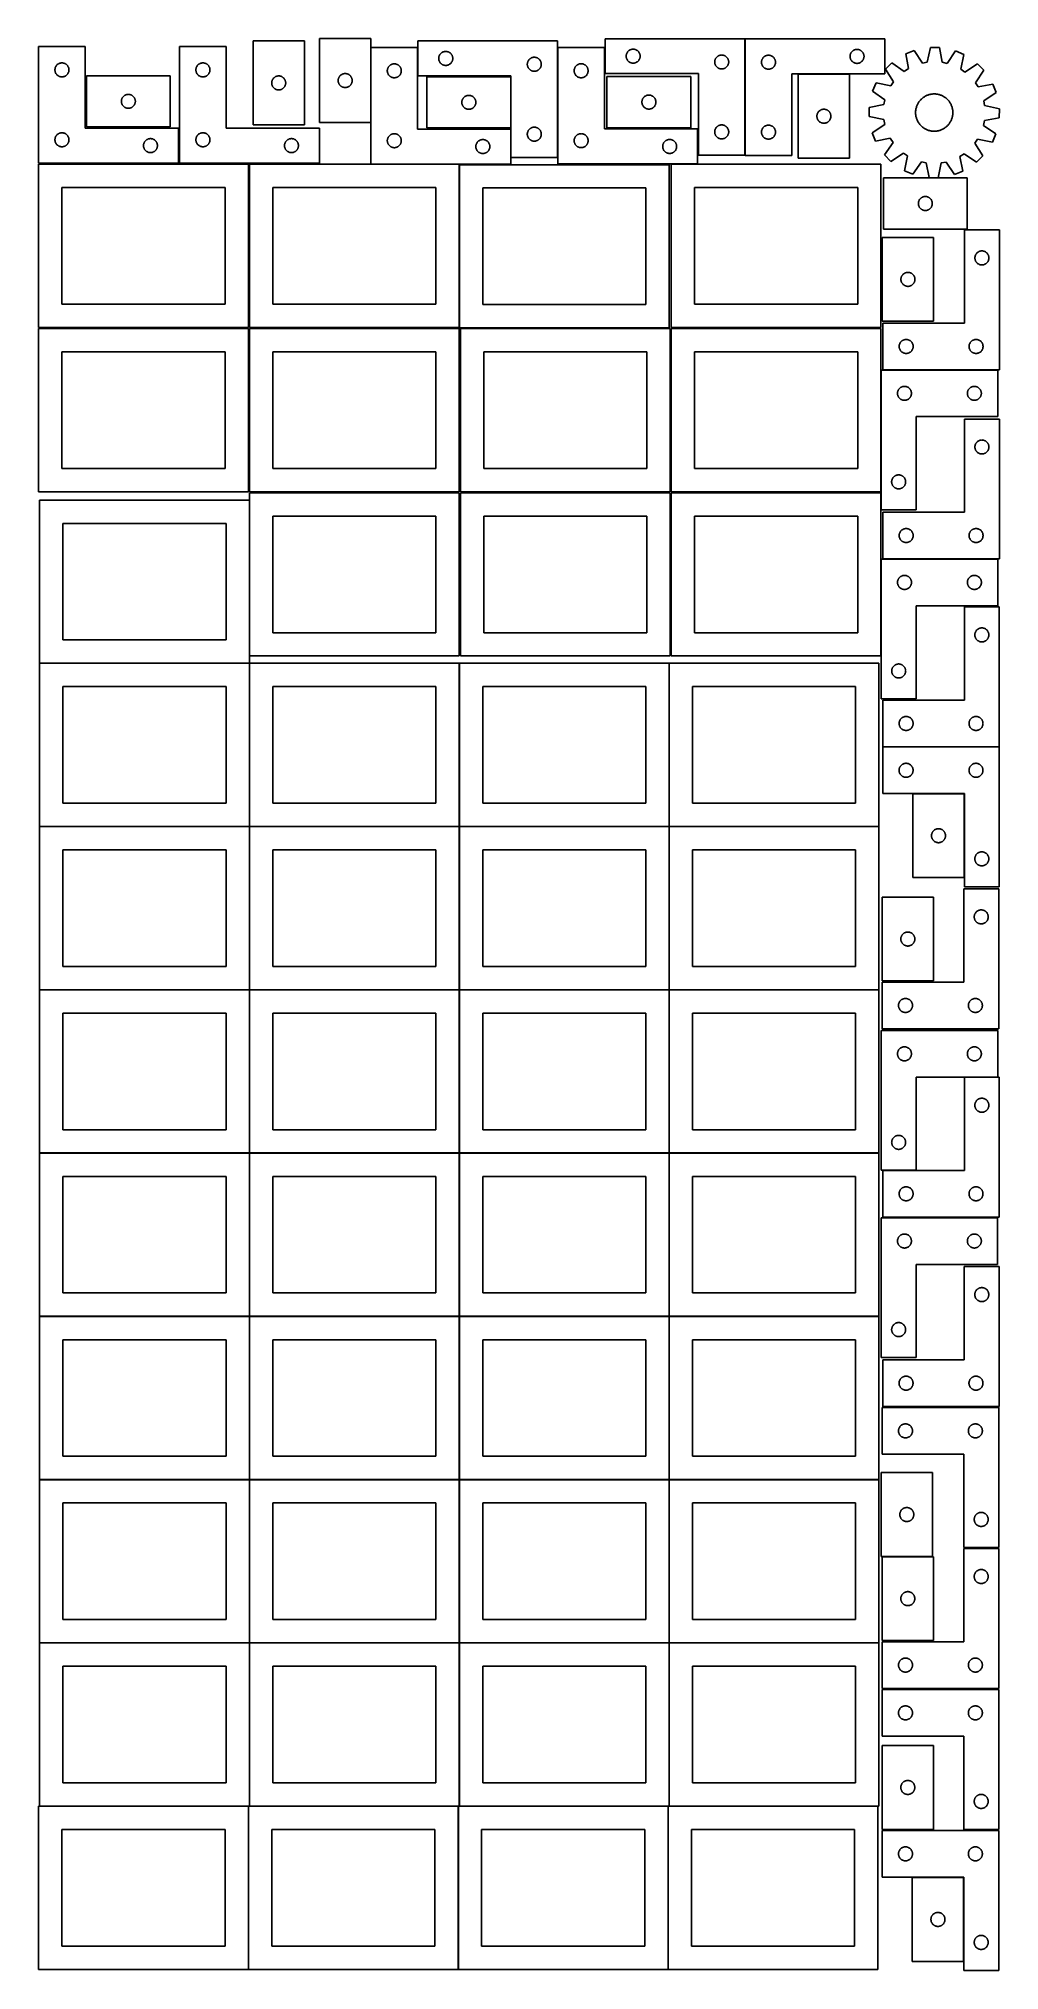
# Model space of a CAD drawing. Header units: millimetres. Extents: x 7 to 1243, y 7 to 2493.
import ezdxf

# ---------------------------------------------------------------- set-up
doc = ezdxf.new("R2010")
doc.units = ezdxf.units.MM
doc.layers.add('COMMON', color=5, linetype='CONTINUOUS', true_color=0x0000ff)
doc.layers.add('CUT', color=7, linetype='CONTINUOUS', true_color=0x000000)

msp = doc.modelspace()

# ---------------------------------------------------------------- linework, layer by layer
at = {"layer": 'COMMON'}
for p, q in [((277.941928, 1899.44194), (277.941928, 1698.688661)), ((7.841928, 1689.341939), (277.841928, 1689.341939)), ((277.941928, 1689.241939), (277.941928, 1479.241939)), ((548.141929, 1689.241939), (548.141929, 1479.241939)), ((818.34193, 1689.241939), (818.34193, 1479.241939)), ((7.841928, 1479.141938), (277.841928, 1479.141938)), ((277.941928, 1479.041938), (277.941928, 1269.041938)), ((278.041929, 1479.141938), (548.041929, 1479.141938)), ((548.141929, 1479.041938), (548.141929, 1269.041938)), ((548.24193, 1479.141938), (818.24193, 1479.141938)), ((818.34193, 1479.041938), (818.34193, 1269.041938)), ((818.441931, 1479.141938), (1088.441931, 1479.141938)), ((7.841928, 1268.941937), (277.841928, 1268.941937)), ((277.941928, 1268.841937), (277.941928, 1058.841937)), ((278.041929, 1268.941937), (548.041929, 1268.941937)), ((548.141929, 1268.841937), (548.141929, 1058.841937)), ((548.24193, 1268.941937), (818.24193, 1268.941937)), ((818.34193, 1268.841937), (818.34193, 1058.841937)), ((818.441931, 1268.941937), (1088.441931, 1268.941937)), ((7.841928, 1058.741936), (277.841928, 1058.741936)), ((277.941928, 1058.641936), (277.941928, 848.641936)), ((278.041929, 1058.741936), (548.041929, 1058.741936)), ((548.141929, 1058.641936), (548.141929, 848.641936)), ((548.24193, 1058.741936), (818.24193, 1058.741936)), ((818.34193, 1058.641936), (818.34193, 848.641936)), ((818.441931, 1058.741936), (1088.441931, 1058.741936)), ((7.841928, 848.541935), (277.841928, 848.541935)), ((277.941928, 848.441935), (277.941928, 638.441935)), ((278.041929, 848.541935), (548.041929, 848.541935)), ((548.141929, 848.441935), (548.141929, 638.441935)), ((548.24193, 848.541935), (818.24193, 848.541935)), ((818.34193, 848.441935), (818.34193, 638.441935)), ((818.441931, 848.541935), (1088.441931, 848.541935)), ((277.841928, 638.341935), (7.841928, 638.341935)), ((277.941928, 638.241934), (277.941928, 428.241934)), ((548.041929, 638.341935), (278.041929, 638.341935)), ((548.14193, 428.241934), (548.14193, 638.241934)), ((548.24193, 638.341934), (818.24193, 638.341934)), ((818.34193, 638.241934), (818.34193, 428.241934)), ((818.441931, 638.341934), (1088.441931, 638.341934)), ((7.841928, 428.141933), (277.841928, 428.141933)), ((277.941928, 428.041933), (277.941928, 218.041933)), ((278.041929, 428.141933), (548.041929, 428.141933)), ((548.141929, 428.041933), (548.141929, 218.041933)), ((818.24193, 428.141934), (548.24193, 428.141934)), ((818.34193, 428.041933), (818.34193, 218.041933)), ((1088.441931, 428.141934), (818.441931, 428.141934)), ((7.841928, 217.941932), (276.520933, 217.941932)), ((276.620933, 217.841932), (276.620933, 7.841932)), ((278.041929, 217.941932), (546.720934, 217.941932)), ((546.820934, 217.841932), (546.820934, 7.841932)), ((548.24193, 217.941932), (816.920935, 217.941932)), ((817.020935, 217.841932), (817.020935, 7.841932)), ((818.441931, 217.941932), (1087.120936, 217.941932))]:
    msp.add_line(p, q, dxfattribs=at)
at = {"layer": 'CUT'}
for p, q in [((348.62103, 2490.458804), (282.62103, 2490.458804)), ((282.62103, 2490.458804), (282.62103, 2382.458804)), ((348.62103, 2382.458804), (348.62103, 2490.458804)), ((368.216362, 2493.476624), (368.216362, 2385.476624)), ((434.216362, 2493.476624), (368.216362, 2493.476624)), ((434.216362, 2385.476624), (434.216362, 2493.476624)), ((674.689386, 2490.501288), (494.689386, 2490.501288)), ((494.689386, 2490.501288), (494.689386, 2445.501288)), ((674.689386, 2340.501288), (674.689386, 2490.501288)), ((915.976832, 2493.409491), (735.976832, 2493.409491)), ((735.976832, 2493.409491), (735.976832, 2448.409491)), ((915.976832, 2343.409491), (915.976832, 2493.409491)), ((916.233578, 2493.112368), (1096.233578, 2493.112368)), ((916.233578, 2343.112368), (916.233578, 2493.112368)), ((1096.233578, 2493.112368), (1096.233578, 2448.112368)), ((66.520933, 2483.251528), (6.520933, 2483.251528)), ((6.520933, 2483.251528), (6.520933, 2333.251528)), ((34.76512, 2462.078596), (35.346197, 2462.174532)), ((35.346197, 2462.174532), (35.932304, 2462.232259)), ((35.932304, 2462.232259), (36.520933, 2462.251528)), ((36.520933, 2462.251528), (37.109561, 2462.232259)), ((37.109561, 2462.232259), (37.695668, 2462.174532)), ((37.695668, 2462.174532), (38.276745, 2462.078596)), ((66.520933, 2378.251528), (66.520933, 2483.251528)), ((248.041929, 2483.251528), (188.041929, 2483.251528)), ((188.041929, 2483.251528), (188.041929, 2333.251528)), ((216.286116, 2462.078596), (216.867193, 2462.174532)), ((216.867193, 2462.174532), (217.4533, 2462.232259)), ((217.4533, 2462.232259), (218.041929, 2462.251528)), ((218.041929, 2462.251528), (218.630557, 2462.232259)), ((218.630557, 2462.232259), (219.216664, 2462.174532)), ((219.216664, 2462.174532), (219.797742, 2462.078596)), ((248.041929, 2378.251528), (248.041929, 2483.251528)), ((494.443906, 2482.066714), (434.443906, 2482.066714)), ((434.443906, 2482.066714), (434.443906, 2332.066714)), ((494.443906, 2377.066714), (494.443906, 2482.066714)), ((521.689386, 2468.001288), (521.708656, 2468.589916)), ((521.708656, 2467.41266), (521.689386, 2468.001288)), ((521.708656, 2468.589916), (521.766383, 2469.176023)), ((521.766383, 2466.826552), (521.708656, 2467.41266)), ((521.766383, 2469.176023), (521.862319, 2469.757101)), ((521.862319, 2466.245475), (521.766383, 2466.826552)), ((521.862319, 2469.757101), (521.996054, 2470.330659)), ((521.996054, 2465.671916), (521.862319, 2466.245475)), ((521.996054, 2470.330659), (522.167015, 2470.894243)), ((522.167015, 2465.108333), (521.996054, 2465.671916)), ((522.167015, 2470.894243), (522.374471, 2471.445439)), ((522.374471, 2464.557137), (522.167015, 2465.108333)), ((522.374471, 2471.445439), (522.617532, 2471.981886)), ((522.617532, 2464.020689), (522.374471, 2464.557137)), ((522.617532, 2471.981886), (522.895158, 2472.501288)), ((522.895158, 2463.501288), (522.617532, 2464.020689)), ((522.895158, 2472.501288), (523.20616, 2473.00142)), ((523.20616, 2463.001156), (522.895158, 2463.501288)), ((523.20616, 2473.00142), (523.549206, 2473.480141)), ((523.549206, 2462.522435), (523.20616, 2463.001156)), ((523.549206, 2473.480141), (523.922828, 2473.9354)), ((523.922828, 2462.067175), (523.549206, 2462.522435)), ((523.922828, 2473.9354), (524.325425, 2474.365249)), ((524.325425, 2474.365249), (524.755274, 2474.767846)), ((524.755274, 2474.767846), (525.210534, 2475.141468)), ((525.210534, 2475.141468), (525.689254, 2475.484514)), ((525.689254, 2475.484514), (526.189386, 2475.795516)), ((526.189386, 2475.795516), (526.708788, 2476.073142)), ((526.708788, 2476.073142), (527.245236, 2476.316203)), ((527.245236, 2476.316203), (527.796431, 2476.523659)), ((527.796431, 2476.523659), (528.360015, 2476.69462)), ((528.360015, 2476.69462), (528.933574, 2476.828355)), ((528.933574, 2476.828355), (529.514651, 2476.924291)), ((529.514651, 2476.924291), (530.100758, 2476.982018)), ((530.100758, 2476.982018), (530.689386, 2477.001288)), ((530.689386, 2477.001288), (531.278015, 2476.982018)), ((531.278015, 2476.982018), (531.864122, 2476.924291)), ((531.864122, 2476.924291), (532.445199, 2476.828355)), ((532.445199, 2476.828355), (533.018758, 2476.69462)), ((533.018758, 2476.69462), (533.582342, 2476.523659)), ((533.582342, 2476.523659), (534.133537, 2476.316203)), ((534.133537, 2476.316203), (534.669985, 2476.073142)), ((534.669985, 2476.073142), (535.189386, 2475.795516)), ((535.189386, 2475.795516), (535.689519, 2475.484514)), ((535.689519, 2475.484514), (536.168239, 2475.141468)), ((536.168239, 2475.141468), (536.623499, 2474.767846)), ((536.623499, 2474.767846), (537.053348, 2474.365249)), ((537.053348, 2474.365249), (537.455945, 2473.9354)), ((537.455945, 2473.9354), (537.829567, 2473.480141)), ((537.829567, 2462.522435), (537.455945, 2462.067175)), ((537.829567, 2473.480141), (538.172613, 2473.00142)), ((538.172613, 2463.001156), (537.829567, 2462.522435)), ((538.172613, 2473.00142), (538.483615, 2472.501288)), ((538.483615, 2463.501288), (538.172613, 2463.001156)), ((538.483615, 2472.501288), (538.761241, 2471.981886)), ((538.761241, 2464.020689), (538.483615, 2463.501288)), ((538.761241, 2471.981886), (539.004302, 2471.445439)), ((539.004302, 2464.557137), (538.761241, 2464.020689)), ((539.004302, 2471.445439), (539.211758, 2470.894243)), ((539.211758, 2465.108333), (539.004302, 2464.557137)), ((539.211758, 2470.894243), (539.382719, 2470.330659)), ((539.382719, 2465.671916), (539.211758, 2465.108333)), ((539.382719, 2470.330659), (539.516454, 2469.757101)), ((539.516454, 2466.245475), (539.382719, 2465.671916)), ((539.516454, 2469.757101), (539.61239, 2469.176023)), ((539.61239, 2466.826552), (539.516454, 2466.245475)), ((539.61239, 2469.176023), (539.670117, 2468.589916)), ((539.670117, 2467.41266), (539.61239, 2466.826552)), ((539.670117, 2468.589916), (539.689386, 2468.001288)), ((539.689386, 2468.001288), (539.670117, 2467.41266)), ((635.766383, 2461.676023), (635.862319, 2462.257101)), ((635.862319, 2462.257101), (635.996054, 2462.830659)), ((635.996054, 2462.830659), (636.167015, 2463.394243)), ((636.167015, 2463.394243), (636.374471, 2463.945439)), ((636.374471, 2463.945439), (636.617532, 2464.481886)), ((636.617532, 2464.481886), (636.895158, 2465.001288)), ((636.895158, 2465.001288), (637.20616, 2465.50142)), ((637.20616, 2465.50142), (637.549206, 2465.980141)), ((637.549206, 2465.980141), (637.922828, 2466.4354)), ((637.922828, 2466.4354), (638.325425, 2466.865249)), ((638.325425, 2466.865249), (638.755274, 2467.267846)), ((638.755274, 2467.267846), (639.210534, 2467.641468)), ((639.210534, 2467.641468), (639.689254, 2467.984514)), ((639.689254, 2467.984514), (640.189386, 2468.295516)), ((640.189386, 2468.295516), (640.708788, 2468.573142)), ((640.708788, 2468.573142), (641.245236, 2468.816203)), ((641.245236, 2468.816203), (641.796431, 2469.023659)), ((641.796431, 2469.023659), (642.360015, 2469.19462)), ((642.360015, 2469.19462), (642.933574, 2469.328355)), ((642.933574, 2469.328355), (643.514651, 2469.424291)), ((643.514651, 2469.424291), (644.100758, 2469.482018)), ((644.100758, 2469.482018), (644.689386, 2469.501288)), ((644.689386, 2469.501288), (645.278015, 2469.482018)), ((645.278015, 2469.482018), (645.864122, 2469.424291)), ((645.864122, 2469.424291), (646.445199, 2469.328355)), ((646.445199, 2469.328355), (647.018758, 2469.19462)), ((647.018758, 2469.19462), (647.582342, 2469.023659)), ((647.582342, 2469.023659), (648.133537, 2468.816203)), ((648.133537, 2468.816203), (648.669985, 2468.573142)), ((648.669985, 2468.573142), (649.189386, 2468.295516)), ((649.189386, 2468.295516), (649.689519, 2467.984514)), ((649.689519, 2467.984514), (650.168239, 2467.641468)), ((650.168239, 2467.641468), (650.623499, 2467.267846)), ((650.623499, 2467.267846), (651.053348, 2466.865249)), ((651.053348, 2466.865249), (651.455945, 2466.4354)), ((651.455945, 2466.4354), (651.829567, 2465.980141)), ((651.829567, 2465.980141), (652.172613, 2465.50142)), ((652.172613, 2465.50142), (652.483615, 2465.001288)), ((652.483615, 2465.001288), (652.761241, 2464.481886)), ((652.761241, 2464.481886), (653.004302, 2463.945439)), ((653.004302, 2463.945439), (653.211758, 2463.394243)), ((653.211758, 2463.394243), (653.382719, 2462.830659)), ((653.382719, 2462.830659), (653.516454, 2462.257101)), ((653.516454, 2462.257101), (653.61239, 2461.676023)), ((735.000669, 2482.141909), (675.000669, 2482.141909)), ((675.000669, 2482.141909), (675.000669, 2332.141909)), ((735.000669, 2377.141909), (735.000669, 2482.141909)), ((762.976832, 2470.909491), (762.996101, 2471.498119)), ((762.996101, 2470.320863), (762.976832, 2470.909491)), ((762.996101, 2471.498119), (763.053828, 2472.084227)), ((763.053828, 2469.734755), (762.996101, 2470.320863)), ((763.053828, 2472.084227), (763.149764, 2472.665304)), ((763.149764, 2469.153678), (763.053828, 2469.734755)), ((763.149764, 2472.665304), (763.283499, 2473.238862)), ((763.283499, 2468.580119), (763.149764, 2469.153678)), ((763.283499, 2473.238862), (763.45446, 2473.802446)), ((763.45446, 2468.016536), (763.283499, 2468.580119)), ((763.45446, 2473.802446), (763.661916, 2474.353642)), ((763.661916, 2467.46534), (763.45446, 2468.016536)), ((763.661916, 2474.353642), (763.904977, 2474.890089)), ((763.904977, 2466.928893), (763.661916, 2467.46534)), ((763.904977, 2474.890089), (764.182603, 2475.409491)), ((764.182603, 2466.409491), (763.904977, 2466.928893)), ((764.182603, 2475.409491), (764.493605, 2475.909623)), ((764.493605, 2465.909359), (764.182603, 2466.409491)), ((764.493605, 2475.909623), (764.836651, 2476.388344)), ((764.836651, 2465.430638), (764.493605, 2465.909359)), ((764.836651, 2476.388344), (765.210273, 2476.843603)), ((765.210273, 2464.975378), (764.836651, 2465.430638)), ((765.210273, 2476.843603), (765.612871, 2477.273452)), ((765.612871, 2464.54553), (765.210273, 2464.975378)), ((765.612871, 2477.273452), (766.042719, 2477.676049)), ((766.042719, 2464.142933), (765.612871, 2464.54553)), ((766.042719, 2477.676049), (766.497979, 2478.049671)), ((766.497979, 2463.769311), (766.042719, 2464.142933)), ((766.497979, 2478.049671), (766.976699, 2478.392717)), ((766.976699, 2463.426264), (766.497979, 2463.769311)), ((766.976699, 2478.392717), (767.476832, 2478.703719)), ((767.476832, 2463.115262), (766.976699, 2463.426264)), ((767.476832, 2478.703719), (767.996233, 2478.981346)), ((767.996233, 2462.837636), (767.476832, 2463.115262)), ((767.996233, 2478.981346), (768.532681, 2479.224407)), ((768.532681, 2462.594575), (767.996233, 2462.837636)), ((768.532681, 2479.224407), (769.083876, 2479.431862)), ((769.083876, 2462.38712), (768.532681, 2462.594575)), ((769.083876, 2479.431862), (769.64746, 2479.602823)), ((769.64746, 2462.216158), (769.083876, 2462.38712)), ((769.64746, 2479.602823), (770.221019, 2479.736558)), ((770.221019, 2462.082423), (769.64746, 2462.216158)), ((770.221019, 2479.736558), (770.802096, 2479.832495)), ((770.802096, 2479.832495), (771.388203, 2479.890221)), ((771.388203, 2479.890221), (771.976832, 2479.909491)), ((771.976832, 2479.909491), (772.56546, 2479.890221)), ((772.56546, 2479.890221), (773.151567, 2479.832495)), ((773.151567, 2479.832495), (773.732644, 2479.736558)), ((773.732644, 2479.736558), (774.306203, 2479.602823)), ((774.306203, 2462.216158), (773.732644, 2462.082423)), ((774.306203, 2479.602823), (774.869787, 2479.431862)), ((774.869787, 2462.38712), (774.306203, 2462.216158)), ((774.869787, 2479.431862), (775.420982, 2479.224407)), ((775.420982, 2462.594575), (774.869787, 2462.38712)), ((775.420982, 2479.224407), (775.95743, 2478.981346)), ((775.95743, 2462.837636), (775.420982, 2462.594575)), ((775.95743, 2478.981346), (776.476832, 2478.703719)), ((776.476832, 2463.115262), (775.95743, 2462.837636)), ((776.476832, 2478.703719), (776.976964, 2478.392717)), ((776.976964, 2463.426264), (776.476832, 2463.115262)), ((776.976964, 2478.392717), (777.455684, 2478.049671)), ((777.455684, 2463.769311), (776.976964, 2463.426264)), ((777.455684, 2478.049671), (777.910944, 2477.676049)), ((777.910944, 2464.142933), (777.455684, 2463.769311)), ((777.910944, 2477.676049), (778.340793, 2477.273452)), ((778.340793, 2464.54553), (777.910944, 2464.142933)), ((778.340793, 2477.273452), (778.74339, 2476.843603)), ((778.74339, 2464.975378), (778.340793, 2464.54553)), ((778.74339, 2476.843603), (779.117012, 2476.388344)), ((779.117012, 2465.430638), (778.74339, 2464.975378)), ((779.117012, 2476.388344), (779.460058, 2475.909623)), ((779.460058, 2465.909359), (779.117012, 2465.430638)), ((779.460058, 2475.909623), (779.77106, 2475.409491)), ((779.77106, 2466.409491), (779.460058, 2465.909359)), ((779.77106, 2475.409491), (780.048686, 2474.890089)), ((780.048686, 2466.928893), (779.77106, 2466.409491)), ((780.048686, 2474.890089), (780.291747, 2474.353642)), ((780.291747, 2467.46534), (780.048686, 2466.928893)), ((780.291747, 2474.353642), (780.499203, 2473.802446)), ((780.499203, 2468.016536), (780.291747, 2467.46534)), ((780.499203, 2473.802446), (780.670164, 2473.238862)), ((780.670164, 2468.580119), (780.499203, 2468.016536)), ((780.670164, 2473.238862), (780.803899, 2472.665304)), ((780.803899, 2469.153678), (780.670164, 2468.580119)), ((780.803899, 2472.665304), (780.899835, 2472.084227)), ((780.899835, 2469.734755), (780.803899, 2469.153678)), ((780.899835, 2472.084227), (780.957562, 2471.498119)), ((780.957562, 2470.320863), (780.899835, 2469.734755)), ((780.957562, 2471.498119), (780.976832, 2470.909491)), ((780.976832, 2470.909491), (780.957562, 2470.320863)), ((876.976832, 2463.409491), (876.996101, 2463.998119)), ((876.996101, 2462.820863), (876.976832, 2463.409491)), ((876.996101, 2463.998119), (877.053828, 2464.584227)), ((877.053828, 2462.234755), (876.996101, 2462.820863)), ((877.053828, 2464.584227), (877.149764, 2465.165304)), ((877.149764, 2461.653678), (877.053828, 2462.234755)), ((877.149764, 2465.165304), (877.283499, 2465.738862)), ((877.283499, 2465.738862), (877.45446, 2466.302446)), ((877.45446, 2466.302446), (877.661916, 2466.853642)), ((877.661916, 2466.853642), (877.904977, 2467.390089)), ((877.904977, 2467.390089), (878.182603, 2467.909491)), ((878.182603, 2467.909491), (878.493605, 2468.409623)), ((878.493605, 2468.409623), (878.836651, 2468.888344)), ((878.836651, 2468.888344), (879.210273, 2469.343603)), ((879.210273, 2469.343603), (879.612871, 2469.773452)), ((879.612871, 2469.773452), (880.042719, 2470.176049)), ((880.042719, 2470.176049), (880.497979, 2470.549671)), ((880.497979, 2470.549671), (880.976699, 2470.892717)), ((880.976699, 2470.892717), (881.476832, 2471.203719)), ((881.476832, 2471.203719), (881.996233, 2471.481346)), ((881.996233, 2471.481346), (882.532681, 2471.724407)), ((882.532681, 2471.724407), (883.083876, 2471.931862)), ((883.083876, 2471.931862), (883.64746, 2472.102823)), ((883.64746, 2472.102823), (884.221019, 2472.236558)), ((884.221019, 2472.236558), (884.802096, 2472.332495)), ((884.802096, 2472.332495), (885.388203, 2472.390221)), ((885.388203, 2472.390221), (885.976832, 2472.409491)), ((885.976832, 2472.409491), (886.56546, 2472.390221)), ((886.56546, 2472.390221), (887.151567, 2472.332495)), ((887.151567, 2472.332495), (887.732644, 2472.236558)), ((887.732644, 2472.236558), (888.306203, 2472.102823)), ((888.306203, 2472.102823), (888.869787, 2471.931862)), ((888.869787, 2471.931862), (889.420982, 2471.724407)), ((889.420982, 2471.724407), (889.95743, 2471.481346)), ((889.95743, 2471.481346), (890.476832, 2471.203719)), ((890.476832, 2471.203719), (890.976964, 2470.892717)), ((890.976964, 2470.892717), (891.455684, 2470.549671)), ((891.455684, 2470.549671), (891.910944, 2470.176049)), ((891.910944, 2470.176049), (892.340793, 2469.773452)), ((892.340793, 2469.773452), (892.74339, 2469.343603)), ((892.74339, 2469.343603), (893.117012, 2468.888344)), ((893.117012, 2468.888344), (893.460058, 2468.409623)), ((893.460058, 2468.409623), (893.77106, 2467.909491)), ((893.77106, 2467.909491), (894.048686, 2467.390089)), ((894.048686, 2467.390089), (894.291747, 2466.853642)), ((894.291747, 2466.853642), (894.499203, 2466.302446)), ((894.499203, 2466.302446), (894.670164, 2465.738862)), ((894.670164, 2465.738862), (894.803899, 2465.165304)), ((894.803899, 2465.165304), (894.899835, 2464.584227)), ((894.899835, 2462.234755), (894.803899, 2461.653678)), ((894.899835, 2464.584227), (894.957562, 2463.998119)), ((894.957562, 2462.820863), (894.899835, 2462.234755)), ((894.957562, 2463.998119), (894.976832, 2463.409491)), ((894.976832, 2463.409491), (894.957562, 2462.820863)), ((937.252847, 2463.700996), (937.233578, 2463.112368)), ((937.233578, 2463.112368), (937.252847, 2462.52374)), ((937.310574, 2464.287104), (937.252847, 2463.700996)), ((937.252847, 2462.52374), (937.310574, 2461.937632)), ((937.40651, 2464.868181), (937.310574, 2464.287104)), ((937.540245, 2465.44174), (937.40651, 2464.868181)), ((937.711207, 2466.005323), (937.540245, 2465.44174)), ((937.918662, 2466.556519), (937.711207, 2466.005323)), ((938.161723, 2467.092966), (937.918662, 2466.556519)), ((938.439349, 2467.612368), (938.161723, 2467.092966)), ((938.750351, 2468.1125), (938.439349, 2467.612368)), ((939.093398, 2468.591221), (938.750351, 2468.1125)), ((939.467019, 2469.04648), (939.093398, 2468.591221)), ((939.869617, 2469.476329), (939.467019, 2469.04648)), ((940.299465, 2469.878926), (939.869617, 2469.476329)), ((940.754725, 2470.252548), (940.299465, 2469.878926)), ((941.233446, 2470.595595), (940.754725, 2470.252548)), ((941.733578, 2470.906597), (941.233446, 2470.595595)), ((942.252979, 2471.184223), (941.733578, 2470.906597)), ((942.789427, 2471.427284), (942.252979, 2471.184223)), ((943.340623, 2471.634739), (942.789427, 2471.427284)), ((943.904206, 2471.805701), (943.340623, 2471.634739)), ((944.477765, 2471.939436), (943.904206, 2471.805701)), ((945.058842, 2472.035372), (944.477765, 2471.939436)), ((945.64495, 2472.093098), (945.058842, 2472.035372)), ((946.233578, 2472.112368), (945.64495, 2472.093098)), ((946.822206, 2472.093098), (946.233578, 2472.112368)), ((947.408313, 2472.035372), (946.822206, 2472.093098)), ((947.989391, 2471.939436), (947.408313, 2472.035372)), ((948.562949, 2471.805701), (947.989391, 2471.939436)), ((949.126533, 2471.634739), (948.562949, 2471.805701)), ((949.677729, 2471.427284), (949.126533, 2471.634739)), ((950.214176, 2471.184223), (949.677729, 2471.427284)), ((950.733578, 2470.906597), (950.214176, 2471.184223)), ((951.23371, 2470.595595), (950.733578, 2470.906597)), ((951.712431, 2470.252548), (951.23371, 2470.595595)), ((952.16769, 2469.878926), (951.712431, 2470.252548)), ((952.597539, 2469.476329), (952.16769, 2469.878926)), ((953.000136, 2469.04648), (952.597539, 2469.476329)), ((953.373758, 2468.591221), (953.000136, 2469.04648)), ((953.716804, 2468.1125), (953.373758, 2468.591221)), ((954.027806, 2467.612368), (953.716804, 2468.1125)), ((954.305432, 2467.092966), (954.027806, 2467.612368)), ((954.548493, 2466.556519), (954.305432, 2467.092966)), ((954.755949, 2466.005323), (954.548493, 2466.556519)), ((954.92691, 2465.44174), (954.755949, 2466.005323)), ((955.060645, 2464.868181), (954.92691, 2465.44174)), ((955.156581, 2464.287104), (955.060645, 2464.868181)), ((955.214308, 2463.700996), (955.156581, 2464.287104)), ((955.156581, 2461.937632), (955.214308, 2462.52374)), ((955.233578, 2463.112368), (955.214308, 2463.700996)), ((955.214308, 2462.52374), (955.233578, 2463.112368)), ((1051.252847, 2471.200996), (1051.233578, 2470.612368)), ((1051.233578, 2470.612368), (1051.252847, 2470.02374)), ((1051.310574, 2471.787104), (1051.252847, 2471.200996)), ((1051.252847, 2470.02374), (1051.310574, 2469.437632)), ((1051.40651, 2472.368181), (1051.310574, 2471.787104)), ((1051.310574, 2469.437632), (1051.40651, 2468.856555)), ((1051.540245, 2472.94174), (1051.40651, 2472.368181)), ((1051.40651, 2468.856555), (1051.540245, 2468.282997)), ((1051.711207, 2473.505323), (1051.540245, 2472.94174)), ((1051.540245, 2468.282997), (1051.711207, 2467.719413)), ((1051.918662, 2474.056519), (1051.711207, 2473.505323)), ((1051.711207, 2467.719413), (1051.918662, 2467.168217)), ((1052.161723, 2474.592966), (1051.918662, 2474.056519)), ((1051.918662, 2467.168217), (1052.161723, 2466.63177)), ((1052.439349, 2475.112368), (1052.161723, 2474.592966)), ((1052.161723, 2466.63177), (1052.439349, 2466.112368)), ((1052.750351, 2475.6125), (1052.439349, 2475.112368)), ((1052.439349, 2466.112368), (1052.750351, 2465.612236)), ((1053.093398, 2476.091221), (1052.750351, 2475.6125)), ((1052.750351, 2465.612236), (1053.093398, 2465.133515)), ((1053.467019, 2476.54648), (1053.093398, 2476.091221)), ((1053.093398, 2465.133515), (1053.467019, 2464.678256)), ((1053.869617, 2476.976329), (1053.467019, 2476.54648)), ((1053.467019, 2464.678256), (1053.869617, 2464.248407)), ((1054.299465, 2477.378926), (1053.869617, 2476.976329)), ((1053.869617, 2464.248407), (1054.299465, 2463.84581)), ((1054.754725, 2477.752548), (1054.299465, 2477.378926)), ((1054.299465, 2463.84581), (1054.754725, 2463.472188)), ((1055.233446, 2478.095595), (1054.754725, 2477.752548)), ((1054.754725, 2463.472188), (1055.233446, 2463.129142)), ((1055.733578, 2478.406597), (1055.233446, 2478.095595)), ((1055.233446, 2463.129142), (1055.733578, 2462.81814)), ((1056.252979, 2478.684223), (1055.733578, 2478.406597)), ((1055.733578, 2462.81814), (1056.252979, 2462.540513)), ((1056.789427, 2478.927284), (1056.252979, 2478.684223)), ((1056.252979, 2462.540513), (1056.789427, 2462.297452)), ((1057.340623, 2479.134739), (1056.789427, 2478.927284)), ((1056.789427, 2462.297452), (1057.340623, 2462.089997)), ((1057.904206, 2479.305701), (1057.340623, 2479.134739)), ((1057.340623, 2462.089997), (1057.904206, 2461.919036)), ((1058.477765, 2479.439436), (1057.904206, 2479.305701)), ((1059.058842, 2479.535372), (1058.477765, 2479.439436)), ((1059.64495, 2479.593098), (1059.058842, 2479.535372)), ((1060.233578, 2479.612368), (1059.64495, 2479.593098)), ((1060.822206, 2479.593098), (1060.233578, 2479.612368)), ((1061.408313, 2479.535372), (1060.822206, 2479.593098)), ((1061.989391, 2479.439436), (1061.408313, 2479.535372)), ((1062.562949, 2479.305701), (1061.989391, 2479.439436)), ((1063.126533, 2479.134739), (1062.562949, 2479.305701)), ((1062.562949, 2461.919036), (1063.126533, 2462.089997)), ((1063.677729, 2478.927284), (1063.126533, 2479.134739)), ((1063.126533, 2462.089997), (1063.677729, 2462.297452)), ((1064.214176, 2478.684223), (1063.677729, 2478.927284)), ((1063.677729, 2462.297452), (1064.214176, 2462.540513)), ((1064.733578, 2478.406597), (1064.214176, 2478.684223)), ((1064.214176, 2462.540513), (1064.733578, 2462.81814)), ((1065.23371, 2478.095595), (1064.733578, 2478.406597)), ((1064.733578, 2462.81814), (1065.23371, 2463.129142)), ((1065.712431, 2477.752548), (1065.23371, 2478.095595)), ((1065.23371, 2463.129142), (1065.712431, 2463.472188)), ((1066.16769, 2477.378926), (1065.712431, 2477.752548)), ((1065.712431, 2463.472188), (1066.16769, 2463.84581)), ((1066.597539, 2476.976329), (1066.16769, 2477.378926)), ((1066.16769, 2463.84581), (1066.597539, 2464.248407)), ((1067.000136, 2476.54648), (1066.597539, 2476.976329)), ((1066.597539, 2464.248407), (1067.000136, 2464.678256)), ((1067.373758, 2476.091221), (1067.000136, 2476.54648)), ((1067.000136, 2464.678256), (1067.373758, 2465.133515)), ((1067.716804, 2475.6125), (1067.373758, 2476.091221)), ((1067.373758, 2465.133515), (1067.716804, 2465.612236)), ((1068.027806, 2475.112368), (1067.716804, 2475.6125)), ((1067.716804, 2465.612236), (1068.027806, 2466.112368)), ((1068.305432, 2474.592966), (1068.027806, 2475.112368)), ((1068.027806, 2466.112368), (1068.305432, 2466.63177)), ((1068.548493, 2474.056519), (1068.305432, 2474.592966)), ((1068.305432, 2466.63177), (1068.548493, 2467.168217)), ((1068.755949, 2473.505323), (1068.548493, 2474.056519)), ((1068.548493, 2467.168217), (1068.755949, 2467.719413)), ((1068.92691, 2472.94174), (1068.755949, 2473.505323)), ((1068.755949, 2467.719413), (1068.92691, 2468.282997)), ((1069.060645, 2472.368181), (1068.92691, 2472.94174)), ((1068.92691, 2468.282997), (1069.060645, 2468.856555)), ((1069.156581, 2471.787104), (1069.060645, 2472.368181)), ((1069.060645, 2468.856555), (1069.156581, 2469.437632)), ((1069.214308, 2471.200996), (1069.156581, 2471.787104)), ((1069.156581, 2469.437632), (1069.214308, 2470.02374)), ((1069.233578, 2470.612368), (1069.214308, 2471.200996)), ((1069.214308, 2470.02374), (1069.233578, 2470.612368)), ((1105.073773, 2462.172691), (1096.834772, 2454.097771)), ((1121.113112, 2451.301536), (1105.073773, 2462.172691)), ((1133.673823, 2478.180477), (1122.971841, 2473.873153)), ((1122.971841, 2473.873153), (1126.494975, 2454.819808)), ((1144.332029, 2461.99885), (1133.673823, 2478.180477)), ((1150.650606, 2463.18976), (1144.332029, 2461.99885)), ((1154.687054, 2482.141), (1150.650606, 2463.18976)), ((1166.222738, 2482.024977), (1154.687054, 2482.141)), ((1169.877195, 2462.996384), (1166.222738, 2482.024977)), ((1176.170541, 2461.678627), (1169.877195, 2462.996384)), ((1187.152058, 2477.642608), (1176.170541, 2461.678627)), ((1197.76524, 2473.120902), (1187.152058, 2477.642608)), ((1193.859591, 2454.142274), (1197.76524, 2473.120902)), ((27.520933, 2453.251528), (27.540202, 2453.840156)), ((27.540202, 2452.6629), (27.520933, 2453.251528)), ((27.540202, 2453.840156), (27.597929, 2454.426264)), ((27.597929, 2452.076793), (27.540202, 2452.6629)), ((27.597929, 2454.426264), (27.693865, 2455.007341)), ((27.693865, 2451.495715), (27.597929, 2452.076793)), ((27.693865, 2455.007341), (27.8276, 2455.5809)), ((27.8276, 2450.922157), (27.693865, 2451.495715)), ((27.8276, 2455.5809), (27.998561, 2456.144483)), ((27.998561, 2450.358573), (27.8276, 2450.922157)), ((27.998561, 2456.144483), (28.206017, 2456.695679)), ((28.206017, 2449.807377), (27.998561, 2450.358573)), ((28.206017, 2456.695679), (28.449078, 2457.232127)), ((28.449078, 2449.27093), (28.206017, 2449.807377)), ((28.449078, 2457.232127), (28.726704, 2457.751528)), ((28.726704, 2448.751528), (28.449078, 2449.27093)), ((28.726704, 2457.751528), (29.037706, 2458.25166)), ((29.037706, 2448.251396), (28.726704, 2448.751528)), ((29.037706, 2458.25166), (29.380752, 2458.730381)), ((29.380752, 2447.772675), (29.037706, 2448.251396)), ((29.380752, 2458.730381), (29.754374, 2459.185641)), ((29.754374, 2447.317416), (29.380752, 2447.772675)), ((29.754374, 2459.185641), (30.156972, 2459.615489)), ((30.156972, 2446.887567), (29.754374, 2447.317416)), ((30.156972, 2459.615489), (30.58682, 2460.018087)), ((30.58682, 2446.48497), (30.156972, 2446.887567)), ((30.58682, 2460.018087), (31.04208, 2460.391708)), ((31.04208, 2446.111348), (30.58682, 2446.48497)), ((31.04208, 2460.391708), (31.5208, 2460.734755)), ((31.5208, 2445.768302), (31.04208, 2446.111348)), ((31.5208, 2460.734755), (32.020933, 2461.045757)), ((32.020933, 2445.4573), (31.5208, 2445.768302)), ((32.020933, 2461.045757), (32.540334, 2461.323383)), ((32.540334, 2445.179674), (32.020933, 2445.4573)), ((32.540334, 2461.323383), (33.076782, 2461.566444)), ((33.076782, 2444.936613), (32.540334, 2445.179674)), ((33.076782, 2461.566444), (33.627977, 2461.773899)), ((33.627977, 2444.729157), (33.076782, 2444.936613)), ((33.627977, 2461.773899), (34.191561, 2461.944861)), ((34.191561, 2444.558196), (33.627977, 2444.729157)), ((34.191561, 2461.944861), (34.76512, 2462.078596)), ((34.76512, 2444.424461), (34.191561, 2444.558196)), ((35.346197, 2444.328525), (34.76512, 2444.424461)), ((35.932304, 2444.270798), (35.346197, 2444.328525)), ((36.520933, 2444.251528), (35.932304, 2444.270798)), ((37.109561, 2444.270798), (36.520933, 2444.251528)), ((37.695668, 2444.328525), (37.109561, 2444.270798)), ((38.276745, 2444.424461), (37.695668, 2444.328525)), ((38.276745, 2462.078596), (38.850304, 2461.944861)), ((38.850304, 2444.558196), (38.276745, 2444.424461)), ((38.850304, 2461.944861), (39.413888, 2461.773899)), ((39.413888, 2444.729157), (38.850304, 2444.558196)), ((39.413888, 2461.773899), (39.965083, 2461.566444)), ((39.965083, 2444.936613), (39.413888, 2444.729157)), ((39.965083, 2461.566444), (40.501531, 2461.323383)), ((40.501531, 2445.179674), (39.965083, 2444.936613)), ((40.501531, 2461.323383), (41.020933, 2461.045757)), ((41.020933, 2445.4573), (40.501531, 2445.179674)), ((41.020933, 2461.045757), (41.521065, 2460.734755)), ((41.521065, 2445.768302), (41.020933, 2445.4573)), ((41.521065, 2460.734755), (41.999785, 2460.391708)), ((41.999785, 2446.111348), (41.521065, 2445.768302)), ((41.999785, 2460.391708), (42.455045, 2460.018087)), ((42.455045, 2446.48497), (41.999785, 2446.111348)), ((42.455045, 2460.018087), (42.884894, 2459.615489)), ((42.884894, 2446.887567), (42.455045, 2446.48497)), ((42.884894, 2459.615489), (43.287491, 2459.185641)), ((43.287491, 2447.317416), (42.884894, 2446.887567)), ((43.287491, 2459.185641), (43.661113, 2458.730381)), ((43.661113, 2447.772675), (43.287491, 2447.317416)), ((43.661113, 2458.730381), (44.004159, 2458.25166)), ((44.004159, 2448.251396), (43.661113, 2447.772675)), ((44.004159, 2458.25166), (44.315161, 2457.751528)), ((44.315161, 2448.751528), (44.004159, 2448.251396)), ((44.315161, 2457.751528), (44.592787, 2457.232127)), ((44.592787, 2449.27093), (44.315161, 2448.751528)), ((44.592787, 2457.232127), (44.835848, 2456.695679)), ((44.835848, 2449.807377), (44.592787, 2449.27093)), ((44.835848, 2456.695679), (45.043304, 2456.144483)), ((45.043304, 2450.358573), (44.835848, 2449.807377)), ((45.043304, 2456.144483), (45.214265, 2455.5809)), ((45.214265, 2450.922157), (45.043304, 2450.358573)), ((45.214265, 2455.5809), (45.348, 2455.007341)), ((45.348, 2451.495715), (45.214265, 2450.922157)), ((45.348, 2455.007341), (45.443936, 2454.426264)), ((45.443936, 2452.076793), (45.348, 2451.495715)), ((45.443936, 2454.426264), (45.501663, 2453.840156)), ((45.501663, 2452.6629), (45.443936, 2452.076793)), ((45.501663, 2453.840156), (45.520933, 2453.251528)), ((45.520933, 2453.251528), (45.501663, 2452.6629)), ((176.051448, 2445.781805), (68.051448, 2445.781805)), ((68.051448, 2445.781805), (68.051448, 2379.781805)), ((176.051448, 2379.781805), (176.051448, 2445.781805)), ((209.041929, 2453.251528), (209.061198, 2453.840156)), ((209.061198, 2452.6629), (209.041929, 2453.251528)), ((209.061198, 2453.840156), (209.118925, 2454.426264)), ((209.118925, 2452.076793), (209.061198, 2452.6629)), ((209.118925, 2454.426264), (209.214861, 2455.007341)), ((209.214861, 2451.495715), (209.118925, 2452.076793)), ((209.214861, 2455.007341), (209.348596, 2455.5809)), ((209.348596, 2450.922157), (209.214861, 2451.495715)), ((209.348596, 2455.5809), (209.519557, 2456.144483)), ((209.519557, 2450.358573), (209.348596, 2450.922157)), ((209.519557, 2456.144483), (209.727013, 2456.695679)), ((209.727013, 2449.807377), (209.519557, 2450.358573)), ((209.727013, 2456.695679), (209.970074, 2457.232127)), ((209.970074, 2449.27093), (209.727013, 2449.807377)), ((209.970074, 2457.232127), (210.2477, 2457.751528)), ((210.2477, 2448.751528), (209.970074, 2449.27093)), ((210.2477, 2457.751528), (210.558702, 2458.25166)), ((210.558702, 2448.251396), (210.2477, 2448.751528)), ((210.558702, 2458.25166), (210.901749, 2458.730381)), ((210.901749, 2447.772675), (210.558702, 2448.251396)), ((210.901749, 2458.730381), (211.27537, 2459.185641)), ((211.27537, 2447.317416), (210.901749, 2447.772675)), ((211.27537, 2459.185641), (211.677968, 2459.615489)), ((211.677968, 2446.887567), (211.27537, 2447.317416)), ((211.677968, 2459.615489), (212.107816, 2460.018087)), ((212.107816, 2446.48497), (211.677968, 2446.887567)), ((212.107816, 2460.018087), (212.563076, 2460.391708)), ((212.563076, 2446.111348), (212.107816, 2446.48497)), ((212.563076, 2460.391708), (213.041797, 2460.734755)), ((213.041797, 2445.768302), (212.563076, 2446.111348)), ((213.041797, 2460.734755), (213.541929, 2461.045757)), ((213.541929, 2445.4573), (213.041797, 2445.768302)), ((213.541929, 2461.045757), (214.06133, 2461.323383)), ((214.06133, 2445.179674), (213.541929, 2445.4573)), ((214.06133, 2461.323383), (214.597778, 2461.566444)), ((214.597778, 2444.936613), (214.06133, 2445.179674)), ((214.597778, 2461.566444), (215.148973, 2461.773899)), ((215.148973, 2444.729157), (214.597778, 2444.936613)), ((215.148973, 2461.773899), (215.712557, 2461.944861)), ((215.712557, 2444.558196), (215.148973, 2444.729157)), ((215.712557, 2461.944861), (216.286116, 2462.078596)), ((216.286116, 2444.424461), (215.712557, 2444.558196)), ((216.867193, 2444.328525), (216.286116, 2444.424461)), ((217.4533, 2444.270798), (216.867193, 2444.328525)), ((218.041929, 2444.251528), (217.4533, 2444.270798)), ((218.630557, 2444.270798), (218.041929, 2444.251528)), ((219.216664, 2444.328525), (218.630557, 2444.270798)), ((219.797742, 2444.424461), (219.216664, 2444.328525)), ((219.797742, 2462.078596), (220.3713, 2461.944861)), ((220.3713, 2444.558196), (219.797742, 2444.424461)), ((220.3713, 2461.944861), (220.934884, 2461.773899)), ((220.934884, 2444.729157), (220.3713, 2444.558196)), ((220.934884, 2461.773899), (221.48608, 2461.566444)), ((221.48608, 2444.936613), (220.934884, 2444.729157)), ((221.48608, 2461.566444), (222.022527, 2461.323383)), ((222.022527, 2445.179674), (221.48608, 2444.936613)), ((222.022527, 2461.323383), (222.541929, 2461.045757)), ((222.541929, 2445.4573), (222.022527, 2445.179674)), ((222.541929, 2461.045757), (223.042061, 2460.734755)), ((223.042061, 2445.768302), (222.541929, 2445.4573)), ((223.042061, 2460.734755), (223.520781, 2460.391708)), ((223.520781, 2446.111348), (223.042061, 2445.768302)), ((223.520781, 2460.391708), (223.976041, 2460.018087)), ((223.976041, 2446.48497), (223.520781, 2446.111348)), ((223.976041, 2460.018087), (224.40589, 2459.615489)), ((224.40589, 2446.887567), (223.976041, 2446.48497)), ((224.40589, 2459.615489), (224.808487, 2459.185641)), ((224.808487, 2447.317416), (224.40589, 2446.887567)), ((224.808487, 2459.185641), (225.182109, 2458.730381)), ((225.182109, 2447.772675), (224.808487, 2447.317416)), ((225.182109, 2458.730381), (225.525155, 2458.25166)), ((225.525155, 2448.251396), (225.182109, 2447.772675)), ((225.525155, 2458.25166), (225.836157, 2457.751528)), ((225.836157, 2448.751528), (225.525155, 2448.251396)), ((225.836157, 2457.751528), (226.113783, 2457.232127)), ((226.113783, 2449.27093), (225.836157, 2448.751528)), ((226.113783, 2457.232127), (226.356844, 2456.695679)), ((226.356844, 2449.807377), (226.113783, 2449.27093)), ((226.356844, 2456.695679), (226.5643, 2456.144483)), ((226.5643, 2450.358573), (226.356844, 2449.807377)), ((226.5643, 2456.144483), (226.735261, 2455.5809)), ((226.735261, 2450.922157), (226.5643, 2450.358573)), ((226.735261, 2455.5809), (226.868996, 2455.007341)), ((226.868996, 2451.495715), (226.735261, 2450.922157)), ((226.868996, 2455.007341), (226.964932, 2454.426264)), ((226.964932, 2452.076793), (226.868996, 2451.495715)), ((226.964932, 2454.426264), (227.022659, 2453.840156)), ((227.022659, 2452.6629), (226.964932, 2452.076793)), ((227.022659, 2453.840156), (227.041929, 2453.251528)), ((227.041929, 2453.251528), (227.022659, 2452.6629)), ((306.640299, 2437.047433), (306.698026, 2437.63354)), ((306.698026, 2437.63354), (306.793962, 2438.214617)), ((306.793962, 2438.214617), (306.927697, 2438.788176)), ((306.927697, 2438.788176), (307.098658, 2439.35176)), ((307.098658, 2439.35176), (307.306114, 2439.902955)), ((307.306114, 2439.902955), (307.549175, 2440.439403)), ((307.549175, 2440.439403), (307.826801, 2440.958804)), ((307.826801, 2440.958804), (308.137803, 2441.458937)), ((308.137803, 2441.458937), (308.480849, 2441.937657)), ((308.480849, 2441.937657), (308.854471, 2442.392917)), ((308.854471, 2442.392917), (309.257069, 2442.822765)), ((309.257069, 2442.822765), (309.686917, 2443.225363)), ((309.686917, 2443.225363), (310.142177, 2443.598985)), ((310.142177, 2443.598985), (310.620897, 2443.942031)), ((310.620897, 2443.942031), (311.12103, 2444.253033)), ((311.12103, 2444.253033), (311.640431, 2444.530659)), ((311.640431, 2444.530659), (312.176879, 2444.77372)), ((312.176879, 2444.77372), (312.728074, 2444.981176)), ((312.728074, 2444.981176), (313.291658, 2445.152137)), ((313.291658, 2445.152137), (313.865217, 2445.285872)), ((313.865217, 2445.285872), (314.446294, 2445.381808)), ((314.446294, 2445.381808), (315.032401, 2445.439535)), ((315.032401, 2445.439535), (315.62103, 2445.458804)), ((315.62103, 2445.458804), (316.209658, 2445.439535)), ((316.209658, 2445.439535), (316.795765, 2445.381808)), ((316.795765, 2445.381808), (317.376842, 2445.285872)), ((317.376842, 2445.285872), (317.950401, 2445.152137)), ((317.950401, 2445.152137), (318.513985, 2444.981176)), ((318.513985, 2444.981176), (319.06518, 2444.77372)), ((319.06518, 2444.77372), (319.601628, 2444.530659)), ((319.601628, 2444.530659), (320.12103, 2444.253033)), ((320.12103, 2444.253033), (320.621162, 2443.942031)), ((320.621162, 2443.942031), (321.099882, 2443.598985)), ((321.099882, 2443.598985), (321.555142, 2443.225363)), ((321.555142, 2443.225363), (321.984991, 2442.822765)), ((321.984991, 2442.822765), (322.387588, 2442.392917)), ((322.387588, 2442.392917), (322.76121, 2441.937657)), ((322.76121, 2441.937657), (323.104256, 2441.458937)), ((323.104256, 2441.458937), (323.415258, 2440.958804)), ((323.415258, 2440.958804), (323.692884, 2440.439403)), ((323.692884, 2440.439403), (323.935945, 2439.902955)), ((323.935945, 2439.902955), (324.143401, 2439.35176)), ((324.143401, 2439.35176), (324.314362, 2438.788176)), ((324.314362, 2438.788176), (324.448097, 2438.214617)), ((324.448097, 2438.214617), (324.544033, 2437.63354)), ((324.544033, 2437.63354), (324.60176, 2437.047433)), ((392.216362, 2439.476624), (392.235631, 2440.065252)), ((392.235631, 2438.887996), (392.216362, 2439.476624)), ((392.235631, 2440.065252), (392.293358, 2440.65136)), ((392.293358, 2438.301888), (392.235631, 2438.887996)), ((392.293358, 2440.65136), (392.389294, 2441.232437)), ((392.389294, 2437.720811), (392.293358, 2438.301888)), ((392.389294, 2441.232437), (392.523029, 2441.805995)), ((392.523029, 2437.147252), (392.389294, 2437.720811)), ((392.523029, 2441.805995), (392.693991, 2442.369579)), ((392.693991, 2442.369579), (392.901446, 2442.920775)), ((392.901446, 2442.920775), (393.144507, 2443.457222)), ((393.144507, 2443.457222), (393.422133, 2443.976624)), ((393.422133, 2443.976624), (393.733135, 2444.476756)), ((393.733135, 2444.476756), (394.076182, 2444.955477)), ((394.076182, 2444.955477), (394.449803, 2445.410736)), ((394.449803, 2445.410736), (394.852401, 2445.840585)), ((394.852401, 2445.840585), (395.282249, 2446.243182)), ((395.282249, 2446.243182), (395.737509, 2446.616804)), ((395.737509, 2446.616804), (396.21623, 2446.95985)), ((396.21623, 2446.95985), (396.716362, 2447.270852)), ((396.716362, 2447.270852), (397.235764, 2447.548479)), ((397.235764, 2447.548479), (397.772211, 2447.79154)), ((397.772211, 2447.79154), (398.323407, 2447.998995)), ((398.323407, 2447.998995), (398.88699, 2448.169956)), ((398.88699, 2448.169956), (399.460549, 2448.303691)), ((399.460549, 2448.303691), (400.041626, 2448.399628)), ((400.041626, 2448.399628), (400.627734, 2448.457354)), ((400.627734, 2448.457354), (401.216362, 2448.476624)), ((401.216362, 2448.476624), (401.80499, 2448.457354)), ((401.80499, 2448.457354), (402.391097, 2448.399628)), ((402.391097, 2448.399628), (402.972175, 2448.303691)), ((402.972175, 2448.303691), (403.545733, 2448.169956)), ((403.545733, 2448.169956), (404.109317, 2447.998995)), ((404.109317, 2447.998995), (404.660513, 2447.79154)), ((404.660513, 2447.79154), (405.19696, 2447.548479)), ((405.19696, 2447.548479), (405.716362, 2447.270852)), ((405.716362, 2447.270852), (406.216494, 2446.95985)), ((406.216494, 2446.95985), (406.695215, 2446.616804)), ((406.695215, 2446.616804), (407.150474, 2446.243182)), ((407.150474, 2446.243182), (407.580323, 2445.840585)), ((407.580323, 2445.840585), (407.98292, 2445.410736)), ((407.98292, 2445.410736), (408.356542, 2444.955477)), ((408.356542, 2444.955477), (408.699588, 2444.476756)), ((408.699588, 2444.476756), (409.01059, 2443.976624)), ((409.01059, 2443.976624), (409.288216, 2443.457222)), ((409.288216, 2443.457222), (409.531278, 2442.920775)), ((409.531278, 2442.920775), (409.738733, 2442.369579)), ((409.738733, 2442.369579), (409.909694, 2441.805995)), ((409.909694, 2441.805995), (410.043429, 2441.232437)), ((410.043429, 2437.720811), (409.909694, 2437.147252)), ((410.043429, 2441.232437), (410.139365, 2440.65136)), ((410.139365, 2438.301888), (410.043429, 2437.720811)), ((410.139365, 2440.65136), (410.197092, 2440.065252)), ((410.197092, 2438.887996), (410.139365, 2438.301888)), ((410.197092, 2440.065252), (410.216362, 2439.476624)), ((410.216362, 2439.476624), (410.197092, 2438.887996)), ((455.443906, 2452.066714), (455.463176, 2452.655342)), ((455.463176, 2451.478086), (455.443906, 2452.066714)), ((455.463176, 2452.655342), (455.520902, 2453.24145)), ((455.520902, 2450.891978), (455.463176, 2451.478086)), ((455.520902, 2453.24145), (455.616839, 2453.822527)), ((455.616839, 2450.310901), (455.520902, 2450.891978)), ((455.616839, 2453.822527), (455.750574, 2454.396085)), ((455.750574, 2449.737342), (455.616839, 2450.310901)), ((455.750574, 2454.396085), (455.921535, 2454.959669)), ((455.921535, 2449.173759), (455.750574, 2449.737342)), ((455.921535, 2454.959669), (456.12899, 2455.510865)), ((456.12899, 2448.622563), (455.921535, 2449.173759)), ((456.12899, 2455.510865), (456.372051, 2456.047312)), ((456.372051, 2448.086116), (456.12899, 2448.622563)), ((456.372051, 2456.047312), (456.649678, 2456.566714)), ((456.649678, 2447.566714), (456.372051, 2448.086116)), ((456.649678, 2456.566714), (456.96068, 2457.066846)), ((456.96068, 2447.066582), (456.649678, 2447.566714)), ((456.96068, 2457.066846), (457.303726, 2457.545567)), ((457.303726, 2446.587861), (456.96068, 2447.066582)), ((457.303726, 2457.545567), (457.677348, 2458.000826)), ((457.677348, 2446.132602), (457.303726, 2446.587861)), ((457.677348, 2458.000826), (458.079945, 2458.430675)), ((458.079945, 2445.702753), (457.677348, 2446.132602)), ((458.079945, 2458.430675), (458.509794, 2458.833272)), ((458.509794, 2445.300156), (458.079945, 2445.702753)), ((458.509794, 2458.833272), (458.965053, 2459.206894)), ((458.965053, 2444.926534), (458.509794, 2445.300156)), ((458.965053, 2459.206894), (459.443774, 2459.54994)), ((459.443774, 2444.583487), (458.965053, 2444.926534)), ((459.443774, 2459.54994), (459.943906, 2459.860942)), ((459.943906, 2444.272485), (459.443774, 2444.583487)), ((459.943906, 2459.860942), (460.463308, 2460.138569)), ((460.463308, 2443.994859), (459.943906, 2444.272485)), ((460.463308, 2460.138569), (460.999755, 2460.38163)), ((460.999755, 2443.751798), (460.463308, 2443.994859)), ((460.999755, 2460.38163), (461.550951, 2460.589085)), ((461.550951, 2443.544343), (460.999755, 2443.751798)), ((461.550951, 2460.589085), (462.114535, 2460.760046)), ((462.114535, 2443.373381), (461.550951, 2443.544343)), ((462.114535, 2460.760046), (462.688093, 2460.893781)), ((462.688093, 2443.239646), (462.114535, 2443.373381)), ((462.688093, 2460.893781), (463.26917, 2460.989718)), ((463.26917, 2443.14371), (462.688093, 2443.239646)), ((463.26917, 2460.989718), (463.855278, 2461.047444)), ((463.855278, 2443.085984), (463.26917, 2443.14371)), ((463.855278, 2461.047444), (464.443906, 2461.066714)), ((464.443906, 2443.066714), (463.855278, 2443.085984)), ((464.443906, 2461.066714), (465.032534, 2461.047444)), ((465.032534, 2443.085984), (464.443906, 2443.066714)), ((465.032534, 2461.047444), (465.618642, 2460.989718)), ((465.618642, 2443.14371), (465.032534, 2443.085984)), ((465.618642, 2460.989718), (466.199719, 2460.893781)), ((466.199719, 2443.239646), (465.618642, 2443.14371)), ((466.199719, 2460.893781), (466.773278, 2460.760046)), ((466.773278, 2443.373381), (466.199719, 2443.239646)), ((466.773278, 2460.760046), (467.336861, 2460.589085)), ((467.336861, 2443.544343), (466.773278, 2443.373381)), ((467.336861, 2460.589085), (467.888057, 2460.38163)), ((467.888057, 2443.751798), (467.336861, 2443.544343)), ((467.888057, 2460.38163), (468.424504, 2460.138569)), ((468.424504, 2443.994859), (467.888057, 2443.751798)), ((468.424504, 2460.138569), (468.943906, 2459.860942)), ((468.943906, 2444.272485), (468.424504, 2443.994859)), ((468.943906, 2459.860942), (469.444038, 2459.54994)), ((469.444038, 2444.583487), (468.943906, 2444.272485)), ((469.444038, 2459.54994), (469.922759, 2459.206894)), ((469.922759, 2444.926534), (469.444038, 2444.583487)), ((469.922759, 2459.206894), (470.378019, 2458.833272)), ((470.378019, 2445.300156), (469.922759, 2444.926534)), ((470.378019, 2458.833272), (470.807867, 2458.430675)), ((470.807867, 2445.702753), (470.378019, 2445.300156)), ((470.807867, 2458.430675), (471.210464, 2458.000826)), ((471.210464, 2446.132602), (470.807867, 2445.702753)), ((471.210464, 2458.000826), (471.584086, 2457.545567)), ((471.584086, 2446.587861), (471.210464, 2446.132602)), ((471.584086, 2457.545567), (471.927133, 2457.066846)), ((471.927133, 2447.066582), (471.584086, 2446.587861)), ((471.927133, 2457.066846), (472.238135, 2456.566714)), ((472.238135, 2447.566714), (471.927133, 2447.066582)), ((472.238135, 2456.566714), (472.515761, 2456.047312)), ((472.515761, 2448.086116), (472.238135, 2447.566714)), ((472.515761, 2456.047312), (472.758822, 2455.510865)), ((472.758822, 2448.622563), (472.515761, 2448.086116)), ((472.758822, 2455.510865), (472.966277, 2454.959669)), ((472.966277, 2449.173759), (472.758822, 2448.622563)), ((472.966277, 2454.959669), (473.137239, 2454.396085)), ((473.137239, 2449.737342), (472.966277, 2449.173759)), ((473.137239, 2454.396085), (473.270974, 2453.822527)), ((473.270974, 2450.310901), (473.137239, 2449.737342)), ((473.270974, 2453.822527), (473.36691, 2453.24145)), ((473.36691, 2450.891978), (473.270974, 2450.310901)), ((473.36691, 2453.24145), (473.424636, 2452.655342)), ((473.424636, 2451.478086), (473.36691, 2450.891978)), ((473.424636, 2452.655342), (473.443906, 2452.066714)), ((473.443906, 2452.066714), (473.424636, 2451.478086)), ((494.689386, 2445.501288), (614.689386, 2445.501288)), ((614.409541, 2444.467108), (506.409541, 2444.467108)), ((506.409541, 2444.467108), (506.409541, 2378.467108)), ((524.325425, 2461.637327), (523.922828, 2462.067175)), ((524.755274, 2461.234729), (524.325425, 2461.637327)), ((525.210534, 2460.861108), (524.755274, 2461.234729)), ((525.689254, 2460.518061), (525.210534, 2460.861108)), ((526.189386, 2460.207059), (525.689254, 2460.518061)), ((526.708788, 2459.929433), (526.189386, 2460.207059)), ((527.245236, 2459.686372), (526.708788, 2459.929433)), ((527.796431, 2459.478917), (527.245236, 2459.686372)), ((528.360015, 2459.307955), (527.796431, 2459.478917)), ((528.933574, 2459.17422), (528.360015, 2459.307955)), ((529.514651, 2459.078284), (528.933574, 2459.17422)), ((530.100758, 2459.020557), (529.514651, 2459.078284)), ((530.689386, 2459.001288), (530.100758, 2459.020557)), ((531.278015, 2459.020557), (530.689386, 2459.001288)), ((531.864122, 2459.078284), (531.278015, 2459.020557)), ((532.445199, 2459.17422), (531.864122, 2459.078284)), ((533.018758, 2459.307955), (532.445199, 2459.17422)), ((533.582342, 2459.478917), (533.018758, 2459.307955)), ((534.133537, 2459.686372), (533.582342, 2459.478917)), ((534.669985, 2459.929433), (534.133537, 2459.686372)), ((535.189386, 2460.207059), (534.669985, 2459.929433)), ((535.689519, 2460.518061), (535.189386, 2460.207059)), ((536.168239, 2460.861108), (535.689519, 2460.518061)), ((536.623499, 2461.234729), (536.168239, 2460.861108)), ((537.053348, 2461.637327), (536.623499, 2461.234729)), ((537.455945, 2462.067175), (537.053348, 2461.637327)), ((614.409541, 2378.467108), (614.409541, 2444.467108)), ((614.689386, 2445.501288), (614.689386, 2340.501288)), ((635.689386, 2460.501288), (635.708656, 2461.089916)), ((635.708656, 2459.91266), (635.689386, 2460.501288)), ((635.708656, 2461.089916), (635.766383, 2461.676023)), ((635.766383, 2459.326552), (635.708656, 2459.91266)), ((635.862319, 2458.745475), (635.766383, 2459.326552)), ((635.996054, 2458.171916), (635.862319, 2458.745475)), ((636.167015, 2457.608333), (635.996054, 2458.171916)), ((636.374471, 2457.057137), (636.167015, 2457.608333)), ((636.617532, 2456.520689), (636.374471, 2457.057137)), ((636.895158, 2456.001288), (636.617532, 2456.520689)), ((637.20616, 2455.501156), (636.895158, 2456.001288)), ((637.549206, 2455.022435), (637.20616, 2455.501156)), ((637.922828, 2454.567175), (637.549206, 2455.022435)), ((638.325425, 2454.137327), (637.922828, 2454.567175)), ((638.755274, 2453.734729), (638.325425, 2454.137327)), ((639.210534, 2453.361108), (638.755274, 2453.734729)), ((639.689254, 2453.018061), (639.210534, 2453.361108)), ((640.189386, 2452.707059), (639.689254, 2453.018061)), ((640.708788, 2452.429433), (640.189386, 2452.707059)), ((641.245236, 2452.186372), (640.708788, 2452.429433)), ((641.796431, 2451.978917), (641.245236, 2452.186372)), ((642.360015, 2451.807955), (641.796431, 2451.978917)), ((642.933574, 2451.67422), (642.360015, 2451.807955)), ((643.514651, 2451.578284), (642.933574, 2451.67422)), ((644.100758, 2451.520557), (643.514651, 2451.578284)), ((644.689386, 2451.501288), (644.100758, 2451.520557)), ((645.278015, 2451.520557), (644.689386, 2451.501288)), ((645.864122, 2451.578284), (645.278015, 2451.520557)), ((646.445199, 2451.67422), (645.864122, 2451.578284)), ((647.018758, 2451.807955), (646.445199, 2451.67422)), ((647.582342, 2451.978917), (647.018758, 2451.807955)), ((648.133537, 2452.186372), (647.582342, 2451.978917)), ((648.669985, 2452.429433), (648.133537, 2452.186372)), ((649.189386, 2452.707059), (648.669985, 2452.429433)), ((649.689519, 2453.018061), (649.189386, 2452.707059)), ((650.168239, 2453.361108), (649.689519, 2453.018061)), ((650.623499, 2453.734729), (650.168239, 2453.361108)), ((651.053348, 2454.137327), (650.623499, 2453.734729)), ((651.455945, 2454.567175), (651.053348, 2454.137327)), ((651.829567, 2455.022435), (651.455945, 2454.567175)), ((652.172613, 2455.501156), (651.829567, 2455.022435)), ((652.483615, 2456.001288), (652.172613, 2455.501156)), ((652.761241, 2456.520689), (652.483615, 2456.001288)), ((653.004302, 2457.057137), (652.761241, 2456.520689)), ((653.211758, 2457.608333), (653.004302, 2457.057137)), ((653.382719, 2458.171916), (653.211758, 2457.608333)), ((653.516454, 2458.745475), (653.382719, 2458.171916)), ((653.61239, 2459.326552), (653.516454, 2458.745475)), ((653.61239, 2461.676023), (653.670117, 2461.089916)), ((653.670117, 2459.91266), (653.61239, 2459.326552)), ((653.670117, 2461.089916), (653.689386, 2460.501288)), ((653.689386, 2460.501288), (653.670117, 2459.91266)), ((696.000669, 2452.141909), (696.019939, 2452.730537)), ((696.019939, 2451.553281), (696.000669, 2452.141909)), ((696.019939, 2452.730537), (696.077665, 2453.316645)), ((696.077665, 2450.967173), (696.019939, 2451.553281)), ((696.077665, 2453.316645), (696.173601, 2453.897722)), ((696.173601, 2450.386096), (696.077665, 2450.967173)), ((696.173601, 2453.897722), (696.307336, 2454.471281)), ((696.307336, 2449.812538), (696.173601, 2450.386096)), ((696.307336, 2454.471281), (696.478298, 2455.034864)), ((696.478298, 2449.248954), (696.307336, 2449.812538)), ((696.478298, 2455.034864), (696.685753, 2455.58606)), ((696.685753, 2448.697758), (696.478298, 2449.248954)), ((696.685753, 2455.58606), (696.928814, 2456.122507)), ((696.928814, 2448.161311), (696.685753, 2448.697758)), ((696.928814, 2456.122507), (697.20644, 2456.641909)), ((697.20644, 2447.641909), (696.928814, 2448.161311)), ((697.20644, 2456.641909), (697.517442, 2457.142041)), ((697.517442, 2447.141777), (697.20644, 2447.641909)), ((697.517442, 2457.142041), (697.860489, 2457.620762)), ((697.860489, 2446.663056), (697.517442, 2447.141777)), ((697.860489, 2457.620762), (698.234111, 2458.076021)), ((698.234111, 2446.207797), (697.860489, 2446.663056)), ((698.234111, 2458.076021), (698.636708, 2458.50587)), ((698.636708, 2445.777948), (698.234111, 2446.207797)), ((698.636708, 2458.50587), (699.066557, 2458.908467)), ((699.066557, 2445.375351), (698.636708, 2445.777948)), ((699.066557, 2458.908467), (699.521816, 2459.282089)), ((699.521816, 2445.001729), (699.066557, 2445.375351)), ((699.521816, 2459.282089), (700.000537, 2459.625136)), ((700.000537, 2444.658683), (699.521816, 2445.001729)), ((700.000537, 2459.625136), (700.500669, 2459.936138)), ((700.500669, 2444.347681), (700.000537, 2444.658683)), ((700.500669, 2459.936138), (701.020071, 2460.213764)), ((701.020071, 2444.070054), (700.500669, 2444.347681)), ((701.020071, 2460.213764), (701.556518, 2460.456825)), ((701.556518, 2443.826993), (701.020071, 2444.070054)), ((701.556518, 2460.456825), (702.107714, 2460.66428)), ((702.107714, 2443.619538), (701.556518, 2443.826993)), ((702.107714, 2460.66428), (702.671297, 2460.835242)), ((702.671297, 2443.448577), (702.107714, 2443.619538)), ((702.671297, 2460.835242), (703.244856, 2460.968977)), ((703.244856, 2443.314842), (702.671297, 2443.448577)), ((703.244856, 2460.968977), (703.825933, 2461.064913)), ((703.825933, 2443.218905), (703.244856, 2443.314842)), ((703.825933, 2461.064913), (704.412041, 2461.122639)), ((704.412041, 2443.161179), (703.825933, 2443.218905)), ((704.412041, 2461.122639), (705.000669, 2461.141909)), ((705.000669, 2443.141909), (704.412041, 2443.161179)), ((705.000669, 2461.141909), (705.589297, 2461.122639)), ((705.589297, 2443.161179), (705.000669, 2443.141909)), ((705.589297, 2461.122639), (706.175405, 2461.064913)), ((706.175405, 2443.218905), (705.589297, 2443.161179)), ((706.175405, 2461.064913), (706.756482, 2460.968977)), ((706.756482, 2443.314842), (706.175405, 2443.218905)), ((706.756482, 2460.968977), (707.33004, 2460.835242)), ((707.33004, 2443.448577), (706.756482, 2443.314842)), ((707.33004, 2460.835242), (707.893624, 2460.66428)), ((707.893624, 2443.619538), (707.33004, 2443.448577)), ((707.893624, 2460.66428), (708.44482, 2460.456825)), ((708.44482, 2443.826993), (707.893624, 2443.619538)), ((708.44482, 2460.456825), (708.981267, 2460.213764)), ((708.981267, 2444.070054), (708.44482, 2443.826993)), ((708.981267, 2460.213764), (709.500669, 2459.936138)), ((709.500669, 2444.347681), (708.981267, 2444.070054)), ((709.500669, 2459.936138), (710.000801, 2459.625136)), ((710.000801, 2444.658683), (709.500669, 2444.347681)), ((710.000801, 2459.625136), (710.479522, 2459.282089)), ((710.479522, 2445.001729), (710.000801, 2444.658683)), ((710.479522, 2459.282089), (710.934781, 2458.908467)), ((710.934781, 2445.375351), (710.479522, 2445.001729)), ((710.934781, 2458.908467), (711.36463, 2458.50587)), ((711.36463, 2445.777948), (710.934781, 2445.375351)), ((711.36463, 2458.50587), (711.767227, 2458.076021)), ((711.767227, 2446.207797), (711.36463, 2445.777948)), ((711.767227, 2458.076021), (712.140849, 2457.620762)), ((712.140849, 2446.663056), (711.767227, 2446.207797)), ((712.140849, 2457.620762), (712.483895, 2457.142041)), ((712.483895, 2447.141777), (712.140849, 2446.663056)), ((712.483895, 2457.142041), (712.794897, 2456.641909)), ((712.794897, 2447.641909), (712.483895, 2447.141777)), ((712.794897, 2456.641909), (713.072524, 2456.122507)), ((713.072524, 2448.161311), (712.794897, 2447.641909)), ((713.072524, 2456.122507), (713.315585, 2455.58606)), ((713.315585, 2448.697758), (713.072524, 2448.161311)), ((713.315585, 2455.58606), (713.52304, 2455.034864)), ((713.52304, 2449.248954), (713.315585, 2448.697758)), ((713.52304, 2455.034864), (713.694001, 2454.471281)), ((713.694001, 2449.812538), (713.52304, 2449.248954)), ((713.694001, 2454.471281), (713.827736, 2453.897722)), ((713.827736, 2450.386096), (713.694001, 2449.812538)), ((713.827736, 2453.897722), (713.923673, 2453.316645)), ((713.923673, 2450.967173), (713.827736, 2450.386096)), ((713.923673, 2453.316645), (713.981399, 2452.730537)), ((713.981399, 2451.553281), (713.923673, 2450.967173)), ((713.981399, 2452.730537), (714.000669, 2452.141909)), ((714.000669, 2452.141909), (713.981399, 2451.553281)), ((735.976832, 2448.409491), (855.976832, 2448.409491)), ((846.23486, 2444.795718), (738.23486, 2444.795718)), ((738.23486, 2444.795718), (738.23486, 2378.795718)), ((770.802096, 2461.986487), (770.221019, 2462.082423)), ((771.388203, 2461.928761), (770.802096, 2461.986487)), ((771.976832, 2461.909491), (771.388203, 2461.928761)), ((772.56546, 2461.928761), (771.976832, 2461.909491)), ((773.151567, 2461.986487), (772.56546, 2461.928761)), ((773.732644, 2462.082423), (773.151567, 2461.986487)), ((846.23486, 2378.795718), (846.23486, 2444.795718)), ((855.976832, 2448.409491), (855.976832, 2343.409491)), ((877.283499, 2461.080119), (877.149764, 2461.653678)), ((877.45446, 2460.516536), (877.283499, 2461.080119)), ((877.661916, 2459.96534), (877.45446, 2460.516536)), ((877.904977, 2459.428893), (877.661916, 2459.96534)), ((878.182603, 2458.909491), (877.904977, 2459.428893)), ((878.493605, 2458.409359), (878.182603, 2458.909491)), ((878.836651, 2457.930638), (878.493605, 2458.409359)), ((879.210273, 2457.475378), (878.836651, 2457.930638)), ((879.612871, 2457.04553), (879.210273, 2457.475378)), ((880.042719, 2456.642933), (879.612871, 2457.04553)), ((880.497979, 2456.269311), (880.042719, 2456.642933)), ((880.976699, 2455.926264), (880.497979, 2456.269311)), ((881.476832, 2455.615262), (880.976699, 2455.926264)), ((881.996233, 2455.337636), (881.476832, 2455.615262)), ((882.532681, 2455.094575), (881.996233, 2455.337636)), ((883.083876, 2454.88712), (882.532681, 2455.094575)), ((883.64746, 2454.716158), (883.083876, 2454.88712)), ((884.221019, 2454.582423), (883.64746, 2454.716158)), ((884.802096, 2454.486487), (884.221019, 2454.582423)), ((885.388203, 2454.428761), (884.802096, 2454.486487)), ((885.976832, 2454.409491), (885.388203, 2454.428761)), ((886.56546, 2454.428761), (885.976832, 2454.409491)), ((887.151567, 2454.486487), (886.56546, 2454.428761)), ((887.732644, 2454.582423), (887.151567, 2454.486487)), ((888.306203, 2454.716158), (887.732644, 2454.582423)), ((888.869787, 2454.88712), (888.306203, 2454.716158)), ((889.420982, 2455.094575), (888.869787, 2454.88712)), ((889.95743, 2455.337636), (889.420982, 2455.094575)), ((890.476832, 2455.615262), (889.95743, 2455.337636)), ((890.976964, 2455.926264), (890.476832, 2455.615262)), ((891.455684, 2456.269311), (890.976964, 2455.926264)), ((891.910944, 2456.642933), (891.455684, 2456.269311)), ((892.340793, 2457.04553), (891.910944, 2456.642933)), ((892.74339, 2457.475378), (892.340793, 2457.04553)), ((893.117012, 2457.930638), (892.74339, 2457.475378)), ((893.460058, 2458.409359), (893.117012, 2457.930638)), ((893.77106, 2458.909491), (893.460058, 2458.409359)), ((894.048686, 2459.428893), (893.77106, 2458.909491)), ((894.291747, 2459.96534), (894.048686, 2459.428893)), ((894.499203, 2460.516536), (894.291747, 2459.96534)), ((894.670164, 2461.080119), (894.499203, 2460.516536)), ((894.803899, 2461.653678), (894.670164, 2461.080119)), ((937.310574, 2461.937632), (937.40651, 2461.356555)), ((937.40651, 2461.356555), (937.540245, 2460.782997)), ((937.540245, 2460.782997), (937.711207, 2460.219413)), ((937.711207, 2460.219413), (937.918662, 2459.668217)), ((937.918662, 2459.668217), (938.161723, 2459.13177)), ((938.161723, 2459.13177), (938.439349, 2458.612368)), ((938.439349, 2458.612368), (938.750351, 2458.112236)), ((938.750351, 2458.112236), (939.093398, 2457.633515)), ((939.093398, 2457.633515), (939.467019, 2457.178256)), ((939.467019, 2457.178256), (939.869617, 2456.748407)), ((939.869617, 2456.748407), (940.299465, 2456.34581)), ((940.299465, 2456.34581), (940.754725, 2455.972188)), ((940.754725, 2455.972188), (941.233446, 2455.629142)), ((941.233446, 2455.629142), (941.733578, 2455.31814)), ((941.733578, 2455.31814), (942.252979, 2455.040513)), ((942.252979, 2455.040513), (942.789427, 2454.797452)), ((942.789427, 2454.797452), (943.340623, 2454.589997)), ((943.340623, 2454.589997), (943.904206, 2454.419036)), ((943.904206, 2454.419036), (944.477765, 2454.285301)), ((944.477765, 2454.285301), (945.058842, 2454.189364)), ((945.058842, 2454.189364), (945.64495, 2454.131638)), ((945.64495, 2454.131638), (946.233578, 2454.112368)), ((946.233578, 2454.112368), (946.822206, 2454.131638)), ((946.822206, 2454.131638), (947.408313, 2454.189364)), ((947.408313, 2454.189364), (947.989391, 2454.285301)), ((947.989391, 2454.285301), (948.562949, 2454.419036)), ((948.562949, 2454.419036), (949.126533, 2454.589997)), ((949.126533, 2454.589997), (949.677729, 2454.797452)), ((949.677729, 2454.797452), (950.214176, 2455.040513)), ((950.214176, 2455.040513), (950.733578, 2455.31814)), ((950.733578, 2455.31814), (951.23371, 2455.629142)), ((951.23371, 2455.629142), (951.712431, 2455.972188)), ((951.712431, 2455.972188), (952.16769, 2456.34581)), ((952.16769, 2456.34581), (952.597539, 2456.748407)), ((952.597539, 2456.748407), (953.000136, 2457.178256)), ((953.000136, 2457.178256), (953.373758, 2457.633515)), ((953.373758, 2457.633515), (953.716804, 2458.112236)), ((953.716804, 2458.112236), (954.027806, 2458.612368)), ((954.027806, 2458.612368), (954.305432, 2459.13177)), ((954.305432, 2459.13177), (954.548493, 2459.668217)), ((954.548493, 2459.668217), (954.755949, 2460.219413)), ((954.755949, 2460.219413), (954.92691, 2460.782997)), ((954.92691, 2460.782997), (955.060645, 2461.356555)), ((955.060645, 2461.356555), (955.156581, 2461.937632)), ((1096.233578, 2448.112368), (976.233578, 2448.112368)), ((976.233578, 2448.112368), (976.233578, 2343.112368)), ((984.580024, 2447.599671), (984.580024, 2339.599671)), ((1050.580024, 2447.599671), (984.580024, 2447.599671)), ((1050.580024, 2339.599671), (1050.580024, 2447.599671)), ((1057.904206, 2461.919036), (1058.477765, 2461.785301)), ((1058.477765, 2461.785301), (1059.058842, 2461.689364)), ((1059.058842, 2461.689364), (1059.64495, 2461.631638)), ((1059.64495, 2461.631638), (1060.233578, 2461.612368)), ((1060.233578, 2461.612368), (1060.822206, 2461.631638)), ((1060.822206, 2461.631638), (1061.408313, 2461.689364)), ((1061.408313, 2461.689364), (1061.989391, 2461.785301)), ((1061.989391, 2461.785301), (1062.562949, 2461.919036)), ((1096.834772, 2454.097771), (1107.381124, 2437.843021)), ((1107.381124, 2437.843021), (1103.755315, 2432.533012)), ((1126.494975, 2454.819808), (1121.113112, 2451.301536)), ((1199.169601, 2450.516466), (1193.859591, 2454.142274)), ((1215.424351, 2461.062817), (1199.169601, 2450.516466)), ((1212.628115, 2436.784477), (1223.499271, 2452.823816)), ((1223.499271, 2452.823816), (1215.424351, 2461.062817)), ((113.051448, 2412.781805), (113.070718, 2413.370433)), ((113.070718, 2412.193177), (113.051448, 2412.781805)), ((113.070718, 2413.370433), (113.128444, 2413.956541)), ((113.128444, 2413.956541), (113.22438, 2414.537618)), ((113.22438, 2414.537618), (113.358116, 2415.111176)), ((113.358116, 2415.111176), (113.529077, 2415.67476)), ((113.529077, 2415.67476), (113.736532, 2416.225956)), ((113.736532, 2416.225956), (113.979593, 2416.762403)), ((113.979593, 2416.762403), (114.257219, 2417.281805)), ((114.257219, 2417.281805), (114.568222, 2417.781937)), ((114.568222, 2417.781937), (114.911268, 2418.260658)), ((114.911268, 2418.260658), (115.28489, 2418.715917)), ((115.28489, 2418.715917), (115.687487, 2419.145766)), ((115.687487, 2419.145766), (116.117336, 2419.548363)), ((116.117336, 2419.548363), (116.572595, 2419.921985)), ((116.572595, 2419.921985), (117.051316, 2420.265031)), ((117.051316, 2420.265031), (117.551448, 2420.576033)), ((117.551448, 2420.576033), (118.07085, 2420.85366)), ((118.07085, 2420.85366), (118.607297, 2421.096721)), ((118.607297, 2421.096721), (119.158493, 2421.304176)), ((119.158493, 2421.304176), (119.722077, 2421.475137)), ((119.722077, 2421.475137), (120.295635, 2421.608872)), ((120.295635, 2421.608872), (120.876712, 2421.704809)), ((120.876712, 2421.704809), (121.46282, 2421.762535)), ((121.46282, 2421.762535), (122.051448, 2421.781805)), ((122.051448, 2421.781805), (122.640076, 2421.762535)), ((122.640076, 2421.762535), (123.226184, 2421.704809)), ((123.226184, 2421.704809), (123.807261, 2421.608872)), ((123.807261, 2421.608872), (124.380819, 2421.475137)), ((124.380819, 2421.475137), (124.944403, 2421.304176)), ((124.944403, 2421.304176), (125.495599, 2421.096721)), ((125.495599, 2421.096721), (126.032046, 2420.85366)), ((126.032046, 2420.85366), (126.551448, 2420.576033)), ((126.551448, 2420.576033), (127.05158, 2420.265031)), ((127.05158, 2420.265031), (127.530301, 2419.921985)), ((127.530301, 2419.921985), (127.98556, 2419.548363)), ((127.98556, 2419.548363), (128.415409, 2419.145766)), ((128.415409, 2419.145766), (128.818006, 2418.715917)), ((128.818006, 2418.715917), (129.191628, 2418.260658)), ((129.191628, 2418.260658), (129.534675, 2417.781937)), ((129.534675, 2417.781937), (129.845677, 2417.281805)), ((129.845677, 2417.281805), (130.123303, 2416.762403)), ((130.123303, 2416.762403), (130.366364, 2416.225956)), ((130.366364, 2416.225956), (130.573819, 2415.67476)), ((130.573819, 2415.67476), (130.74478, 2415.111176)), ((130.74478, 2415.111176), (130.878516, 2414.537618)), ((130.878516, 2414.537618), (130.974452, 2413.956541)), ((130.974452, 2413.956541), (131.032178, 2413.370433)), ((131.032178, 2413.370433), (131.051448, 2412.781805)), ((131.051448, 2412.781805), (131.032178, 2412.193177)), ((306.62103, 2436.458804), (306.640299, 2437.047433)), ((306.640299, 2435.870176), (306.62103, 2436.458804)), ((306.698026, 2435.284069), (306.640299, 2435.870176)), ((306.793962, 2434.702992), (306.698026, 2435.284069)), ((306.927697, 2434.129433), (306.793962, 2434.702992)), ((307.098658, 2433.565849), (306.927697, 2434.129433)), ((307.306114, 2433.014654), (307.098658, 2433.565849)), ((307.549175, 2432.478206), (307.306114, 2433.014654)), ((307.826801, 2431.958804), (307.549175, 2432.478206)), ((308.137803, 2431.458672), (307.826801, 2431.958804)), ((308.480849, 2430.979952), (308.137803, 2431.458672)), ((308.854471, 2430.524692), (308.480849, 2430.979952)), ((309.257069, 2430.094843), (308.854471, 2430.524692)), ((309.686917, 2429.692246), (309.257069, 2430.094843)), ((310.142177, 2429.318624), (309.686917, 2429.692246)), ((310.620897, 2428.975578), (310.142177, 2429.318624)), ((311.12103, 2428.664576), (310.620897, 2428.975578)), ((311.640431, 2428.38695), (311.12103, 2428.664576)), ((312.176879, 2428.143889), (311.640431, 2428.38695)), ((312.728074, 2427.936433), (312.176879, 2428.143889)), ((313.291658, 2427.765472), (312.728074, 2427.936433)), ((313.865217, 2427.631737), (313.291658, 2427.765472)), ((314.446294, 2427.535801), (313.865217, 2427.631737)), ((315.032401, 2427.478074), (314.446294, 2427.535801)), ((315.62103, 2427.458804), (315.032401, 2427.478074)), ((316.209658, 2427.478074), (315.62103, 2427.458804)), ((316.795765, 2427.535801), (316.209658, 2427.478074)), ((317.376842, 2427.631737), (316.795765, 2427.535801)), ((317.950401, 2427.765472), (317.376842, 2427.631737)), ((318.513985, 2427.936433), (317.950401, 2427.765472)), ((319.06518, 2428.143889), (318.513985, 2427.936433)), ((319.601628, 2428.38695), (319.06518, 2428.143889)), ((320.12103, 2428.664576), (319.601628, 2428.38695)), ((320.621162, 2428.975578), (320.12103, 2428.664576)), ((321.099882, 2429.318624), (320.621162, 2428.975578)), ((321.555142, 2429.692246), (321.099882, 2429.318624)), ((321.984991, 2430.094843), (321.555142, 2429.692246)), ((322.387588, 2430.524692), (321.984991, 2430.094843)), ((322.76121, 2430.979952), (322.387588, 2430.524692)), ((323.104256, 2431.458672), (322.76121, 2430.979952)), ((323.415258, 2431.958804), (323.104256, 2431.458672)), ((323.692884, 2432.478206), (323.415258, 2431.958804)), ((323.935945, 2433.014654), (323.692884, 2432.478206)), ((324.143401, 2433.565849), (323.935945, 2433.014654)), ((324.314362, 2434.129433), (324.143401, 2433.565849)), ((324.448097, 2434.702992), (324.314362, 2434.129433)), ((324.544033, 2435.284069), (324.448097, 2434.702992)), ((324.60176, 2435.870176), (324.544033, 2435.284069)), ((324.60176, 2437.047433), (324.62103, 2436.458804)), ((324.62103, 2436.458804), (324.60176, 2435.870176)), ((392.693991, 2436.583669), (392.523029, 2437.147252)), ((392.901446, 2436.032473), (392.693991, 2436.583669)), ((393.144507, 2435.496026), (392.901446, 2436.032473)), ((393.422133, 2434.976624), (393.144507, 2435.496026)), ((393.733135, 2434.476492), (393.422133, 2434.976624)), ((394.076182, 2433.997771), (393.733135, 2434.476492)), ((394.449803, 2433.542511), (394.076182, 2433.997771)), ((394.852401, 2433.112663), (394.449803, 2433.542511)), ((395.282249, 2432.710066), (394.852401, 2433.112663)), ((395.737509, 2432.336444), (395.282249, 2432.710066)), ((396.21623, 2431.993397), (395.737509, 2432.336444)), ((396.716362, 2431.682395), (396.21623, 2431.993397)), ((397.235764, 2431.404769), (396.716362, 2431.682395)), ((397.772211, 2431.161708), (397.235764, 2431.404769)), ((398.323407, 2430.954253), (397.772211, 2431.161708)), ((398.88699, 2430.783291), (398.323407, 2430.954253)), ((399.460549, 2430.649556), (398.88699, 2430.783291)), ((400.041626, 2430.55362), (399.460549, 2430.649556)), ((400.627734, 2430.495894), (400.041626, 2430.55362)), ((401.216362, 2430.476624), (400.627734, 2430.495894)), ((401.80499, 2430.495894), (401.216362, 2430.476624)), ((402.391097, 2430.55362), (401.80499, 2430.495894)), ((402.972175, 2430.649556), (402.391097, 2430.55362)), ((403.545733, 2430.783291), (402.972175, 2430.649556)), ((404.109317, 2430.954253), (403.545733, 2430.783291)), ((404.660513, 2431.161708), (404.109317, 2430.954253)), ((405.19696, 2431.404769), (404.660513, 2431.161708)), ((405.716362, 2431.682395), (405.19696, 2431.404769)), ((406.216494, 2431.993397), (405.716362, 2431.682395)), ((406.695215, 2432.336444), (406.216494, 2431.993397)), ((407.150474, 2432.710066), (406.695215, 2432.336444)), ((407.580323, 2433.112663), (407.150474, 2432.710066)), ((407.98292, 2433.542511), (407.580323, 2433.112663)), ((408.356542, 2433.997771), (407.98292, 2433.542511)), ((408.699588, 2434.476492), (408.356542, 2433.997771)), ((409.01059, 2434.976624), (408.699588, 2434.476492)), ((409.288216, 2435.496026), (409.01059, 2434.976624)), ((409.531278, 2436.032473), (409.288216, 2435.496026)), ((409.738733, 2436.583669), (409.531278, 2436.032473)), ((409.909694, 2437.147252), (409.738733, 2436.583669)), ((551.428811, 2412.055736), (551.486538, 2412.641843)), ((551.486538, 2412.641843), (551.582474, 2413.22292)), ((551.582474, 2413.22292), (551.716209, 2413.796479)), ((551.716209, 2413.796479), (551.88717, 2414.360063)), ((551.88717, 2414.360063), (552.094625, 2414.911258)), ((552.094625, 2414.911258), (552.337687, 2415.447706)), ((552.337687, 2415.447706), (552.615313, 2415.967108)), ((552.615313, 2415.967108), (552.926315, 2416.46724)), ((552.926315, 2416.46724), (553.269361, 2416.94596)), ((553.269361, 2416.94596), (553.642983, 2417.40122)), ((553.642983, 2417.40122), (554.04558, 2417.831069)), ((554.04558, 2417.831069), (554.475429, 2418.233666)), ((554.475429, 2418.233666), (554.930688, 2418.607288)), ((554.930688, 2418.607288), (555.409409, 2418.950334)), ((555.409409, 2418.950334), (555.909541, 2419.261336)), ((555.909541, 2419.261336), (556.428943, 2419.538962)), ((556.428943, 2419.538962), (556.96539, 2419.782023)), ((556.96539, 2419.782023), (557.516586, 2419.989479)), ((557.516586, 2419.989479), (558.08017, 2420.16044)), ((558.08017, 2420.16044), (558.653728, 2420.294175)), ((558.653728, 2420.294175), (559.234806, 2420.390111)), ((559.234806, 2420.390111), (559.820913, 2420.447838)), ((559.820913, 2420.447838), (560.409541, 2420.467108)), ((560.409541, 2420.467108), (560.998169, 2420.447838)), ((560.998169, 2420.447838), (561.584277, 2420.390111)), ((561.584277, 2420.390111), (562.165354, 2420.294175)), ((562.165354, 2420.294175), (562.738913, 2420.16044)), ((562.738913, 2420.16044), (563.302496, 2419.989479)), ((563.302496, 2419.989479), (563.853692, 2419.782023)), ((563.853692, 2419.782023), (564.390139, 2419.538962)), ((564.390139, 2419.538962), (564.909541, 2419.261336)), ((564.909541, 2419.261336), (565.409673, 2418.950334)), ((565.409673, 2418.950334), (565.888394, 2418.607288)), ((565.888394, 2418.607288), (566.343654, 2418.233666)), ((566.343654, 2418.233666), (566.773502, 2417.831069)), ((566.773502, 2417.831069), (567.1761, 2417.40122)), ((567.1761, 2417.40122), (567.549721, 2416.94596)), ((567.549721, 2416.94596), (567.892768, 2416.46724)), ((567.892768, 2416.46724), (568.20377, 2415.967108)), ((568.20377, 2415.967108), (568.481396, 2415.447706)), ((568.481396, 2415.447706), (568.724457, 2414.911258)), ((568.724457, 2414.911258), (568.931912, 2414.360063)), ((568.931912, 2414.360063), (569.102874, 2413.796479)), ((569.102874, 2413.796479), (569.236609, 2413.22292)), ((569.236609, 2413.22292), (569.332545, 2412.641843)), ((569.332545, 2412.641843), (569.390272, 2412.055736)), ((783.23486, 2411.795718), (783.25413, 2412.384346)), ((783.25413, 2412.384346), (783.311857, 2412.970454)), ((783.311857, 2412.970454), (783.407793, 2413.551531)), ((783.407793, 2413.551531), (783.541528, 2414.125089)), ((783.541528, 2414.125089), (783.712489, 2414.688673)), ((783.712489, 2414.688673), (783.919945, 2415.239869)), ((783.919945, 2415.239869), (784.163006, 2415.776316)), ((784.163006, 2415.776316), (784.440632, 2416.295718)), ((784.440632, 2416.295718), (784.751634, 2416.79585)), ((784.751634, 2416.79585), (785.09468, 2417.274571)), ((785.09468, 2417.274571), (785.468302, 2417.72983)), ((785.468302, 2417.72983), (785.870899, 2418.159679)), ((785.870899, 2418.159679), (786.300748, 2418.562276)), ((786.300748, 2418.562276), (786.756008, 2418.935898)), ((786.756008, 2418.935898), (787.234728, 2419.278944)), ((787.234728, 2419.278944), (787.73486, 2419.589947)), ((787.73486, 2419.589947), (788.254262, 2419.867573)), ((788.254262, 2419.867573), (788.79071, 2420.110634)), ((788.79071, 2420.110634), (789.341905, 2420.318089)), ((789.341905, 2420.318089), (789.905489, 2420.48905)), ((789.905489, 2420.48905), (790.479048, 2420.622785)), ((790.479048, 2420.622785), (791.060125, 2420.718722)), ((791.060125, 2420.718722), (791.646232, 2420.776448)), ((791.646232, 2420.776448), (792.23486, 2420.795718)), ((792.23486, 2420.795718), (792.823489, 2420.776448)), ((792.823489, 2420.776448), (793.409596, 2420.718722)), ((793.409596, 2420.718722), (793.990673, 2420.622785)), ((793.990673, 2420.622785), (794.564232, 2420.48905)), ((794.564232, 2420.48905), (795.127816, 2420.318089)), ((795.127816, 2420.318089), (795.679011, 2420.110634)), ((795.679011, 2420.110634), (796.215459, 2419.867573)), ((796.215459, 2419.867573), (796.73486, 2419.589947)), ((796.73486, 2419.589947), (797.234993, 2419.278944)), ((797.234993, 2419.278944), (797.713713, 2418.935898)), ((797.713713, 2418.935898), (798.168973, 2418.562276)), ((798.168973, 2418.562276), (798.598822, 2418.159679)), ((798.598822, 2418.159679), (799.001419, 2417.72983)), ((799.001419, 2417.72983), (799.375041, 2417.274571)), ((799.375041, 2417.274571), (799.718087, 2416.79585)), ((799.718087, 2416.79585), (800.029089, 2416.295718)), ((800.029089, 2416.295718), (800.306715, 2415.776316)), ((800.306715, 2415.776316), (800.549776, 2415.239869)), ((800.549776, 2415.239869), (800.757232, 2414.688673)), ((800.757232, 2414.688673), (800.928193, 2414.125089)), ((800.928193, 2414.125089), (801.061928, 2413.551531)), ((801.061928, 2413.551531), (801.157864, 2412.970454)), ((801.157864, 2412.970454), (801.215591, 2412.384346)), ((801.215591, 2412.384346), (801.23486, 2411.795718)), ((1084.776687, 2436.438661), (1080.254981, 2425.825478)), ((1080.254981, 2425.825478), (1096.218962, 2414.843961)), ((1103.755315, 2432.533012), (1084.776687, 2436.438661)), ((1096.218962, 2414.843961), (1094.901205, 2408.550615)), ((1139.957299, 2412.058283), (1140.535428, 2412.848512)), ((1140.535428, 2412.848512), (1141.145308, 2413.614503)), ((1141.145308, 2413.614503), (1141.785924, 2414.354979)), ((1141.785924, 2414.354979), (1142.45621, 2415.06871)), ((1142.45621, 2415.06871), (1143.155051, 2415.754507)), ((1143.155051, 2415.754507), (1143.881282, 2416.411229)), ((1143.881282, 2416.411229), (1144.633696, 2417.037782)), ((1144.633696, 2417.037782), (1145.41104, 2417.633123)), ((1145.41104, 2417.633123), (1146.21202, 2418.196263)), ((1146.21202, 2418.196263), (1147.035303, 2418.726263)), ((1147.035303, 2418.726263), (1147.879519, 2419.222241)), ((1147.879519, 2419.222241), (1148.743263, 2419.683372)), ((1148.743263, 2419.683372), (1149.625097, 2420.108889)), ((1149.625097, 2420.108889), (1150.523553, 2420.498082)), ((1150.523553, 2420.498082), (1151.437136, 2420.850305)), ((1151.437136, 2420.850305), (1152.364325, 2421.164971)), ((1152.364325, 2421.164971), (1153.303578, 2421.441557)), ((1153.303578, 2421.441557), (1154.253331, 2421.679602)), ((1154.253331, 2421.679602), (1155.212002, 2421.878709)), ((1155.212002, 2421.878709), (1156.177998, 2422.038548)), ((1156.177998, 2422.038548), (1157.149708, 2422.158852)), ((1157.149708, 2422.158852), (1158.125518, 2422.239421)), ((1158.125518, 2422.239421), (1159.103801, 2422.280122)), ((1159.103801, 2422.280122), (1160.082931, 2422.280886)), ((1160.082931, 2422.280886), (1161.061277, 2422.241712)), ((1161.061277, 2422.241712), (1162.03721, 2422.162665)), ((1162.03721, 2422.162665), (1163.009108, 2422.043877)), ((1163.009108, 2422.043877), (1163.975351, 2421.885545)), ((1163.975351, 2421.885545), (1164.934332, 2421.687934)), ((1164.934332, 2421.687934), (1165.884455, 2421.451371)), ((1165.884455, 2421.451371), (1166.824138, 2421.176251)), ((1166.824138, 2421.176251), (1167.751817, 2420.863032)), ((1167.751817, 2420.863032), (1168.665949, 2420.512235)), ((1168.665949, 2420.512235), (1169.565011, 2420.124444)), ((1169.565011, 2420.124444), (1170.447508, 2419.700303)), ((1170.447508, 2419.700303), (1171.31197, 2419.24052)), ((1171.31197, 2419.24052), (1172.156959, 2418.74586)), ((1172.156959, 2418.74586), (1172.981068, 2418.217145)), ((1172.981068, 2418.217145), (1173.782926, 2417.655256)), ((1173.782926, 2417.655256), (1174.561197, 2417.061128)), ((1174.561197, 2417.061128), (1175.314588, 2416.43575)), ((1175.314588, 2416.43575), (1176.041843, 2415.780162)), ((1176.041843, 2415.780162), (1176.741753, 2415.095456)), ((1176.741753, 2415.095456), (1177.413151, 2414.382772)), ((1177.413151, 2414.382772), (1178.054922, 2413.643296)), ((1178.054922, 2413.643296), (1178.665997, 2412.878258)), ((1178.665997, 2412.878258), (1179.245358, 2412.088931)), ((1216.146388, 2431.402614), (1212.628115, 2436.784477)), ((1235.199732, 2434.925749), (1216.146388, 2431.402614)), ((1223.325429, 2413.565561), (1239.507057, 2424.223766)), ((1224.516339, 2407.246983), (1223.325429, 2413.565561)), ((1239.507057, 2424.223766), (1235.199732, 2434.925749)), ((113.128444, 2411.607069), (113.070718, 2412.193177)), ((113.22438, 2411.025992), (113.128444, 2411.607069)), ((113.358116, 2410.452433), (113.22438, 2411.025992)), ((113.529077, 2409.88885), (113.358116, 2410.452433)), ((113.736532, 2409.337654), (113.529077, 2409.88885)), ((113.979593, 2408.801207), (113.736532, 2409.337654)), ((114.257219, 2408.281805), (113.979593, 2408.801207)), ((114.568222, 2407.781673), (114.257219, 2408.281805)), ((114.911268, 2407.302952), (114.568222, 2407.781673)), ((115.28489, 2406.847693), (114.911268, 2407.302952)), ((115.687487, 2406.417844), (115.28489, 2406.847693)), ((116.117336, 2406.015247), (115.687487, 2406.417844)), ((116.572595, 2405.641625), (116.117336, 2406.015247)), ((117.051316, 2405.298578), (116.572595, 2405.641625)), ((117.551448, 2404.987576), (117.051316, 2405.298578)), ((118.07085, 2404.70995), (117.551448, 2404.987576)), ((118.607297, 2404.466889), (118.07085, 2404.70995)), ((119.158493, 2404.259434), (118.607297, 2404.466889)), ((119.722077, 2404.088472), (119.158493, 2404.259434)), ((120.295635, 2403.954737), (119.722077, 2404.088472)), ((120.876712, 2403.858801), (120.295635, 2403.954737)), ((121.46282, 2403.801075), (120.876712, 2403.858801)), ((122.051448, 2403.781805), (121.46282, 2403.801075)), ((122.640076, 2403.801075), (122.051448, 2403.781805)), ((123.226184, 2403.858801), (122.640076, 2403.801075)), ((123.807261, 2403.954737), (123.226184, 2403.858801)), ((124.380819, 2404.088472), (123.807261, 2403.954737)), ((124.944403, 2404.259434), (124.380819, 2404.088472)), ((125.495599, 2404.466889), (124.944403, 2404.259434)), ((126.032046, 2404.70995), (125.495599, 2404.466889)), ((126.551448, 2404.987576), (126.032046, 2404.70995)), ((127.05158, 2405.298578), (126.551448, 2404.987576)), ((127.530301, 2405.641625), (127.05158, 2405.298578)), ((127.98556, 2406.015247), (127.530301, 2405.641625)), ((128.415409, 2406.417844), (127.98556, 2406.015247)), ((128.818006, 2406.847693), (128.415409, 2406.417844)), ((129.191628, 2407.302952), (128.818006, 2406.847693)), ((129.534675, 2407.781673), (129.191628, 2407.302952)), ((129.845677, 2408.281805), (129.534675, 2407.781673)), ((130.123303, 2408.801207), (129.845677, 2408.281805)), ((130.366364, 2409.337654), (130.123303, 2408.801207)), ((130.573819, 2409.88885), (130.366364, 2409.337654)), ((130.74478, 2410.452433), (130.573819, 2409.88885)), ((130.878516, 2411.025992), (130.74478, 2410.452433)), ((130.974452, 2411.607069), (130.878516, 2411.025992)), ((131.032178, 2412.193177), (130.974452, 2411.607069)), ((551.409541, 2411.467108), (551.428811, 2412.055736)), ((551.428811, 2410.878479), (551.409541, 2411.467108)), ((551.486538, 2410.292372), (551.428811, 2410.878479)), ((551.582474, 2409.711295), (551.486538, 2410.292372)), ((551.716209, 2409.137736), (551.582474, 2409.711295)), ((551.88717, 2408.574152), (551.716209, 2409.137736)), ((552.094625, 2408.022957), (551.88717, 2408.574152)), ((552.337687, 2407.486509), (552.094625, 2408.022957)), ((552.615313, 2406.967108), (552.337687, 2407.486509)), ((552.926315, 2406.466975), (552.615313, 2406.967108)), ((553.269361, 2405.988255), (552.926315, 2406.466975)), ((553.642983, 2405.532995), (553.269361, 2405.988255)), ((554.04558, 2405.103147), (553.642983, 2405.532995)), ((554.475429, 2404.700549), (554.04558, 2405.103147)), ((554.930688, 2404.326928), (554.475429, 2404.700549)), ((555.409409, 2403.983881), (554.930688, 2404.326928)), ((555.909541, 2403.672879), (555.409409, 2403.983881)), ((556.428943, 2403.395253), (555.909541, 2403.672879)), ((556.96539, 2403.152192), (556.428943, 2403.395253)), ((557.516586, 2402.944736), (556.96539, 2403.152192)), ((558.08017, 2402.773775), (557.516586, 2402.944736)), ((558.653728, 2402.64004), (558.08017, 2402.773775)), ((559.234806, 2402.544104), (558.653728, 2402.64004)), ((559.820913, 2402.486377), (559.234806, 2402.544104)), ((560.409541, 2402.467108), (559.820913, 2402.486377)), ((560.998169, 2402.486377), (560.409541, 2402.467108)), ((561.584277, 2402.544104), (560.998169, 2402.486377)), ((562.165354, 2402.64004), (561.584277, 2402.544104)), ((562.738913, 2402.773775), (562.165354, 2402.64004)), ((563.302496, 2402.944736), (562.738913, 2402.773775)), ((563.853692, 2403.152192), (563.302496, 2402.944736)), ((564.390139, 2403.395253), (563.853692, 2403.152192)), ((564.909541, 2403.672879), (564.390139, 2403.395253)), ((565.409673, 2403.983881), (564.909541, 2403.672879)), ((565.888394, 2404.326928), (565.409673, 2403.983881)), ((566.343654, 2404.700549), (565.888394, 2404.326928)), ((566.773502, 2405.103147), (566.343654, 2404.700549)), ((567.1761, 2405.532995), (566.773502, 2405.103147)), ((567.549721, 2405.988255), (567.1761, 2405.532995)), ((567.892768, 2406.466975), (567.549721, 2405.988255)), ((568.20377, 2406.967108), (567.892768, 2406.466975)), ((568.481396, 2407.486509), (568.20377, 2406.967108)), ((568.724457, 2408.022957), (568.481396, 2407.486509)), ((568.931912, 2408.574152), (568.724457, 2408.022957)), ((569.102874, 2409.137736), (568.931912, 2408.574152)), ((569.236609, 2409.711295), (569.102874, 2409.137736)), ((569.332545, 2410.292372), (569.236609, 2409.711295)), ((569.390272, 2410.878479), (569.332545, 2410.292372)), ((569.390272, 2412.055736), (569.409541, 2411.467108)), ((569.409541, 2411.467108), (569.390272, 2410.878479)), ((783.25413, 2411.20709), (783.23486, 2411.795718)), ((783.311857, 2410.620982), (783.25413, 2411.20709)), ((783.407793, 2410.039905), (783.311857, 2410.620982)), ((783.541528, 2409.466346), (783.407793, 2410.039905)), ((783.712489, 2408.902763), (783.541528, 2409.466346)), ((783.919945, 2408.351567), (783.712489, 2408.902763)), ((784.163006, 2407.81512), (783.919945, 2408.351567)), ((784.440632, 2407.295718), (784.163006, 2407.81512)), ((784.751634, 2406.795586), (784.440632, 2407.295718)), ((785.09468, 2406.316865), (784.751634, 2406.795586)), ((785.468302, 2405.861606), (785.09468, 2406.316865)), ((785.870899, 2405.431757), (785.468302, 2405.861606)), ((786.300748, 2405.02916), (785.870899, 2405.431757)), ((786.756008, 2404.655538), (786.300748, 2405.02916)), ((787.234728, 2404.312491), (786.756008, 2404.655538)), ((787.73486, 2404.001489), (787.234728, 2404.312491)), ((788.254262, 2403.723863), (787.73486, 2404.001489)), ((788.79071, 2403.480802), (788.254262, 2403.723863)), ((789.341905, 2403.273347), (788.79071, 2403.480802)), ((789.905489, 2403.102385), (789.341905, 2403.273347)), ((790.479048, 2402.96865), (789.905489, 2403.102385)), ((791.060125, 2402.872714), (790.479048, 2402.96865)), ((791.646232, 2402.814988), (791.060125, 2402.872714)), ((792.23486, 2402.795718), (791.646232, 2402.814988)), ((792.823489, 2402.814988), (792.23486, 2402.795718)), ((793.409596, 2402.872714), (792.823489, 2402.814988)), ((793.990673, 2402.96865), (793.409596, 2402.872714)), ((794.564232, 2403.102385), (793.990673, 2402.96865)), ((795.127816, 2403.273347), (794.564232, 2403.102385)), ((795.679011, 2403.480802), (795.127816, 2403.273347)), ((796.215459, 2403.723863), (795.679011, 2403.480802)), ((796.73486, 2404.001489), (796.215459, 2403.723863)), ((797.234993, 2404.312491), (796.73486, 2404.001489)), ((797.713713, 2404.655538), (797.234993, 2404.312491)), ((798.168973, 2405.02916), (797.713713, 2404.655538)), ((798.598822, 2405.431757), (798.168973, 2405.02916)), ((799.001419, 2405.861606), (798.598822, 2405.431757)), ((799.375041, 2406.316865), (799.001419, 2405.861606)), ((799.718087, 2406.795586), (799.375041, 2406.316865)), ((800.029089, 2407.295718), (799.718087, 2406.795586)), ((800.306715, 2407.81512), (800.029089, 2407.295718)), ((800.549776, 2408.351567), (800.306715, 2407.81512)), ((800.757232, 2408.902763), (800.549776, 2408.351567)), ((800.928193, 2409.466346), (800.757232, 2408.902763)), ((801.061928, 2410.039905), (800.928193, 2409.466346)), ((801.157864, 2410.620982), (801.061928, 2410.039905)), ((801.215591, 2411.20709), (801.157864, 2410.620982)), ((801.23486, 2411.795718), (801.215591, 2411.20709)), ((1008.580024, 2393.599671), (1008.599294, 2394.188299)), ((1008.599294, 2393.011043), (1008.580024, 2393.599671)), ((1008.599294, 2394.188299), (1008.657021, 2394.774406)), ((1008.657021, 2392.424935), (1008.599294, 2393.011043)), ((1008.657021, 2394.774406), (1008.752957, 2395.355484)), ((1008.752957, 2391.843858), (1008.657021, 2392.424935)), ((1008.752957, 2395.355484), (1008.886692, 2395.929042)), ((1008.886692, 2391.270299), (1008.752957, 2391.843858)), ((1008.886692, 2395.929042), (1009.057653, 2396.492626)), ((1009.057653, 2390.706716), (1008.886692, 2391.270299)), ((1009.057653, 2396.492626), (1009.265109, 2397.043822)), ((1009.265109, 2390.15552), (1009.057653, 2390.706716)), ((1009.265109, 2397.043822), (1009.50817, 2397.580269)), ((1009.50817, 2389.619072), (1009.265109, 2390.15552)), ((1009.50817, 2397.580269), (1009.785796, 2398.099671)), ((1009.785796, 2389.099671), (1009.50817, 2389.619072)), ((1009.785796, 2398.099671), (1010.096798, 2398.599803)), ((1010.096798, 2388.599539), (1009.785796, 2389.099671)), ((1010.096798, 2398.599803), (1010.439844, 2399.078524)), ((1010.439844, 2388.120818), (1010.096798, 2388.599539)), ((1010.439844, 2399.078524), (1010.813466, 2399.533783)), ((1010.813466, 2387.665558), (1010.439844, 2388.120818)), ((1010.813466, 2399.533783), (1011.216063, 2399.963632)), ((1011.216063, 2387.23571), (1010.813466, 2387.665558)), ((1011.216063, 2399.963632), (1011.645912, 2400.366229)), ((1011.645912, 2400.366229), (1012.101172, 2400.739851)), ((1012.101172, 2400.739851), (1012.579892, 2401.082897)), ((1012.579892, 2401.082897), (1013.080024, 2401.393899)), ((1013.080024, 2401.393899), (1013.599426, 2401.671525)), ((1013.599426, 2401.671525), (1014.135874, 2401.914586)), ((1014.135874, 2401.914586), (1014.687069, 2402.122042)), ((1014.687069, 2402.122042), (1015.250653, 2402.293003)), ((1015.250653, 2402.293003), (1015.824212, 2402.426738)), ((1015.824212, 2402.426738), (1016.405289, 2402.522674)), ((1016.405289, 2402.522674), (1016.991396, 2402.580401)), ((1016.991396, 2402.580401), (1017.580024, 2402.599671)), ((1017.580024, 2402.599671), (1018.168653, 2402.580401)), ((1018.168653, 2402.580401), (1018.75476, 2402.522674)), ((1018.75476, 2402.522674), (1019.335837, 2402.426738)), ((1019.335837, 2402.426738), (1019.909396, 2402.293003)), ((1019.909396, 2402.293003), (1020.47298, 2402.122042)), ((1020.47298, 2402.122042), (1021.024175, 2401.914586)), ((1021.024175, 2401.914586), (1021.560623, 2401.671525)), ((1021.560623, 2401.671525), (1022.080024, 2401.393899)), ((1022.080024, 2401.393899), (1022.580157, 2401.082897)), ((1022.580157, 2401.082897), (1023.058877, 2400.739851)), ((1023.058877, 2400.739851), (1023.514137, 2400.366229)), ((1023.514137, 2400.366229), (1023.943985, 2399.963632)), ((1023.943985, 2399.963632), (1024.346583, 2399.533783)), ((1024.346583, 2387.665558), (1023.943985, 2387.23571)), ((1024.346583, 2399.533783), (1024.720205, 2399.078524)), ((1024.720205, 2388.120818), (1024.346583, 2387.665558)), ((1024.720205, 2399.078524), (1025.063251, 2398.599803)), ((1025.063251, 2388.599539), (1024.720205, 2388.120818)), ((1025.063251, 2398.599803), (1025.374253, 2398.099671)), ((1025.374253, 2389.099671), (1025.063251, 2388.599539)), ((1025.374253, 2398.099671), (1025.651879, 2397.580269)), ((1025.651879, 2389.619072), (1025.374253, 2389.099671)), ((1025.651879, 2397.580269), (1025.89494, 2397.043822)), ((1025.89494, 2390.15552), (1025.651879, 2389.619072)), ((1025.89494, 2397.043822), (1026.102396, 2396.492626)), ((1026.102396, 2390.706716), (1025.89494, 2390.15552)), ((1026.102396, 2396.492626), (1026.273357, 2395.929042)), ((1026.273357, 2391.270299), (1026.102396, 2390.706716)), ((1026.273357, 2395.929042), (1026.407092, 2395.355484)), ((1026.407092, 2391.843858), (1026.273357, 2391.270299)), ((1026.407092, 2395.355484), (1026.503028, 2394.774406)), ((1026.503028, 2392.424935), (1026.407092, 2391.843858)), ((1026.503028, 2394.774406), (1026.560755, 2394.188299)), ((1026.560755, 2393.011043), (1026.503028, 2392.424935)), ((1026.560755, 2394.188299), (1026.580024, 2393.599671)), ((1026.580024, 2393.599671), (1026.560755, 2393.011043)), ((1075.872612, 2404.896158), (1075.756589, 2393.360474)), ((1075.756589, 2393.360474), (1094.70783, 2389.324026)), ((1094.901205, 2408.550615), (1075.872612, 2404.896158)), ((1094.70783, 2389.324026), (1095.89874, 2383.005449)), ((1135.612092, 2398.266782), (1135.631301, 2399.245724)), ((1135.632828, 2397.287872), (1135.612092, 2398.266782)), ((1135.631301, 2399.245724), (1135.690424, 2400.223067)), ((1135.693476, 2396.310623), (1135.632828, 2397.287872)), ((1135.690424, 2400.223067), (1135.789362, 2401.197185)), ((1135.793934, 2395.33666), (1135.693476, 2396.310623)), ((1135.789362, 2401.197185), (1135.92795, 2402.166457)), ((1135.934034, 2394.367605), (1135.793934, 2395.33666)), ((1135.92795, 2402.166457), (1136.105959, 2403.12927)), ((1136.113545, 2393.405071), (1135.934034, 2394.367605)), ((1136.105959, 2403.12927), (1136.323091, 2404.084021)), ((1136.332166, 2392.450661), (1136.113545, 2393.405071)), ((1136.323091, 2404.084021), (1136.578985, 2405.02912)), ((1136.589535, 2391.505962), (1136.332166, 2392.450661)), ((1136.578985, 2405.02912), (1136.873216, 2405.962996)), ((1136.885222, 2390.572546), (1136.589535, 2391.505962)), ((1136.873216, 2405.962996), (1137.205293, 2406.884093)), ((1137.218736, 2389.651968), (1136.885222, 2390.572546)), ((1137.205293, 2406.884093), (1137.574665, 2407.790878)), ((1137.589522, 2388.74576), (1137.218736, 2389.651968)), ((1137.574665, 2407.790878), (1137.980715, 2408.681843)), ((1137.996962, 2387.85543), (1137.589522, 2388.74576)), ((1137.980715, 2408.681843), (1138.422768, 2409.555504)), ((1138.440378, 2386.98246), (1137.996962, 2387.85543)), ((1138.422768, 2409.555504), (1138.90009, 2410.410408)), ((1138.90009, 2410.410408), (1139.411884, 2411.24513)), ((1139.411884, 2411.24513), (1139.957299, 2412.058283)), ((1179.245358, 2412.088931), (1179.792041, 2411.276631)), ((1179.792041, 2411.276631), (1180.305137, 2410.442708)), ((1180.305137, 2410.442708), (1180.783791, 2409.58855)), ((1180.783791, 2409.58855), (1181.227207, 2408.71558)), ((1181.243454, 2387.889167), (1180.8014, 2387.015505)), ((1181.227207, 2408.71558), (1181.634647, 2407.82525)), ((1181.649504, 2388.780131), (1181.243454, 2387.889167)), ((1181.634647, 2407.82525), (1182.005433, 2406.919041)), ((1182.018876, 2389.686917), (1181.649504, 2388.780131)), ((1182.005433, 2406.919041), (1182.338947, 2405.998463)), ((1182.350953, 2390.608014), (1182.018876, 2389.686917)), ((1182.338947, 2405.998463), (1182.634634, 2405.065048)), ((1182.645184, 2391.54189), (1182.350953, 2390.608014)), ((1182.634634, 2405.065048), (1182.892003, 2404.120349)), ((1182.901078, 2392.486989), (1182.645184, 2391.54189)), ((1182.892003, 2404.120349), (1183.110624, 2403.165938)), ((1183.11821, 2393.44174), (1182.901078, 2392.486989)), ((1183.110624, 2403.165938), (1183.290135, 2402.203405)), ((1183.296219, 2394.404552), (1183.11821, 2393.44174)), ((1183.290135, 2402.203405), (1183.430235, 2401.23435)), ((1183.434807, 2395.373824), (1183.296219, 2394.404552)), ((1183.430235, 2401.23435), (1183.530693, 2400.260387)), ((1183.533745, 2396.347943), (1183.434807, 2395.373824)), ((1183.530693, 2400.260387), (1183.591341, 2399.283137)), ((1183.592868, 2397.325286), (1183.533745, 2396.347943)), ((1183.591341, 2399.283137), (1183.612077, 2398.304227)), ((1183.612077, 2398.304227), (1183.592868, 2397.325286)), ((1223.005206, 2381.727048), (1224.322964, 2388.020394)), ((1224.322964, 2388.020394), (1243.351557, 2391.674852)), ((1243.46758, 2403.210536), (1224.516339, 2407.246983)), ((1243.351557, 2391.674852), (1243.46758, 2403.210536)), ((27.520933, 2363.251528), (27.540202, 2363.840156)), ((27.540202, 2362.6629), (27.520933, 2363.251528)), ((27.540202, 2363.840156), (27.597929, 2364.426264)), ((27.597929, 2362.076793), (27.540202, 2362.6629)), ((27.597929, 2364.426264), (27.693865, 2365.007341)), ((27.693865, 2365.007341), (27.8276, 2365.5809)), ((27.8276, 2365.5809), (27.998561, 2366.144483)), ((27.998561, 2366.144483), (28.206017, 2366.695679)), ((28.206017, 2366.695679), (28.449078, 2367.232127)), ((28.449078, 2367.232127), (28.726704, 2367.751528)), ((28.726704, 2367.751528), (29.037706, 2368.25166)), ((29.037706, 2368.25166), (29.380752, 2368.730381)), ((29.380752, 2368.730381), (29.754374, 2369.185641)), ((29.754374, 2369.185641), (30.156972, 2369.615489)), ((30.156972, 2369.615489), (30.58682, 2370.018087)), ((30.58682, 2370.018087), (31.04208, 2370.391708)), ((31.04208, 2370.391708), (31.5208, 2370.734755)), ((31.5208, 2370.734755), (32.020933, 2371.045757)), ((32.020933, 2371.045757), (32.540334, 2371.323383)), ((32.540334, 2371.323383), (33.076782, 2371.566444)), ((33.076782, 2371.566444), (33.627977, 2371.773899)), ((33.627977, 2371.773899), (34.191561, 2371.944861)), ((34.191561, 2371.944861), (34.76512, 2372.078596)), ((34.76512, 2372.078596), (35.346197, 2372.174532)), ((35.346197, 2372.174532), (35.932304, 2372.232259)), ((35.932304, 2372.232259), (36.520933, 2372.251528)), ((36.520933, 2372.251528), (37.109561, 2372.232259)), ((37.109561, 2372.232259), (37.695668, 2372.174532)), ((37.695668, 2372.174532), (38.276745, 2372.078596)), ((38.276745, 2372.078596), (38.850304, 2371.944861)), ((38.850304, 2371.944861), (39.413888, 2371.773899)), ((39.413888, 2371.773899), (39.965083, 2371.566444)), ((39.965083, 2371.566444), (40.501531, 2371.323383)), ((40.501531, 2371.323383), (41.020933, 2371.045757)), ((41.020933, 2371.045757), (41.521065, 2370.734755)), ((41.521065, 2370.734755), (41.999785, 2370.391708)), ((41.999785, 2370.391708), (42.455045, 2370.018087)), ((42.455045, 2370.018087), (42.884894, 2369.615489)), ((42.884894, 2369.615489), (43.287491, 2369.185641)), ((43.287491, 2369.185641), (43.661113, 2368.730381)), ((43.661113, 2368.730381), (44.004159, 2368.25166)), ((44.004159, 2368.25166), (44.315161, 2367.751528)), ((44.315161, 2367.751528), (44.592787, 2367.232127)), ((44.592787, 2367.232127), (44.835848, 2366.695679)), ((44.835848, 2366.695679), (45.043304, 2366.144483)), ((45.043304, 2366.144483), (45.214265, 2365.5809)), ((45.214265, 2365.5809), (45.348, 2365.007341)), ((45.348, 2365.007341), (45.443936, 2364.426264)), ((45.443936, 2364.426264), (45.501663, 2363.840156)), ((45.501663, 2362.6629), (45.443936, 2362.076793)), ((45.501663, 2363.840156), (45.520933, 2363.251528)), ((45.520933, 2363.251528), (45.501663, 2362.6629)), ((186.520933, 2378.251528), (66.520933, 2378.251528)), ((68.051448, 2379.781805), (176.051448, 2379.781805)), ((144.58682, 2362.518087), (145.04208, 2362.891708)), ((145.04208, 2362.891708), (145.5208, 2363.234755)), ((145.5208, 2363.234755), (146.020933, 2363.545757)), ((146.020933, 2363.545757), (146.540334, 2363.823383)), ((146.540334, 2363.823383), (147.076782, 2364.066444)), ((147.076782, 2364.066444), (147.627977, 2364.273899)), ((147.627977, 2364.273899), (148.191561, 2364.444861)), ((148.191561, 2364.444861), (148.76512, 2364.578596)), ((148.76512, 2364.578596), (149.346197, 2364.674532)), ((149.346197, 2364.674532), (149.932304, 2364.732259)), ((149.932304, 2364.732259), (150.520933, 2364.751528)), ((150.520933, 2364.751528), (151.109561, 2364.732259)), ((151.109561, 2364.732259), (151.695668, 2364.674532)), ((151.695668, 2364.674532), (152.276745, 2364.578596)), ((152.276745, 2364.578596), (152.850304, 2364.444861)), ((152.850304, 2364.444861), (153.413888, 2364.273899)), ((153.413888, 2364.273899), (153.965083, 2364.066444)), ((153.965083, 2364.066444), (154.501531, 2363.823383)), ((154.501531, 2363.823383), (155.020933, 2363.545757)), ((155.020933, 2363.545757), (155.521065, 2363.234755)), ((155.521065, 2363.234755), (155.999785, 2362.891708)), ((155.999785, 2362.891708), (156.455045, 2362.518087)), ((186.520933, 2333.251528), (186.520933, 2378.251528)), ((209.041929, 2363.251528), (209.061198, 2363.840156)), ((209.061198, 2362.6629), (209.041929, 2363.251528)), ((209.061198, 2363.840156), (209.118925, 2364.426264)), ((209.118925, 2362.076793), (209.061198, 2362.6629)), ((209.118925, 2364.426264), (209.214861, 2365.007341)), ((209.214861, 2365.007341), (209.348596, 2365.5809)), ((209.348596, 2365.5809), (209.519557, 2366.144483)), ((209.519557, 2366.144483), (209.727013, 2366.695679)), ((209.727013, 2366.695679), (209.970074, 2367.232127)), ((209.970074, 2367.232127), (210.2477, 2367.751528)), ((210.2477, 2367.751528), (210.558702, 2368.25166)), ((210.558702, 2368.25166), (210.901749, 2368.730381)), ((210.901749, 2368.730381), (211.27537, 2369.185641)), ((211.27537, 2369.185641), (211.677968, 2369.615489)), ((211.677968, 2369.615489), (212.107816, 2370.018087)), ((212.107816, 2370.018087), (212.563076, 2370.391708)), ((212.563076, 2370.391708), (213.041797, 2370.734755)), ((213.041797, 2370.734755), (213.541929, 2371.045757)), ((213.541929, 2371.045757), (214.06133, 2371.323383)), ((214.06133, 2371.323383), (214.597778, 2371.566444)), ((214.597778, 2371.566444), (215.148973, 2371.773899)), ((215.148973, 2371.773899), (215.712557, 2371.944861)), ((215.712557, 2371.944861), (216.286116, 2372.078596)), ((216.286116, 2372.078596), (216.867193, 2372.174532)), ((216.867193, 2372.174532), (217.4533, 2372.232259)), ((217.4533, 2372.232259), (218.041929, 2372.251528)), ((218.041929, 2372.251528), (218.630557, 2372.232259)), ((218.630557, 2372.232259), (219.216664, 2372.174532)), ((219.216664, 2372.174532), (219.797742, 2372.078596)), ((219.797742, 2372.078596), (220.3713, 2371.944861)), ((220.3713, 2371.944861), (220.934884, 2371.773899)), ((220.934884, 2371.773899), (221.48608, 2371.566444)), ((221.48608, 2371.566444), (222.022527, 2371.323383)), ((222.022527, 2371.323383), (222.541929, 2371.045757)), ((222.541929, 2371.045757), (223.042061, 2370.734755)), ((223.042061, 2370.734755), (223.520781, 2370.391708)), ((223.520781, 2370.391708), (223.976041, 2370.018087)), ((223.976041, 2370.018087), (224.40589, 2369.615489)), ((224.40589, 2369.615489), (224.808487, 2369.185641)), ((224.808487, 2369.185641), (225.182109, 2368.730381)), ((225.182109, 2368.730381), (225.525155, 2368.25166)), ((225.525155, 2368.25166), (225.836157, 2367.751528)), ((225.836157, 2367.751528), (226.113783, 2367.232127)), ((226.113783, 2367.232127), (226.356844, 2366.695679)), ((226.356844, 2366.695679), (226.5643, 2366.144483)), ((226.5643, 2366.144483), (226.735261, 2365.5809)), ((226.735261, 2365.5809), (226.868996, 2365.007341)), ((226.868996, 2365.007341), (226.964932, 2364.426264)), ((226.964932, 2364.426264), (227.022659, 2363.840156)), ((227.022659, 2362.6629), (226.964932, 2362.076793)), ((227.022659, 2363.840156), (227.041929, 2363.251528)), ((227.041929, 2363.251528), (227.022659, 2362.6629)), ((368.041929, 2378.251528), (248.041929, 2378.251528)), ((282.62103, 2382.458804), (348.62103, 2382.458804)), ((326.107816, 2362.518087), (326.563076, 2362.891708)), ((326.563076, 2362.891708), (327.041797, 2363.234755)), ((327.041797, 2363.234755), (327.541929, 2363.545757)), ((327.541929, 2363.545757), (328.06133, 2363.823383)), ((328.06133, 2363.823383), (328.597778, 2364.066444)), ((328.597778, 2364.066444), (329.148973, 2364.273899)), ((329.148973, 2364.273899), (329.712557, 2364.444861)), ((329.712557, 2364.444861), (330.286116, 2364.578596)), ((330.286116, 2364.578596), (330.867193, 2364.674532)), ((330.867193, 2364.674532), (331.4533, 2364.732259)), ((331.4533, 2364.732259), (332.041929, 2364.751528)), ((332.041929, 2364.751528), (332.630557, 2364.732259)), ((332.630557, 2364.732259), (333.216664, 2364.674532)), ((333.216664, 2364.674532), (333.797742, 2364.578596)), ((333.797742, 2364.578596), (334.3713, 2364.444861)), ((334.3713, 2364.444861), (334.934884, 2364.273899)), ((334.934884, 2364.273899), (335.48608, 2364.066444)), ((335.48608, 2364.066444), (336.022527, 2363.823383)), ((336.022527, 2363.823383), (336.541929, 2363.545757)), ((336.541929, 2363.545757), (337.042061, 2363.234755)), ((337.042061, 2363.234755), (337.520781, 2362.891708)), ((337.520781, 2362.891708), (337.976041, 2362.518087)), ((368.041929, 2333.251528), (368.041929, 2378.251528)), ((368.216362, 2385.476624), (434.216362, 2385.476624)), ((455.443906, 2362.066714), (455.463176, 2362.655342)), ((455.463176, 2362.655342), (455.520902, 2363.24145)), ((455.520902, 2363.24145), (455.616839, 2363.822527)), ((455.616839, 2363.822527), (455.750574, 2364.396085)), ((455.750574, 2364.396085), (455.921535, 2364.959669)), ((455.921535, 2364.959669), (456.12899, 2365.510865)), ((456.12899, 2365.510865), (456.372051, 2366.047312)), ((456.372051, 2366.047312), (456.649678, 2366.566714)), ((456.649678, 2366.566714), (456.96068, 2367.066846)), ((456.96068, 2367.066846), (457.303726, 2367.545567)), ((457.303726, 2367.545567), (457.677348, 2368.000826)), ((457.677348, 2368.000826), (458.079945, 2368.430675)), ((458.079945, 2368.430675), (458.509794, 2368.833272)), ((458.509794, 2368.833272), (458.965053, 2369.206894)), ((458.965053, 2369.206894), (459.443774, 2369.54994)), ((459.443774, 2369.54994), (459.943906, 2369.860942)), ((459.943906, 2369.860942), (460.463308, 2370.138569)), ((460.463308, 2370.138569), (460.999755, 2370.38163)), ((460.999755, 2370.38163), (461.550951, 2370.589085)), ((461.550951, 2370.589085), (462.114535, 2370.760046)), ((462.114535, 2370.760046), (462.688093, 2370.893781)), ((462.688093, 2370.893781), (463.26917, 2370.989718)), ((463.26917, 2370.989718), (463.855278, 2371.047444)), ((463.855278, 2371.047444), (464.443906, 2371.066714)), ((464.443906, 2371.066714), (465.032534, 2371.047444)), ((465.032534, 2371.047444), (465.618642, 2370.989718)), ((465.618642, 2370.989718), (466.199719, 2370.893781)), ((466.199719, 2370.893781), (466.773278, 2370.760046)), ((466.773278, 2370.760046), (467.336861, 2370.589085)), ((467.336861, 2370.589085), (467.888057, 2370.38163)), ((467.888057, 2370.38163), (468.424504, 2370.138569)), ((468.424504, 2370.138569), (468.943906, 2369.860942)), ((468.943906, 2369.860942), (469.444038, 2369.54994)), ((469.444038, 2369.54994), (469.922759, 2369.206894)), ((469.922759, 2369.206894), (470.378019, 2368.833272)), ((470.378019, 2368.833272), (470.807867, 2368.430675)), ((470.807867, 2368.430675), (471.210464, 2368.000826)), ((471.210464, 2368.000826), (471.584086, 2367.545567)), ((471.584086, 2367.545567), (471.927133, 2367.066846)), ((471.927133, 2367.066846), (472.238135, 2366.566714)), ((472.238135, 2366.566714), (472.515761, 2366.047312)), ((472.515761, 2366.047312), (472.758822, 2365.510865)), ((472.758822, 2365.510865), (472.966277, 2364.959669)), ((472.966277, 2364.959669), (473.137239, 2364.396085)), ((473.137239, 2364.396085), (473.270974, 2363.822527)), ((473.270974, 2363.822527), (473.36691, 2363.24145)), ((473.36691, 2363.24145), (473.424636, 2362.655342)), ((473.424636, 2362.655342), (473.443906, 2362.066714)), ((614.443906, 2377.066714), (494.443906, 2377.066714)), ((506.409541, 2378.467108), (614.409541, 2378.467108)), ((573.943906, 2362.360942), (574.463308, 2362.638569)), ((574.463308, 2362.638569), (574.999755, 2362.88163)), ((574.999755, 2362.88163), (575.550951, 2363.089085)), ((575.550951, 2363.089085), (576.114535, 2363.260046)), ((576.114535, 2363.260046), (576.688093, 2363.393781)), ((576.688093, 2363.393781), (577.26917, 2363.489718)), ((577.26917, 2363.489718), (577.855278, 2363.547444)), ((577.855278, 2363.547444), (578.443906, 2363.566714)), ((578.443906, 2363.566714), (579.032534, 2363.547444)), ((579.032534, 2363.547444), (579.618642, 2363.489718)), ((579.618642, 2363.489718), (580.199719, 2363.393781)), ((580.199719, 2363.393781), (580.773278, 2363.260046)), ((580.773278, 2363.260046), (581.336861, 2363.089085)), ((581.336861, 2363.089085), (581.888057, 2362.88163)), ((581.888057, 2362.88163), (582.424504, 2362.638569)), ((582.424504, 2362.638569), (582.943906, 2362.360942)), ((614.443906, 2332.066714), (614.443906, 2377.066714)), ((635.689386, 2370.501288), (635.708656, 2371.089916)), ((635.708656, 2369.91266), (635.689386, 2370.501288)), ((635.708656, 2371.089916), (635.766383, 2371.676023)), ((635.766383, 2369.326552), (635.708656, 2369.91266)), ((635.766383, 2371.676023), (635.862319, 2372.257101)), ((635.862319, 2368.745475), (635.766383, 2369.326552)), ((635.862319, 2372.257101), (635.996054, 2372.830659)), ((635.996054, 2368.171916), (635.862319, 2368.745475)), ((635.996054, 2372.830659), (636.167015, 2373.394243)), ((636.167015, 2367.608333), (635.996054, 2368.171916)), ((636.167015, 2373.394243), (636.374471, 2373.945439)), ((636.374471, 2367.057137), (636.167015, 2367.608333)), ((636.374471, 2373.945439), (636.617532, 2374.481886)), ((636.617532, 2366.520689), (636.374471, 2367.057137)), ((636.617532, 2374.481886), (636.895158, 2375.001288)), ((636.895158, 2366.001288), (636.617532, 2366.520689)), ((636.895158, 2375.001288), (637.20616, 2375.50142)), ((637.20616, 2365.501156), (636.895158, 2366.001288)), ((637.20616, 2375.50142), (637.549206, 2375.980141)), ((637.549206, 2365.022435), (637.20616, 2365.501156)), ((637.549206, 2375.980141), (637.922828, 2376.4354)), ((637.922828, 2364.567175), (637.549206, 2365.022435)), ((637.922828, 2376.4354), (638.325425, 2376.865249)), ((638.325425, 2364.137327), (637.922828, 2364.567175)), ((638.325425, 2376.865249), (638.755274, 2377.267846)), ((638.755274, 2363.734729), (638.325425, 2364.137327)), ((638.755274, 2377.267846), (639.210534, 2377.641468)), ((639.210534, 2363.361108), (638.755274, 2363.734729)), ((639.210534, 2377.641468), (639.689254, 2377.984514)), ((639.689254, 2363.018061), (639.210534, 2363.361108)), ((639.689254, 2377.984514), (640.189386, 2378.295516)), ((640.189386, 2362.707059), (639.689254, 2363.018061)), ((640.189386, 2378.295516), (640.708788, 2378.573142)), ((640.708788, 2362.429433), (640.189386, 2362.707059)), ((640.708788, 2378.573142), (641.245236, 2378.816203)), ((641.245236, 2378.816203), (641.796431, 2379.023659)), ((641.796431, 2379.023659), (642.360015, 2379.19462)), ((642.360015, 2379.19462), (642.933574, 2379.328355)), ((642.933574, 2379.328355), (643.514651, 2379.424291)), ((643.514651, 2379.424291), (644.100758, 2379.482018)), ((644.100758, 2379.482018), (644.689386, 2379.501288)), ((644.689386, 2379.501288), (645.278015, 2379.482018)), ((645.278015, 2379.482018), (645.864122, 2379.424291)), ((645.864122, 2379.424291), (646.445199, 2379.328355)), ((646.445199, 2379.328355), (647.018758, 2379.19462)), ((647.018758, 2379.19462), (647.582342, 2379.023659)), ((647.582342, 2379.023659), (648.133537, 2378.816203)), ((648.133537, 2378.816203), (648.669985, 2378.573142)), ((648.669985, 2378.573142), (649.189386, 2378.295516)), ((649.189386, 2362.707059), (648.669985, 2362.429433)), ((649.189386, 2378.295516), (649.689519, 2377.984514)), ((649.689519, 2363.018061), (649.189386, 2362.707059)), ((649.689519, 2377.984514), (650.168239, 2377.641468)), ((650.168239, 2363.361108), (649.689519, 2363.018061)), ((650.168239, 2377.641468), (650.623499, 2377.267846)), ((650.623499, 2363.734729), (650.168239, 2363.361108)), ((650.623499, 2377.267846), (651.053348, 2376.865249)), ((651.053348, 2364.137327), (650.623499, 2363.734729)), ((651.053348, 2376.865249), (651.455945, 2376.4354)), ((651.455945, 2364.567175), (651.053348, 2364.137327)), ((651.455945, 2376.4354), (651.829567, 2375.980141)), ((651.829567, 2365.022435), (651.455945, 2364.567175)), ((651.829567, 2375.980141), (652.172613, 2375.50142)), ((652.172613, 2365.501156), (651.829567, 2365.022435)), ((652.172613, 2375.50142), (652.483615, 2375.001288)), ((652.483615, 2366.001288), (652.172613, 2365.501156)), ((652.483615, 2375.001288), (652.761241, 2374.481886)), ((652.761241, 2366.520689), (652.483615, 2366.001288)), ((652.761241, 2374.481886), (653.004302, 2373.945439)), ((653.004302, 2367.057137), (652.761241, 2366.520689)), ((653.004302, 2373.945439), (653.211758, 2373.394243)), ((653.211758, 2367.608333), (653.004302, 2367.057137)), ((653.211758, 2373.394243), (653.382719, 2372.830659)), ((653.382719, 2368.171916), (653.211758, 2367.608333)), ((653.382719, 2372.830659), (653.516454, 2372.257101)), ((653.516454, 2368.745475), (653.382719, 2368.171916)), ((653.516454, 2372.257101), (653.61239, 2371.676023)), ((653.61239, 2369.326552), (653.516454, 2368.745475)), ((653.61239, 2371.676023), (653.670117, 2371.089916)), ((653.670117, 2369.91266), (653.61239, 2369.326552)), ((653.670117, 2371.089916), (653.689386, 2370.501288)), ((653.689386, 2370.501288), (653.670117, 2369.91266)), ((696.000669, 2362.141909), (696.019939, 2362.730537)), ((696.019939, 2362.730537), (696.077665, 2363.316645)), ((696.077665, 2363.316645), (696.173601, 2363.897722)), ((696.173601, 2363.897722), (696.307336, 2364.471281)), ((696.307336, 2364.471281), (696.478298, 2365.034864)), ((696.478298, 2365.034864), (696.685753, 2365.58606)), ((696.685753, 2365.58606), (696.928814, 2366.122507)), ((696.928814, 2366.122507), (697.20644, 2366.641909)), ((697.20644, 2366.641909), (697.517442, 2367.142041)), ((697.517442, 2367.142041), (697.860489, 2367.620762)), ((697.860489, 2367.620762), (698.234111, 2368.076021)), ((698.234111, 2368.076021), (698.636708, 2368.50587)), ((698.636708, 2368.50587), (699.066557, 2368.908467)), ((699.066557, 2368.908467), (699.521816, 2369.282089)), ((699.521816, 2369.282089), (700.000537, 2369.625136)), ((700.000537, 2369.625136), (700.500669, 2369.936138)), ((700.500669, 2369.936138), (701.020071, 2370.213764)), ((701.020071, 2370.213764), (701.556518, 2370.456825)), ((701.556518, 2370.456825), (702.107714, 2370.66428)), ((702.107714, 2370.66428), (702.671297, 2370.835242)), ((702.671297, 2370.835242), (703.244856, 2370.968977)), ((703.244856, 2370.968977), (703.825933, 2371.064913)), ((703.825933, 2371.064913), (704.412041, 2371.122639)), ((704.412041, 2371.122639), (705.000669, 2371.141909)), ((705.000669, 2371.141909), (705.589297, 2371.122639)), ((705.589297, 2371.122639), (706.175405, 2371.064913)), ((706.175405, 2371.064913), (706.756482, 2370.968977)), ((706.756482, 2370.968977), (707.33004, 2370.835242)), ((707.33004, 2370.835242), (707.893624, 2370.66428)), ((707.893624, 2370.66428), (708.44482, 2370.456825)), ((708.44482, 2370.456825), (708.981267, 2370.213764)), ((708.981267, 2370.213764), (709.500669, 2369.936138)), ((709.500669, 2369.936138), (710.000801, 2369.625136)), ((710.000801, 2369.625136), (710.479522, 2369.282089)), ((710.479522, 2369.282089), (710.934781, 2368.908467)), ((710.934781, 2368.908467), (711.36463, 2368.50587)), ((711.36463, 2368.50587), (711.767227, 2368.076021)), ((711.767227, 2368.076021), (712.140849, 2367.620762)), ((712.140849, 2367.620762), (712.483895, 2367.142041)), ((712.483895, 2367.142041), (712.794897, 2366.641909)), ((712.794897, 2366.641909), (713.072524, 2366.122507)), ((713.072524, 2366.122507), (713.315585, 2365.58606)), ((713.315585, 2365.58606), (713.52304, 2365.034864)), ((713.52304, 2365.034864), (713.694001, 2364.471281)), ((713.694001, 2364.471281), (713.827736, 2363.897722)), ((713.827736, 2363.897722), (713.923673, 2363.316645)), ((713.923673, 2363.316645), (713.981399, 2362.730537)), ((713.981399, 2362.730537), (714.000669, 2362.141909)), ((855.000669, 2377.141909), (735.000669, 2377.141909)), ((738.23486, 2378.795718), (846.23486, 2378.795718)), ((814.500669, 2362.436138), (815.020071, 2362.713764)), ((815.020071, 2362.713764), (815.556518, 2362.956825)), ((815.556518, 2362.956825), (816.107714, 2363.16428)), ((816.107714, 2363.16428), (816.671297, 2363.335242)), ((816.671297, 2363.335242), (817.244856, 2363.468977)), ((817.244856, 2363.468977), (817.825933, 2363.564913)), ((817.825933, 2363.564913), (818.412041, 2363.622639)), ((818.412041, 2363.622639), (819.000669, 2363.641909)), ((819.000669, 2363.641909), (819.589297, 2363.622639)), ((819.589297, 2363.622639), (820.175405, 2363.564913)), ((820.175405, 2363.564913), (820.756482, 2363.468977)), ((820.756482, 2363.468977), (821.33004, 2363.335242)), ((821.33004, 2363.335242), (821.893624, 2363.16428)), ((821.893624, 2363.16428), (822.44482, 2362.956825)), ((822.44482, 2362.956825), (822.981267, 2362.713764)), ((822.981267, 2362.713764), (823.500669, 2362.436138)), ((855.000669, 2332.141909), (855.000669, 2377.141909)), ((876.976832, 2373.409491), (876.996101, 2373.998119)), ((876.996101, 2372.820863), (876.976832, 2373.409491)), ((876.996101, 2373.998119), (877.053828, 2374.584227)), ((877.053828, 2372.234755), (876.996101, 2372.820863)), ((877.053828, 2374.584227), (877.149764, 2375.165304)), ((877.149764, 2371.653678), (877.053828, 2372.234755)), ((877.149764, 2375.165304), (877.283499, 2375.738862)), ((877.283499, 2371.080119), (877.149764, 2371.653678)), ((877.283499, 2375.738862), (877.45446, 2376.302446)), ((877.45446, 2370.516536), (877.283499, 2371.080119)), ((877.45446, 2376.302446), (877.661916, 2376.853642)), ((877.661916, 2369.96534), (877.45446, 2370.516536)), ((877.661916, 2376.853642), (877.904977, 2377.390089)), ((877.904977, 2369.428893), (877.661916, 2369.96534)), ((877.904977, 2377.390089), (878.182603, 2377.909491)), ((878.182603, 2368.909491), (877.904977, 2369.428893)), ((878.182603, 2377.909491), (878.493605, 2378.409623)), ((878.493605, 2368.409359), (878.182603, 2368.909491)), ((878.493605, 2378.409623), (878.836651, 2378.888344)), ((878.836651, 2367.930638), (878.493605, 2368.409359)), ((878.836651, 2378.888344), (879.210273, 2379.343603)), ((879.210273, 2367.475378), (878.836651, 2367.930638)), ((879.210273, 2379.343603), (879.612871, 2379.773452)), ((879.612871, 2367.04553), (879.210273, 2367.475378)), ((879.612871, 2379.773452), (880.042719, 2380.176049)), ((880.042719, 2366.642933), (879.612871, 2367.04553)), ((880.042719, 2380.176049), (880.497979, 2380.549671)), ((880.497979, 2366.269311), (880.042719, 2366.642933)), ((880.497979, 2380.549671), (880.976699, 2380.892717)), ((880.976699, 2365.926264), (880.497979, 2366.269311)), ((880.976699, 2380.892717), (881.476832, 2381.203719)), ((881.476832, 2365.615262), (880.976699, 2365.926264)), ((881.476832, 2381.203719), (881.996233, 2381.481346)), ((881.996233, 2365.337636), (881.476832, 2365.615262)), ((881.996233, 2381.481346), (882.532681, 2381.724407)), ((882.532681, 2365.094575), (881.996233, 2365.337636)), ((882.532681, 2381.724407), (883.083876, 2381.931862)), ((883.083876, 2364.88712), (882.532681, 2365.094575)), ((883.083876, 2381.931862), (883.64746, 2382.102823)), ((883.64746, 2364.716158), (883.083876, 2364.88712)), ((883.64746, 2382.102823), (884.221019, 2382.236558)), ((884.221019, 2364.582423), (883.64746, 2364.716158)), ((884.221019, 2382.236558), (884.802096, 2382.332495)), ((884.802096, 2364.486487), (884.221019, 2364.582423)), ((884.802096, 2382.332495), (885.388203, 2382.390221)), ((885.388203, 2364.428761), (884.802096, 2364.486487)), ((885.388203, 2382.390221), (885.976832, 2382.409491)), ((885.976832, 2364.409491), (885.388203, 2364.428761)), ((885.976832, 2382.409491), (886.56546, 2382.390221)), ((886.56546, 2364.428761), (885.976832, 2364.409491)), ((886.56546, 2382.390221), (887.151567, 2382.332495)), ((887.151567, 2364.486487), (886.56546, 2364.428761)), ((887.151567, 2382.332495), (887.732644, 2382.236558)), ((887.732644, 2364.582423), (887.151567, 2364.486487)), ((887.732644, 2382.236558), (888.306203, 2382.102823)), ((888.306203, 2364.716158), (887.732644, 2364.582423)), ((888.306203, 2382.102823), (888.869787, 2381.931862)), ((888.869787, 2364.88712), (888.306203, 2364.716158)), ((888.869787, 2381.931862), (889.420982, 2381.724407)), ((889.420982, 2365.094575), (888.869787, 2364.88712)), ((889.420982, 2381.724407), (889.95743, 2381.481346)), ((889.95743, 2365.337636), (889.420982, 2365.094575)), ((889.95743, 2381.481346), (890.476832, 2381.203719)), ((890.476832, 2365.615262), (889.95743, 2365.337636)), ((890.476832, 2381.203719), (890.976964, 2380.892717)), ((890.976964, 2365.926264), (890.476832, 2365.615262)), ((890.976964, 2380.892717), (891.455684, 2380.549671)), ((891.455684, 2366.269311), (890.976964, 2365.926264)), ((891.455684, 2380.549671), (891.910944, 2380.176049)), ((891.910944, 2366.642933), (891.455684, 2366.269311)), ((891.910944, 2380.176049), (892.340793, 2379.773452)), ((892.340793, 2367.04553), (891.910944, 2366.642933)), ((892.340793, 2379.773452), (892.74339, 2379.343603)), ((892.74339, 2367.475378), (892.340793, 2367.04553)), ((892.74339, 2379.343603), (893.117012, 2378.888344)), ((893.117012, 2367.930638), (892.74339, 2367.475378)), ((893.117012, 2378.888344), (893.460058, 2378.409623)), ((893.460058, 2368.409359), (893.117012, 2367.930638)), ((893.460058, 2378.409623), (893.77106, 2377.909491)), ((893.77106, 2368.909491), (893.460058, 2368.409359)), ((893.77106, 2377.909491), (894.048686, 2377.390089)), ((894.048686, 2369.428893), (893.77106, 2368.909491)), ((894.048686, 2377.390089), (894.291747, 2376.853642)), ((894.291747, 2369.96534), (894.048686, 2369.428893)), ((894.291747, 2376.853642), (894.499203, 2376.302446)), ((894.499203, 2370.516536), (894.291747, 2369.96534)), ((894.499203, 2376.302446), (894.670164, 2375.738862)), ((894.670164, 2371.080119), (894.499203, 2370.516536)), ((894.670164, 2375.738862), (894.803899, 2375.165304)), ((894.803899, 2371.653678), (894.670164, 2371.080119)), ((894.803899, 2375.165304), (894.899835, 2374.584227)), ((894.899835, 2372.234755), (894.803899, 2371.653678)), ((894.899835, 2374.584227), (894.957562, 2373.998119)), ((894.957562, 2372.820863), (894.899835, 2372.234755)), ((894.957562, 2373.998119), (894.976832, 2373.409491)), ((894.976832, 2373.409491), (894.957562, 2372.820863)), ((937.252847, 2373.700996), (937.233578, 2373.112368)), ((937.233578, 2373.112368), (937.252847, 2372.52374)), ((937.310574, 2374.287104), (937.252847, 2373.700996)), ((937.252847, 2372.52374), (937.310574, 2371.937632)), ((937.40651, 2374.868181), (937.310574, 2374.287104)), ((937.310574, 2371.937632), (937.40651, 2371.356555)), ((937.540245, 2375.44174), (937.40651, 2374.868181)), ((937.40651, 2371.356555), (937.540245, 2370.782997)), ((937.711207, 2376.005323), (937.540245, 2375.44174)), ((937.540245, 2370.782997), (937.711207, 2370.219413)), ((937.918662, 2376.556519), (937.711207, 2376.005323)), ((937.711207, 2370.219413), (937.918662, 2369.668217)), ((938.161723, 2377.092966), (937.918662, 2376.556519)), ((937.918662, 2369.668217), (938.161723, 2369.13177)), ((938.439349, 2377.612368), (938.161723, 2377.092966)), ((938.161723, 2369.13177), (938.439349, 2368.612368)), ((938.750351, 2378.1125), (938.439349, 2377.612368)), ((938.439349, 2368.612368), (938.750351, 2368.112236)), ((939.093398, 2378.591221), (938.750351, 2378.1125)), ((938.750351, 2368.112236), (939.093398, 2367.633515)), ((939.467019, 2379.04648), (939.093398, 2378.591221)), ((939.093398, 2367.633515), (939.467019, 2367.178256)), ((939.869617, 2379.476329), (939.467019, 2379.04648)), ((939.467019, 2367.178256), (939.869617, 2366.748407)), ((940.299465, 2379.878926), (939.869617, 2379.476329)), ((939.869617, 2366.748407), (940.299465, 2366.34581)), ((940.754725, 2380.252548), (940.299465, 2379.878926)), ((940.299465, 2366.34581), (940.754725, 2365.972188)), ((941.233446, 2380.595595), (940.754725, 2380.252548)), ((940.754725, 2365.972188), (941.233446, 2365.629142)), ((941.733578, 2380.906597), (941.233446, 2380.595595)), ((941.233446, 2365.629142), (941.733578, 2365.31814)), ((942.252979, 2381.184223), (941.733578, 2380.906597)), ((941.733578, 2365.31814), (942.252979, 2365.040513)), ((942.789427, 2381.427284), (942.252979, 2381.184223)), ((942.252979, 2365.040513), (942.789427, 2364.797452)), ((943.340623, 2381.634739), (942.789427, 2381.427284)), ((942.789427, 2364.797452), (943.340623, 2364.589997)), ((943.904206, 2381.805701), (943.340623, 2381.634739)), ((943.340623, 2364.589997), (943.904206, 2364.419036)), ((944.477765, 2381.939436), (943.904206, 2381.805701)), ((943.904206, 2364.419036), (944.477765, 2364.285301)), ((945.058842, 2382.035372), (944.477765, 2381.939436)), ((944.477765, 2364.285301), (945.058842, 2364.189364)), ((945.64495, 2382.093098), (945.058842, 2382.035372)), ((945.058842, 2364.189364), (945.64495, 2364.131638)), ((946.233578, 2382.112368), (945.64495, 2382.093098)), ((945.64495, 2364.131638), (946.233578, 2364.112368)), ((946.822206, 2382.093098), (946.233578, 2382.112368)), ((946.233578, 2364.112368), (946.822206, 2364.131638)), ((947.408313, 2382.035372), (946.822206, 2382.093098)), ((946.822206, 2364.131638), (947.408313, 2364.189364)), ((947.989391, 2381.939436), (947.408313, 2382.035372)), ((947.408313, 2364.189364), (947.989391, 2364.285301)), ((948.562949, 2381.805701), (947.989391, 2381.939436)), ((947.989391, 2364.285301), (948.562949, 2364.419036)), ((949.126533, 2381.634739), (948.562949, 2381.805701)), ((948.562949, 2364.419036), (949.126533, 2364.589997)), ((949.677729, 2381.427284), (949.126533, 2381.634739)), ((949.126533, 2364.589997), (949.677729, 2364.797452)), ((950.214176, 2381.184223), (949.677729, 2381.427284)), ((949.677729, 2364.797452), (950.214176, 2365.040513)), ((950.733578, 2380.906597), (950.214176, 2381.184223)), ((950.214176, 2365.040513), (950.733578, 2365.31814)), ((951.23371, 2380.595595), (950.733578, 2380.906597)), ((950.733578, 2365.31814), (951.23371, 2365.629142)), ((951.712431, 2380.252548), (951.23371, 2380.595595)), ((951.23371, 2365.629142), (951.712431, 2365.972188)), ((952.16769, 2379.878926), (951.712431, 2380.252548)), ((951.712431, 2365.972188), (952.16769, 2366.34581)), ((952.597539, 2379.476329), (952.16769, 2379.878926)), ((952.16769, 2366.34581), (952.597539, 2366.748407)), ((953.000136, 2379.04648), (952.597539, 2379.476329)), ((952.597539, 2366.748407), (953.000136, 2367.178256)), ((953.373758, 2378.591221), (953.000136, 2379.04648)), ((953.000136, 2367.178256), (953.373758, 2367.633515)), ((953.716804, 2378.1125), (953.373758, 2378.591221)), ((953.373758, 2367.633515), (953.716804, 2368.112236)), ((954.027806, 2377.612368), (953.716804, 2378.1125)), ((953.716804, 2368.112236), (954.027806, 2368.612368)), ((954.305432, 2377.092966), (954.027806, 2377.612368)), ((954.027806, 2368.612368), (954.305432, 2369.13177)), ((954.548493, 2376.556519), (954.305432, 2377.092966)), ((954.305432, 2369.13177), (954.548493, 2369.668217)), ((954.755949, 2376.005323), (954.548493, 2376.556519)), ((954.548493, 2369.668217), (954.755949, 2370.219413)), ((954.92691, 2375.44174), (954.755949, 2376.005323)), ((954.755949, 2370.219413), (954.92691, 2370.782997)), ((955.060645, 2374.868181), (954.92691, 2375.44174)), ((954.92691, 2370.782997), (955.060645, 2371.356555)), ((955.156581, 2374.287104), (955.060645, 2374.868181)), ((955.060645, 2371.356555), (955.156581, 2371.937632)), ((955.214308, 2373.700996), (955.156581, 2374.287104)), ((955.156581, 2371.937632), (955.214308, 2372.52374)), ((955.233578, 2373.112368), (955.214308, 2373.700996)), ((955.214308, 2372.52374), (955.233578, 2373.112368)), ((1011.645912, 2386.833112), (1011.216063, 2387.23571)), ((1012.101172, 2386.459491), (1011.645912, 2386.833112)), ((1012.579892, 2386.116444), (1012.101172, 2386.459491)), ((1013.080024, 2385.805442), (1012.579892, 2386.116444)), ((1013.599426, 2385.527816), (1013.080024, 2385.805442)), ((1014.135874, 2385.284755), (1013.599426, 2385.527816)), ((1014.687069, 2385.0773), (1014.135874, 2385.284755)), ((1015.250653, 2384.906338), (1014.687069, 2385.0773)), ((1015.824212, 2384.772603), (1015.250653, 2384.906338)), ((1016.405289, 2384.676667), (1015.824212, 2384.772603)), ((1016.991396, 2384.61894), (1016.405289, 2384.676667)), ((1017.580024, 2384.599671), (1016.991396, 2384.61894)), ((1018.168653, 2384.61894), (1017.580024, 2384.599671)), ((1018.75476, 2384.676667), (1018.168653, 2384.61894)), ((1019.335837, 2384.772603), (1018.75476, 2384.676667)), ((1019.909396, 2384.906338), (1019.335837, 2384.772603)), ((1020.47298, 2385.0773), (1019.909396, 2384.906338)), ((1021.024175, 2385.284755), (1020.47298, 2385.0773)), ((1021.560623, 2385.527816), (1021.024175, 2385.284755)), ((1022.080024, 2385.805442), (1021.560623, 2385.527816)), ((1022.580157, 2386.116444), (1022.080024, 2385.805442)), ((1023.058877, 2386.459491), (1022.580157, 2386.116444)), ((1023.514137, 2386.833112), (1023.058877, 2386.459491)), ((1023.943985, 2387.23571), (1023.514137, 2386.833112)), ((1095.89874, 2383.005449), (1079.717112, 2372.347243)), ((1079.717112, 2372.347243), (1084.024437, 2361.645261)), ((1084.024437, 2361.645261), (1103.077781, 2365.168395)), ((1103.077781, 2365.168395), (1106.596054, 2359.786532)), ((1138.919032, 2386.128302), (1138.440378, 2386.98246)), ((1139.432128, 2385.294379), (1138.919032, 2386.128302)), ((1139.978811, 2384.482078), (1139.432128, 2385.294379)), ((1140.558172, 2383.692752), (1139.978811, 2384.482078)), ((1141.169247, 2382.927714), (1140.558172, 2383.692752)), ((1141.811018, 2382.188237), (1141.169247, 2382.927714)), ((1142.482416, 2381.475553), (1141.811018, 2382.188237)), ((1143.182326, 2380.790848), (1142.482416, 2381.475553)), ((1143.909581, 2380.13526), (1143.182326, 2380.790848)), ((1144.662972, 2379.509882), (1143.909581, 2380.13526)), ((1145.441243, 2378.915754), (1144.662972, 2379.509882)), ((1146.243101, 2378.353865), (1145.441243, 2378.915754)), ((1147.06721, 2377.82515), (1146.243101, 2378.353865)), ((1147.912199, 2377.330489), (1147.06721, 2377.82515)), ((1148.776661, 2376.870706), (1147.912199, 2377.330489)), ((1149.659158, 2376.446566), (1148.776661, 2376.870706)), ((1150.55822, 2376.058775), (1149.659158, 2376.446566)), ((1151.472351, 2375.707977), (1150.55822, 2376.058775)), ((1152.400031, 2375.394758), (1151.472351, 2375.707977)), ((1153.339714, 2375.119638), (1152.400031, 2375.394758)), ((1154.289837, 2374.883076), (1153.339714, 2375.119638)), ((1155.248818, 2374.685465), (1154.289837, 2374.883076)), ((1156.215061, 2374.527133), (1155.248818, 2374.685465)), ((1157.186959, 2374.408345), (1156.215061, 2374.527133)), ((1158.162892, 2374.329298), (1157.186959, 2374.408345)), ((1159.141238, 2374.290124), (1158.162892, 2374.329298)), ((1160.120368, 2374.290888), (1159.141238, 2374.290124)), ((1161.098651, 2374.331588), (1160.120368, 2374.290888)), ((1162.07446, 2374.412158), (1161.098651, 2374.331588)), ((1163.046171, 2374.532462), (1162.07446, 2374.412158)), ((1164.012167, 2374.692301), (1163.046171, 2374.532462)), ((1164.970838, 2374.891408), (1164.012167, 2374.692301)), ((1165.920591, 2375.129453), (1164.970838, 2374.891408)), ((1166.859843, 2375.406038), (1165.920591, 2375.129453)), ((1167.787033, 2375.720704), (1166.859843, 2375.406038)), ((1168.700616, 2376.072927), (1167.787033, 2375.720704)), ((1169.599072, 2376.462121), (1168.700616, 2376.072927)), ((1170.480906, 2376.887638), (1169.599072, 2376.462121)), ((1171.34465, 2377.348769), (1170.480906, 2376.887638)), ((1172.188866, 2377.844747), (1171.34465, 2377.348769)), ((1173.012149, 2378.374747), (1172.188866, 2377.844747)), ((1173.813129, 2378.937887), (1173.012149, 2378.374747)), ((1174.590473, 2379.533228), (1173.813129, 2378.937887)), ((1175.342887, 2380.159781), (1174.590473, 2379.533228)), ((1176.069118, 2380.816503), (1175.342887, 2380.159781)), ((1176.767959, 2381.502299), (1176.069118, 2380.816503)), ((1177.438245, 2382.21603), (1176.767959, 2381.502299)), ((1178.078861, 2382.956507), (1177.438245, 2382.21603)), ((1178.688741, 2383.722498), (1178.078861, 2382.956507)), ((1179.26687, 2384.512727), (1178.688741, 2383.722498)), ((1179.812285, 2385.325879), (1179.26687, 2384.512727)), ((1180.324079, 2386.160602), (1179.812285, 2385.325879)), ((1180.8014, 2387.015505), (1180.324079, 2386.160602)), ((1211.843045, 2358.727988), (1215.468854, 2364.037998)), ((1215.468854, 2364.037998), (1234.447482, 2360.132349)), ((1238.969188, 2370.745531), (1223.005206, 2381.727048)), ((1234.447482, 2360.132349), (1238.969188, 2370.745531)), ((27.693865, 2361.495715), (27.597929, 2362.076793)), ((27.8276, 2360.922157), (27.693865, 2361.495715)), ((27.998561, 2360.358573), (27.8276, 2360.922157)), ((28.206017, 2359.807377), (27.998561, 2360.358573)), ((28.449078, 2359.27093), (28.206017, 2359.807377)), ((28.726704, 2358.751528), (28.449078, 2359.27093)), ((29.037706, 2358.251396), (28.726704, 2358.751528)), ((29.380752, 2357.772675), (29.037706, 2358.251396)), ((29.754374, 2357.317416), (29.380752, 2357.772675)), ((30.156972, 2356.887567), (29.754374, 2357.317416)), ((30.58682, 2356.48497), (30.156972, 2356.887567)), ((31.04208, 2356.111348), (30.58682, 2356.48497)), ((31.5208, 2355.768302), (31.04208, 2356.111348)), ((32.020933, 2355.4573), (31.5208, 2355.768302)), ((32.540334, 2355.179674), (32.020933, 2355.4573)), ((33.076782, 2354.936613), (32.540334, 2355.179674)), ((33.627977, 2354.729157), (33.076782, 2354.936613)), ((34.191561, 2354.558196), (33.627977, 2354.729157)), ((34.76512, 2354.424461), (34.191561, 2354.558196)), ((35.346197, 2354.328525), (34.76512, 2354.424461)), ((35.932304, 2354.270798), (35.346197, 2354.328525)), ((36.520933, 2354.251528), (35.932304, 2354.270798)), ((37.109561, 2354.270798), (36.520933, 2354.251528)), ((37.695668, 2354.328525), (37.109561, 2354.270798)), ((38.276745, 2354.424461), (37.695668, 2354.328525)), ((38.850304, 2354.558196), (38.276745, 2354.424461)), ((39.413888, 2354.729157), (38.850304, 2354.558196)), ((39.965083, 2354.936613), (39.413888, 2354.729157)), ((40.501531, 2355.179674), (39.965083, 2354.936613)), ((41.020933, 2355.4573), (40.501531, 2355.179674)), ((41.521065, 2355.768302), (41.020933, 2355.4573)), ((41.999785, 2356.111348), (41.521065, 2355.768302)), ((42.455045, 2356.48497), (41.999785, 2356.111348)), ((42.884894, 2356.887567), (42.455045, 2356.48497)), ((43.287491, 2357.317416), (42.884894, 2356.887567)), ((43.661113, 2357.772675), (43.287491, 2357.317416)), ((44.004159, 2358.251396), (43.661113, 2357.772675)), ((44.315161, 2358.751528), (44.004159, 2358.251396)), ((44.592787, 2359.27093), (44.315161, 2358.751528)), ((44.835848, 2359.807377), (44.592787, 2359.27093)), ((45.043304, 2360.358573), (44.835848, 2359.807377)), ((45.214265, 2360.922157), (45.043304, 2360.358573)), ((45.348, 2361.495715), (45.214265, 2360.922157)), ((45.443936, 2362.076793), (45.348, 2361.495715)), ((141.520933, 2355.751528), (141.540202, 2356.340156)), ((141.540202, 2355.1629), (141.520933, 2355.751528)), ((141.540202, 2356.340156), (141.597929, 2356.926264)), ((141.597929, 2354.576793), (141.540202, 2355.1629)), ((141.597929, 2356.926264), (141.693865, 2357.507341)), ((141.693865, 2353.995715), (141.597929, 2354.576793)), ((141.693865, 2357.507341), (141.8276, 2358.0809)), ((141.8276, 2353.422157), (141.693865, 2353.995715)), ((141.8276, 2358.0809), (141.998561, 2358.644483)), ((141.998561, 2352.858573), (141.8276, 2353.422157)), ((141.998561, 2358.644483), (142.206017, 2359.195679)), ((142.206017, 2352.307377), (141.998561, 2352.858573)), ((142.206017, 2359.195679), (142.449078, 2359.732127)), ((142.449078, 2351.77093), (142.206017, 2352.307377)), ((142.449078, 2359.732127), (142.726704, 2360.251528)), ((142.726704, 2351.251528), (142.449078, 2351.77093)), ((142.726704, 2360.251528), (143.037706, 2360.75166)), ((143.037706, 2350.751396), (142.726704, 2351.251528)), ((143.037706, 2360.75166), (143.380752, 2361.230381)), ((143.380752, 2350.272675), (143.037706, 2350.751396)), ((143.380752, 2361.230381), (143.754374, 2361.685641)), ((143.754374, 2349.817416), (143.380752, 2350.272675)), ((143.754374, 2361.685641), (144.156972, 2362.115489)), ((144.156972, 2349.387567), (143.754374, 2349.817416)), ((144.156972, 2362.115489), (144.58682, 2362.518087)), ((144.58682, 2348.98497), (144.156972, 2349.387567)), ((145.04208, 2348.611348), (144.58682, 2348.98497)), ((145.5208, 2348.268302), (145.04208, 2348.611348)), ((146.020933, 2347.9573), (145.5208, 2348.268302)), ((146.540334, 2347.679674), (146.020933, 2347.9573)), ((147.076782, 2347.436613), (146.540334, 2347.679674)), ((147.627977, 2347.229157), (147.076782, 2347.436613)), ((148.191561, 2347.058196), (147.627977, 2347.229157)), ((148.76512, 2346.924461), (148.191561, 2347.058196)), ((149.346197, 2346.828525), (148.76512, 2346.924461)), ((149.932304, 2346.770798), (149.346197, 2346.828525)), ((150.520933, 2346.751528), (149.932304, 2346.770798)), ((151.109561, 2346.770798), (150.520933, 2346.751528)), ((151.695668, 2346.828525), (151.109561, 2346.770798)), ((152.276745, 2346.924461), (151.695668, 2346.828525)), ((152.850304, 2347.058196), (152.276745, 2346.924461)), ((153.413888, 2347.229157), (152.850304, 2347.058196)), ((153.965083, 2347.436613), (153.413888, 2347.229157)), ((154.501531, 2347.679674), (153.965083, 2347.436613)), ((155.020933, 2347.9573), (154.501531, 2347.679674)), ((155.521065, 2348.268302), (155.020933, 2347.9573)), ((155.999785, 2348.611348), (155.521065, 2348.268302)), ((156.455045, 2348.98497), (155.999785, 2348.611348)), ((156.455045, 2362.518087), (156.884894, 2362.115489)), ((156.884894, 2349.387567), (156.455045, 2348.98497)), ((156.884894, 2362.115489), (157.287491, 2361.685641)), ((157.287491, 2349.817416), (156.884894, 2349.387567)), ((157.287491, 2361.685641), (157.661113, 2361.230381)), ((157.661113, 2350.272675), (157.287491, 2349.817416)), ((157.661113, 2361.230381), (158.004159, 2360.75166)), ((158.004159, 2350.751396), (157.661113, 2350.272675)), ((158.004159, 2360.75166), (158.315161, 2360.251528)), ((158.315161, 2351.251528), (158.004159, 2350.751396)), ((158.315161, 2360.251528), (158.592787, 2359.732127)), ((158.592787, 2351.77093), (158.315161, 2351.251528)), ((158.592787, 2359.732127), (158.835848, 2359.195679)), ((158.835848, 2352.307377), (158.592787, 2351.77093)), ((158.835848, 2359.195679), (159.043304, 2358.644483)), ((159.043304, 2352.858573), (158.835848, 2352.307377)), ((159.043304, 2358.644483), (159.214265, 2358.0809)), ((159.214265, 2353.422157), (159.043304, 2352.858573)), ((159.214265, 2358.0809), (159.348, 2357.507341)), ((159.348, 2353.995715), (159.214265, 2353.422157)), ((159.348, 2357.507341), (159.443936, 2356.926264)), ((159.443936, 2354.576793), (159.348, 2353.995715)), ((159.443936, 2356.926264), (159.501663, 2356.340156)), ((159.501663, 2355.1629), (159.443936, 2354.576793)), ((159.501663, 2356.340156), (159.520933, 2355.751528)), ((159.520933, 2355.751528), (159.501663, 2355.1629)), ((209.214861, 2361.495715), (209.118925, 2362.076793)), ((209.348596, 2360.922157), (209.214861, 2361.495715)), ((209.519557, 2360.358573), (209.348596, 2360.922157)), ((209.727013, 2359.807377), (209.519557, 2360.358573)), ((209.970074, 2359.27093), (209.727013, 2359.807377)), ((210.2477, 2358.751528), (209.970074, 2359.27093)), ((210.558702, 2358.251396), (210.2477, 2358.751528)), ((210.901749, 2357.772675), (210.558702, 2358.251396)), ((211.27537, 2357.317416), (210.901749, 2357.772675)), ((211.677968, 2356.887567), (211.27537, 2357.317416)), ((212.107816, 2356.48497), (211.677968, 2356.887567)), ((212.563076, 2356.111348), (212.107816, 2356.48497)), ((213.041797, 2355.768302), (212.563076, 2356.111348)), ((213.541929, 2355.4573), (213.041797, 2355.768302)), ((214.06133, 2355.179674), (213.541929, 2355.4573)), ((214.597778, 2354.936613), (214.06133, 2355.179674)), ((215.148973, 2354.729157), (214.597778, 2354.936613)), ((215.712557, 2354.558196), (215.148973, 2354.729157)), ((216.286116, 2354.424461), (215.712557, 2354.558196)), ((216.867193, 2354.328525), (216.286116, 2354.424461)), ((217.4533, 2354.270798), (216.867193, 2354.328525)), ((218.041929, 2354.251528), (217.4533, 2354.270798)), ((218.630557, 2354.270798), (218.041929, 2354.251528)), ((219.216664, 2354.328525), (218.630557, 2354.270798)), ((219.797742, 2354.424461), (219.216664, 2354.328525)), ((220.3713, 2354.558196), (219.797742, 2354.424461)), ((220.934884, 2354.729157), (220.3713, 2354.558196)), ((221.48608, 2354.936613), (220.934884, 2354.729157)), ((222.022527, 2355.179674), (221.48608, 2354.936613)), ((222.541929, 2355.4573), (222.022527, 2355.179674)), ((223.042061, 2355.768302), (222.541929, 2355.4573)), ((223.520781, 2356.111348), (223.042061, 2355.768302)), ((223.976041, 2356.48497), (223.520781, 2356.111348)), ((224.40589, 2356.887567), (223.976041, 2356.48497)), ((224.808487, 2357.317416), (224.40589, 2356.887567)), ((225.182109, 2357.772675), (224.808487, 2357.317416)), ((225.525155, 2358.251396), (225.182109, 2357.772675)), ((225.836157, 2358.751528), (225.525155, 2358.251396)), ((226.113783, 2359.27093), (225.836157, 2358.751528)), ((226.356844, 2359.807377), (226.113783, 2359.27093)), ((226.5643, 2360.358573), (226.356844, 2359.807377)), ((226.735261, 2360.922157), (226.5643, 2360.358573)), ((226.868996, 2361.495715), (226.735261, 2360.922157)), ((226.964932, 2362.076793), (226.868996, 2361.495715)), ((323.041929, 2355.751528), (323.061198, 2356.340156)), ((323.061198, 2355.1629), (323.041929, 2355.751528)), ((323.061198, 2356.340156), (323.118925, 2356.926264)), ((323.118925, 2354.576793), (323.061198, 2355.1629)), ((323.118925, 2356.926264), (323.214861, 2357.507341)), ((323.214861, 2353.995715), (323.118925, 2354.576793)), ((323.214861, 2357.507341), (323.348596, 2358.0809)), ((323.348596, 2353.422157), (323.214861, 2353.995715)), ((323.348596, 2358.0809), (323.519557, 2358.644483)), ((323.519557, 2352.858573), (323.348596, 2353.422157)), ((323.519557, 2358.644483), (323.727013, 2359.195679)), ((323.727013, 2352.307377), (323.519557, 2352.858573)), ((323.727013, 2359.195679), (323.970074, 2359.732127)), ((323.970074, 2351.77093), (323.727013, 2352.307377)), ((323.970074, 2359.732127), (324.2477, 2360.251528)), ((324.2477, 2351.251528), (323.970074, 2351.77093)), ((324.2477, 2360.251528), (324.558702, 2360.75166)), ((324.558702, 2350.751396), (324.2477, 2351.251528)), ((324.558702, 2360.75166), (324.901749, 2361.230381)), ((324.901749, 2350.272675), (324.558702, 2350.751396)), ((324.901749, 2361.230381), (325.27537, 2361.685641)), ((325.27537, 2349.817416), (324.901749, 2350.272675)), ((325.27537, 2361.685641), (325.677968, 2362.115489)), ((325.677968, 2349.387567), (325.27537, 2349.817416)), ((325.677968, 2362.115489), (326.107816, 2362.518087)), ((326.107816, 2348.98497), (325.677968, 2349.387567)), ((326.563076, 2348.611348), (326.107816, 2348.98497)), ((327.041797, 2348.268302), (326.563076, 2348.611348)), ((327.541929, 2347.9573), (327.041797, 2348.268302)), ((328.06133, 2347.679674), (327.541929, 2347.9573)), ((328.597778, 2347.436613), (328.06133, 2347.679674)), ((329.148973, 2347.229157), (328.597778, 2347.436613)), ((329.712557, 2347.058196), (329.148973, 2347.229157)), ((330.286116, 2346.924461), (329.712557, 2347.058196)), ((330.867193, 2346.828525), (330.286116, 2346.924461)), ((331.4533, 2346.770798), (330.867193, 2346.828525)), ((332.041929, 2346.751528), (331.4533, 2346.770798)), ((332.630557, 2346.770798), (332.041929, 2346.751528)), ((333.216664, 2346.828525), (332.630557, 2346.770798)), ((333.797742, 2346.924461), (333.216664, 2346.828525)), ((334.3713, 2347.058196), (333.797742, 2346.924461)), ((334.934884, 2347.229157), (334.3713, 2347.058196)), ((335.48608, 2347.436613), (334.934884, 2347.229157)), ((336.022527, 2347.679674), (335.48608, 2347.436613)), ((336.541929, 2347.9573), (336.022527, 2347.679674)), ((337.042061, 2348.268302), (336.541929, 2347.9573)), ((337.520781, 2348.611348), (337.042061, 2348.268302)), ((337.976041, 2348.98497), (337.520781, 2348.611348)), ((337.976041, 2362.518087), (338.40589, 2362.115489)), ((338.40589, 2349.387567), (337.976041, 2348.98497)), ((338.40589, 2362.115489), (338.808487, 2361.685641)), ((338.808487, 2349.817416), (338.40589, 2349.387567)), ((338.808487, 2361.685641), (339.182109, 2361.230381)), ((339.182109, 2350.272675), (338.808487, 2349.817416)), ((339.182109, 2361.230381), (339.525155, 2360.75166)), ((339.525155, 2350.751396), (339.182109, 2350.272675)), ((339.525155, 2360.75166), (339.836157, 2360.251528)), ((339.836157, 2351.251528), (339.525155, 2350.751396)), ((339.836157, 2360.251528), (340.113783, 2359.732127)), ((340.113783, 2351.77093), (339.836157, 2351.251528)), ((340.113783, 2359.732127), (340.356844, 2359.195679)), ((340.356844, 2352.307377), (340.113783, 2351.77093)), ((340.356844, 2359.195679), (340.5643, 2358.644483)), ((340.5643, 2352.858573), (340.356844, 2352.307377)), ((340.5643, 2358.644483), (340.735261, 2358.0809)), ((340.735261, 2353.422157), (340.5643, 2352.858573)), ((340.735261, 2358.0809), (340.868996, 2357.507341)), ((340.868996, 2353.995715), (340.735261, 2353.422157)), ((340.868996, 2357.507341), (340.964932, 2356.926264)), ((340.964932, 2354.576793), (340.868996, 2353.995715)), ((340.964932, 2356.926264), (341.022659, 2356.340156)), ((341.022659, 2355.1629), (340.964932, 2354.576793)), ((341.022659, 2356.340156), (341.041929, 2355.751528)), ((341.041929, 2355.751528), (341.022659, 2355.1629)), ((455.463176, 2361.478086), (455.443906, 2362.066714)), ((455.520902, 2360.891978), (455.463176, 2361.478086)), ((455.616839, 2360.310901), (455.520902, 2360.891978)), ((455.750574, 2359.737342), (455.616839, 2360.310901)), ((455.921535, 2359.173759), (455.750574, 2359.737342)), ((456.12899, 2358.622563), (455.921535, 2359.173759)), ((456.372051, 2358.086116), (456.12899, 2358.622563)), ((456.649678, 2357.566714), (456.372051, 2358.086116)), ((456.96068, 2357.066582), (456.649678, 2357.566714)), ((457.303726, 2356.587861), (456.96068, 2357.066582)), ((457.677348, 2356.132602), (457.303726, 2356.587861)), ((458.079945, 2355.702753), (457.677348, 2356.132602)), ((458.509794, 2355.300156), (458.079945, 2355.702753)), ((458.965053, 2354.926534), (458.509794, 2355.300156)), ((459.443774, 2354.583487), (458.965053, 2354.926534)), ((459.943906, 2354.272485), (459.443774, 2354.583487)), ((460.463308, 2353.994859), (459.943906, 2354.272485)), ((460.999755, 2353.751798), (460.463308, 2353.994859)), ((461.550951, 2353.544343), (460.999755, 2353.751798)), ((462.114535, 2353.373381), (461.550951, 2353.544343)), ((462.688093, 2353.239646), (462.114535, 2353.373381)), ((463.26917, 2353.14371), (462.688093, 2353.239646)), ((463.855278, 2353.085984), (463.26917, 2353.14371)), ((464.443906, 2353.066714), (463.855278, 2353.085984)), ((465.032534, 2353.085984), (464.443906, 2353.066714)), ((465.618642, 2353.14371), (465.032534, 2353.085984)), ((466.199719, 2353.239646), (465.618642, 2353.14371)), ((466.773278, 2353.373381), (466.199719, 2353.239646)), ((467.336861, 2353.544343), (466.773278, 2353.373381)), ((467.888057, 2353.751798), (467.336861, 2353.544343)), ((468.424504, 2353.994859), (467.888057, 2353.751798)), ((468.943906, 2354.272485), (468.424504, 2353.994859)), ((469.444038, 2354.583487), (468.943906, 2354.272485)), ((469.922759, 2354.926534), (469.444038, 2354.583487)), ((470.378019, 2355.300156), (469.922759, 2354.926534)), ((470.807867, 2355.702753), (470.378019, 2355.300156)), ((471.210464, 2356.132602), (470.807867, 2355.702753)), ((471.584086, 2356.587861), (471.210464, 2356.132602)), ((471.927133, 2357.066582), (471.584086, 2356.587861)), ((472.238135, 2357.566714), (471.927133, 2357.066582)), ((472.515761, 2358.086116), (472.238135, 2357.566714)), ((472.758822, 2358.622563), (472.515761, 2358.086116)), ((472.966277, 2359.173759), (472.758822, 2358.622563)), ((473.137239, 2359.737342), (472.966277, 2359.173759)), ((473.270974, 2360.310901), (473.137239, 2359.737342)), ((473.36691, 2360.891978), (473.270974, 2360.310901)), ((473.424636, 2361.478086), (473.36691, 2360.891978)), ((473.443906, 2362.066714), (473.424636, 2361.478086)), ((569.443906, 2354.566714), (569.463176, 2355.155342)), ((569.463176, 2353.978086), (569.443906, 2354.566714)), ((569.463176, 2355.155342), (569.520902, 2355.74145)), ((569.520902, 2353.391978), (569.463176, 2353.978086)), ((569.520902, 2355.74145), (569.616839, 2356.322527)), ((569.616839, 2352.810901), (569.520902, 2353.391978)), ((569.616839, 2356.322527), (569.750574, 2356.896085)), ((569.750574, 2352.237342), (569.616839, 2352.810901)), ((569.750574, 2356.896085), (569.921535, 2357.459669)), ((569.921535, 2351.673759), (569.750574, 2352.237342)), ((569.921535, 2357.459669), (570.12899, 2358.010865)), ((570.12899, 2351.122563), (569.921535, 2351.673759)), ((570.12899, 2358.010865), (570.372051, 2358.547312)), ((570.372051, 2350.586116), (570.12899, 2351.122563)), ((570.372051, 2358.547312), (570.649678, 2359.066714)), ((570.649678, 2350.066714), (570.372051, 2350.586116)), ((570.649678, 2359.066714), (570.96068, 2359.566846)), ((570.96068, 2349.566582), (570.649678, 2350.066714)), ((570.96068, 2359.566846), (571.303726, 2360.045567)), ((571.303726, 2349.087861), (570.96068, 2349.566582)), ((571.303726, 2360.045567), (571.677348, 2360.500826)), ((571.677348, 2348.632602), (571.303726, 2349.087861)), ((571.677348, 2360.500826), (572.079945, 2360.930675)), ((572.079945, 2348.202753), (571.677348, 2348.632602)), ((572.079945, 2360.930675), (572.509794, 2361.333272)), ((572.509794, 2347.800156), (572.079945, 2348.202753)), ((572.509794, 2361.333272), (572.965053, 2361.706894)), ((572.965053, 2347.426534), (572.509794, 2347.800156)), ((572.965053, 2361.706894), (573.443774, 2362.04994)), ((573.443774, 2347.083487), (572.965053, 2347.426534)), ((573.443774, 2362.04994), (573.943906, 2362.360942)), ((573.943906, 2346.772485), (573.443774, 2347.083487)), ((574.463308, 2346.494859), (573.943906, 2346.772485)), ((574.999755, 2346.251798), (574.463308, 2346.494859)), ((575.550951, 2346.044343), (574.999755, 2346.251798)), ((576.114535, 2345.873381), (575.550951, 2346.044343)), ((576.688093, 2345.739646), (576.114535, 2345.873381)), ((577.26917, 2345.64371), (576.688093, 2345.739646)), ((577.855278, 2345.585984), (577.26917, 2345.64371)), ((578.443906, 2345.566714), (577.855278, 2345.585984)), ((579.032534, 2345.585984), (578.443906, 2345.566714)), ((579.618642, 2345.64371), (579.032534, 2345.585984)), ((580.199719, 2345.739646), (579.618642, 2345.64371)), ((580.773278, 2345.873381), (580.199719, 2345.739646)), ((581.336861, 2346.044343), (580.773278, 2345.873381)), ((581.888057, 2346.251798), (581.336861, 2346.044343)), ((582.424504, 2346.494859), (581.888057, 2346.251798)), ((582.943906, 2346.772485), (582.424504, 2346.494859)), ((582.943906, 2362.360942), (583.444038, 2362.04994)), ((583.444038, 2347.083487), (582.943906, 2346.772485)), ((583.444038, 2362.04994), (583.922759, 2361.706894)), ((583.922759, 2347.426534), (583.444038, 2347.083487)), ((583.922759, 2361.706894), (584.378019, 2361.333272)), ((584.378019, 2347.800156), (583.922759, 2347.426534)), ((584.378019, 2361.333272), (584.807867, 2360.930675)), ((584.807867, 2348.202753), (584.378019, 2347.800156)), ((584.807867, 2360.930675), (585.210464, 2360.500826)), ((585.210464, 2348.632602), (584.807867, 2348.202753)), ((585.210464, 2360.500826), (585.584086, 2360.045567)), ((585.584086, 2349.087861), (585.210464, 2348.632602)), ((585.584086, 2360.045567), (585.927133, 2359.566846)), ((585.927133, 2349.566582), (585.584086, 2349.087861)), ((585.927133, 2359.566846), (586.238135, 2359.066714)), ((586.238135, 2350.066714), (585.927133, 2349.566582)), ((586.238135, 2359.066714), (586.515761, 2358.547312)), ((586.515761, 2350.586116), (586.238135, 2350.066714)), ((586.515761, 2358.547312), (586.758822, 2358.010865)), ((586.758822, 2351.122563), (586.515761, 2350.586116)), ((586.758822, 2358.010865), (586.966277, 2357.459669)), ((586.966277, 2351.673759), (586.758822, 2351.122563)), ((586.966277, 2357.459669), (587.137239, 2356.896085)), ((587.137239, 2352.237342), (586.966277, 2351.673759)), ((587.137239, 2356.896085), (587.270974, 2356.322527)), ((587.270974, 2352.810901), (587.137239, 2352.237342)), ((587.270974, 2356.322527), (587.36691, 2355.74145)), ((587.36691, 2353.391978), (587.270974, 2352.810901)), ((587.36691, 2355.74145), (587.424636, 2355.155342)), ((587.424636, 2353.978086), (587.36691, 2353.391978)), ((587.424636, 2355.155342), (587.443906, 2354.566714)), ((587.443906, 2354.566714), (587.424636, 2353.978086)), ((614.689386, 2340.501288), (674.689386, 2340.501288)), ((641.245236, 2362.186372), (640.708788, 2362.429433)), ((641.796431, 2361.978917), (641.245236, 2362.186372)), ((642.360015, 2361.807955), (641.796431, 2361.978917)), ((642.933574, 2361.67422), (642.360015, 2361.807955)), ((643.514651, 2361.578284), (642.933574, 2361.67422)), ((644.100758, 2361.520557), (643.514651, 2361.578284)), ((644.689386, 2361.501288), (644.100758, 2361.520557)), ((645.278015, 2361.520557), (644.689386, 2361.501288)), ((645.864122, 2361.578284), (645.278015, 2361.520557)), ((646.445199, 2361.67422), (645.864122, 2361.578284)), ((647.018758, 2361.807955), (646.445199, 2361.67422)), ((647.582342, 2361.978917), (647.018758, 2361.807955)), ((648.133537, 2362.186372), (647.582342, 2361.978917)), ((648.669985, 2362.429433), (648.133537, 2362.186372)), ((696.019939, 2361.553281), (696.000669, 2362.141909)), ((696.077665, 2360.967173), (696.019939, 2361.553281)), ((696.173601, 2360.386096), (696.077665, 2360.967173)), ((696.307336, 2359.812538), (696.173601, 2360.386096)), ((696.478298, 2359.248954), (696.307336, 2359.812538)), ((696.685753, 2358.697758), (696.478298, 2359.248954)), ((696.928814, 2358.161311), (696.685753, 2358.697758)), ((697.20644, 2357.641909), (696.928814, 2358.161311)), ((697.517442, 2357.141777), (697.20644, 2357.641909)), ((697.860489, 2356.663056), (697.517442, 2357.141777)), ((698.234111, 2356.207797), (697.860489, 2356.663056)), ((698.636708, 2355.777948), (698.234111, 2356.207797)), ((699.066557, 2355.375351), (698.636708, 2355.777948)), ((699.521816, 2355.001729), (699.066557, 2355.375351)), ((700.000537, 2354.658683), (699.521816, 2355.001729)), ((700.500669, 2354.347681), (700.000537, 2354.658683)), ((701.020071, 2354.070054), (700.500669, 2354.347681)), ((701.556518, 2353.826993), (701.020071, 2354.070054)), ((702.107714, 2353.619538), (701.556518, 2353.826993)), ((702.671297, 2353.448577), (702.107714, 2353.619538)), ((703.244856, 2353.314842), (702.671297, 2353.448577)), ((703.825933, 2353.218905), (703.244856, 2353.314842)), ((704.412041, 2353.161179), (703.825933, 2353.218905)), ((705.000669, 2353.141909), (704.412041, 2353.161179)), ((705.589297, 2353.161179), (705.000669, 2353.141909)), ((706.175405, 2353.218905), (705.589297, 2353.161179)), ((706.756482, 2353.314842), (706.175405, 2353.218905)), ((707.33004, 2353.448577), (706.756482, 2353.314842)), ((707.893624, 2353.619538), (707.33004, 2353.448577)), ((708.44482, 2353.826993), (707.893624, 2353.619538)), ((708.981267, 2354.070054), (708.44482, 2353.826993)), ((709.500669, 2354.347681), (708.981267, 2354.070054)), ((710.000801, 2354.658683), (709.500669, 2354.347681)), ((710.479522, 2355.001729), (710.000801, 2354.658683)), ((710.934781, 2355.375351), (710.479522, 2355.001729)), ((711.36463, 2355.777948), (710.934781, 2355.375351)), ((711.767227, 2356.207797), (711.36463, 2355.777948)), ((712.140849, 2356.663056), (711.767227, 2356.207797)), ((712.483895, 2357.141777), (712.140849, 2356.663056)), ((712.794897, 2357.641909), (712.483895, 2357.141777)), ((713.072524, 2358.161311), (712.794897, 2357.641909)), ((713.315585, 2358.697758), (713.072524, 2358.161311)), ((713.52304, 2359.248954), (713.315585, 2358.697758)), ((713.694001, 2359.812538), (713.52304, 2359.248954)), ((713.827736, 2360.386096), (713.694001, 2359.812538)), ((713.923673, 2360.967173), (713.827736, 2360.386096)), ((713.981399, 2361.553281), (713.923673, 2360.967173)), ((714.000669, 2362.141909), (713.981399, 2361.553281)), ((810.000669, 2354.641909), (810.019939, 2355.230537)), ((810.019939, 2354.053281), (810.000669, 2354.641909)), ((810.019939, 2355.230537), (810.077665, 2355.816645)), ((810.077665, 2353.467173), (810.019939, 2354.053281)), ((810.077665, 2355.816645), (810.173601, 2356.397722)), ((810.173601, 2352.886096), (810.077665, 2353.467173)), ((810.173601, 2356.397722), (810.307336, 2356.971281)), ((810.307336, 2352.312538), (810.173601, 2352.886096)), ((810.307336, 2356.971281), (810.478298, 2357.534864)), ((810.478298, 2351.748954), (810.307336, 2352.312538)), ((810.478298, 2357.534864), (810.685753, 2358.08606)), ((810.685753, 2351.197758), (810.478298, 2351.748954)), ((810.685753, 2358.08606), (810.928814, 2358.622507)), ((810.928814, 2350.661311), (810.685753, 2351.197758)), ((810.928814, 2358.622507), (811.20644, 2359.141909)), ((811.20644, 2350.141909), (810.928814, 2350.661311)), ((811.20644, 2359.141909), (811.517442, 2359.642041)), ((811.517442, 2349.641777), (811.20644, 2350.141909)), ((811.517442, 2359.642041), (811.860489, 2360.120762)), ((811.860489, 2349.163056), (811.517442, 2349.641777)), ((811.860489, 2360.120762), (812.234111, 2360.576021)), ((812.234111, 2348.707797), (811.860489, 2349.163056)), ((812.234111, 2360.576021), (812.636708, 2361.00587)), ((812.636708, 2348.277948), (812.234111, 2348.707797)), ((812.636708, 2361.00587), (813.066557, 2361.408467)), ((813.066557, 2347.875351), (812.636708, 2348.277948)), ((813.066557, 2361.408467), (813.521816, 2361.782089)), ((813.521816, 2347.501729), (813.066557, 2347.875351)), ((813.521816, 2361.782089), (814.000537, 2362.125136)), ((814.000537, 2347.158683), (813.521816, 2347.501729)), ((814.000537, 2362.125136), (814.500669, 2362.436138)), ((814.500669, 2346.847681), (814.000537, 2347.158683)), ((815.020071, 2346.570054), (814.500669, 2346.847681)), ((815.556518, 2346.326993), (815.020071, 2346.570054)), ((816.107714, 2346.119538), (815.556518, 2346.326993)), ((816.671297, 2345.948577), (816.107714, 2346.119538)), ((817.244856, 2345.814842), (816.671297, 2345.948577)), ((817.825933, 2345.718905), (817.244856, 2345.814842)), ((818.412041, 2345.661179), (817.825933, 2345.718905)), ((819.000669, 2345.641909), (818.412041, 2345.661179)), ((819.589297, 2345.661179), (819.000669, 2345.641909)), ((820.175405, 2345.718905), (819.589297, 2345.661179)), ((820.756482, 2345.814842), (820.175405, 2345.718905)), ((821.33004, 2345.948577), (820.756482, 2345.814842)), ((821.893624, 2346.119538), (821.33004, 2345.948577)), ((822.44482, 2346.326993), (821.893624, 2346.119538)), ((822.981267, 2346.570054), (822.44482, 2346.326993)), ((823.500669, 2346.847681), (822.981267, 2346.570054)), ((823.500669, 2362.436138), (824.000801, 2362.125136)), ((824.000801, 2347.158683), (823.500669, 2346.847681)), ((824.000801, 2362.125136), (824.479522, 2361.782089)), ((824.479522, 2347.501729), (824.000801, 2347.158683)), ((824.479522, 2361.782089), (824.934781, 2361.408467)), ((824.934781, 2347.875351), (824.479522, 2347.501729)), ((824.934781, 2361.408467), (825.36463, 2361.00587)), ((825.36463, 2348.277948), (824.934781, 2347.875351)), ((825.36463, 2361.00587), (825.767227, 2360.576021)), ((825.767227, 2348.707797), (825.36463, 2348.277948)), ((825.767227, 2360.576021), (826.140849, 2360.120762)), ((826.140849, 2349.163056), (825.767227, 2348.707797)), ((826.140849, 2360.120762), (826.483895, 2359.642041)), ((826.483895, 2349.641777), (826.140849, 2349.163056)), ((826.483895, 2359.642041), (826.794897, 2359.141909)), ((826.794897, 2350.141909), (826.483895, 2349.641777)), ((826.794897, 2359.141909), (827.072524, 2358.622507)), ((827.072524, 2350.661311), (826.794897, 2350.141909)), ((827.072524, 2358.622507), (827.315585, 2358.08606)), ((827.315585, 2351.197758), (827.072524, 2350.661311)), ((827.315585, 2358.08606), (827.52304, 2357.534864)), ((827.52304, 2351.748954), (827.315585, 2351.197758)), ((827.52304, 2357.534864), (827.694001, 2356.971281)), ((827.694001, 2352.312538), (827.52304, 2351.748954)), ((827.694001, 2356.971281), (827.827736, 2356.397722)), ((827.827736, 2352.886096), (827.694001, 2352.312538)), ((827.827736, 2356.397722), (827.923673, 2355.816645)), ((827.923673, 2353.467173), (827.827736, 2352.886096)), ((827.923673, 2355.816645), (827.981399, 2355.230537)), ((827.981399, 2354.053281), (827.923673, 2353.467173)), ((827.981399, 2355.230537), (828.000669, 2354.641909)), ((828.000669, 2354.641909), (827.981399, 2354.053281)), ((855.976832, 2343.409491), (915.976832, 2343.409491)), ((976.233578, 2343.112368), (916.233578, 2343.112368)), ((984.580024, 2339.599671), (1050.580024, 2339.599671)), ((1106.596054, 2359.786532), (1095.724898, 2343.747194)), ((1095.724898, 2343.747194), (1103.799818, 2335.508193)), ((1103.799818, 2335.508193), (1120.054568, 2346.054544)), ((1120.054568, 2346.054544), (1125.364578, 2342.428736)), ((1125.364578, 2342.428736), (1121.458929, 2323.450108)), ((1192.729194, 2341.751202), (1198.111057, 2345.269474)), ((1196.252328, 2322.697857), (1192.729194, 2341.751202)), ((1198.111057, 2345.269474), (1214.150396, 2334.398318)), ((1222.389396, 2342.473238), (1211.843045, 2358.727988)), ((1214.150396, 2334.398318), (1222.389396, 2342.473238)), ((6.520933, 2333.251528), (186.520933, 2333.251528)), ((276.520933, 2331.730531), (6.520933, 2331.730531)), ((6.520933, 2331.730531), (6.520933, 2121.730531)), ((188.041929, 2333.251528), (368.041929, 2333.251528)), ((276.520933, 2121.730531), (276.520933, 2331.730531)), ((548.041929, 2331.730531), (278.041929, 2331.730531)), ((278.041929, 2331.730531), (278.041929, 2121.730531)), ((434.443906, 2332.066714), (614.443906, 2332.066714)), ((548.041929, 2121.730531), (548.041929, 2331.730531)), ((818.511839, 2331.204897), (548.511839, 2331.204897)), ((548.511839, 2331.204897), (548.511839, 2121.204897)), ((675.000669, 2332.141909), (855.000669, 2332.141909)), ((818.511839, 2121.204897), (818.511839, 2331.204897)), ((1091.083738, 2331.730531), (821.083738, 2331.730531)), ((821.083738, 2331.730531), (821.083738, 2121.730531)), ((1091.083738, 2121.730531), (1091.083738, 2331.730531)), ((1202.155599, 2314.217593), (1094.155599, 2314.217593)), ((1094.155599, 2314.217593), (1094.155599, 2248.217593)), ((1121.458929, 2323.450108), (1132.072111, 2318.928401)), ((1132.072111, 2318.928401), (1143.053628, 2334.892383)), ((1143.053628, 2334.892383), (1149.346974, 2333.574626)), ((1149.346974, 2333.574626), (1153.001431, 2314.546032)), ((1153.001431, 2314.546032), (1164.537115, 2314.43001)), ((1164.537115, 2314.43001), (1168.573563, 2333.38125)), ((1168.573563, 2333.38125), (1174.89214, 2334.57216)), ((1174.89214, 2334.57216), (1185.550346, 2318.390533)), ((1185.550346, 2318.390533), (1196.252328, 2322.697857)), ((1202.155599, 2248.217593), (1202.155599, 2314.217593)), ((246.520933, 2301.730531), (36.520933, 2301.730531)), ((36.520933, 2301.730531), (36.520933, 2151.730531)), ((246.520933, 2151.730531), (246.520933, 2301.730531)), ((518.041929, 2301.730531), (308.041929, 2301.730531)), ((308.041929, 2301.730531), (308.041929, 2151.730531)), ((518.041929, 2151.730531), (518.041929, 2301.730531)), ((788.511839, 2301.204897), (578.511839, 2301.204897)), ((578.511839, 2301.204897), (578.511839, 2151.204897)), ((788.511839, 2151.204897), (788.511839, 2301.204897)), ((1061.083738, 2301.730531), (851.083738, 2301.730531)), ((851.083738, 2301.730531), (851.083738, 2151.730531)), ((1061.083738, 2151.730531), (1061.083738, 2301.730531)), ((1142.221486, 2287.984151), (1142.676746, 2288.357773)), ((1142.676746, 2288.357773), (1143.155467, 2288.700819)), ((1143.155467, 2288.700819), (1143.655599, 2289.011822)), ((1143.655599, 2289.011822), (1144.175001, 2289.289448)), ((1144.175001, 2289.289448), (1144.711448, 2289.532509)), ((1144.711448, 2289.532509), (1145.262644, 2289.739964)), ((1145.262644, 2289.739964), (1145.826227, 2289.910925)), ((1145.826227, 2289.910925), (1146.399786, 2290.04466)), ((1146.399786, 2290.04466), (1146.980863, 2290.140597)), ((1146.980863, 2290.140597), (1147.566971, 2290.198323)), ((1147.566971, 2290.198323), (1148.155599, 2290.217593)), ((1148.155599, 2290.217593), (1148.744227, 2290.198323)), ((1148.744227, 2290.198323), (1149.330334, 2290.140597)), ((1149.330334, 2290.140597), (1149.911412, 2290.04466)), ((1149.911412, 2290.04466), (1150.48497, 2289.910925)), ((1150.48497, 2289.910925), (1151.048554, 2289.739964)), ((1151.048554, 2289.739964), (1151.59975, 2289.532509)), ((1151.59975, 2289.532509), (1152.136197, 2289.289448)), ((1152.136197, 2289.289448), (1152.655599, 2289.011822)), ((1152.655599, 2289.011822), (1153.155731, 2288.700819)), ((1153.155731, 2288.700819), (1153.634452, 2288.357773)), ((1153.634452, 2288.357773), (1154.089711, 2287.984151)), ((1139.155599, 2281.217593), (1139.174868, 2281.806221)), ((1139.174868, 2280.628965), (1139.155599, 2281.217593)), ((1139.174868, 2281.806221), (1139.232595, 2282.392329)), ((1139.232595, 2280.042857), (1139.174868, 2280.628965)), ((1139.232595, 2282.392329), (1139.328531, 2282.973406)), ((1139.328531, 2279.46178), (1139.232595, 2280.042857)), ((1139.328531, 2282.973406), (1139.462266, 2283.546964)), ((1139.462266, 2278.888221), (1139.328531, 2279.46178)), ((1139.462266, 2283.546964), (1139.633228, 2284.110548)), ((1139.633228, 2278.324638), (1139.462266, 2278.888221)), ((1139.633228, 2284.110548), (1139.840683, 2284.661744)), ((1139.840683, 2277.773442), (1139.633228, 2278.324638)), ((1139.840683, 2284.661744), (1140.083744, 2285.198191)), ((1140.083744, 2277.236995), (1139.840683, 2277.773442)), ((1140.083744, 2285.198191), (1140.36137, 2285.717593)), ((1140.36137, 2276.717593), (1140.083744, 2277.236995)), ((1140.36137, 2285.717593), (1140.672372, 2286.217725)), ((1140.672372, 2276.217461), (1140.36137, 2276.717593)), ((1140.672372, 2286.217725), (1141.015419, 2286.696446)), ((1141.015419, 2275.73874), (1140.672372, 2276.217461)), ((1141.015419, 2286.696446), (1141.38904, 2287.151705)), ((1141.38904, 2275.283481), (1141.015419, 2275.73874)), ((1141.38904, 2287.151705), (1141.791638, 2287.581554)), ((1141.791638, 2274.853632), (1141.38904, 2275.283481)), ((1141.791638, 2287.581554), (1142.221486, 2287.984151)), ((1142.221486, 2274.451035), (1141.791638, 2274.853632)), ((1142.676746, 2274.077413), (1142.221486, 2274.451035)), ((1143.155467, 2273.734366), (1142.676746, 2274.077413)), ((1143.655599, 2273.423364), (1143.155467, 2273.734366)), ((1144.175001, 2273.145738), (1143.655599, 2273.423364)), ((1144.711448, 2272.902677), (1144.175001, 2273.145738)), ((1145.262644, 2272.695222), (1144.711448, 2272.902677)), ((1145.826227, 2272.52426), (1145.262644, 2272.695222)), ((1146.399786, 2272.390525), (1145.826227, 2272.52426)), ((1146.980863, 2272.294589), (1146.399786, 2272.390525)), ((1147.566971, 2272.236863), (1146.980863, 2272.294589)), ((1148.155599, 2272.217593), (1147.566971, 2272.236863)), ((1148.744227, 2272.236863), (1148.155599, 2272.217593)), ((1149.330334, 2272.294589), (1148.744227, 2272.236863)), ((1149.911412, 2272.390525), (1149.330334, 2272.294589)), ((1150.48497, 2272.52426), (1149.911412, 2272.390525)), ((1151.048554, 2272.695222), (1150.48497, 2272.52426)), ((1151.59975, 2272.902677), (1151.048554, 2272.695222)), ((1152.136197, 2273.145738), (1151.59975, 2272.902677)), ((1152.655599, 2273.423364), (1152.136197, 2273.145738)), ((1153.155731, 2273.734366), (1152.655599, 2273.423364)), ((1153.634452, 2274.077413), (1153.155731, 2273.734366)), ((1154.089711, 2274.451035), (1153.634452, 2274.077413)), ((1154.089711, 2287.984151), (1154.51956, 2287.581554)), ((1154.51956, 2274.853632), (1154.089711, 2274.451035)), ((1154.51956, 2287.581554), (1154.922157, 2287.151705)), ((1154.922157, 2275.283481), (1154.51956, 2274.853632)), ((1154.922157, 2287.151705), (1155.295779, 2286.696446)), ((1155.295779, 2275.73874), (1154.922157, 2275.283481)), ((1155.295779, 2286.696446), (1155.638825, 2286.217725)), ((1155.638825, 2276.217461), (1155.295779, 2275.73874)), ((1155.638825, 2286.217725), (1155.949827, 2285.717593)), ((1155.949827, 2276.717593), (1155.638825, 2276.217461)), ((1155.949827, 2285.717593), (1156.227453, 2285.198191)), ((1156.227453, 2277.236995), (1155.949827, 2276.717593)), ((1156.227453, 2285.198191), (1156.470515, 2284.661744)), ((1156.470515, 2277.773442), (1156.227453, 2277.236995)), ((1156.470515, 2284.661744), (1156.67797, 2284.110548)), ((1156.67797, 2278.324638), (1156.470515, 2277.773442)), ((1156.67797, 2284.110548), (1156.848931, 2283.546964)), ((1156.848931, 2278.888221), (1156.67797, 2278.324638)), ((1156.848931, 2283.546964), (1156.982666, 2282.973406)), ((1156.982666, 2279.46178), (1156.848931, 2278.888221)), ((1156.982666, 2282.973406), (1157.078602, 2282.392329)), ((1157.078602, 2280.042857), (1156.982666, 2279.46178)), ((1157.078602, 2282.392329), (1157.136329, 2281.806221)), ((1157.136329, 2280.628965), (1157.078602, 2280.042857)), ((1157.136329, 2281.806221), (1157.155599, 2281.217593)), ((1157.155599, 2281.217593), (1157.136329, 2280.628965)), ((1094.155599, 2248.217593), (1202.155599, 2248.217593)), ((1243.487237, 2247.155094), (1198.487237, 2247.155094)), ((1198.487237, 2247.155094), (1198.487237, 2127.155094)), ((1243.487237, 2067.155094), (1243.487237, 2247.155094)), ((1158.753049, 2237.542301), (1092.753049, 2237.542301)), ((1092.753049, 2237.542301), (1092.753049, 2129.542301)), ((1158.753049, 2129.542301), (1158.753049, 2237.542301)), ((1212.160169, 2212.910906), (1212.293904, 2213.484465)), ((1212.293904, 2213.484465), (1212.464865, 2214.048049)), ((1212.464865, 2214.048049), (1212.672321, 2214.599244)), ((1212.672321, 2214.599244), (1212.915382, 2215.135692)), ((1212.915382, 2215.135692), (1213.193008, 2215.655094)), ((1213.193008, 2215.655094), (1213.50401, 2216.155226)), ((1213.50401, 2216.155226), (1213.847057, 2216.633946)), ((1213.847057, 2216.633946), (1214.220678, 2217.089206)), ((1214.220678, 2217.089206), (1214.623276, 2217.519055)), ((1214.623276, 2217.519055), (1215.053124, 2217.921652)), ((1215.053124, 2217.921652), (1215.508384, 2218.295274)), ((1215.508384, 2218.295274), (1215.987105, 2218.63832)), ((1215.987105, 2218.63832), (1216.487237, 2218.949322)), ((1216.487237, 2218.949322), (1217.006638, 2219.226948)), ((1217.006638, 2219.226948), (1217.543086, 2219.470009)), ((1217.543086, 2219.470009), (1218.094281, 2219.677465)), ((1218.094281, 2219.677465), (1218.657865, 2219.848426)), ((1218.657865, 2219.848426), (1219.231424, 2219.982161)), ((1219.231424, 2219.982161), (1219.812501, 2220.078097)), ((1219.812501, 2220.078097), (1220.398608, 2220.135824)), ((1220.398608, 2220.135824), (1220.987237, 2220.155094)), ((1220.987237, 2220.155094), (1221.575865, 2220.135824)), ((1221.575865, 2220.135824), (1222.161972, 2220.078097)), ((1222.161972, 2220.078097), (1222.74305, 2219.982161)), ((1222.74305, 2219.982161), (1223.316608, 2219.848426)), ((1223.316608, 2219.848426), (1223.880192, 2219.677465)), ((1223.880192, 2219.677465), (1224.431388, 2219.470009)), ((1224.431388, 2219.470009), (1224.967835, 2219.226948)), ((1224.967835, 2219.226948), (1225.487237, 2218.949322)), ((1225.487237, 2218.949322), (1225.987369, 2218.63832)), ((1225.987369, 2218.63832), (1226.46609, 2218.295274)), ((1226.46609, 2218.295274), (1226.921349, 2217.921652)), ((1226.921349, 2217.921652), (1227.351198, 2217.519055)), ((1227.351198, 2217.519055), (1227.753795, 2217.089206)), ((1227.753795, 2217.089206), (1228.127417, 2216.633946)), ((1228.127417, 2216.633946), (1228.470463, 2216.155226)), ((1228.470463, 2216.155226), (1228.781465, 2215.655094)), ((1228.781465, 2215.655094), (1229.059091, 2215.135692)), ((1229.059091, 2215.135692), (1229.302152, 2214.599244)), ((1229.302152, 2214.599244), (1229.509608, 2214.048049)), ((1229.509608, 2214.048049), (1229.680569, 2213.484465)), ((1229.680569, 2213.484465), (1229.814304, 2212.910906)), ((1117.95882, 2188.042301), (1118.269822, 2188.542433)), ((1118.269822, 2188.542433), (1118.612869, 2189.021153)), ((1118.612869, 2189.021153), (1118.98649, 2189.476413)), ((1118.98649, 2189.476413), (1119.389088, 2189.906262)), ((1119.389088, 2189.906262), (1119.818936, 2190.308859)), ((1119.818936, 2190.308859), (1120.274196, 2190.682481)), ((1120.274196, 2190.682481), (1120.752916, 2191.025527)), ((1120.752916, 2191.025527), (1121.253049, 2191.336529)), ((1121.253049, 2191.336529), (1121.77245, 2191.614155)), ((1121.77245, 2191.614155), (1122.308898, 2191.857216)), ((1122.308898, 2191.857216), (1122.860093, 2192.064672)), ((1122.860093, 2192.064672), (1123.423677, 2192.235633)), ((1123.423677, 2192.235633), (1123.997236, 2192.369368)), ((1123.997236, 2192.369368), (1124.578313, 2192.465304)), ((1124.578313, 2192.465304), (1125.16442, 2192.523031)), ((1125.16442, 2192.523031), (1125.753049, 2192.542301)), ((1125.753049, 2192.542301), (1126.341677, 2192.523031)), ((1126.341677, 2192.523031), (1126.927784, 2192.465304)), ((1126.927784, 2192.465304), (1127.508861, 2192.369368)), ((1127.508861, 2192.369368), (1128.08242, 2192.235633)), ((1128.08242, 2192.235633), (1128.646004, 2192.064672)), ((1128.646004, 2192.064672), (1129.197199, 2191.857216)), ((1129.197199, 2191.857216), (1129.733647, 2191.614155)), ((1129.733647, 2191.614155), (1130.253049, 2191.336529)), ((1130.253049, 2191.336529), (1130.753181, 2191.025527)), ((1130.753181, 2191.025527), (1131.231901, 2190.682481)), ((1131.231901, 2190.682481), (1131.687161, 2190.308859)), ((1131.687161, 2190.308859), (1132.11701, 2189.906262)), ((1132.11701, 2189.906262), (1132.519607, 2189.476413)), ((1132.519607, 2189.476413), (1132.893229, 2189.021153)), ((1132.893229, 2189.021153), (1133.236275, 2188.542433)), ((1133.236275, 2188.542433), (1133.547277, 2188.042301)), ((1211.987237, 2211.155094), (1212.006506, 2211.743722)), ((1212.006506, 2210.566465), (1211.987237, 2211.155094)), ((1212.006506, 2211.743722), (1212.064233, 2212.329829)), ((1212.064233, 2209.980358), (1212.006506, 2210.566465)), ((1212.064233, 2212.329829), (1212.160169, 2212.910906)), ((1212.160169, 2209.399281), (1212.064233, 2209.980358)), ((1212.293904, 2208.825722), (1212.160169, 2209.399281)), ((1212.464865, 2208.262138), (1212.293904, 2208.825722)), ((1212.672321, 2207.710943), (1212.464865, 2208.262138)), ((1212.915382, 2207.174495), (1212.672321, 2207.710943)), ((1213.193008, 2206.655094), (1212.915382, 2207.174495)), ((1213.50401, 2206.154961), (1213.193008, 2206.655094)), ((1213.847057, 2205.676241), (1213.50401, 2206.154961)), ((1214.220678, 2205.220981), (1213.847057, 2205.676241)), ((1214.623276, 2204.791132), (1214.220678, 2205.220981)), ((1215.053124, 2204.388535), (1214.623276, 2204.791132)), ((1215.508384, 2204.014913), (1215.053124, 2204.388535)), ((1215.987105, 2203.671867), (1215.508384, 2204.014913)), ((1216.487237, 2203.360865), (1215.987105, 2203.671867)), ((1217.006638, 2203.083239), (1216.487237, 2203.360865)), ((1217.543086, 2202.840178), (1217.006638, 2203.083239)), ((1218.094281, 2202.632722), (1217.543086, 2202.840178)), ((1218.657865, 2202.461761), (1218.094281, 2202.632722)), ((1219.231424, 2202.328026), (1218.657865, 2202.461761)), ((1219.812501, 2202.23209), (1219.231424, 2202.328026)), ((1220.398608, 2202.174363), (1219.812501, 2202.23209)), ((1220.987237, 2202.155094), (1220.398608, 2202.174363)), ((1221.575865, 2202.174363), (1220.987237, 2202.155094)), ((1222.161972, 2202.23209), (1221.575865, 2202.174363)), ((1222.74305, 2202.328026), (1222.161972, 2202.23209)), ((1223.316608, 2202.461761), (1222.74305, 2202.328026)), ((1223.880192, 2202.632722), (1223.316608, 2202.461761)), ((1224.431388, 2202.840178), (1223.880192, 2202.632722)), ((1224.967835, 2203.083239), (1224.431388, 2202.840178)), ((1225.487237, 2203.360865), (1224.967835, 2203.083239)), ((1225.987369, 2203.671867), (1225.487237, 2203.360865)), ((1226.46609, 2204.014913), (1225.987369, 2203.671867)), ((1226.921349, 2204.388535), (1226.46609, 2204.014913)), ((1227.351198, 2204.791132), (1226.921349, 2204.388535)), ((1227.753795, 2205.220981), (1227.351198, 2204.791132)), ((1228.127417, 2205.676241), (1227.753795, 2205.220981)), ((1228.470463, 2206.154961), (1228.127417, 2205.676241)), ((1228.781465, 2206.655094), (1228.470463, 2206.154961)), ((1229.059091, 2207.174495), (1228.781465, 2206.655094)), ((1229.302152, 2207.710943), (1229.059091, 2207.174495)), ((1229.509608, 2208.262138), (1229.302152, 2207.710943)), ((1229.680569, 2208.825722), (1229.509608, 2208.262138)), ((1229.814304, 2209.399281), (1229.680569, 2208.825722)), ((1229.814304, 2212.910906), (1229.91024, 2212.329829)), ((1229.91024, 2209.980358), (1229.814304, 2209.399281)), ((1229.91024, 2212.329829), (1229.967967, 2211.743722)), ((1229.967967, 2210.566465), (1229.91024, 2209.980358)), ((1229.967967, 2211.743722), (1229.987237, 2211.155094)), ((1229.987237, 2211.155094), (1229.967967, 2210.566465)), ((1116.753049, 2183.542301), (1116.772318, 2184.130929)), ((1116.772318, 2182.953672), (1116.753049, 2183.542301)), ((1116.772318, 2184.130929), (1116.830045, 2184.717036)), ((1116.830045, 2182.367565), (1116.772318, 2182.953672)), ((1116.830045, 2184.717036), (1116.925981, 2185.298113)), ((1116.925981, 2181.786488), (1116.830045, 2182.367565)), ((1116.925981, 2185.298113), (1117.059716, 2185.871672)), ((1117.059716, 2181.212929), (1116.925981, 2181.786488)), ((1117.059716, 2185.871672), (1117.230677, 2186.435256)), ((1117.230677, 2180.649345), (1117.059716, 2181.212929)), ((1117.230677, 2186.435256), (1117.438133, 2186.986451)), ((1117.438133, 2180.09815), (1117.230677, 2180.649345)), ((1117.438133, 2186.986451), (1117.681194, 2187.522899)), ((1117.681194, 2179.561702), (1117.438133, 2180.09815)), ((1117.681194, 2187.522899), (1117.95882, 2188.042301)), ((1117.95882, 2179.042301), (1117.681194, 2179.561702)), ((1118.269822, 2178.542168), (1117.95882, 2179.042301)), ((1118.612869, 2178.063448), (1118.269822, 2178.542168)), ((1118.98649, 2177.608188), (1118.612869, 2178.063448)), ((1119.389088, 2177.17834), (1118.98649, 2177.608188)), ((1119.818936, 2176.775742), (1119.389088, 2177.17834)), ((1120.274196, 2176.40212), (1119.818936, 2176.775742)), ((1120.752916, 2176.059074), (1120.274196, 2176.40212)), ((1121.253049, 2175.748072), (1120.752916, 2176.059074)), ((1121.77245, 2175.470446), (1121.253049, 2175.748072)), ((1122.308898, 2175.227385), (1121.77245, 2175.470446)), ((1122.860093, 2175.019929), (1122.308898, 2175.227385)), ((1123.423677, 2174.848968), (1122.860093, 2175.019929)), ((1123.997236, 2174.715233), (1123.423677, 2174.848968)), ((1124.578313, 2174.619297), (1123.997236, 2174.715233)), ((1125.16442, 2174.56157), (1124.578313, 2174.619297)), ((1125.753049, 2174.542301), (1125.16442, 2174.56157)), ((1126.341677, 2174.56157), (1125.753049, 2174.542301)), ((1126.927784, 2174.619297), (1126.341677, 2174.56157)), ((1127.508861, 2174.715233), (1126.927784, 2174.619297)), ((1128.08242, 2174.848968), (1127.508861, 2174.715233)), ((1128.646004, 2175.019929), (1128.08242, 2174.848968)), ((1129.197199, 2175.227385), (1128.646004, 2175.019929)), ((1129.733647, 2175.470446), (1129.197199, 2175.227385)), ((1130.253049, 2175.748072), (1129.733647, 2175.470446)), ((1130.753181, 2176.059074), (1130.253049, 2175.748072)), ((1131.231901, 2176.40212), (1130.753181, 2176.059074)), ((1131.687161, 2176.775742), (1131.231901, 2176.40212)), ((1132.11701, 2177.17834), (1131.687161, 2176.775742)), ((1132.519607, 2177.608188), (1132.11701, 2177.17834)), ((1132.893229, 2178.063448), (1132.519607, 2177.608188)), ((1133.236275, 2178.542168), (1132.893229, 2178.063448)), ((1133.547277, 2179.042301), (1133.236275, 2178.542168)), ((1133.547277, 2188.042301), (1133.824903, 2187.522899)), ((1133.824903, 2179.561702), (1133.547277, 2179.042301)), ((1133.824903, 2187.522899), (1134.067964, 2186.986451)), ((1134.067964, 2180.09815), (1133.824903, 2179.561702)), ((1134.067964, 2186.986451), (1134.27542, 2186.435256)), ((1134.27542, 2180.649345), (1134.067964, 2180.09815)), ((1134.27542, 2186.435256), (1134.446381, 2185.871672)), ((1134.446381, 2181.212929), (1134.27542, 2180.649345)), ((1134.446381, 2185.871672), (1134.580116, 2185.298113)), ((1134.580116, 2181.786488), (1134.446381, 2181.212929)), ((1134.580116, 2185.298113), (1134.676052, 2184.717036)), ((1134.676052, 2182.367565), (1134.580116, 2181.786488)), ((1134.676052, 2184.717036), (1134.733779, 2184.130929)), ((1134.733779, 2182.953672), (1134.676052, 2182.367565)), ((1134.733779, 2184.130929), (1134.753049, 2183.542301)), ((1134.753049, 2183.542301), (1134.733779, 2182.953672)), ((36.520933, 2151.730531), (246.520933, 2151.730531)), ((308.041929, 2151.730531), (518.041929, 2151.730531)), ((578.511839, 2151.204897), (788.511839, 2151.204897)), ((851.083738, 2151.730531), (1061.083738, 2151.730531)), ((6.520933, 2121.730531), (276.520933, 2121.730531)), ((276.520933, 2120.209657), (6.520933, 2120.209657)), ((6.520933, 2120.209657), (6.520933, 1910.209657)), ((276.520933, 1910.209657), (276.520933, 2120.209657)), ((278.041929, 2121.730531), (548.041929, 2121.730531)), ((548.041929, 2120.209657), (278.041929, 2120.209657)), ((278.041929, 2120.209657), (278.041929, 1910.209657)), ((548.041929, 1910.209657), (548.041929, 2120.209657)), ((548.511839, 2121.204897), (818.511839, 2121.204897)), ((819.562864, 2120.209657), (549.562864, 2120.209657)), ((549.562864, 2120.209657), (549.562864, 1910.209657)), ((819.562864, 1910.209657), (819.562864, 2120.209657)), ((821.083738, 2121.730531), (1091.083738, 2121.730531)), ((1091.083738, 2120.209657), (821.083738, 2120.209657)), ((821.083738, 2120.209657), (821.083738, 1910.209657)), ((1091.083738, 1910.209657), (1091.083738, 2120.209657)), ((1092.753049, 2129.542301), (1158.753049, 2129.542301)), ((1198.487237, 2127.155094), (1093.487237, 2127.155094)), ((1093.487237, 2127.155094), (1093.487237, 2067.155094)), ((246.520933, 2090.209657), (36.520933, 2090.209657)), ((36.520933, 2090.209657), (36.520933, 1940.209657)), ((246.520933, 1940.209657), (246.520933, 2090.209657)), ((518.041929, 2090.209657), (308.041929, 2090.209657)), ((308.041929, 2090.209657), (308.041929, 1940.209657)), ((518.041929, 1940.209657), (518.041929, 2090.209657)), ((789.562864, 2090.209657), (579.562864, 2090.209657)), ((579.562864, 2090.209657), (579.562864, 1940.209657)), ((789.562864, 1940.209657), (789.562864, 2090.209657)), ((1061.083738, 2090.209657), (851.083738, 2090.209657)), ((851.083738, 2090.209657), (851.083738, 1940.209657)), ((1061.083738, 1940.209657), (1061.083738, 2090.209657)), ((1114.487237, 2097.155094), (1114.506506, 2097.743722)), ((1114.506506, 2096.566465), (1114.487237, 2097.155094)), ((1114.506506, 2097.743722), (1114.564233, 2098.329829)), ((1114.564233, 2095.980358), (1114.506506, 2096.566465)), ((1114.564233, 2098.329829), (1114.660169, 2098.910906)), ((1114.660169, 2095.399281), (1114.564233, 2095.980358)), ((1114.660169, 2098.910906), (1114.793904, 2099.484465)), ((1114.793904, 2094.825722), (1114.660169, 2095.399281)), ((1114.793904, 2099.484465), (1114.964865, 2100.048049)), ((1114.964865, 2094.262138), (1114.793904, 2094.825722)), ((1114.964865, 2100.048049), (1115.172321, 2100.599244)), ((1115.172321, 2093.710943), (1114.964865, 2094.262138)), ((1115.172321, 2100.599244), (1115.415382, 2101.135692)), ((1115.415382, 2093.174495), (1115.172321, 2093.710943)), ((1115.415382, 2101.135692), (1115.693008, 2101.655094)), ((1115.693008, 2092.655094), (1115.415382, 2093.174495)), ((1115.693008, 2101.655094), (1116.00401, 2102.155226)), ((1116.00401, 2092.154961), (1115.693008, 2092.655094)), ((1116.00401, 2102.155226), (1116.347057, 2102.633946)), ((1116.347057, 2091.676241), (1116.00401, 2092.154961)), ((1116.347057, 2102.633946), (1116.720678, 2103.089206)), ((1116.720678, 2091.220981), (1116.347057, 2091.676241)), ((1116.720678, 2103.089206), (1117.123276, 2103.519055)), ((1117.123276, 2090.791132), (1116.720678, 2091.220981)), ((1117.123276, 2103.519055), (1117.553124, 2103.921652)), ((1117.553124, 2090.388535), (1117.123276, 2090.791132)), ((1117.553124, 2103.921652), (1118.008384, 2104.295274)), ((1118.008384, 2090.014913), (1117.553124, 2090.388535)), ((1118.008384, 2104.295274), (1118.487105, 2104.63832)), ((1118.487105, 2089.671867), (1118.008384, 2090.014913)), ((1118.487105, 2104.63832), (1118.987237, 2104.949322)), ((1118.987237, 2089.360865), (1118.487105, 2089.671867)), ((1118.987237, 2104.949322), (1119.506638, 2105.226948)), ((1119.506638, 2089.083239), (1118.987237, 2089.360865)), ((1119.506638, 2105.226948), (1120.043086, 2105.470009)), ((1120.043086, 2088.840178), (1119.506638, 2089.083239)), ((1120.043086, 2105.470009), (1120.594281, 2105.677465)), ((1120.594281, 2105.677465), (1121.157865, 2105.848426)), ((1121.157865, 2105.848426), (1121.731424, 2105.982161)), ((1121.731424, 2105.982161), (1122.312501, 2106.078097)), ((1122.312501, 2106.078097), (1122.898608, 2106.135824)), ((1122.898608, 2106.135824), (1123.487237, 2106.155094)), ((1123.487237, 2106.155094), (1124.075865, 2106.135824)), ((1124.075865, 2106.135824), (1124.661972, 2106.078097)), ((1124.661972, 2106.078097), (1125.24305, 2105.982161)), ((1125.24305, 2105.982161), (1125.816608, 2105.848426)), ((1125.816608, 2105.848426), (1126.380192, 2105.677465)), ((1126.380192, 2105.677465), (1126.931388, 2105.470009)), ((1126.931388, 2105.470009), (1127.467835, 2105.226948)), ((1127.467835, 2089.083239), (1126.931388, 2088.840178)), ((1127.467835, 2105.226948), (1127.987237, 2104.949322)), ((1127.987237, 2089.360865), (1127.467835, 2089.083239)), ((1127.987237, 2104.949322), (1128.487369, 2104.63832)), ((1128.487369, 2089.671867), (1127.987237, 2089.360865)), ((1128.487369, 2104.63832), (1128.96609, 2104.295274)), ((1128.96609, 2090.014913), (1128.487369, 2089.671867)), ((1128.96609, 2104.295274), (1129.421349, 2103.921652)), ((1129.421349, 2090.388535), (1128.96609, 2090.014913)), ((1129.421349, 2103.921652), (1129.851198, 2103.519055)), ((1129.851198, 2090.791132), (1129.421349, 2090.388535)), ((1129.851198, 2103.519055), (1130.253795, 2103.089206)), ((1130.253795, 2091.220981), (1129.851198, 2090.791132)), ((1130.253795, 2103.089206), (1130.627417, 2102.633946)), ((1130.627417, 2091.676241), (1130.253795, 2091.220981)), ((1130.627417, 2102.633946), (1130.970463, 2102.155226)), ((1130.970463, 2092.154961), (1130.627417, 2091.676241)), ((1130.970463, 2102.155226), (1131.281465, 2101.655094)), ((1131.281465, 2092.655094), (1130.970463, 2092.154961)), ((1131.281465, 2101.655094), (1131.559091, 2101.135692)), ((1131.559091, 2093.174495), (1131.281465, 2092.655094)), ((1131.559091, 2101.135692), (1131.802152, 2100.599244)), ((1131.802152, 2093.710943), (1131.559091, 2093.174495)), ((1131.802152, 2100.599244), (1132.009608, 2100.048049)), ((1132.009608, 2094.262138), (1131.802152, 2093.710943)), ((1132.009608, 2100.048049), (1132.180569, 2099.484465)), ((1132.180569, 2094.825722), (1132.009608, 2094.262138)), ((1132.180569, 2099.484465), (1132.314304, 2098.910906)), ((1132.314304, 2095.399281), (1132.180569, 2094.825722)), ((1132.314304, 2098.910906), (1132.41024, 2098.329829)), ((1132.41024, 2095.980358), (1132.314304, 2095.399281)), ((1132.41024, 2098.329829), (1132.467967, 2097.743722)), ((1132.467967, 2096.566465), (1132.41024, 2095.980358)), ((1132.467967, 2097.743722), (1132.487237, 2097.155094)), ((1132.487237, 2097.155094), (1132.467967, 2096.566465)), ((1204.487237, 2097.155094), (1204.506506, 2097.743722)), ((1204.506506, 2096.566465), (1204.487237, 2097.155094)), ((1204.506506, 2097.743722), (1204.564233, 2098.329829)), ((1204.564233, 2095.980358), (1204.506506, 2096.566465)), ((1204.564233, 2098.329829), (1204.660169, 2098.910906)), ((1204.660169, 2095.399281), (1204.564233, 2095.980358)), ((1204.660169, 2098.910906), (1204.793904, 2099.484465)), ((1204.793904, 2094.825722), (1204.660169, 2095.399281)), ((1204.793904, 2099.484465), (1204.964865, 2100.048049)), ((1204.964865, 2094.262138), (1204.793904, 2094.825722)), ((1204.964865, 2100.048049), (1205.172321, 2100.599244)), ((1205.172321, 2093.710943), (1204.964865, 2094.262138)), ((1205.172321, 2100.599244), (1205.415382, 2101.135692)), ((1205.415382, 2093.174495), (1205.172321, 2093.710943)), ((1205.415382, 2101.135692), (1205.693008, 2101.655094)), ((1205.693008, 2092.655094), (1205.415382, 2093.174495)), ((1205.693008, 2101.655094), (1206.00401, 2102.155226)), ((1206.00401, 2092.154961), (1205.693008, 2092.655094)), ((1206.00401, 2102.155226), (1206.347057, 2102.633946)), ((1206.347057, 2091.676241), (1206.00401, 2092.154961)), ((1206.347057, 2102.633946), (1206.720678, 2103.089206)), ((1206.720678, 2091.220981), (1206.347057, 2091.676241)), ((1206.720678, 2103.089206), (1207.123276, 2103.519055)), ((1207.123276, 2090.791132), (1206.720678, 2091.220981)), ((1207.123276, 2103.519055), (1207.553124, 2103.921652)), ((1207.553124, 2090.388535), (1207.123276, 2090.791132)), ((1207.553124, 2103.921652), (1208.008384, 2104.295274)), ((1208.008384, 2090.014913), (1207.553124, 2090.388535)), ((1208.008384, 2104.295274), (1208.487105, 2104.63832)), ((1208.487105, 2089.671867), (1208.008384, 2090.014913)), ((1208.487105, 2104.63832), (1208.987237, 2104.949322)), ((1208.987237, 2089.360865), (1208.487105, 2089.671867)), ((1208.987237, 2104.949322), (1209.506638, 2105.226948)), ((1209.506638, 2089.083239), (1208.987237, 2089.360865)), ((1209.506638, 2105.226948), (1210.043086, 2105.470009)), ((1210.043086, 2088.840178), (1209.506638, 2089.083239)), ((1210.043086, 2105.470009), (1210.594281, 2105.677465)), ((1210.594281, 2105.677465), (1211.157865, 2105.848426)), ((1211.157865, 2105.848426), (1211.731424, 2105.982161)), ((1211.731424, 2105.982161), (1212.312501, 2106.078097)), ((1212.312501, 2106.078097), (1212.898608, 2106.135824)), ((1212.898608, 2106.135824), (1213.487237, 2106.155094)), ((1213.487237, 2106.155094), (1214.075865, 2106.135824)), ((1214.075865, 2106.135824), (1214.661972, 2106.078097)), ((1214.661972, 2106.078097), (1215.24305, 2105.982161)), ((1215.24305, 2105.982161), (1215.816608, 2105.848426)), ((1215.816608, 2105.848426), (1216.380192, 2105.677465)), ((1216.380192, 2105.677465), (1216.931388, 2105.470009)), ((1216.931388, 2105.470009), (1217.467835, 2105.226948)), ((1217.467835, 2089.083239), (1216.931388, 2088.840178)), ((1217.467835, 2105.226948), (1217.987237, 2104.949322)), ((1217.987237, 2089.360865), (1217.467835, 2089.083239)), ((1217.987237, 2104.949322), (1218.487369, 2104.63832)), ((1218.487369, 2089.671867), (1217.987237, 2089.360865)), ((1218.487369, 2104.63832), (1218.96609, 2104.295274)), ((1218.96609, 2090.014913), (1218.487369, 2089.671867)), ((1218.96609, 2104.295274), (1219.421349, 2103.921652)), ((1219.421349, 2090.388535), (1218.96609, 2090.014913)), ((1219.421349, 2103.921652), (1219.851198, 2103.519055)), ((1219.851198, 2090.791132), (1219.421349, 2090.388535)), ((1219.851198, 2103.519055), (1220.253795, 2103.089206)), ((1220.253795, 2091.220981), (1219.851198, 2090.791132)), ((1220.253795, 2103.089206), (1220.627417, 2102.633946)), ((1220.627417, 2091.676241), (1220.253795, 2091.220981)), ((1220.627417, 2102.633946), (1220.970463, 2102.155226)), ((1220.970463, 2092.154961), (1220.627417, 2091.676241)), ((1220.970463, 2102.155226), (1221.281465, 2101.655094)), ((1221.281465, 2092.655094), (1220.970463, 2092.154961)), ((1221.281465, 2101.655094), (1221.559091, 2101.135692)), ((1221.559091, 2093.174495), (1221.281465, 2092.655094)), ((1221.559091, 2101.135692), (1221.802152, 2100.599244)), ((1221.802152, 2093.710943), (1221.559091, 2093.174495)), ((1221.802152, 2100.599244), (1222.009608, 2100.048049)), ((1222.009608, 2094.262138), (1221.802152, 2093.710943)), ((1222.009608, 2100.048049), (1222.180569, 2099.484465)), ((1222.180569, 2094.825722), (1222.009608, 2094.262138)), ((1222.180569, 2099.484465), (1222.314304, 2098.910906)), ((1222.314304, 2095.399281), (1222.180569, 2094.825722)), ((1222.314304, 2098.910906), (1222.41024, 2098.329829)), ((1222.41024, 2095.980358), (1222.314304, 2095.399281)), ((1222.41024, 2098.329829), (1222.467967, 2097.743722)), ((1222.467967, 2096.566465), (1222.41024, 2095.980358)), ((1222.467967, 2097.743722), (1222.487237, 2097.155094)), ((1222.487237, 2097.155094), (1222.467967, 2096.566465)), ((1091.296691, 2066.839049), (1091.296691, 1886.839049)), ((1241.296691, 2066.839049), (1091.296691, 2066.839049)), ((1093.487237, 2067.155094), (1243.487237, 2067.155094)), ((1120.594281, 2088.632722), (1120.043086, 2088.840178)), ((1121.157865, 2088.461761), (1120.594281, 2088.632722)), ((1121.731424, 2088.328026), (1121.157865, 2088.461761)), ((1122.312501, 2088.23209), (1121.731424, 2088.328026)), ((1122.898608, 2088.174363), (1122.312501, 2088.23209)), ((1123.487237, 2088.155094), (1122.898608, 2088.174363)), ((1124.075865, 2088.174363), (1123.487237, 2088.155094)), ((1124.661972, 2088.23209), (1124.075865, 2088.174363)), ((1125.24305, 2088.328026), (1124.661972, 2088.23209)), ((1125.816608, 2088.461761), (1125.24305, 2088.328026)), ((1126.380192, 2088.632722), (1125.816608, 2088.461761)), ((1126.931388, 2088.840178), (1126.380192, 2088.632722)), ((1210.594281, 2088.632722), (1210.043086, 2088.840178)), ((1211.157865, 2088.461761), (1210.594281, 2088.632722)), ((1211.731424, 2088.328026), (1211.157865, 2088.461761)), ((1212.312501, 2088.23209), (1211.731424, 2088.328026)), ((1212.898608, 2088.174363), (1212.312501, 2088.23209)), ((1213.487237, 2088.155094), (1212.898608, 2088.174363)), ((1214.075865, 2088.174363), (1213.487237, 2088.155094)), ((1214.661972, 2088.23209), (1214.075865, 2088.174363)), ((1215.24305, 2088.328026), (1214.661972, 2088.23209)), ((1215.816608, 2088.461761), (1215.24305, 2088.328026)), ((1216.380192, 2088.632722), (1215.816608, 2088.461761)), ((1216.931388, 2088.840178), (1216.380192, 2088.632722)), ((1241.296691, 2006.839049), (1241.296691, 2066.839049)), ((1112.603358, 2039.16842), (1112.77432, 2039.732004)), ((1112.77432, 2039.732004), (1112.981775, 2040.2832)), ((1112.981775, 2040.2832), (1113.224836, 2040.819647)), ((1113.224836, 2040.819647), (1113.502462, 2041.339049)), ((1113.502462, 2041.339049), (1113.813464, 2041.839181)), ((1113.813464, 2041.839181), (1114.156511, 2042.317901)), ((1114.156511, 2042.317901), (1114.530133, 2042.773161)), ((1114.530133, 2042.773161), (1114.93273, 2043.20301)), ((1114.93273, 2043.20301), (1115.362578, 2043.605607)), ((1115.362578, 2043.605607), (1115.817838, 2043.979229)), ((1115.817838, 2043.979229), (1116.296559, 2044.322275)), ((1116.296559, 2044.322275), (1116.796691, 2044.633277)), ((1116.796691, 2044.633277), (1117.316093, 2044.910903)), ((1117.316093, 2044.910903), (1117.85254, 2045.153964)), ((1117.85254, 2045.153964), (1118.403736, 2045.36142)), ((1118.403736, 2045.36142), (1118.967319, 2045.532381)), ((1118.967319, 2045.532381), (1119.540878, 2045.666116)), ((1119.540878, 2045.666116), (1120.121955, 2045.762052)), ((1120.121955, 2045.762052), (1120.708063, 2045.819779)), ((1120.708063, 2045.819779), (1121.296691, 2045.839049)), ((1121.296691, 2045.839049), (1121.885319, 2045.819779)), ((1121.885319, 2045.819779), (1122.471427, 2045.762052)), ((1122.471427, 2045.762052), (1123.052504, 2045.666116)), ((1123.052504, 2045.666116), (1123.626062, 2045.532381)), ((1123.626062, 2045.532381), (1124.189646, 2045.36142)), ((1124.189646, 2045.36142), (1124.740842, 2045.153964)), ((1124.740842, 2045.153964), (1125.277289, 2044.910903)), ((1125.277289, 2044.910903), (1125.796691, 2044.633277)), ((1125.796691, 2044.633277), (1126.296823, 2044.322275)), ((1126.296823, 2044.322275), (1126.775544, 2043.979229)), ((1126.775544, 2043.979229), (1127.230803, 2043.605607)), ((1127.230803, 2043.605607), (1127.660652, 2043.20301)), ((1127.660652, 2043.20301), (1128.063249, 2042.773161)), ((1128.063249, 2042.773161), (1128.436871, 2042.317901)), ((1128.436871, 2042.317901), (1128.779917, 2041.839181)), ((1128.779917, 2041.839181), (1129.090919, 2041.339049)), ((1129.090919, 2041.339049), (1129.368545, 2040.819647)), ((1129.368545, 2040.819647), (1129.611607, 2040.2832)), ((1129.611607, 2040.2832), (1129.819062, 2039.732004)), ((1129.819062, 2039.732004), (1129.990023, 2039.16842)), ((1202.603358, 2039.16842), (1202.77432, 2039.732004)), ((1202.77432, 2039.732004), (1202.981775, 2040.2832)), ((1202.981775, 2040.2832), (1203.224836, 2040.819647)), ((1203.224836, 2040.819647), (1203.502462, 2041.339049)), ((1203.502462, 2041.339049), (1203.813464, 2041.839181)), ((1203.813464, 2041.839181), (1204.156511, 2042.317901)), ((1204.156511, 2042.317901), (1204.530133, 2042.773161)), ((1204.530133, 2042.773161), (1204.93273, 2043.20301)), ((1204.93273, 2043.20301), (1205.362578, 2043.605607)), ((1205.362578, 2043.605607), (1205.817838, 2043.979229)), ((1205.817838, 2043.979229), (1206.296559, 2044.322275)), ((1206.296559, 2044.322275), (1206.796691, 2044.633277)), ((1206.796691, 2044.633277), (1207.316093, 2044.910903)), ((1207.316093, 2044.910903), (1207.85254, 2045.153964)), ((1207.85254, 2045.153964), (1208.403736, 2045.36142)), ((1208.403736, 2045.36142), (1208.967319, 2045.532381)), ((1208.967319, 2045.532381), (1209.540878, 2045.666116)), ((1209.540878, 2045.666116), (1210.121955, 2045.762052)), ((1210.121955, 2045.762052), (1210.708063, 2045.819779)), ((1210.708063, 2045.819779), (1211.296691, 2045.839049)), ((1211.296691, 2045.839049), (1211.885319, 2045.819779)), ((1211.885319, 2045.819779), (1212.471427, 2045.762052)), ((1212.471427, 2045.762052), (1213.052504, 2045.666116)), ((1213.052504, 2045.666116), (1213.626062, 2045.532381)), ((1213.626062, 2045.532381), (1214.189646, 2045.36142)), ((1214.189646, 2045.36142), (1214.740842, 2045.153964)), ((1214.740842, 2045.153964), (1215.277289, 2044.910903)), ((1215.277289, 2044.910903), (1215.796691, 2044.633277)), ((1215.796691, 2044.633277), (1216.296823, 2044.322275)), ((1216.296823, 2044.322275), (1216.775544, 2043.979229)), ((1216.775544, 2043.979229), (1217.230803, 2043.605607)), ((1217.230803, 2043.605607), (1217.660652, 2043.20301)), ((1217.660652, 2043.20301), (1218.063249, 2042.773161)), ((1218.063249, 2042.773161), (1218.436871, 2042.317901)), ((1218.436871, 2042.317901), (1218.779917, 2041.839181)), ((1218.779917, 2041.839181), (1219.090919, 2041.339049)), ((1219.090919, 2041.339049), (1219.368545, 2040.819647)), ((1219.368545, 2040.819647), (1219.611607, 2040.2832)), ((1219.611607, 2040.2832), (1219.819062, 2039.732004)), ((1219.819062, 2039.732004), (1219.990023, 2039.16842)), ((1112.296691, 2036.839049), (1112.31596, 2037.427677)), ((1112.31596, 2036.25042), (1112.296691, 2036.839049)), ((1112.31596, 2037.427677), (1112.373687, 2038.013784)), ((1112.373687, 2035.664313), (1112.31596, 2036.25042)), ((1112.373687, 2038.013784), (1112.469623, 2038.594862)), ((1112.469623, 2035.083236), (1112.373687, 2035.664313)), ((1112.469623, 2038.594862), (1112.603358, 2039.16842)), ((1112.603358, 2034.509677), (1112.469623, 2035.083236)), ((1112.77432, 2033.946093), (1112.603358, 2034.509677)), ((1112.981775, 2033.394898), (1112.77432, 2033.946093)), ((1113.224836, 2032.85845), (1112.981775, 2033.394898)), ((1113.502462, 2032.339049), (1113.224836, 2032.85845)), ((1113.813464, 2031.838917), (1113.502462, 2032.339049)), ((1114.156511, 2031.360196), (1113.813464, 2031.838917)), ((1114.530133, 2030.904936), (1114.156511, 2031.360196)), ((1114.93273, 2030.475088), (1114.530133, 2030.904936)), ((1115.362578, 2030.07249), (1114.93273, 2030.475088)), ((1115.817838, 2029.698869), (1115.362578, 2030.07249)), ((1116.296559, 2029.355822), (1115.817838, 2029.698869)), ((1116.796691, 2029.04482), (1116.296559, 2029.355822)), ((1117.316093, 2028.767194), (1116.796691, 2029.04482)), ((1117.85254, 2028.524133), (1117.316093, 2028.767194)), ((1118.403736, 2028.316677), (1117.85254, 2028.524133)), ((1118.967319, 2028.145716), (1118.403736, 2028.316677)), ((1119.540878, 2028.011981), (1118.967319, 2028.145716)), ((1120.121955, 2027.916045), (1119.540878, 2028.011981)), ((1120.708063, 2027.858318), (1120.121955, 2027.916045)), ((1121.296691, 2027.839049), (1120.708063, 2027.858318)), ((1121.885319, 2027.858318), (1121.296691, 2027.839049)), ((1122.471427, 2027.916045), (1121.885319, 2027.858318)), ((1123.052504, 2028.011981), (1122.471427, 2027.916045)), ((1123.626062, 2028.145716), (1123.052504, 2028.011981)), ((1124.189646, 2028.316677), (1123.626062, 2028.145716)), ((1124.740842, 2028.524133), (1124.189646, 2028.316677)), ((1125.277289, 2028.767194), (1124.740842, 2028.524133)), ((1125.796691, 2029.04482), (1125.277289, 2028.767194)), ((1126.296823, 2029.355822), (1125.796691, 2029.04482)), ((1126.775544, 2029.698869), (1126.296823, 2029.355822)), ((1127.230803, 2030.07249), (1126.775544, 2029.698869)), ((1127.660652, 2030.475088), (1127.230803, 2030.07249)), ((1128.063249, 2030.904936), (1127.660652, 2030.475088)), ((1128.436871, 2031.360196), (1128.063249, 2030.904936)), ((1128.779917, 2031.838917), (1128.436871, 2031.360196)), ((1129.090919, 2032.339049), (1128.779917, 2031.838917)), ((1129.368545, 2032.85845), (1129.090919, 2032.339049)), ((1129.611607, 2033.394898), (1129.368545, 2032.85845)), ((1129.819062, 2033.946093), (1129.611607, 2033.394898)), ((1129.990023, 2034.509677), (1129.819062, 2033.946093)), ((1129.990023, 2039.16842), (1130.123758, 2038.594862)), ((1130.123758, 2035.083236), (1129.990023, 2034.509677)), ((1130.123758, 2038.594862), (1130.219695, 2038.013784)), ((1130.219695, 2035.664313), (1130.123758, 2035.083236)), ((1130.219695, 2038.013784), (1130.277421, 2037.427677)), ((1130.277421, 2036.25042), (1130.219695, 2035.664313)), ((1130.277421, 2037.427677), (1130.296691, 2036.839049)), ((1130.296691, 2036.839049), (1130.277421, 2036.25042)), ((1202.296691, 2036.839049), (1202.31596, 2037.427677)), ((1202.31596, 2036.25042), (1202.296691, 2036.839049)), ((1202.31596, 2037.427677), (1202.373687, 2038.013784)), ((1202.373687, 2035.664313), (1202.31596, 2036.25042)), ((1202.373687, 2038.013784), (1202.469623, 2038.594862)), ((1202.469623, 2035.083236), (1202.373687, 2035.664313)), ((1202.469623, 2038.594862), (1202.603358, 2039.16842)), ((1202.603358, 2034.509677), (1202.469623, 2035.083236)), ((1202.77432, 2033.946093), (1202.603358, 2034.509677)), ((1202.981775, 2033.394898), (1202.77432, 2033.946093)), ((1203.224836, 2032.85845), (1202.981775, 2033.394898)), ((1203.502462, 2032.339049), (1203.224836, 2032.85845)), ((1203.813464, 2031.838917), (1203.502462, 2032.339049)), ((1204.156511, 2031.360196), (1203.813464, 2031.838917)), ((1204.530133, 2030.904936), (1204.156511, 2031.360196)), ((1204.93273, 2030.475088), (1204.530133, 2030.904936)), ((1205.362578, 2030.07249), (1204.93273, 2030.475088)), ((1205.817838, 2029.698869), (1205.362578, 2030.07249)), ((1206.296559, 2029.355822), (1205.817838, 2029.698869)), ((1206.796691, 2029.04482), (1206.296559, 2029.355822)), ((1207.316093, 2028.767194), (1206.796691, 2029.04482)), ((1207.85254, 2028.524133), (1207.316093, 2028.767194)), ((1208.403736, 2028.316677), (1207.85254, 2028.524133)), ((1208.967319, 2028.145716), (1208.403736, 2028.316677)), ((1209.540878, 2028.011981), (1208.967319, 2028.145716)), ((1210.121955, 2027.916045), (1209.540878, 2028.011981)), ((1210.708063, 2027.858318), (1210.121955, 2027.916045)), ((1211.296691, 2027.839049), (1210.708063, 2027.858318)), ((1211.885319, 2027.858318), (1211.296691, 2027.839049)), ((1212.471427, 2027.916045), (1211.885319, 2027.858318)), ((1213.052504, 2028.011981), (1212.471427, 2027.916045)), ((1213.626062, 2028.145716), (1213.052504, 2028.011981)), ((1214.189646, 2028.316677), (1213.626062, 2028.145716)), ((1214.740842, 2028.524133), (1214.189646, 2028.316677)), ((1215.277289, 2028.767194), (1214.740842, 2028.524133)), ((1215.796691, 2029.04482), (1215.277289, 2028.767194)), ((1216.296823, 2029.355822), (1215.796691, 2029.04482)), ((1216.775544, 2029.698869), (1216.296823, 2029.355822)), ((1217.230803, 2030.07249), (1216.775544, 2029.698869)), ((1217.660652, 2030.475088), (1217.230803, 2030.07249)), ((1218.063249, 2030.904936), (1217.660652, 2030.475088)), ((1218.436871, 2031.360196), (1218.063249, 2030.904936)), ((1218.779917, 2031.838917), (1218.436871, 2031.360196)), ((1219.090919, 2032.339049), (1218.779917, 2031.838917)), ((1219.368545, 2032.85845), (1219.090919, 2032.339049)), ((1219.611607, 2033.394898), (1219.368545, 2032.85845)), ((1219.819062, 2033.946093), (1219.611607, 2033.394898)), ((1219.990023, 2034.509677), (1219.819062, 2033.946093)), ((1219.990023, 2039.16842), (1220.123758, 2038.594862)), ((1220.123758, 2035.083236), (1219.990023, 2034.509677)), ((1220.123758, 2038.594862), (1220.219695, 2038.013784)), ((1220.219695, 2035.664313), (1220.123758, 2035.083236)), ((1220.219695, 2038.013784), (1220.277421, 2037.427677)), ((1220.277421, 2036.25042), (1220.219695, 2035.664313)), ((1220.277421, 2037.427677), (1220.296691, 2036.839049)), ((1220.296691, 2036.839049), (1220.277421, 2036.25042)), ((1136.296691, 1886.839049), (1136.296691, 2006.839049)), ((1136.296691, 2006.839049), (1241.296691, 2006.839049)), ((1243.485409, 2003.754947), (1198.485409, 2003.754947)), ((1198.485409, 2003.754947), (1198.485409, 1883.754947)), ((1243.485409, 1823.754947), (1243.485409, 2003.754947)), ((1211.985409, 1967.754947), (1212.004679, 1968.343575)), ((1212.004679, 1967.166319), (1211.985409, 1967.754947)), ((1212.004679, 1968.343575), (1212.062406, 1968.929683)), ((1212.062406, 1966.580211), (1212.004679, 1967.166319)), ((1212.062406, 1968.929683), (1212.158342, 1969.51076)), ((1212.158342, 1965.999134), (1212.062406, 1966.580211)), ((1212.158342, 1969.51076), (1212.292077, 1970.084318)), ((1212.292077, 1965.425576), (1212.158342, 1965.999134)), ((1212.292077, 1970.084318), (1212.463038, 1970.647902)), ((1212.463038, 1964.861992), (1212.292077, 1965.425576)), ((1212.463038, 1970.647902), (1212.670494, 1971.199098)), ((1212.670494, 1964.310796), (1212.463038, 1964.861992)), ((1212.670494, 1971.199098), (1212.913555, 1971.735545)), ((1212.913555, 1971.735545), (1213.191181, 1972.254947)), ((1213.191181, 1972.254947), (1213.502183, 1972.755079)), ((1213.502183, 1972.755079), (1213.845229, 1973.2338)), ((1213.845229, 1973.2338), (1214.218851, 1973.689059)), ((1214.218851, 1973.689059), (1214.621448, 1974.118908)), ((1214.621448, 1974.118908), (1215.051297, 1974.521505)), ((1215.051297, 1974.521505), (1215.506557, 1974.895127)), ((1215.506557, 1974.895127), (1215.985277, 1975.238174)), ((1215.985277, 1975.238174), (1216.485409, 1975.549176)), ((1216.485409, 1975.549176), (1217.004811, 1975.826802)), ((1217.004811, 1975.826802), (1217.541259, 1976.069863)), ((1217.541259, 1976.069863), (1218.092454, 1976.277318)), ((1218.092454, 1976.277318), (1218.656038, 1976.448279)), ((1218.656038, 1976.448279), (1219.229597, 1976.582015)), ((1219.229597, 1976.582015), (1219.810674, 1976.677951)), ((1219.810674, 1976.677951), (1220.396781, 1976.735677)), ((1220.396781, 1976.735677), (1220.985409, 1976.754947)), ((1220.985409, 1976.754947), (1221.574038, 1976.735677)), ((1221.574038, 1976.735677), (1222.160145, 1976.677951)), ((1222.160145, 1976.677951), (1222.741222, 1976.582015)), ((1222.741222, 1976.582015), (1223.314781, 1976.448279)), ((1223.314781, 1976.448279), (1223.878365, 1976.277318)), ((1223.878365, 1976.277318), (1224.42956, 1976.069863)), ((1224.42956, 1976.069863), (1224.966008, 1975.826802)), ((1224.966008, 1975.826802), (1225.485409, 1975.549176)), ((1225.485409, 1975.549176), (1225.985542, 1975.238174)), ((1225.985542, 1975.238174), (1226.464262, 1974.895127)), ((1226.464262, 1974.895127), (1226.919522, 1974.521505)), ((1226.919522, 1974.521505), (1227.34937, 1974.118908)), ((1227.34937, 1974.118908), (1227.751968, 1973.689059)), ((1227.751968, 1973.689059), (1228.125589, 1973.2338)), ((1228.125589, 1973.2338), (1228.468636, 1972.755079)), ((1228.468636, 1972.755079), (1228.779638, 1972.254947)), ((1228.779638, 1972.254947), (1229.057264, 1971.735545)), ((1229.057264, 1971.735545), (1229.300325, 1971.199098)), ((1229.300325, 1971.199098), (1229.507781, 1970.647902)), ((1229.507781, 1964.861992), (1229.300325, 1964.310796)), ((1229.507781, 1970.647902), (1229.678742, 1970.084318)), ((1229.678742, 1965.425576), (1229.507781, 1964.861992)), ((1229.678742, 1970.084318), (1229.812477, 1969.51076)), ((1229.812477, 1965.999134), (1229.678742, 1965.425576)), ((1229.812477, 1969.51076), (1229.908413, 1968.929683)), ((1229.908413, 1966.580211), (1229.812477, 1965.999134)), ((1229.908413, 1968.929683), (1229.96614, 1968.343575)), ((1229.96614, 1967.166319), (1229.908413, 1966.580211)), ((1229.96614, 1968.343575), (1229.985409, 1967.754947)), ((1229.985409, 1967.754947), (1229.96614, 1967.166319)), ((36.520933, 1940.209657), (246.520933, 1940.209657)), ((308.041929, 1940.209657), (518.041929, 1940.209657)), ((579.562864, 1940.209657), (789.562864, 1940.209657)), ((851.083738, 1940.209657), (1061.083738, 1940.209657)), ((1212.913555, 1963.774349), (1212.670494, 1964.310796)), ((1213.191181, 1963.254947), (1212.913555, 1963.774349)), ((1213.502183, 1962.754815), (1213.191181, 1963.254947)), ((1213.845229, 1962.276094), (1213.502183, 1962.754815)), ((1214.218851, 1961.820835), (1213.845229, 1962.276094)), ((1214.621448, 1961.390986), (1214.218851, 1961.820835)), ((1215.051297, 1960.988389), (1214.621448, 1961.390986)), ((1215.506557, 1960.614767), (1215.051297, 1960.988389)), ((1215.985277, 1960.271721), (1215.506557, 1960.614767)), ((1216.485409, 1959.960718), (1215.985277, 1960.271721)), ((1217.004811, 1959.683092), (1216.485409, 1959.960718)), ((1217.541259, 1959.440031), (1217.004811, 1959.683092)), ((1218.092454, 1959.232576), (1217.541259, 1959.440031)), ((1218.656038, 1959.061615), (1218.092454, 1959.232576)), ((1219.229597, 1958.92788), (1218.656038, 1959.061615)), ((1219.810674, 1958.831943), (1219.229597, 1958.92788)), ((1220.396781, 1958.774217), (1219.810674, 1958.831943)), ((1220.985409, 1958.754947), (1220.396781, 1958.774217)), ((1221.574038, 1958.774217), (1220.985409, 1958.754947)), ((1222.160145, 1958.831943), (1221.574038, 1958.774217)), ((1222.741222, 1958.92788), (1222.160145, 1958.831943)), ((1223.314781, 1959.061615), (1222.741222, 1958.92788)), ((1223.878365, 1959.232576), (1223.314781, 1959.061615)), ((1224.42956, 1959.440031), (1223.878365, 1959.232576)), ((1224.966008, 1959.683092), (1224.42956, 1959.440031)), ((1225.485409, 1959.960718), (1224.966008, 1959.683092)), ((1225.985542, 1960.271721), (1225.485409, 1959.960718)), ((1226.464262, 1960.614767), (1225.985542, 1960.271721)), ((1226.919522, 1960.988389), (1226.464262, 1960.614767)), ((1227.34937, 1961.390986), (1226.919522, 1960.988389)), ((1227.751968, 1961.820835), (1227.34937, 1961.390986)), ((1228.125589, 1962.276094), (1227.751968, 1961.820835)), ((1228.468636, 1962.754815), (1228.125589, 1962.276094)), ((1228.779638, 1963.254947), (1228.468636, 1962.754815)), ((1229.057264, 1963.774349), (1228.779638, 1963.254947)), ((1229.300325, 1964.310796), (1229.057264, 1963.774349)), ((1104.796691, 1922.839049), (1104.81596, 1923.427677)), ((1104.81596, 1922.25042), (1104.796691, 1922.839049)), ((1104.81596, 1923.427677), (1104.873687, 1924.013784)), ((1104.873687, 1921.664313), (1104.81596, 1922.25042)), ((1104.873687, 1924.013784), (1104.969623, 1924.594862)), ((1104.969623, 1921.083236), (1104.873687, 1921.664313)), ((1104.969623, 1924.594862), (1105.103358, 1925.16842)), ((1105.103358, 1920.509677), (1104.969623, 1921.083236)), ((1105.103358, 1925.16842), (1105.27432, 1925.732004)), ((1105.27432, 1919.946093), (1105.103358, 1920.509677)), ((1105.27432, 1925.732004), (1105.481775, 1926.2832)), ((1105.481775, 1919.394898), (1105.27432, 1919.946093)), ((1105.481775, 1926.2832), (1105.724836, 1926.819647)), ((1105.724836, 1918.85845), (1105.481775, 1919.394898)), ((1105.724836, 1926.819647), (1106.002462, 1927.339049)), ((1106.002462, 1918.339049), (1105.724836, 1918.85845)), ((1106.002462, 1927.339049), (1106.313464, 1927.839181)), ((1106.313464, 1917.838917), (1106.002462, 1918.339049)), ((1106.313464, 1927.839181), (1106.656511, 1928.317901)), ((1106.656511, 1917.360196), (1106.313464, 1917.838917)), ((1106.656511, 1928.317901), (1107.030133, 1928.773161)), ((1107.030133, 1916.904936), (1106.656511, 1917.360196)), ((1107.030133, 1928.773161), (1107.43273, 1929.20301)), ((1107.43273, 1916.475088), (1107.030133, 1916.904936)), ((1107.43273, 1929.20301), (1107.862578, 1929.605607)), ((1107.862578, 1916.07249), (1107.43273, 1916.475088)), ((1107.862578, 1929.605607), (1108.317838, 1929.979229)), ((1108.317838, 1915.698869), (1107.862578, 1916.07249)), ((1108.317838, 1929.979229), (1108.796559, 1930.322275)), ((1108.796559, 1915.355822), (1108.317838, 1915.698869)), ((1108.796559, 1930.322275), (1109.296691, 1930.633277)), ((1109.296691, 1915.04482), (1108.796559, 1915.355822)), ((1109.296691, 1930.633277), (1109.816093, 1930.910903)), ((1109.816093, 1914.767194), (1109.296691, 1915.04482)), ((1109.816093, 1930.910903), (1110.35254, 1931.153964)), ((1110.35254, 1931.153964), (1110.903736, 1931.36142)), ((1110.903736, 1931.36142), (1111.467319, 1931.532381)), ((1111.467319, 1931.532381), (1112.040878, 1931.666116)), ((1112.040878, 1931.666116), (1112.621955, 1931.762052)), ((1112.621955, 1931.762052), (1113.208063, 1931.819779)), ((1113.208063, 1931.819779), (1113.796691, 1931.839049)), ((1113.796691, 1931.839049), (1114.385319, 1931.819779)), ((1114.385319, 1931.819779), (1114.971427, 1931.762052)), ((1114.971427, 1931.762052), (1115.552504, 1931.666116)), ((1115.552504, 1931.666116), (1116.126062, 1931.532381)), ((1116.126062, 1931.532381), (1116.689646, 1931.36142)), ((1116.689646, 1931.36142), (1117.240842, 1931.153964)), ((1117.240842, 1931.153964), (1117.777289, 1930.910903)), ((1117.777289, 1930.910903), (1118.296691, 1930.633277)), ((1118.296691, 1915.04482), (1117.777289, 1914.767194)), ((1118.296691, 1930.633277), (1118.796823, 1930.322275)), ((1118.796823, 1915.355822), (1118.296691, 1915.04482)), ((1118.796823, 1930.322275), (1119.275544, 1929.979229)), ((1119.275544, 1915.698869), (1118.796823, 1915.355822)), ((1119.275544, 1929.979229), (1119.730803, 1929.605607)), ((1119.730803, 1916.07249), (1119.275544, 1915.698869)), ((1119.730803, 1929.605607), (1120.160652, 1929.20301)), ((1120.160652, 1916.475088), (1119.730803, 1916.07249)), ((1120.160652, 1929.20301), (1120.563249, 1928.773161)), ((1120.563249, 1916.904936), (1120.160652, 1916.475088)), ((1120.563249, 1928.773161), (1120.936871, 1928.317901)), ((1120.936871, 1917.360196), (1120.563249, 1916.904936)), ((1120.936871, 1928.317901), (1121.279917, 1927.839181)), ((1121.279917, 1917.838917), (1120.936871, 1917.360196)), ((1121.279917, 1927.839181), (1121.590919, 1927.339049)), ((1121.590919, 1918.339049), (1121.279917, 1917.838917)), ((1121.590919, 1927.339049), (1121.868545, 1926.819647)), ((1121.868545, 1918.85845), (1121.590919, 1918.339049)), ((1121.868545, 1926.819647), (1122.111607, 1926.2832)), ((1122.111607, 1919.394898), (1121.868545, 1918.85845)), ((1122.111607, 1926.2832), (1122.319062, 1925.732004)), ((1122.319062, 1919.946093), (1122.111607, 1919.394898)), ((1122.319062, 1925.732004), (1122.490023, 1925.16842)), ((1122.490023, 1920.509677), (1122.319062, 1919.946093)), ((1122.490023, 1925.16842), (1122.623758, 1924.594862)), ((1122.623758, 1921.083236), (1122.490023, 1920.509677)), ((1122.623758, 1924.594862), (1122.719695, 1924.013784)), ((1122.719695, 1921.664313), (1122.623758, 1921.083236)), ((1122.719695, 1924.013784), (1122.777421, 1923.427677)), ((1122.777421, 1922.25042), (1122.719695, 1921.664313)), ((1122.777421, 1923.427677), (1122.796691, 1922.839049)), ((1122.796691, 1922.839049), (1122.777421, 1922.25042)), ((6.520933, 1910.209657), (276.520933, 1910.209657)), ((277.841928, 1899.44194), (7.841928, 1899.44194)), ((7.841928, 1899.44194), (7.841928, 1689.44194)), ((277.841928, 1689.44194), (277.841928, 1899.44194)), ((278.041929, 1910.209657), (548.041929, 1910.209657)), ((548.041929, 1908.688661), (278.041929, 1908.688661)), ((278.041929, 1908.688661), (278.041929, 1698.688661)), ((548.041929, 1698.688661), (548.041929, 1908.688661)), ((549.562864, 1910.209657), (819.562864, 1910.209657)), ((819.562864, 1908.688661), (549.562864, 1908.688661)), ((549.562864, 1908.688661), (549.562864, 1698.688661)), ((819.562864, 1698.688661), (819.562864, 1908.688661)), ((821.083738, 1910.209657), (1091.083738, 1910.209657)), ((1091.083738, 1908.688661), (821.083738, 1908.688661)), ((821.083738, 1908.688661), (821.083738, 1698.688661)), ((1091.083738, 1698.688661), (1091.083738, 1908.688661)), ((1110.35254, 1914.524133), (1109.816093, 1914.767194)), ((1110.903736, 1914.316677), (1110.35254, 1914.524133)), ((1111.467319, 1914.145716), (1110.903736, 1914.316677)), ((1112.040878, 1914.011981), (1111.467319, 1914.145716)), ((1112.621955, 1913.916045), (1112.040878, 1914.011981)), ((1113.208063, 1913.858318), (1112.621955, 1913.916045)), ((1113.796691, 1913.839049), (1113.208063, 1913.858318)), ((1114.385319, 1913.858318), (1113.796691, 1913.839049)), ((1114.971427, 1913.916045), (1114.385319, 1913.858318)), ((1115.552504, 1914.011981), (1114.971427, 1913.916045)), ((1116.126062, 1914.145716), (1115.552504, 1914.011981)), ((1116.689646, 1914.316677), (1116.126062, 1914.145716)), ((1117.240842, 1914.524133), (1116.689646, 1914.316677)), ((1117.777289, 1914.767194), (1117.240842, 1914.524133)), ((247.841928, 1869.44194), (37.841928, 1869.44194)), ((37.841928, 1869.44194), (37.841928, 1719.44194)), ((247.841928, 1719.44194), (247.841928, 1869.44194)), ((518.041929, 1878.688661), (308.041929, 1878.688661)), ((308.041929, 1878.688661), (308.041929, 1728.688661)), ((518.041929, 1728.688661), (518.041929, 1878.688661)), ((789.562864, 1878.688661), (579.562864, 1878.688661)), ((579.562864, 1878.688661), (579.562864, 1728.688661)), ((789.562864, 1728.688661), (789.562864, 1878.688661)), ((1061.083738, 1878.688661), (851.083738, 1878.688661)), ((851.083738, 1878.688661), (851.083738, 1728.688661)), ((1061.083738, 1728.688661), (1061.083738, 1878.688661)), ((1091.296691, 1886.839049), (1136.296691, 1886.839049)), ((1198.485409, 1883.754947), (1093.485409, 1883.754947)), ((1093.485409, 1883.754947), (1093.485409, 1823.754947)), ((1114.485409, 1853.754947), (1114.504679, 1854.343575)), ((1114.504679, 1853.166319), (1114.485409, 1853.754947)), ((1114.504679, 1854.343575), (1114.562406, 1854.929683)), ((1114.562406, 1852.580211), (1114.504679, 1853.166319)), ((1114.562406, 1854.929683), (1114.658342, 1855.51076)), ((1114.658342, 1851.999134), (1114.562406, 1852.580211)), ((1114.658342, 1855.51076), (1114.792077, 1856.084318)), ((1114.792077, 1851.425576), (1114.658342, 1851.999134)), ((1114.792077, 1856.084318), (1114.963038, 1856.647902)), ((1114.963038, 1850.861992), (1114.792077, 1851.425576)), ((1114.963038, 1856.647902), (1115.170494, 1857.199098)), ((1115.170494, 1850.310796), (1114.963038, 1850.861992)), ((1115.170494, 1857.199098), (1115.413555, 1857.735545)), ((1115.413555, 1849.774349), (1115.170494, 1850.310796)), ((1115.413555, 1857.735545), (1115.691181, 1858.254947)), ((1115.691181, 1849.254947), (1115.413555, 1849.774349)), ((1115.691181, 1858.254947), (1116.002183, 1858.755079)), ((1116.002183, 1848.754815), (1115.691181, 1849.254947)), ((1116.002183, 1858.755079), (1116.345229, 1859.2338)), ((1116.345229, 1848.276094), (1116.002183, 1848.754815)), ((1116.345229, 1859.2338), (1116.718851, 1859.689059)), ((1116.718851, 1847.820835), (1116.345229, 1848.276094)), ((1116.718851, 1859.689059), (1117.121448, 1860.118908)), ((1117.121448, 1847.390986), (1116.718851, 1847.820835)), ((1117.121448, 1860.118908), (1117.551297, 1860.521505)), ((1117.551297, 1846.988389), (1117.121448, 1847.390986)), ((1117.551297, 1860.521505), (1118.006557, 1860.895127)), ((1118.006557, 1846.614767), (1117.551297, 1846.988389)), ((1118.006557, 1860.895127), (1118.485277, 1861.238174)), ((1118.485277, 1846.271721), (1118.006557, 1846.614767)), ((1118.485277, 1861.238174), (1118.985409, 1861.549176)), ((1118.985409, 1845.960718), (1118.485277, 1846.271721)), ((1118.985409, 1861.549176), (1119.504811, 1861.826802)), ((1119.504811, 1845.683092), (1118.985409, 1845.960718)), ((1119.504811, 1861.826802), (1120.041259, 1862.069863)), ((1120.041259, 1845.440031), (1119.504811, 1845.683092)), ((1120.041259, 1862.069863), (1120.592454, 1862.277318)), ((1120.592454, 1845.232576), (1120.041259, 1845.440031)), ((1120.592454, 1862.277318), (1121.156038, 1862.448279)), ((1121.156038, 1845.061615), (1120.592454, 1845.232576)), ((1121.156038, 1862.448279), (1121.729597, 1862.582015)), ((1121.729597, 1844.92788), (1121.156038, 1845.061615)), ((1121.729597, 1862.582015), (1122.310674, 1862.677951)), ((1122.310674, 1844.831943), (1121.729597, 1844.92788)), ((1122.310674, 1862.677951), (1122.896781, 1862.735677)), ((1122.896781, 1844.774217), (1122.310674, 1844.831943)), ((1122.896781, 1862.735677), (1123.485409, 1862.754947)), ((1123.485409, 1844.754947), (1122.896781, 1844.774217)), ((1123.485409, 1862.754947), (1124.074038, 1862.735677)), ((1124.074038, 1844.774217), (1123.485409, 1844.754947)), ((1124.074038, 1862.735677), (1124.660145, 1862.677951)), ((1124.660145, 1844.831943), (1124.074038, 1844.774217)), ((1124.660145, 1862.677951), (1125.241222, 1862.582015)), ((1125.241222, 1844.92788), (1124.660145, 1844.831943)), ((1125.241222, 1862.582015), (1125.814781, 1862.448279)), ((1125.814781, 1845.061615), (1125.241222, 1844.92788)), ((1125.814781, 1862.448279), (1126.378365, 1862.277318)), ((1126.378365, 1845.232576), (1125.814781, 1845.061615)), ((1126.378365, 1862.277318), (1126.92956, 1862.069863)), ((1126.92956, 1845.440031), (1126.378365, 1845.232576)), ((1126.92956, 1862.069863), (1127.466008, 1861.826802)), ((1127.466008, 1845.683092), (1126.92956, 1845.440031)), ((1127.466008, 1861.826802), (1127.985409, 1861.549176)), ((1127.985409, 1845.960718), (1127.466008, 1845.683092)), ((1127.985409, 1861.549176), (1128.485542, 1861.238174)), ((1128.485542, 1846.271721), (1127.985409, 1845.960718)), ((1128.485542, 1861.238174), (1128.964262, 1860.895127)), ((1128.964262, 1846.614767), (1128.485542, 1846.271721)), ((1128.964262, 1860.895127), (1129.419522, 1860.521505)), ((1129.419522, 1846.988389), (1128.964262, 1846.614767)), ((1129.419522, 1860.521505), (1129.84937, 1860.118908)), ((1129.84937, 1847.390986), (1129.419522, 1846.988389)), ((1129.84937, 1860.118908), (1130.251968, 1859.689059)), ((1130.251968, 1847.820835), (1129.84937, 1847.390986)), ((1130.251968, 1859.689059), (1130.625589, 1859.2338)), ((1130.625589, 1848.276094), (1130.251968, 1847.820835)), ((1130.625589, 1859.2338), (1130.968636, 1858.755079)), ((1130.968636, 1848.754815), (1130.625589, 1848.276094)), ((1130.968636, 1858.755079), (1131.279638, 1858.254947)), ((1131.279638, 1849.254947), (1130.968636, 1848.754815)), ((1131.279638, 1858.254947), (1131.557264, 1857.735545)), ((1131.557264, 1849.774349), (1131.279638, 1849.254947)), ((1131.557264, 1857.735545), (1131.800325, 1857.199098)), ((1131.800325, 1850.310796), (1131.557264, 1849.774349)), ((1131.800325, 1857.199098), (1132.007781, 1856.647902)), ((1132.007781, 1850.861992), (1131.800325, 1850.310796)), ((1132.007781, 1856.647902), (1132.178742, 1856.084318)), ((1132.178742, 1851.425576), (1132.007781, 1850.861992)), ((1132.178742, 1856.084318), (1132.312477, 1855.51076)), ((1132.312477, 1851.999134), (1132.178742, 1851.425576)), ((1132.312477, 1855.51076), (1132.408413, 1854.929683)), ((1132.408413, 1852.580211), (1132.312477, 1851.999134)), ((1132.408413, 1854.929683), (1132.46614, 1854.343575)), ((1132.46614, 1853.166319), (1132.408413, 1852.580211)), ((1132.46614, 1854.343575), (1132.485409, 1853.754947)), ((1132.485409, 1853.754947), (1132.46614, 1853.166319)), ((1204.485409, 1853.754947), (1204.504679, 1854.343575)), ((1204.504679, 1853.166319), (1204.485409, 1853.754947)), ((1204.504679, 1854.343575), (1204.562406, 1854.929683)), ((1204.562406, 1852.580211), (1204.504679, 1853.166319)), ((1204.562406, 1854.929683), (1204.658342, 1855.51076)), ((1204.658342, 1851.999134), (1204.562406, 1852.580211)), ((1204.658342, 1855.51076), (1204.792077, 1856.084318)), ((1204.792077, 1851.425576), (1204.658342, 1851.999134)), ((1204.792077, 1856.084318), (1204.963038, 1856.647902)), ((1204.963038, 1850.861992), (1204.792077, 1851.425576)), ((1204.963038, 1856.647902), (1205.170494, 1857.199098)), ((1205.170494, 1850.310796), (1204.963038, 1850.861992)), ((1205.170494, 1857.199098), (1205.413555, 1857.735545)), ((1205.413555, 1849.774349), (1205.170494, 1850.310796)), ((1205.413555, 1857.735545), (1205.691181, 1858.254947)), ((1205.691181, 1849.254947), (1205.413555, 1849.774349)), ((1205.691181, 1858.254947), (1206.002183, 1858.755079)), ((1206.002183, 1848.754815), (1205.691181, 1849.254947)), ((1206.002183, 1858.755079), (1206.345229, 1859.2338)), ((1206.345229, 1848.276094), (1206.002183, 1848.754815)), ((1206.345229, 1859.2338), (1206.718851, 1859.689059)), ((1206.718851, 1847.820835), (1206.345229, 1848.276094)), ((1206.718851, 1859.689059), (1207.121448, 1860.118908)), ((1207.121448, 1847.390986), (1206.718851, 1847.820835)), ((1207.121448, 1860.118908), (1207.551297, 1860.521505)), ((1207.551297, 1846.988389), (1207.121448, 1847.390986)), ((1207.551297, 1860.521505), (1208.006557, 1860.895127)), ((1208.006557, 1846.614767), (1207.551297, 1846.988389)), ((1208.006557, 1860.895127), (1208.485277, 1861.238174)), ((1208.485277, 1846.271721), (1208.006557, 1846.614767)), ((1208.485277, 1861.238174), (1208.985409, 1861.549176)), ((1208.985409, 1845.960718), (1208.485277, 1846.271721)), ((1208.985409, 1861.549176), (1209.504811, 1861.826802)), ((1209.504811, 1845.683092), (1208.985409, 1845.960718)), ((1209.504811, 1861.826802), (1210.041259, 1862.069863)), ((1210.041259, 1845.440031), (1209.504811, 1845.683092)), ((1210.041259, 1862.069863), (1210.592454, 1862.277318)), ((1210.592454, 1845.232576), (1210.041259, 1845.440031)), ((1210.592454, 1862.277318), (1211.156038, 1862.448279)), ((1211.156038, 1845.061615), (1210.592454, 1845.232576)), ((1211.156038, 1862.448279), (1211.729597, 1862.582015)), ((1211.729597, 1844.92788), (1211.156038, 1845.061615)), ((1211.729597, 1862.582015), (1212.310674, 1862.677951)), ((1212.310674, 1844.831943), (1211.729597, 1844.92788)), ((1212.310674, 1862.677951), (1212.896781, 1862.735677)), ((1212.896781, 1844.774217), (1212.310674, 1844.831943)), ((1212.896781, 1862.735677), (1213.485409, 1862.754947)), ((1213.485409, 1844.754947), (1212.896781, 1844.774217)), ((1213.485409, 1862.754947), (1214.074038, 1862.735677)), ((1214.074038, 1844.774217), (1213.485409, 1844.754947)), ((1214.074038, 1862.735677), (1214.660145, 1862.677951)), ((1214.660145, 1844.831943), (1214.074038, 1844.774217)), ((1214.660145, 1862.677951), (1215.241222, 1862.582015)), ((1215.241222, 1844.92788), (1214.660145, 1844.831943)), ((1215.241222, 1862.582015), (1215.814781, 1862.448279)), ((1215.814781, 1845.061615), (1215.241222, 1844.92788)), ((1215.814781, 1862.448279), (1216.378365, 1862.277318)), ((1216.378365, 1845.232576), (1215.814781, 1845.061615)), ((1216.378365, 1862.277318), (1216.92956, 1862.069863)), ((1216.92956, 1845.440031), (1216.378365, 1845.232576)), ((1216.92956, 1862.069863), (1217.466008, 1861.826802)), ((1217.466008, 1845.683092), (1216.92956, 1845.440031)), ((1217.466008, 1861.826802), (1217.985409, 1861.549176)), ((1217.985409, 1845.960718), (1217.466008, 1845.683092)), ((1217.985409, 1861.549176), (1218.485542, 1861.238174)), ((1218.485542, 1846.271721), (1217.985409, 1845.960718)), ((1218.485542, 1861.238174), (1218.964262, 1860.895127)), ((1218.964262, 1846.614767), (1218.485542, 1846.271721)), ((1218.964262, 1860.895127), (1219.419522, 1860.521505)), ((1219.419522, 1846.988389), (1218.964262, 1846.614767)), ((1219.419522, 1860.521505), (1219.84937, 1860.118908)), ((1219.84937, 1847.390986), (1219.419522, 1846.988389)), ((1219.84937, 1860.118908), (1220.251968, 1859.689059)), ((1220.251968, 1847.820835), (1219.84937, 1847.390986)), ((1220.251968, 1859.689059), (1220.625589, 1859.2338)), ((1220.625589, 1848.276094), (1220.251968, 1847.820835)), ((1220.625589, 1859.2338), (1220.968636, 1858.755079)), ((1220.968636, 1848.754815), (1220.625589, 1848.276094)), ((1220.968636, 1858.755079), (1221.279638, 1858.254947)), ((1221.279638, 1849.254947), (1220.968636, 1848.754815)), ((1221.279638, 1858.254947), (1221.557264, 1857.735545)), ((1221.557264, 1849.774349), (1221.279638, 1849.254947)), ((1221.557264, 1857.735545), (1221.800325, 1857.199098)), ((1221.800325, 1850.310796), (1221.557264, 1849.774349)), ((1221.800325, 1857.199098), (1222.007781, 1856.647902)), ((1222.007781, 1850.861992), (1221.800325, 1850.310796)), ((1222.007781, 1856.647902), (1222.178742, 1856.084318)), ((1222.178742, 1851.425576), (1222.007781, 1850.861992)), ((1222.178742, 1856.084318), (1222.312477, 1855.51076)), ((1222.312477, 1851.999134), (1222.178742, 1851.425576)), ((1222.312477, 1855.51076), (1222.408413, 1854.929683)), ((1222.408413, 1852.580211), (1222.312477, 1851.999134)), ((1222.408413, 1854.929683), (1222.46614, 1854.343575)), ((1222.46614, 1853.166319), (1222.408413, 1852.580211)), ((1222.46614, 1854.343575), (1222.485409, 1853.754947)), ((1222.485409, 1853.754947), (1222.46614, 1853.166319)), ((1091.345656, 1823.399596), (1091.345656, 1643.399596)), ((1241.345656, 1823.399596), (1091.345656, 1823.399596)), ((1093.485409, 1823.754947), (1243.485409, 1823.754947)), ((1241.345656, 1763.399596), (1241.345656, 1823.399596)), ((1112.345656, 1793.399596), (1112.364926, 1793.988224)), ((1112.364926, 1792.810967), (1112.345656, 1793.399596)), ((1112.364926, 1793.988224), (1112.422652, 1794.574331)), ((1112.422652, 1792.22486), (1112.364926, 1792.810967)), ((1112.422652, 1794.574331), (1112.518589, 1795.155408)), ((1112.518589, 1791.643783), (1112.422652, 1792.22486)), ((1112.518589, 1795.155408), (1112.652324, 1795.728967)), ((1112.652324, 1791.070224), (1112.518589, 1791.643783)), ((1112.652324, 1795.728967), (1112.823285, 1796.292551)), ((1112.823285, 1790.50664), (1112.652324, 1791.070224)), ((1112.823285, 1796.292551), (1113.03074, 1796.843746)), ((1113.03074, 1796.843746), (1113.273802, 1797.380194)), ((1113.273802, 1797.380194), (1113.551428, 1797.899596)), ((1113.551428, 1797.899596), (1113.86243, 1798.399728)), ((1113.86243, 1798.399728), (1114.205476, 1798.878448)), ((1114.205476, 1798.878448), (1114.579098, 1799.333708)), ((1114.579098, 1799.333708), (1114.981695, 1799.763557)), ((1114.981695, 1799.763557), (1115.411544, 1800.166154)), ((1115.411544, 1800.166154), (1115.866803, 1800.539776)), ((1115.866803, 1800.539776), (1116.345524, 1800.882822)), ((1116.345524, 1800.882822), (1116.845656, 1801.193824)), ((1116.845656, 1801.193824), (1117.365058, 1801.47145)), ((1117.365058, 1801.47145), (1117.901505, 1801.714511)), ((1117.901505, 1801.714511), (1118.452701, 1801.921967)), ((1118.452701, 1801.921967), (1119.016285, 1802.092928)), ((1119.016285, 1802.092928), (1119.589843, 1802.226663)), ((1119.589843, 1802.226663), (1120.17092, 1802.322599)), ((1120.17092, 1802.322599), (1120.757028, 1802.380326)), ((1120.757028, 1802.380326), (1121.345656, 1802.399596)), ((1121.345656, 1802.399596), (1121.934284, 1802.380326)), ((1121.934284, 1802.380326), (1122.520392, 1802.322599)), ((1122.520392, 1802.322599), (1123.101469, 1802.226663)), ((1123.101469, 1802.226663), (1123.675028, 1802.092928)), ((1123.675028, 1802.092928), (1124.238611, 1801.921967)), ((1124.238611, 1801.921967), (1124.789807, 1801.714511)), ((1124.789807, 1801.714511), (1125.326254, 1801.47145)), ((1125.326254, 1801.47145), (1125.845656, 1801.193824)), ((1125.845656, 1801.193824), (1126.345788, 1800.882822)), ((1126.345788, 1800.882822), (1126.824509, 1800.539776)), ((1126.824509, 1800.539776), (1127.279769, 1800.166154)), ((1127.279769, 1800.166154), (1127.709617, 1799.763557)), ((1127.709617, 1799.763557), (1128.112214, 1799.333708)), ((1128.112214, 1799.333708), (1128.485836, 1798.878448)), ((1128.485836, 1798.878448), (1128.828883, 1798.399728)), ((1128.828883, 1798.399728), (1129.139885, 1797.899596)), ((1129.139885, 1797.899596), (1129.417511, 1797.380194)), ((1129.417511, 1797.380194), (1129.660572, 1796.843746)), ((1129.660572, 1796.843746), (1129.868027, 1796.292551)), ((1129.868027, 1796.292551), (1130.038989, 1795.728967)), ((1130.038989, 1791.070224), (1129.868027, 1790.50664)), ((1130.038989, 1795.728967), (1130.172724, 1795.155408)), ((1130.172724, 1791.643783), (1130.038989, 1791.070224)), ((1130.172724, 1795.155408), (1130.26866, 1794.574331)), ((1130.26866, 1792.22486), (1130.172724, 1791.643783)), ((1130.26866, 1794.574331), (1130.326387, 1793.988224)), ((1130.326387, 1792.810967), (1130.26866, 1792.22486)), ((1130.326387, 1793.988224), (1130.345656, 1793.399596)), ((1130.345656, 1793.399596), (1130.326387, 1792.810967)), ((1202.345656, 1793.399596), (1202.364926, 1793.988224)), ((1202.364926, 1792.810967), (1202.345656, 1793.399596)), ((1202.364926, 1793.988224), (1202.422652, 1794.574331)), ((1202.422652, 1792.22486), (1202.364926, 1792.810967)), ((1202.422652, 1794.574331), (1202.518589, 1795.155408)), ((1202.518589, 1791.643783), (1202.422652, 1792.22486)), ((1202.518589, 1795.155408), (1202.652324, 1795.728967)), ((1202.652324, 1791.070224), (1202.518589, 1791.643783)), ((1202.652324, 1795.728967), (1202.823285, 1796.292551)), ((1202.823285, 1790.50664), (1202.652324, 1791.070224)), ((1202.823285, 1796.292551), (1203.03074, 1796.843746)), ((1203.03074, 1796.843746), (1203.273802, 1797.380194)), ((1203.273802, 1797.380194), (1203.551428, 1797.899596)), ((1203.551428, 1797.899596), (1203.86243, 1798.399728)), ((1203.86243, 1798.399728), (1204.205476, 1798.878448)), ((1204.205476, 1798.878448), (1204.579098, 1799.333708)), ((1204.579098, 1799.333708), (1204.981695, 1799.763557)), ((1204.981695, 1799.763557), (1205.411544, 1800.166154)), ((1205.411544, 1800.166154), (1205.866803, 1800.539776)), ((1205.866803, 1800.539776), (1206.345524, 1800.882822)), ((1206.345524, 1800.882822), (1206.845656, 1801.193824)), ((1206.845656, 1801.193824), (1207.365058, 1801.47145)), ((1207.365058, 1801.47145), (1207.901505, 1801.714511)), ((1207.901505, 1801.714511), (1208.452701, 1801.921967)), ((1208.452701, 1801.921967), (1209.016285, 1802.092928)), ((1209.016285, 1802.092928), (1209.589843, 1802.226663)), ((1209.589843, 1802.226663), (1210.17092, 1802.322599)), ((1210.17092, 1802.322599), (1210.757028, 1802.380326)), ((1210.757028, 1802.380326), (1211.345656, 1802.399596)), ((1211.345656, 1802.399596), (1211.934284, 1802.380326)), ((1211.934284, 1802.380326), (1212.520392, 1802.322599)), ((1212.520392, 1802.322599), (1213.101469, 1802.226663)), ((1213.101469, 1802.226663), (1213.675028, 1802.092928)), ((1213.675028, 1802.092928), (1214.238611, 1801.921967)), ((1214.238611, 1801.921967), (1214.789807, 1801.714511)), ((1214.789807, 1801.714511), (1215.326254, 1801.47145)), ((1215.326254, 1801.47145), (1215.845656, 1801.193824)), ((1215.845656, 1801.193824), (1216.345788, 1800.882822)), ((1216.345788, 1800.882822), (1216.824509, 1800.539776)), ((1216.824509, 1800.539776), (1217.279769, 1800.166154)), ((1217.279769, 1800.166154), (1217.709617, 1799.763557)), ((1217.709617, 1799.763557), (1218.112214, 1799.333708)), ((1218.112214, 1799.333708), (1218.485836, 1798.878448)), ((1218.485836, 1798.878448), (1218.828883, 1798.399728)), ((1218.828883, 1798.399728), (1219.139885, 1797.899596)), ((1219.139885, 1797.899596), (1219.417511, 1797.380194)), ((1219.417511, 1797.380194), (1219.660572, 1796.843746)), ((1219.660572, 1796.843746), (1219.868027, 1796.292551)), ((1219.868027, 1796.292551), (1220.038989, 1795.728967)), ((1220.038989, 1791.070224), (1219.868027, 1790.50664)), ((1220.038989, 1795.728967), (1220.172724, 1795.155408)), ((1220.172724, 1791.643783), (1220.038989, 1791.070224)), ((1220.172724, 1795.155408), (1220.26866, 1794.574331)), ((1220.26866, 1792.22486), (1220.172724, 1791.643783)), ((1220.26866, 1794.574331), (1220.326387, 1793.988224)), ((1220.326387, 1792.810967), (1220.26866, 1792.22486)), ((1220.326387, 1793.988224), (1220.345656, 1793.399596)), ((1220.345656, 1793.399596), (1220.326387, 1792.810967)), ((1113.03074, 1789.955445), (1112.823285, 1790.50664)), ((1113.273802, 1789.418997), (1113.03074, 1789.955445)), ((1113.551428, 1788.899596), (1113.273802, 1789.418997)), ((1113.86243, 1788.399463), (1113.551428, 1788.899596)), ((1114.205476, 1787.920743), (1113.86243, 1788.399463)), ((1114.579098, 1787.465483), (1114.205476, 1787.920743)), ((1114.981695, 1787.035634), (1114.579098, 1787.465483)), ((1115.411544, 1786.633037), (1114.981695, 1787.035634)), ((1115.866803, 1786.259415), (1115.411544, 1786.633037)), ((1116.345524, 1785.916369), (1115.866803, 1786.259415)), ((1116.845656, 1785.605367), (1116.345524, 1785.916369)), ((1117.365058, 1785.327741), (1116.845656, 1785.605367)), ((1117.901505, 1785.08468), (1117.365058, 1785.327741)), ((1118.452701, 1784.877224), (1117.901505, 1785.08468)), ((1119.016285, 1784.706263), (1118.452701, 1784.877224)), ((1119.589843, 1784.572528), (1119.016285, 1784.706263)), ((1120.17092, 1784.476592), (1119.589843, 1784.572528)), ((1120.757028, 1784.418865), (1120.17092, 1784.476592)), ((1121.345656, 1784.399596), (1120.757028, 1784.418865)), ((1121.934284, 1784.418865), (1121.345656, 1784.399596)), ((1122.520392, 1784.476592), (1121.934284, 1784.418865)), ((1123.101469, 1784.572528), (1122.520392, 1784.476592)), ((1123.675028, 1784.706263), (1123.101469, 1784.572528)), ((1124.238611, 1784.877224), (1123.675028, 1784.706263)), ((1124.789807, 1785.08468), (1124.238611, 1784.877224)), ((1125.326254, 1785.327741), (1124.789807, 1785.08468)), ((1125.845656, 1785.605367), (1125.326254, 1785.327741)), ((1126.345788, 1785.916369), (1125.845656, 1785.605367)), ((1126.824509, 1786.259415), (1126.345788, 1785.916369)), ((1127.279769, 1786.633037), (1126.824509, 1786.259415)), ((1127.709617, 1787.035634), (1127.279769, 1786.633037)), ((1128.112214, 1787.465483), (1127.709617, 1787.035634)), ((1128.485836, 1787.920743), (1128.112214, 1787.465483)), ((1128.828883, 1788.399463), (1128.485836, 1787.920743)), ((1129.139885, 1788.899596), (1128.828883, 1788.399463)), ((1129.417511, 1789.418997), (1129.139885, 1788.899596)), ((1129.660572, 1789.955445), (1129.417511, 1789.418997)), ((1129.868027, 1790.50664), (1129.660572, 1789.955445)), ((1203.03074, 1789.955445), (1202.823285, 1790.50664)), ((1203.273802, 1789.418997), (1203.03074, 1789.955445)), ((1203.551428, 1788.899596), (1203.273802, 1789.418997)), ((1203.86243, 1788.399463), (1203.551428, 1788.899596)), ((1204.205476, 1787.920743), (1203.86243, 1788.399463)), ((1204.579098, 1787.465483), (1204.205476, 1787.920743)), ((1204.981695, 1787.035634), (1204.579098, 1787.465483)), ((1205.411544, 1786.633037), (1204.981695, 1787.035634)), ((1205.866803, 1786.259415), (1205.411544, 1786.633037)), ((1206.345524, 1785.916369), (1205.866803, 1786.259415)), ((1206.845656, 1785.605367), (1206.345524, 1785.916369)), ((1207.365058, 1785.327741), (1206.845656, 1785.605367)), ((1207.901505, 1785.08468), (1207.365058, 1785.327741)), ((1208.452701, 1784.877224), (1207.901505, 1785.08468)), ((1209.016285, 1784.706263), (1208.452701, 1784.877224)), ((1209.589843, 1784.572528), (1209.016285, 1784.706263)), ((1210.17092, 1784.476592), (1209.589843, 1784.572528)), ((1210.757028, 1784.418865), (1210.17092, 1784.476592)), ((1211.345656, 1784.399596), (1210.757028, 1784.418865)), ((1211.934284, 1784.418865), (1211.345656, 1784.399596)), ((1212.520392, 1784.476592), (1211.934284, 1784.418865)), ((1213.101469, 1784.572528), (1212.520392, 1784.476592)), ((1213.675028, 1784.706263), (1213.101469, 1784.572528)), ((1214.238611, 1784.877224), (1213.675028, 1784.706263)), ((1214.789807, 1785.08468), (1214.238611, 1784.877224)), ((1215.326254, 1785.327741), (1214.789807, 1785.08468)), ((1215.845656, 1785.605367), (1215.326254, 1785.327741)), ((1216.345788, 1785.916369), (1215.845656, 1785.605367)), ((1216.824509, 1786.259415), (1216.345788, 1785.916369)), ((1217.279769, 1786.633037), (1216.824509, 1786.259415)), ((1217.709617, 1787.035634), (1217.279769, 1786.633037)), ((1218.112214, 1787.465483), (1217.709617, 1787.035634)), ((1218.485836, 1787.920743), (1218.112214, 1787.465483)), ((1218.828883, 1788.399463), (1218.485836, 1787.920743)), ((1219.139885, 1788.899596), (1218.828883, 1788.399463)), ((1219.417511, 1789.418997), (1219.139885, 1788.899596)), ((1219.660572, 1789.955445), (1219.417511, 1789.418997)), ((1219.868027, 1790.50664), (1219.660572, 1789.955445)), ((1136.345656, 1643.399596), (1136.345656, 1763.399596)), ((1136.345656, 1763.399596), (1241.345656, 1763.399596)), ((1243.419339, 1761.800723), (1198.419339, 1761.800723)), ((1198.419339, 1761.800723), (1198.419339, 1641.800723)), ((1243.419339, 1581.800723), (1243.419339, 1761.800723)), ((37.841928, 1719.44194), (247.841928, 1719.44194)), ((308.041929, 1728.688661), (518.041929, 1728.688661)), ((579.562864, 1728.688661), (789.562864, 1728.688661)), ((851.083738, 1728.688661), (1061.083738, 1728.688661)), ((1211.919339, 1725.800723), (1211.938609, 1726.389352)), ((1211.938609, 1725.212095), (1211.919339, 1725.800723)), ((1211.938609, 1726.389352), (1211.996335, 1726.975459)), ((1211.996335, 1724.625988), (1211.938609, 1725.212095)), ((1211.996335, 1726.975459), (1212.092271, 1727.556536)), ((1212.092271, 1724.04491), (1211.996335, 1724.625988)), ((1212.092271, 1727.556536), (1212.226006, 1728.130095)), ((1212.226006, 1723.471352), (1212.092271, 1724.04491)), ((1212.226006, 1728.130095), (1212.396968, 1728.693679)), ((1212.396968, 1722.907768), (1212.226006, 1723.471352)), ((1212.396968, 1728.693679), (1212.604423, 1729.244874)), ((1212.604423, 1722.356573), (1212.396968, 1722.907768)), ((1212.604423, 1729.244874), (1212.847484, 1729.781322)), ((1212.847484, 1721.820125), (1212.604423, 1722.356573)), ((1212.847484, 1729.781322), (1213.12511, 1730.300723)), ((1213.12511, 1721.300723), (1212.847484, 1721.820125)), ((1213.12511, 1730.300723), (1213.436112, 1730.800855)), ((1213.436112, 1720.800591), (1213.12511, 1721.300723)), ((1213.436112, 1730.800855), (1213.779159, 1731.279576)), ((1213.779159, 1720.321871), (1213.436112, 1720.800591)), ((1213.779159, 1731.279576), (1214.152781, 1731.734836)), ((1214.152781, 1719.866611), (1213.779159, 1720.321871)), ((1214.152781, 1731.734836), (1214.555378, 1732.164684)), ((1214.555378, 1719.436762), (1214.152781, 1719.866611)), ((1214.555378, 1732.164684), (1214.985227, 1732.567282)), ((1214.985227, 1719.034165), (1214.555378, 1719.436762)), ((1214.985227, 1732.567282), (1215.440486, 1732.940903)), ((1215.440486, 1718.660543), (1214.985227, 1719.034165)), ((1215.440486, 1732.940903), (1215.919207, 1733.28395)), ((1215.919207, 1718.317497), (1215.440486, 1718.660543)), ((1215.919207, 1733.28395), (1216.419339, 1733.594952)), ((1216.419339, 1718.006495), (1215.919207, 1718.317497)), ((1216.419339, 1733.594952), (1216.938741, 1733.872578)), ((1216.938741, 1717.728869), (1216.419339, 1718.006495)), ((1216.938741, 1733.872578), (1217.475188, 1734.115639)), ((1217.475188, 1717.485808), (1216.938741, 1717.728869)), ((1217.475188, 1734.115639), (1218.026384, 1734.323095)), ((1218.026384, 1717.278352), (1217.475188, 1717.485808)), ((1218.026384, 1734.323095), (1218.589967, 1734.494056)), ((1218.589967, 1717.107391), (1218.026384, 1717.278352)), ((1218.589967, 1734.494056), (1219.163526, 1734.627791)), ((1219.163526, 1716.973656), (1218.589967, 1717.107391)), ((1219.163526, 1734.627791), (1219.744603, 1734.723727)), ((1219.744603, 1716.87772), (1219.163526, 1716.973656)), ((1219.744603, 1734.723727), (1220.330711, 1734.781454)), ((1220.330711, 1716.819993), (1219.744603, 1716.87772)), ((1220.330711, 1734.781454), (1220.919339, 1734.800723)), ((1220.919339, 1716.800723), (1220.330711, 1716.819993)), ((1220.919339, 1734.800723), (1221.507967, 1734.781454)), ((1221.507967, 1716.819993), (1220.919339, 1716.800723)), ((1221.507967, 1734.781454), (1222.094075, 1734.723727)), ((1222.094075, 1716.87772), (1221.507967, 1716.819993)), ((1222.094075, 1734.723727), (1222.675152, 1734.627791)), ((1222.675152, 1716.973656), (1222.094075, 1716.87772)), ((1222.675152, 1734.627791), (1223.24871, 1734.494056)), ((1223.24871, 1717.107391), (1222.675152, 1716.973656)), ((1223.24871, 1734.494056), (1223.812294, 1734.323095)), ((1223.812294, 1717.278352), (1223.24871, 1717.107391)), ((1223.812294, 1734.323095), (1224.36349, 1734.115639)), ((1224.36349, 1717.485808), (1223.812294, 1717.278352)), ((1224.36349, 1734.115639), (1224.899937, 1733.872578)), ((1224.899937, 1717.728869), (1224.36349, 1717.485808)), ((1224.899937, 1733.872578), (1225.419339, 1733.594952)), ((1225.419339, 1718.006495), (1224.899937, 1717.728869)), ((1225.419339, 1733.594952), (1225.919471, 1733.28395)), ((1225.919471, 1718.317497), (1225.419339, 1718.006495)), ((1225.919471, 1733.28395), (1226.398192, 1732.940903)), ((1226.398192, 1718.660543), (1225.919471, 1718.317497)), ((1226.398192, 1732.940903), (1226.853451, 1732.567282)), ((1226.853451, 1719.034165), (1226.398192, 1718.660543)), ((1226.853451, 1732.567282), (1227.2833, 1732.164684)), ((1227.2833, 1719.436762), (1226.853451, 1719.034165)), ((1227.2833, 1732.164684), (1227.685897, 1731.734836)), ((1227.685897, 1719.866611), (1227.2833, 1719.436762)), ((1227.685897, 1731.734836), (1228.059519, 1731.279576)), ((1228.059519, 1720.321871), (1227.685897, 1719.866611)), ((1228.059519, 1731.279576), (1228.402565, 1730.800855)), ((1228.402565, 1720.800591), (1228.059519, 1720.321871)), ((1228.402565, 1730.800855), (1228.713567, 1730.300723)), ((1228.713567, 1721.300723), (1228.402565, 1720.800591)), ((1228.713567, 1730.300723), (1228.991194, 1729.781322)), ((1228.991194, 1721.820125), (1228.713567, 1721.300723)), ((1228.991194, 1729.781322), (1229.234255, 1729.244874)), ((1229.234255, 1722.356573), (1228.991194, 1721.820125)), ((1229.234255, 1729.244874), (1229.44171, 1728.693679)), ((1229.44171, 1722.907768), (1229.234255, 1722.356573)), ((1229.44171, 1728.693679), (1229.612671, 1728.130095)), ((1229.612671, 1723.471352), (1229.44171, 1722.907768)), ((1229.612671, 1728.130095), (1229.746406, 1727.556536)), ((1229.746406, 1724.04491), (1229.612671, 1723.471352)), ((1229.746406, 1727.556536), (1229.842343, 1726.975459)), ((1229.842343, 1724.625988), (1229.746406, 1724.04491)), ((1229.842343, 1726.975459), (1229.900069, 1726.389352)), ((1229.900069, 1725.212095), (1229.842343, 1724.625988)), ((1229.900069, 1726.389352), (1229.919339, 1725.800723)), ((1229.919339, 1725.800723), (1229.900069, 1725.212095)), ((278.041929, 1698.688661), (548.041929, 1698.688661)), ((549.562864, 1698.688661), (819.562864, 1698.688661)), ((821.083738, 1698.688661), (1091.083738, 1698.688661)), ((7.841928, 1689.44194), (277.841928, 1689.44194)), ((277.841928, 1689.241939), (7.841928, 1689.241939)), ((7.841928, 1689.241939), (7.841928, 1479.241939)), ((277.841928, 1479.241939), (277.841928, 1689.241939)), ((548.041929, 1689.241939), (278.041929, 1689.241939)), ((278.041929, 1689.241939), (278.041929, 1479.241939)), ((548.041929, 1479.241939), (548.041929, 1689.241939)), ((818.24193, 1689.241939), (548.24193, 1689.241939)), ((548.24193, 1689.241939), (548.24193, 1479.241939)), ((818.24193, 1479.241939), (818.24193, 1689.241939)), ((1088.441931, 1689.241939), (818.441931, 1689.241939)), ((818.441931, 1689.241939), (818.441931, 1479.241939)), ((1088.441931, 1479.241939), (1088.441931, 1689.241939)), ((1104.845656, 1679.399596), (1104.864926, 1679.988224)), ((1104.864926, 1678.810967), (1104.845656, 1679.399596)), ((1104.864926, 1679.988224), (1104.922652, 1680.574331)), ((1104.922652, 1678.22486), (1104.864926, 1678.810967)), ((1104.922652, 1680.574331), (1105.018589, 1681.155408)), ((1105.018589, 1677.643783), (1104.922652, 1678.22486)), ((1105.018589, 1681.155408), (1105.152324, 1681.728967)), ((1105.152324, 1677.070224), (1105.018589, 1677.643783)), ((1105.152324, 1681.728967), (1105.323285, 1682.292551)), ((1105.323285, 1676.50664), (1105.152324, 1677.070224)), ((1105.323285, 1682.292551), (1105.53074, 1682.843746)), ((1105.53074, 1675.955445), (1105.323285, 1676.50664)), ((1105.53074, 1682.843746), (1105.773802, 1683.380194)), ((1105.773802, 1675.418997), (1105.53074, 1675.955445)), ((1105.773802, 1683.380194), (1106.051428, 1683.899596)), ((1106.051428, 1674.899596), (1105.773802, 1675.418997)), ((1106.051428, 1683.899596), (1106.36243, 1684.399728)), ((1106.36243, 1674.399463), (1106.051428, 1674.899596)), ((1106.36243, 1684.399728), (1106.705476, 1684.878448)), ((1106.705476, 1673.920743), (1106.36243, 1674.399463)), ((1106.705476, 1684.878448), (1107.079098, 1685.333708)), ((1107.079098, 1673.465483), (1106.705476, 1673.920743)), ((1107.079098, 1685.333708), (1107.481695, 1685.763557)), ((1107.481695, 1673.035634), (1107.079098, 1673.465483)), ((1107.481695, 1685.763557), (1107.911544, 1686.166154)), ((1107.911544, 1672.633037), (1107.481695, 1673.035634)), ((1107.911544, 1686.166154), (1108.366803, 1686.539776)), ((1108.366803, 1672.259415), (1107.911544, 1672.633037)), ((1108.366803, 1686.539776), (1108.845524, 1686.882822)), ((1108.845524, 1671.916369), (1108.366803, 1672.259415)), ((1108.845524, 1686.882822), (1109.345656, 1687.193824)), ((1109.345656, 1671.605367), (1108.845524, 1671.916369)), ((1109.345656, 1687.193824), (1109.865058, 1687.47145)), ((1109.865058, 1671.327741), (1109.345656, 1671.605367)), ((1109.865058, 1687.47145), (1110.401505, 1687.714511)), ((1110.401505, 1671.08468), (1109.865058, 1671.327741)), ((1110.401505, 1687.714511), (1110.952701, 1687.921967)), ((1110.952701, 1670.877224), (1110.401505, 1671.08468)), ((1110.952701, 1687.921967), (1111.516285, 1688.092928)), ((1111.516285, 1670.706263), (1110.952701, 1670.877224)), ((1111.516285, 1688.092928), (1112.089843, 1688.226663)), ((1112.089843, 1670.572528), (1111.516285, 1670.706263)), ((1112.089843, 1688.226663), (1112.67092, 1688.322599)), ((1112.67092, 1670.476592), (1112.089843, 1670.572528)), ((1112.67092, 1688.322599), (1113.257028, 1688.380326)), ((1113.257028, 1670.418865), (1112.67092, 1670.476592)), ((1113.257028, 1688.380326), (1113.845656, 1688.399596)), ((1113.845656, 1670.399596), (1113.257028, 1670.418865)), ((1113.845656, 1688.399596), (1114.434284, 1688.380326)), ((1114.434284, 1670.418865), (1113.845656, 1670.399596)), ((1114.434284, 1688.380326), (1115.020392, 1688.322599)), ((1115.020392, 1670.476592), (1114.434284, 1670.418865)), ((1115.020392, 1688.322599), (1115.601469, 1688.226663)), ((1115.601469, 1670.572528), (1115.020392, 1670.476592)), ((1115.601469, 1688.226663), (1116.175028, 1688.092928)), ((1116.175028, 1670.706263), (1115.601469, 1670.572528)), ((1116.175028, 1688.092928), (1116.738611, 1687.921967)), ((1116.738611, 1670.877224), (1116.175028, 1670.706263)), ((1116.738611, 1687.921967), (1117.289807, 1687.714511)), ((1117.289807, 1671.08468), (1116.738611, 1670.877224)), ((1117.289807, 1687.714511), (1117.826254, 1687.47145)), ((1117.826254, 1671.327741), (1117.289807, 1671.08468)), ((1117.826254, 1687.47145), (1118.345656, 1687.193824)), ((1118.345656, 1671.605367), (1117.826254, 1671.327741)), ((1118.345656, 1687.193824), (1118.845788, 1686.882822)), ((1118.845788, 1671.916369), (1118.345656, 1671.605367)), ((1118.845788, 1686.882822), (1119.324509, 1686.539776)), ((1119.324509, 1672.259415), (1118.845788, 1671.916369)), ((1119.324509, 1686.539776), (1119.779769, 1686.166154)), ((1119.779769, 1672.633037), (1119.324509, 1672.259415)), ((1119.779769, 1686.166154), (1120.209617, 1685.763557)), ((1120.209617, 1673.035634), (1119.779769, 1672.633037)), ((1120.209617, 1685.763557), (1120.612214, 1685.333708)), ((1120.612214, 1673.465483), (1120.209617, 1673.035634)), ((1120.612214, 1685.333708), (1120.985836, 1684.878448)), ((1120.985836, 1673.920743), (1120.612214, 1673.465483)), ((1120.985836, 1684.878448), (1121.328883, 1684.399728)), ((1121.328883, 1674.399463), (1120.985836, 1673.920743)), ((1121.328883, 1684.399728), (1121.639885, 1683.899596)), ((1121.639885, 1674.899596), (1121.328883, 1674.399463)), ((1121.639885, 1683.899596), (1121.917511, 1683.380194)), ((1121.917511, 1675.418997), (1121.639885, 1674.899596)), ((1121.917511, 1683.380194), (1122.160572, 1682.843746)), ((1122.160572, 1675.955445), (1121.917511, 1675.418997)), ((1122.160572, 1682.843746), (1122.368027, 1682.292551)), ((1122.368027, 1676.50664), (1122.160572, 1675.955445)), ((1122.368027, 1682.292551), (1122.538989, 1681.728967)), ((1122.538989, 1677.070224), (1122.368027, 1676.50664)), ((1122.538989, 1681.728967), (1122.672724, 1681.155408)), ((1122.672724, 1677.643783), (1122.538989, 1677.070224)), ((1122.672724, 1681.155408), (1122.76866, 1680.574331)), ((1122.76866, 1678.22486), (1122.672724, 1677.643783)), ((1122.76866, 1680.574331), (1122.826387, 1679.988224)), ((1122.826387, 1678.810967), (1122.76866, 1678.22486)), ((1122.826387, 1679.988224), (1122.845656, 1679.399596)), ((1122.845656, 1679.399596), (1122.826387, 1678.810967)), ((247.841928, 1659.241939), (37.841928, 1659.241939)), ((37.841928, 1659.241939), (37.841928, 1509.241939)), ((247.841928, 1509.241939), (247.841928, 1659.241939)), ((518.041929, 1659.241939), (308.041929, 1659.241939)), ((308.041929, 1659.241939), (308.041929, 1509.241939)), ((518.041929, 1509.241939), (518.041929, 1659.241939)), ((788.24193, 1659.241939), (578.24193, 1659.241939)), ((578.24193, 1659.241939), (578.24193, 1509.241939)), ((788.24193, 1509.241939), (788.24193, 1659.241939)), ((1058.441931, 1659.241939), (848.441931, 1659.241939)), ((848.441931, 1659.241939), (848.441931, 1509.241939)), ((1058.441931, 1509.241939), (1058.441931, 1659.241939)), ((1091.345656, 1643.399596), (1136.345656, 1643.399596)), ((1198.419339, 1641.800723), (1093.419339, 1641.800723)), ((1093.419339, 1641.800723), (1093.419339, 1581.800723)), ((1115.62511, 1616.300723), (1115.936112, 1616.800855)), ((1115.936112, 1616.800855), (1116.279159, 1617.279576)), ((1116.279159, 1617.279576), (1116.652781, 1617.734836)), ((1116.652781, 1617.734836), (1117.055378, 1618.164684)), ((1117.055378, 1618.164684), (1117.485227, 1618.567282)), ((1117.485227, 1618.567282), (1117.940486, 1618.940903)), ((1117.940486, 1618.940903), (1118.419207, 1619.28395)), ((1118.419207, 1619.28395), (1118.919339, 1619.594952)), ((1118.919339, 1619.594952), (1119.438741, 1619.872578)), ((1119.438741, 1619.872578), (1119.975188, 1620.115639)), ((1119.975188, 1620.115639), (1120.526384, 1620.323095)), ((1120.526384, 1620.323095), (1121.089967, 1620.494056)), ((1121.089967, 1620.494056), (1121.663526, 1620.627791)), ((1121.663526, 1620.627791), (1122.244603, 1620.723727)), ((1122.244603, 1620.723727), (1122.830711, 1620.781454)), ((1122.830711, 1620.781454), (1123.419339, 1620.800723)), ((1123.419339, 1620.800723), (1124.007967, 1620.781454)), ((1124.007967, 1620.781454), (1124.594075, 1620.723727)), ((1124.594075, 1620.723727), (1125.175152, 1620.627791)), ((1125.175152, 1620.627791), (1125.74871, 1620.494056)), ((1125.74871, 1620.494056), (1126.312294, 1620.323095)), ((1126.312294, 1620.323095), (1126.86349, 1620.115639)), ((1126.86349, 1620.115639), (1127.399937, 1619.872578)), ((1127.399937, 1619.872578), (1127.919339, 1619.594952)), ((1127.919339, 1619.594952), (1128.419471, 1619.28395)), ((1128.419471, 1619.28395), (1128.898192, 1618.940903)), ((1128.898192, 1618.940903), (1129.353451, 1618.567282)), ((1129.353451, 1618.567282), (1129.7833, 1618.164684)), ((1129.7833, 1618.164684), (1130.185897, 1617.734836)), ((1130.185897, 1617.734836), (1130.559519, 1617.279576)), ((1130.559519, 1617.279576), (1130.902565, 1616.800855)), ((1130.902565, 1616.800855), (1131.213567, 1616.300723)), ((1205.62511, 1616.300723), (1205.936112, 1616.800855)), ((1205.936112, 1616.800855), (1206.279159, 1617.279576)), ((1206.279159, 1617.279576), (1206.652781, 1617.734836)), ((1206.652781, 1617.734836), (1207.055378, 1618.164684)), ((1207.055378, 1618.164684), (1207.485227, 1618.567282)), ((1207.485227, 1618.567282), (1207.940486, 1618.940903)), ((1207.940486, 1618.940903), (1208.419207, 1619.28395)), ((1208.419207, 1619.28395), (1208.919339, 1619.594952)), ((1208.919339, 1619.594952), (1209.438741, 1619.872578)), ((1209.438741, 1619.872578), (1209.975188, 1620.115639)), ((1209.975188, 1620.115639), (1210.526384, 1620.323095)), ((1210.526384, 1620.323095), (1211.089967, 1620.494056)), ((1211.089967, 1620.494056), (1211.663526, 1620.627791)), ((1211.663526, 1620.627791), (1212.244603, 1620.723727)), ((1212.244603, 1620.723727), (1212.830711, 1620.781454)), ((1212.830711, 1620.781454), (1213.419339, 1620.800723)), ((1213.419339, 1620.800723), (1214.007967, 1620.781454)), ((1214.007967, 1620.781454), (1214.594075, 1620.723727)), ((1214.594075, 1620.723727), (1215.175152, 1620.627791)), ((1215.175152, 1620.627791), (1215.74871, 1620.494056)), ((1215.74871, 1620.494056), (1216.312294, 1620.323095)), ((1216.312294, 1620.323095), (1216.86349, 1620.115639)), ((1216.86349, 1620.115639), (1217.399937, 1619.872578)), ((1217.399937, 1619.872578), (1217.919339, 1619.594952)), ((1217.919339, 1619.594952), (1218.419471, 1619.28395)), ((1218.419471, 1619.28395), (1218.898192, 1618.940903)), ((1218.898192, 1618.940903), (1219.353451, 1618.567282)), ((1219.353451, 1618.567282), (1219.7833, 1618.164684)), ((1219.7833, 1618.164684), (1220.185897, 1617.734836)), ((1220.185897, 1617.734836), (1220.559519, 1617.279576)), ((1220.559519, 1617.279576), (1220.902565, 1616.800855)), ((1220.902565, 1616.800855), (1221.213567, 1616.300723)), ((1114.419339, 1611.800723), (1114.438609, 1612.389352)), ((1114.438609, 1611.212095), (1114.419339, 1611.800723)), ((1114.438609, 1612.389352), (1114.496335, 1612.975459)), ((1114.496335, 1610.625988), (1114.438609, 1611.212095)), ((1114.496335, 1612.975459), (1114.592271, 1613.556536)), ((1114.592271, 1610.04491), (1114.496335, 1610.625988)), ((1114.592271, 1613.556536), (1114.726006, 1614.130095)), ((1114.726006, 1609.471352), (1114.592271, 1610.04491)), ((1114.726006, 1614.130095), (1114.896968, 1614.693679)), ((1114.896968, 1608.907768), (1114.726006, 1609.471352)), ((1114.896968, 1614.693679), (1115.104423, 1615.244874)), ((1115.104423, 1608.356573), (1114.896968, 1608.907768)), ((1115.104423, 1615.244874), (1115.347484, 1615.781322)), ((1115.347484, 1607.820125), (1115.104423, 1608.356573)), ((1115.347484, 1615.781322), (1115.62511, 1616.300723)), ((1115.62511, 1607.300723), (1115.347484, 1607.820125)), ((1115.936112, 1606.800591), (1115.62511, 1607.300723)), ((1116.279159, 1606.321871), (1115.936112, 1606.800591)), ((1116.652781, 1605.866611), (1116.279159, 1606.321871)), ((1117.055378, 1605.436762), (1116.652781, 1605.866611)), ((1117.485227, 1605.034165), (1117.055378, 1605.436762)), ((1117.940486, 1604.660543), (1117.485227, 1605.034165)), ((1118.419207, 1604.317497), (1117.940486, 1604.660543)), ((1118.919339, 1604.006495), (1118.419207, 1604.317497)), ((1119.438741, 1603.728869), (1118.919339, 1604.006495)), ((1119.975188, 1603.485808), (1119.438741, 1603.728869)), ((1120.526384, 1603.278352), (1119.975188, 1603.485808)), ((1121.089967, 1603.107391), (1120.526384, 1603.278352)), ((1121.663526, 1602.973656), (1121.089967, 1603.107391)), ((1122.244603, 1602.87772), (1121.663526, 1602.973656)), ((1122.830711, 1602.819993), (1122.244603, 1602.87772)), ((1123.419339, 1602.800723), (1122.830711, 1602.819993)), ((1124.007967, 1602.819993), (1123.419339, 1602.800723)), ((1124.594075, 1602.87772), (1124.007967, 1602.819993)), ((1125.175152, 1602.973656), (1124.594075, 1602.87772)), ((1125.74871, 1603.107391), (1125.175152, 1602.973656)), ((1126.312294, 1603.278352), (1125.74871, 1603.107391)), ((1126.86349, 1603.485808), (1126.312294, 1603.278352)), ((1127.399937, 1603.728869), (1126.86349, 1603.485808)), ((1127.919339, 1604.006495), (1127.399937, 1603.728869)), ((1128.419471, 1604.317497), (1127.919339, 1604.006495)), ((1128.898192, 1604.660543), (1128.419471, 1604.317497)), ((1129.353451, 1605.034165), (1128.898192, 1604.660543)), ((1129.7833, 1605.436762), (1129.353451, 1605.034165)), ((1130.185897, 1605.866611), (1129.7833, 1605.436762)), ((1130.559519, 1606.321871), (1130.185897, 1605.866611)), ((1130.902565, 1606.800591), (1130.559519, 1606.321871)), ((1131.213567, 1607.300723), (1130.902565, 1606.800591)), ((1131.213567, 1616.300723), (1131.491194, 1615.781322)), ((1131.491194, 1607.820125), (1131.213567, 1607.300723)), ((1131.491194, 1615.781322), (1131.734255, 1615.244874)), ((1131.734255, 1608.356573), (1131.491194, 1607.820125)), ((1131.734255, 1615.244874), (1131.94171, 1614.693679)), ((1131.94171, 1608.907768), (1131.734255, 1608.356573)), ((1131.94171, 1614.693679), (1132.112671, 1614.130095)), ((1132.112671, 1609.471352), (1131.94171, 1608.907768)), ((1132.112671, 1614.130095), (1132.246406, 1613.556536)), ((1132.246406, 1610.04491), (1132.112671, 1609.471352)), ((1132.246406, 1613.556536), (1132.342343, 1612.975459)), ((1132.342343, 1610.625988), (1132.246406, 1610.04491)), ((1132.342343, 1612.975459), (1132.400069, 1612.389352)), ((1132.400069, 1611.212095), (1132.342343, 1610.625988)), ((1132.400069, 1612.389352), (1132.419339, 1611.800723)), ((1132.419339, 1611.800723), (1132.400069, 1611.212095)), ((1204.419339, 1611.800723), (1204.438609, 1612.389352)), ((1204.438609, 1611.212095), (1204.419339, 1611.800723)), ((1204.438609, 1612.389352), (1204.496335, 1612.975459)), ((1204.496335, 1610.625988), (1204.438609, 1611.212095)), ((1204.496335, 1612.975459), (1204.592271, 1613.556536)), ((1204.592271, 1610.04491), (1204.496335, 1610.625988)), ((1204.592271, 1613.556536), (1204.726006, 1614.130095)), ((1204.726006, 1609.471352), (1204.592271, 1610.04491)), ((1204.726006, 1614.130095), (1204.896968, 1614.693679)), ((1204.896968, 1608.907768), (1204.726006, 1609.471352)), ((1204.896968, 1614.693679), (1205.104423, 1615.244874)), ((1205.104423, 1608.356573), (1204.896968, 1608.907768)), ((1205.104423, 1615.244874), (1205.347484, 1615.781322)), ((1205.347484, 1607.820125), (1205.104423, 1608.356573)), ((1205.347484, 1615.781322), (1205.62511, 1616.300723)), ((1205.62511, 1607.300723), (1205.347484, 1607.820125)), ((1205.936112, 1606.800591), (1205.62511, 1607.300723)), ((1206.279159, 1606.321871), (1205.936112, 1606.800591)), ((1206.652781, 1605.866611), (1206.279159, 1606.321871)), ((1207.055378, 1605.436762), (1206.652781, 1605.866611)), ((1207.485227, 1605.034165), (1207.055378, 1605.436762)), ((1207.940486, 1604.660543), (1207.485227, 1605.034165)), ((1208.419207, 1604.317497), (1207.940486, 1604.660543)), ((1208.919339, 1604.006495), (1208.419207, 1604.317497)), ((1209.438741, 1603.728869), (1208.919339, 1604.006495)), ((1209.975188, 1603.485808), (1209.438741, 1603.728869)), ((1210.526384, 1603.278352), (1209.975188, 1603.485808)), ((1211.089967, 1603.107391), (1210.526384, 1603.278352)), ((1211.663526, 1602.973656), (1211.089967, 1603.107391)), ((1212.244603, 1602.87772), (1211.663526, 1602.973656)), ((1212.830711, 1602.819993), (1212.244603, 1602.87772)), ((1213.419339, 1602.800723), (1212.830711, 1602.819993)), ((1214.007967, 1602.819993), (1213.419339, 1602.800723)), ((1214.594075, 1602.87772), (1214.007967, 1602.819993)), ((1215.175152, 1602.973656), (1214.594075, 1602.87772)), ((1215.74871, 1603.107391), (1215.175152, 1602.973656)), ((1216.312294, 1603.278352), (1215.74871, 1603.107391)), ((1216.86349, 1603.485808), (1216.312294, 1603.278352)), ((1217.399937, 1603.728869), (1216.86349, 1603.485808)), ((1217.919339, 1604.006495), (1217.399937, 1603.728869)), ((1218.419471, 1604.317497), (1217.919339, 1604.006495)), ((1218.898192, 1604.660543), (1218.419471, 1604.317497)), ((1219.353451, 1605.034165), (1218.898192, 1604.660543)), ((1219.7833, 1605.436762), (1219.353451, 1605.034165)), ((1220.185897, 1605.866611), (1219.7833, 1605.436762)), ((1220.559519, 1606.321871), (1220.185897, 1605.866611)), ((1220.902565, 1606.800591), (1220.559519, 1606.321871)), ((1221.213567, 1607.300723), (1220.902565, 1606.800591)), ((1221.213567, 1616.300723), (1221.491194, 1615.781322)), ((1221.491194, 1607.820125), (1221.213567, 1607.300723)), ((1221.491194, 1615.781322), (1221.734255, 1615.244874)), ((1221.734255, 1608.356573), (1221.491194, 1607.820125)), ((1221.734255, 1615.244874), (1221.94171, 1614.693679)), ((1221.94171, 1608.907768), (1221.734255, 1608.356573)), ((1221.94171, 1614.693679), (1222.112671, 1614.130095)), ((1222.112671, 1609.471352), (1221.94171, 1608.907768)), ((1222.112671, 1614.130095), (1222.246406, 1613.556536)), ((1222.246406, 1610.04491), (1222.112671, 1609.471352)), ((1222.246406, 1613.556536), (1222.342343, 1612.975459)), ((1222.342343, 1610.625988), (1222.246406, 1610.04491)), ((1222.342343, 1612.975459), (1222.400069, 1612.389352)), ((1222.400069, 1611.212095), (1222.342343, 1610.625988)), ((1222.400069, 1612.389352), (1222.419339, 1611.800723)), ((1222.419339, 1611.800723), (1222.400069, 1611.212095)), ((1093.381781, 1521.534737), (1093.381781, 1581.534737)), ((1093.381781, 1581.534737), (1243.381781, 1581.534737)), ((1093.419339, 1581.800723), (1243.419339, 1581.800723)), ((1243.381781, 1581.534737), (1243.381781, 1401.534737)), ((1114.401051, 1552.123365), (1114.381781, 1551.534737)), ((1114.381781, 1551.534737), (1114.401051, 1550.946109)), ((1114.458778, 1552.709473), (1114.401051, 1552.123365)), ((1114.401051, 1550.946109), (1114.458778, 1550.360001)), ((1114.554714, 1553.29055), (1114.458778, 1552.709473)), ((1114.458778, 1550.360001), (1114.554714, 1549.778924)), ((1114.688449, 1553.864108), (1114.554714, 1553.29055)), ((1114.554714, 1549.778924), (1114.688449, 1549.205366)), ((1114.85941, 1554.427692), (1114.688449, 1553.864108)), ((1114.688449, 1549.205366), (1114.85941, 1548.641782)), ((1115.066866, 1554.978888), (1114.85941, 1554.427692)), ((1114.85941, 1548.641782), (1115.066866, 1548.090586)), ((1115.309927, 1555.515335), (1115.066866, 1554.978888)), ((1115.066866, 1548.090586), (1115.309927, 1547.554139)), ((1115.587553, 1556.034737), (1115.309927, 1555.515335)), ((1115.309927, 1547.554139), (1115.587553, 1547.034737)), ((1115.898555, 1556.534869), (1115.587553, 1556.034737)), ((1115.587553, 1547.034737), (1115.898555, 1546.534605)), ((1116.241601, 1557.01359), (1115.898555, 1556.534869)), ((1115.898555, 1546.534605), (1116.241601, 1546.055884)), ((1116.615223, 1557.468849), (1116.241601, 1557.01359)), ((1116.241601, 1546.055884), (1116.615223, 1545.600625)), ((1117.01782, 1557.898698), (1116.615223, 1557.468849)), ((1116.615223, 1545.600625), (1117.01782, 1545.170776)), ((1117.447669, 1558.301295), (1117.01782, 1557.898698)), ((1117.01782, 1545.170776), (1117.447669, 1544.768179)), ((1117.902929, 1558.674917), (1117.447669, 1558.301295)), ((1117.447669, 1544.768179), (1117.902929, 1544.394557)), ((1118.381649, 1559.017964), (1117.902929, 1558.674917)), ((1117.902929, 1544.394557), (1118.381649, 1544.051511)), ((1118.881781, 1559.328966), (1118.381649, 1559.017964)), ((1118.381649, 1544.051511), (1118.881781, 1543.740508)), ((1119.401183, 1559.606592), (1118.881781, 1559.328966)), ((1118.881781, 1543.740508), (1119.401183, 1543.462882)), ((1119.937631, 1559.849653), (1119.401183, 1559.606592)), ((1119.401183, 1543.462882), (1119.937631, 1543.219821)), ((1120.488826, 1560.057108), (1119.937631, 1559.849653)), ((1119.937631, 1543.219821), (1120.488826, 1543.012366)), ((1121.05241, 1560.228069), (1120.488826, 1560.057108)), ((1120.488826, 1543.012366), (1121.05241, 1542.841405)), ((1121.625969, 1560.361805), (1121.05241, 1560.228069)), ((1121.05241, 1542.841405), (1121.625969, 1542.707669)), ((1122.207046, 1560.457741), (1121.625969, 1560.361805)), ((1121.625969, 1542.707669), (1122.207046, 1542.611733)), ((1122.793153, 1560.515467), (1122.207046, 1560.457741)), ((1122.207046, 1542.611733), (1122.793153, 1542.554007)), ((1123.381781, 1560.534737), (1122.793153, 1560.515467)), ((1122.793153, 1542.554007), (1123.381781, 1542.534737)), ((1123.97041, 1560.515467), (1123.381781, 1560.534737)), ((1123.381781, 1542.534737), (1123.97041, 1542.554007)), ((1124.556517, 1560.457741), (1123.97041, 1560.515467)), ((1123.97041, 1542.554007), (1124.556517, 1542.611733)), ((1125.137594, 1560.361805), (1124.556517, 1560.457741)), ((1124.556517, 1542.611733), (1125.137594, 1542.707669)), ((1125.711153, 1560.228069), (1125.137594, 1560.361805)), ((1125.137594, 1542.707669), (1125.711153, 1542.841405)), ((1126.274737, 1560.057108), (1125.711153, 1560.228069)), ((1125.711153, 1542.841405), (1126.274737, 1543.012366)), ((1126.825932, 1559.849653), (1126.274737, 1560.057108)), ((1126.274737, 1543.012366), (1126.825932, 1543.219821)), ((1127.36238, 1559.606592), (1126.825932, 1559.849653)), ((1126.825932, 1543.219821), (1127.36238, 1543.462882)), ((1127.881781, 1559.328966), (1127.36238, 1559.606592)), ((1127.36238, 1543.462882), (1127.881781, 1543.740508)), ((1128.381914, 1559.017964), (1127.881781, 1559.328966)), ((1127.881781, 1543.740508), (1128.381914, 1544.051511)), ((1128.860634, 1558.674917), (1128.381914, 1559.017964)), ((1128.381914, 1544.051511), (1128.860634, 1544.394557)), ((1129.315894, 1558.301295), (1128.860634, 1558.674917)), ((1128.860634, 1544.394557), (1129.315894, 1544.768179)), ((1129.745742, 1557.898698), (1129.315894, 1558.301295)), ((1129.315894, 1544.768179), (1129.745742, 1545.170776)), ((1130.14834, 1557.468849), (1129.745742, 1557.898698)), ((1129.745742, 1545.170776), (1130.14834, 1545.600625)), ((1130.521961, 1557.01359), (1130.14834, 1557.468849)), ((1130.14834, 1545.600625), (1130.521961, 1546.055884)), ((1130.865008, 1556.534869), (1130.521961, 1557.01359)), ((1130.521961, 1546.055884), (1130.865008, 1546.534605)), ((1131.17601, 1556.034737), (1130.865008, 1556.534869)), ((1130.865008, 1546.534605), (1131.17601, 1547.034737)), ((1131.453636, 1555.515335), (1131.17601, 1556.034737)), ((1131.17601, 1547.034737), (1131.453636, 1547.554139)), ((1131.696697, 1554.978888), (1131.453636, 1555.515335)), ((1131.453636, 1547.554139), (1131.696697, 1548.090586)), ((1131.904153, 1554.427692), (1131.696697, 1554.978888)), ((1131.696697, 1548.090586), (1131.904153, 1548.641782)), ((1132.075114, 1553.864108), (1131.904153, 1554.427692)), ((1131.904153, 1548.641782), (1132.075114, 1549.205366)), ((1132.208849, 1553.29055), (1132.075114, 1553.864108)), ((1132.075114, 1549.205366), (1132.208849, 1549.778924)), ((1132.304785, 1552.709473), (1132.208849, 1553.29055)), ((1132.208849, 1549.778924), (1132.304785, 1550.360001)), ((1132.362512, 1552.123365), (1132.304785, 1552.709473)), ((1132.304785, 1550.360001), (1132.362512, 1550.946109)), ((1132.381781, 1551.534737), (1132.362512, 1552.123365)), ((1132.362512, 1550.946109), (1132.381781, 1551.534737)), ((1204.401051, 1552.123365), (1204.381781, 1551.534737)), ((1204.381781, 1551.534737), (1204.401051, 1550.946109)), ((1204.458778, 1552.709473), (1204.401051, 1552.123365)), ((1204.401051, 1550.946109), (1204.458778, 1550.360001)), ((1204.554714, 1553.29055), (1204.458778, 1552.709473)), ((1204.458778, 1550.360001), (1204.554714, 1549.778924)), ((1204.688449, 1553.864108), (1204.554714, 1553.29055)), ((1204.554714, 1549.778924), (1204.688449, 1549.205366)), ((1204.85941, 1554.427692), (1204.688449, 1553.864108)), ((1204.688449, 1549.205366), (1204.85941, 1548.641782)), ((1205.066866, 1554.978888), (1204.85941, 1554.427692)), ((1204.85941, 1548.641782), (1205.066866, 1548.090586)), ((1205.309927, 1555.515335), (1205.066866, 1554.978888)), ((1205.066866, 1548.090586), (1205.309927, 1547.554139)), ((1205.587553, 1556.034737), (1205.309927, 1555.515335)), ((1205.309927, 1547.554139), (1205.587553, 1547.034737)), ((1205.898555, 1556.534869), (1205.587553, 1556.034737)), ((1205.587553, 1547.034737), (1205.898555, 1546.534605)), ((1206.241601, 1557.01359), (1205.898555, 1556.534869)), ((1205.898555, 1546.534605), (1206.241601, 1546.055884)), ((1206.615223, 1557.468849), (1206.241601, 1557.01359)), ((1206.241601, 1546.055884), (1206.615223, 1545.600625)), ((1207.01782, 1557.898698), (1206.615223, 1557.468849)), ((1206.615223, 1545.600625), (1207.01782, 1545.170776)), ((1207.447669, 1558.301295), (1207.01782, 1557.898698)), ((1207.01782, 1545.170776), (1207.447669, 1544.768179)), ((1207.902929, 1558.674917), (1207.447669, 1558.301295)), ((1207.447669, 1544.768179), (1207.902929, 1544.394557)), ((1208.381649, 1559.017964), (1207.902929, 1558.674917)), ((1207.902929, 1544.394557), (1208.381649, 1544.051511)), ((1208.881781, 1559.328966), (1208.381649, 1559.017964)), ((1208.381649, 1544.051511), (1208.881781, 1543.740508)), ((1209.401183, 1559.606592), (1208.881781, 1559.328966)), ((1208.881781, 1543.740508), (1209.401183, 1543.462882)), ((1209.937631, 1559.849653), (1209.401183, 1559.606592)), ((1209.401183, 1543.462882), (1209.937631, 1543.219821)), ((1210.488826, 1560.057108), (1209.937631, 1559.849653)), ((1209.937631, 1543.219821), (1210.488826, 1543.012366)), ((1211.05241, 1560.228069), (1210.488826, 1560.057108)), ((1210.488826, 1543.012366), (1211.05241, 1542.841405)), ((1211.625969, 1560.361805), (1211.05241, 1560.228069)), ((1211.05241, 1542.841405), (1211.625969, 1542.707669)), ((1212.207046, 1560.457741), (1211.625969, 1560.361805)), ((1211.625969, 1542.707669), (1212.207046, 1542.611733)), ((1212.793153, 1560.515467), (1212.207046, 1560.457741)), ((1212.207046, 1542.611733), (1212.793153, 1542.554007)), ((1213.381781, 1560.534737), (1212.793153, 1560.515467)), ((1212.793153, 1542.554007), (1213.381781, 1542.534737)), ((1213.97041, 1560.515467), (1213.381781, 1560.534737)), ((1213.381781, 1542.534737), (1213.97041, 1542.554007)), ((1214.556517, 1560.457741), (1213.97041, 1560.515467)), ((1213.97041, 1542.554007), (1214.556517, 1542.611733)), ((1215.137594, 1560.361805), (1214.556517, 1560.457741)), ((1214.556517, 1542.611733), (1215.137594, 1542.707669)), ((1215.711153, 1560.228069), (1215.137594, 1560.361805)), ((1215.137594, 1542.707669), (1215.711153, 1542.841405)), ((1216.274737, 1560.057108), (1215.711153, 1560.228069)), ((1215.711153, 1542.841405), (1216.274737, 1543.012366)), ((1216.825932, 1559.849653), (1216.274737, 1560.057108)), ((1216.274737, 1543.012366), (1216.825932, 1543.219821)), ((1217.36238, 1559.606592), (1216.825932, 1559.849653)), ((1216.825932, 1543.219821), (1217.36238, 1543.462882)), ((1217.881781, 1559.328966), (1217.36238, 1559.606592)), ((1217.36238, 1543.462882), (1217.881781, 1543.740508)), ((1218.381914, 1559.017964), (1217.881781, 1559.328966)), ((1217.881781, 1543.740508), (1218.381914, 1544.051511)), ((1218.860634, 1558.674917), (1218.381914, 1559.017964)), ((1218.381914, 1544.051511), (1218.860634, 1544.394557)), ((1219.315894, 1558.301295), (1218.860634, 1558.674917)), ((1218.860634, 1544.394557), (1219.315894, 1544.768179)), ((1219.745742, 1557.898698), (1219.315894, 1558.301295)), ((1219.315894, 1544.768179), (1219.745742, 1545.170776)), ((1220.14834, 1557.468849), (1219.745742, 1557.898698)), ((1219.745742, 1545.170776), (1220.14834, 1545.600625)), ((1220.521961, 1557.01359), (1220.14834, 1557.468849)), ((1220.14834, 1545.600625), (1220.521961, 1546.055884)), ((1220.865008, 1556.534869), (1220.521961, 1557.01359)), ((1220.521961, 1546.055884), (1220.865008, 1546.534605)), ((1221.17601, 1556.034737), (1220.865008, 1556.534869)), ((1220.865008, 1546.534605), (1221.17601, 1547.034737)), ((1221.453636, 1555.515335), (1221.17601, 1556.034737)), ((1221.17601, 1547.034737), (1221.453636, 1547.554139)), ((1221.696697, 1554.978888), (1221.453636, 1555.515335)), ((1221.453636, 1547.554139), (1221.696697, 1548.090586)), ((1221.904153, 1554.427692), (1221.696697, 1554.978888)), ((1221.696697, 1548.090586), (1221.904153, 1548.641782)), ((1222.075114, 1553.864108), (1221.904153, 1554.427692)), ((1221.904153, 1548.641782), (1222.075114, 1549.205366)), ((1222.208849, 1553.29055), (1222.075114, 1553.864108)), ((1222.075114, 1549.205366), (1222.208849, 1549.778924)), ((1222.304785, 1552.709473), (1222.208849, 1553.29055)), ((1222.208849, 1549.778924), (1222.304785, 1550.360001)), ((1222.362512, 1552.123365), (1222.304785, 1552.709473)), ((1222.304785, 1550.360001), (1222.362512, 1550.946109)), ((1222.381781, 1551.534737), (1222.362512, 1552.123365)), ((1222.362512, 1550.946109), (1222.381781, 1551.534737)), ((1198.381781, 1521.534737), (1093.381781, 1521.534737)), ((1198.127499, 1521.314273), (1132.127499, 1521.314273)), ((1132.127499, 1521.314273), (1132.127499, 1413.314273)), ((1198.127499, 1413.314273), (1198.127499, 1521.314273)), ((1198.381781, 1401.534737), (1198.381781, 1521.534737)), ((37.841928, 1509.241939), (247.841928, 1509.241939)), ((308.041929, 1509.241939), (518.041929, 1509.241939)), ((578.24193, 1509.241939), (788.24193, 1509.241939)), ((848.441931, 1509.241939), (1058.441931, 1509.241939)), ((7.841928, 1479.241939), (277.841928, 1479.241939)), ((277.841928, 1479.041938), (7.841928, 1479.041938)), ((7.841928, 1479.041938), (7.841928, 1269.041938)), ((277.841928, 1269.041938), (277.841928, 1479.041938)), ((278.041929, 1479.241939), (548.041929, 1479.241939)), ((548.041929, 1479.041938), (278.041929, 1479.041938)), ((278.041929, 1479.041938), (278.041929, 1269.041938)), ((548.041929, 1269.041938), (548.041929, 1479.041938)), ((548.24193, 1479.241939), (818.24193, 1479.241939)), ((818.24193, 1479.041938), (548.24193, 1479.041938)), ((548.24193, 1479.041938), (548.24193, 1269.041938)), ((818.24193, 1269.041938), (818.24193, 1479.041938)), ((818.441931, 1479.241939), (1088.441931, 1479.241939)), ((1088.441931, 1479.041938), (818.441931, 1479.041938)), ((818.441931, 1479.041938), (818.441931, 1269.041938)), ((1088.441931, 1269.041938), (1088.441931, 1479.041938)), ((1156.127499, 1467.314273), (1156.146769, 1467.902901)), ((1156.146769, 1466.725645), (1156.127499, 1467.314273)), ((1156.146769, 1467.902901), (1156.204496, 1468.489009)), ((1156.204496, 1468.489009), (1156.300432, 1469.070086)), ((1156.300432, 1469.070086), (1156.434167, 1469.643645)), ((1156.434167, 1469.643645), (1156.605128, 1470.207228)), ((1156.605128, 1470.207228), (1156.812583, 1470.758424)), ((1156.812583, 1470.758424), (1157.055645, 1471.294871)), ((1157.055645, 1471.294871), (1157.333271, 1471.814273)), ((1157.333271, 1471.814273), (1157.644273, 1472.314405)), ((1157.644273, 1472.314405), (1157.987319, 1472.793126)), ((1157.987319, 1472.793126), (1158.360941, 1473.248386)), ((1158.360941, 1473.248386), (1158.763538, 1473.678234)), ((1158.763538, 1473.678234), (1159.193387, 1474.080831)), ((1159.193387, 1474.080831), (1159.648646, 1474.454453)), ((1159.648646, 1474.454453), (1160.127367, 1474.7975)), ((1160.127367, 1474.7975), (1160.627499, 1475.108502)), ((1160.627499, 1475.108502), (1161.146901, 1475.386128)), ((1161.146901, 1475.386128), (1161.683348, 1475.629189)), ((1161.683348, 1475.629189), (1162.234544, 1475.836644)), ((1162.234544, 1475.836644), (1162.798128, 1476.007606)), ((1162.798128, 1476.007606), (1163.371686, 1476.141341)), ((1163.371686, 1476.141341), (1163.952764, 1476.237277)), ((1163.952764, 1476.237277), (1164.538871, 1476.295004)), ((1164.538871, 1476.295004), (1165.127499, 1476.314273)), ((1165.127499, 1476.314273), (1165.716127, 1476.295004)), ((1165.716127, 1476.295004), (1166.302235, 1476.237277)), ((1166.302235, 1476.237277), (1166.883312, 1476.141341)), ((1166.883312, 1476.141341), (1167.456871, 1476.007606)), ((1167.456871, 1476.007606), (1168.020454, 1475.836644)), ((1168.020454, 1475.836644), (1168.57165, 1475.629189)), ((1168.57165, 1475.629189), (1169.108097, 1475.386128)), ((1169.108097, 1475.386128), (1169.627499, 1475.108502)), ((1169.627499, 1475.108502), (1170.127631, 1474.7975)), ((1170.127631, 1474.7975), (1170.606352, 1474.454453)), ((1170.606352, 1474.454453), (1171.061612, 1474.080831)), ((1171.061612, 1474.080831), (1171.49146, 1473.678234)), ((1171.49146, 1473.678234), (1171.894058, 1473.248386)), ((1171.894058, 1473.248386), (1172.267679, 1472.793126)), ((1172.267679, 1472.793126), (1172.610726, 1472.314405)), ((1172.610726, 1472.314405), (1172.921728, 1471.814273)), ((1172.921728, 1471.814273), (1173.199354, 1471.294871)), ((1173.199354, 1471.294871), (1173.442415, 1470.758424)), ((1173.442415, 1470.758424), (1173.64987, 1470.207228)), ((1173.64987, 1470.207228), (1173.820832, 1469.643645)), ((1173.820832, 1469.643645), (1173.954567, 1469.070086)), ((1173.954567, 1469.070086), (1174.050503, 1468.489009)), ((1174.050503, 1468.489009), (1174.10823, 1467.902901)), ((1174.10823, 1467.902901), (1174.127499, 1467.314273)), ((1174.127499, 1467.314273), (1174.10823, 1466.725645)), ((247.841928, 1449.041938), (37.841928, 1449.041938)), ((37.841928, 1449.041938), (37.841928, 1299.041938)), ((247.841928, 1299.041938), (247.841928, 1449.041938)), ((518.041929, 1449.041938), (308.041929, 1449.041938)), ((308.041929, 1449.041938), (308.041929, 1299.041938)), ((518.041929, 1299.041938), (518.041929, 1449.041938)), ((788.24193, 1449.041938), (578.24193, 1449.041938)), ((578.24193, 1449.041938), (578.24193, 1299.041938)), ((788.24193, 1299.041938), (788.24193, 1449.041938)), ((1058.441931, 1449.041938), (848.441931, 1449.041938)), ((848.441931, 1449.041938), (848.441931, 1299.041938)), ((1058.441931, 1299.041938), (1058.441931, 1449.041938)), ((1156.204496, 1466.139537), (1156.146769, 1466.725645)), ((1156.300432, 1465.55846), (1156.204496, 1466.139537)), ((1156.434167, 1464.984902), (1156.300432, 1465.55846)), ((1156.605128, 1464.421318), (1156.434167, 1464.984902)), ((1156.812583, 1463.870122), (1156.605128, 1464.421318)), ((1157.055645, 1463.333675), (1156.812583, 1463.870122)), ((1157.333271, 1462.814273), (1157.055645, 1463.333675)), ((1157.644273, 1462.314141), (1157.333271, 1462.814273)), ((1157.987319, 1461.83542), (1157.644273, 1462.314141)), ((1158.360941, 1461.380161), (1157.987319, 1461.83542)), ((1158.763538, 1460.950312), (1158.360941, 1461.380161)), ((1159.193387, 1460.547715), (1158.763538, 1460.950312)), ((1159.648646, 1460.174093), (1159.193387, 1460.547715)), ((1160.127367, 1459.831047), (1159.648646, 1460.174093)), ((1160.627499, 1459.520045), (1160.127367, 1459.831047)), ((1161.146901, 1459.242419), (1160.627499, 1459.520045)), ((1161.683348, 1458.999357), (1161.146901, 1459.242419)), ((1162.234544, 1458.791902), (1161.683348, 1458.999357)), ((1162.798128, 1458.620941), (1162.234544, 1458.791902)), ((1163.371686, 1458.487206), (1162.798128, 1458.620941)), ((1163.952764, 1458.391269), (1163.371686, 1458.487206)), ((1164.538871, 1458.333543), (1163.952764, 1458.391269)), ((1165.127499, 1458.314273), (1164.538871, 1458.333543)), ((1165.716127, 1458.333543), (1165.127499, 1458.314273)), ((1166.302235, 1458.391269), (1165.716127, 1458.333543)), ((1166.883312, 1458.487206), (1166.302235, 1458.391269)), ((1167.456871, 1458.620941), (1166.883312, 1458.487206)), ((1168.020454, 1458.791902), (1167.456871, 1458.620941)), ((1168.57165, 1458.999357), (1168.020454, 1458.791902)), ((1169.108097, 1459.242419), (1168.57165, 1458.999357)), ((1169.627499, 1459.520045), (1169.108097, 1459.242419)), ((1170.127631, 1459.831047), (1169.627499, 1459.520045)), ((1170.606352, 1460.174093), (1170.127631, 1459.831047)), ((1171.061612, 1460.547715), (1170.606352, 1460.174093)), ((1171.49146, 1460.950312), (1171.061612, 1460.547715)), ((1171.894058, 1461.380161), (1171.49146, 1460.950312)), ((1172.267679, 1461.83542), (1171.894058, 1461.380161)), ((1172.610726, 1462.314141), (1172.267679, 1461.83542)), ((1172.921728, 1462.814273), (1172.610726, 1462.314141)), ((1173.199354, 1463.333675), (1172.921728, 1462.814273)), ((1173.442415, 1463.870122), (1173.199354, 1463.333675)), ((1173.64987, 1464.421318), (1173.442415, 1463.870122)), ((1173.820832, 1464.984902), (1173.64987, 1464.421318)), ((1173.954567, 1465.55846), (1173.820832, 1464.984902)), ((1174.050503, 1466.139537), (1173.954567, 1465.55846)), ((1174.10823, 1466.725645), (1174.050503, 1466.139537)), ((1213.398555, 1442.534869), (1213.087553, 1442.034737)), ((1213.741601, 1443.01359), (1213.398555, 1442.534869)), ((1214.115223, 1443.468849), (1213.741601, 1443.01359)), ((1214.51782, 1443.898698), (1214.115223, 1443.468849)), ((1214.947669, 1444.301295), (1214.51782, 1443.898698)), ((1215.402929, 1444.674917), (1214.947669, 1444.301295)), ((1215.881649, 1445.017964), (1215.402929, 1444.674917)), ((1216.381781, 1445.328966), (1215.881649, 1445.017964)), ((1216.901183, 1445.606592), (1216.381781, 1445.328966)), ((1217.437631, 1445.849653), (1216.901183, 1445.606592)), ((1217.988826, 1446.057108), (1217.437631, 1445.849653)), ((1218.55241, 1446.228069), (1217.988826, 1446.057108)), ((1219.125969, 1446.361805), (1218.55241, 1446.228069)), ((1219.707046, 1446.457741), (1219.125969, 1446.361805)), ((1220.293153, 1446.515467), (1219.707046, 1446.457741)), ((1220.881781, 1446.534737), (1220.293153, 1446.515467)), ((1221.47041, 1446.515467), (1220.881781, 1446.534737)), ((1222.056517, 1446.457741), (1221.47041, 1446.515467)), ((1222.637594, 1446.361805), (1222.056517, 1446.457741)), ((1223.211153, 1446.228069), (1222.637594, 1446.361805)), ((1223.774737, 1446.057108), (1223.211153, 1446.228069)), ((1224.325932, 1445.849653), (1223.774737, 1446.057108)), ((1224.86238, 1445.606592), (1224.325932, 1445.849653)), ((1225.381781, 1445.328966), (1224.86238, 1445.606592)), ((1225.881914, 1445.017964), (1225.381781, 1445.328966)), ((1226.360634, 1444.674917), (1225.881914, 1445.017964)), ((1226.815894, 1444.301295), (1226.360634, 1444.674917)), ((1227.245742, 1443.898698), (1226.815894, 1444.301295)), ((1227.64834, 1443.468849), (1227.245742, 1443.898698)), ((1228.021961, 1443.01359), (1227.64834, 1443.468849)), ((1228.365008, 1442.534869), (1228.021961, 1443.01359)), ((1228.67601, 1442.034737), (1228.365008, 1442.534869)), ((1211.901051, 1438.123365), (1211.881781, 1437.534737)), ((1211.881781, 1437.534737), (1211.901051, 1436.946109)), ((1211.958778, 1438.709473), (1211.901051, 1438.123365)), ((1211.901051, 1436.946109), (1211.958778, 1436.360001)), ((1212.054714, 1439.29055), (1211.958778, 1438.709473)), ((1211.958778, 1436.360001), (1212.054714, 1435.778924)), ((1212.188449, 1439.864108), (1212.054714, 1439.29055)), ((1212.054714, 1435.778924), (1212.188449, 1435.205366)), ((1212.35941, 1440.427692), (1212.188449, 1439.864108)), ((1212.188449, 1435.205366), (1212.35941, 1434.641782)), ((1212.566866, 1440.978888), (1212.35941, 1440.427692)), ((1212.35941, 1434.641782), (1212.566866, 1434.090586)), ((1212.809927, 1441.515335), (1212.566866, 1440.978888)), ((1212.566866, 1434.090586), (1212.809927, 1433.554139)), ((1213.087553, 1442.034737), (1212.809927, 1441.515335)), ((1212.809927, 1433.554139), (1213.087553, 1433.034737)), ((1213.087553, 1433.034737), (1213.398555, 1432.534605)), ((1213.398555, 1432.534605), (1213.741601, 1432.055884)), ((1213.741601, 1432.055884), (1214.115223, 1431.600625)), ((1214.115223, 1431.600625), (1214.51782, 1431.170776)), ((1214.51782, 1431.170776), (1214.947669, 1430.768179)), ((1214.947669, 1430.768179), (1215.402929, 1430.394557)), ((1215.402929, 1430.394557), (1215.881649, 1430.051511)), ((1215.881649, 1430.051511), (1216.381781, 1429.740508)), ((1216.381781, 1429.740508), (1216.901183, 1429.462882)), ((1216.901183, 1429.462882), (1217.437631, 1429.219821)), ((1217.437631, 1429.219821), (1217.988826, 1429.012366)), ((1217.988826, 1429.012366), (1218.55241, 1428.841405)), ((1218.55241, 1428.841405), (1219.125969, 1428.707669)), ((1219.125969, 1428.707669), (1219.707046, 1428.611733)), ((1219.707046, 1428.611733), (1220.293153, 1428.554007)), ((1220.293153, 1428.554007), (1220.881781, 1428.534737)), ((1220.881781, 1428.534737), (1221.47041, 1428.554007)), ((1221.47041, 1428.554007), (1222.056517, 1428.611733)), ((1222.056517, 1428.611733), (1222.637594, 1428.707669)), ((1222.637594, 1428.707669), (1223.211153, 1428.841405)), ((1223.211153, 1428.841405), (1223.774737, 1429.012366)), ((1223.774737, 1429.012366), (1224.325932, 1429.219821)), ((1224.325932, 1429.219821), (1224.86238, 1429.462882)), ((1224.86238, 1429.462882), (1225.381781, 1429.740508)), ((1225.381781, 1429.740508), (1225.881914, 1430.051511)), ((1225.881914, 1430.051511), (1226.360634, 1430.394557)), ((1226.360634, 1430.394557), (1226.815894, 1430.768179)), ((1226.815894, 1430.768179), (1227.245742, 1431.170776)), ((1227.245742, 1431.170776), (1227.64834, 1431.600625)), ((1227.64834, 1431.600625), (1228.021961, 1432.055884)), ((1228.021961, 1432.055884), (1228.365008, 1432.534605)), ((1228.365008, 1432.534605), (1228.67601, 1433.034737)), ((1228.953636, 1441.515335), (1228.67601, 1442.034737)), ((1228.67601, 1433.034737), (1228.953636, 1433.554139)), ((1229.196697, 1440.978888), (1228.953636, 1441.515335)), ((1228.953636, 1433.554139), (1229.196697, 1434.090586)), ((1229.404153, 1440.427692), (1229.196697, 1440.978888)), ((1229.196697, 1434.090586), (1229.404153, 1434.641782)), ((1229.575114, 1439.864108), (1229.404153, 1440.427692)), ((1229.404153, 1434.641782), (1229.575114, 1435.205366)), ((1229.708849, 1439.29055), (1229.575114, 1439.864108)), ((1229.575114, 1435.205366), (1229.708849, 1435.778924)), ((1229.804785, 1438.709473), (1229.708849, 1439.29055)), ((1229.708849, 1435.778924), (1229.804785, 1436.360001)), ((1229.862512, 1438.123365), (1229.804785, 1438.709473)), ((1229.804785, 1436.360001), (1229.862512, 1436.946109)), ((1229.881781, 1437.534737), (1229.862512, 1438.123365)), ((1229.862512, 1436.946109), (1229.881781, 1437.534737)), ((1132.127499, 1413.314273), (1198.127499, 1413.314273)), ((1242.614258, 1398.763736), (1197.614258, 1398.763736)), ((1197.614258, 1398.763736), (1197.614258, 1278.763736)), ((1243.381781, 1401.534737), (1198.381781, 1401.534737)), ((1242.614258, 1218.763736), (1242.614258, 1398.763736)), ((1158.614255, 1388.292545), (1092.614255, 1388.292545)), ((1092.614255, 1388.292545), (1092.614255, 1280.292545)), ((1158.614255, 1280.292545), (1158.614255, 1388.292545)), ((1212.631032, 1367.763868), (1212.974078, 1368.242589)), ((1212.974078, 1368.242589), (1213.3477, 1368.697848)), ((1213.3477, 1368.697848), (1213.750297, 1369.127697)), ((1213.750297, 1369.127697), (1214.180146, 1369.530294)), ((1214.180146, 1369.530294), (1214.635406, 1369.903916)), ((1214.635406, 1369.903916), (1215.114126, 1370.246963)), ((1215.114126, 1370.246963), (1215.614258, 1370.557965)), ((1215.614258, 1370.557965), (1216.13366, 1370.835591)), ((1216.13366, 1370.835591), (1216.670108, 1371.078652)), ((1216.670108, 1371.078652), (1217.221303, 1371.286107)), ((1217.221303, 1371.286107), (1217.784887, 1371.457069)), ((1217.784887, 1371.457069), (1218.358446, 1371.590804)), ((1218.358446, 1371.590804), (1218.939523, 1371.68674)), ((1218.939523, 1371.68674), (1219.52563, 1371.744466)), ((1219.52563, 1371.744466), (1220.114258, 1371.763736)), ((1220.114258, 1371.763736), (1220.702887, 1371.744466)), ((1220.702887, 1371.744466), (1221.288994, 1371.68674)), ((1221.288994, 1371.68674), (1221.870071, 1371.590804)), ((1221.870071, 1371.590804), (1222.44363, 1371.457069)), ((1222.44363, 1371.457069), (1223.007214, 1371.286107)), ((1223.007214, 1371.286107), (1223.558409, 1371.078652)), ((1223.558409, 1371.078652), (1224.094857, 1370.835591)), ((1224.094857, 1370.835591), (1224.614258, 1370.557965)), ((1224.614258, 1370.557965), (1225.114391, 1370.246963)), ((1225.114391, 1370.246963), (1225.593111, 1369.903916)), ((1225.593111, 1369.903916), (1226.048371, 1369.530294)), ((1226.048371, 1369.530294), (1226.478219, 1369.127697)), ((1226.478219, 1369.127697), (1226.880817, 1368.697848)), ((1226.880817, 1368.697848), (1227.254439, 1368.242589)), ((1227.254439, 1368.242589), (1227.597485, 1367.763868)), ((1122.721299, 1342.814916), (1123.284883, 1342.985877)), ((1123.284883, 1342.985877), (1123.858442, 1343.119612)), ((1123.858442, 1343.119612), (1124.439519, 1343.215548)), ((1124.439519, 1343.215548), (1125.025626, 1343.273275)), ((1125.025626, 1343.273275), (1125.614255, 1343.292545)), ((1125.614255, 1343.292545), (1126.202883, 1343.273275)), ((1126.202883, 1343.273275), (1126.78899, 1343.215548)), ((1126.78899, 1343.215548), (1127.370068, 1343.119612)), ((1127.370068, 1343.119612), (1127.943626, 1342.985877)), ((1127.943626, 1342.985877), (1128.50721, 1342.814916)), ((1211.114258, 1362.763736), (1211.133528, 1363.352364)), ((1211.133528, 1362.175108), (1211.114258, 1362.763736)), ((1211.133528, 1363.352364), (1211.191255, 1363.938472)), ((1211.191255, 1361.589), (1211.133528, 1362.175108)), ((1211.191255, 1363.938472), (1211.287191, 1364.519549)), ((1211.287191, 1361.007923), (1211.191255, 1361.589)), ((1211.287191, 1364.519549), (1211.420926, 1365.093107)), ((1211.420926, 1360.434365), (1211.287191, 1361.007923)), ((1211.420926, 1365.093107), (1211.591887, 1365.656691)), ((1211.591887, 1359.870781), (1211.420926, 1360.434365)), ((1211.591887, 1365.656691), (1211.799343, 1366.207887)), ((1211.799343, 1359.319585), (1211.591887, 1359.870781)), ((1211.799343, 1366.207887), (1212.042404, 1366.744334)), ((1212.042404, 1358.783138), (1211.799343, 1359.319585)), ((1212.042404, 1366.744334), (1212.32003, 1367.263736)), ((1212.32003, 1358.263736), (1212.042404, 1358.783138)), ((1212.32003, 1367.263736), (1212.631032, 1367.763868)), ((1212.631032, 1357.763604), (1212.32003, 1358.263736)), ((1212.974078, 1357.284883), (1212.631032, 1357.763604)), ((1213.3477, 1356.829624), (1212.974078, 1357.284883)), ((1213.750297, 1356.399775), (1213.3477, 1356.829624)), ((1214.180146, 1355.997178), (1213.750297, 1356.399775)), ((1214.635406, 1355.623556), (1214.180146, 1355.997178)), ((1215.114126, 1355.28051), (1214.635406, 1355.623556)), ((1215.614258, 1354.969507), (1215.114126, 1355.28051)), ((1216.13366, 1354.691881), (1215.614258, 1354.969507)), ((1216.670108, 1354.44882), (1216.13366, 1354.691881)), ((1217.221303, 1354.241365), (1216.670108, 1354.44882)), ((1217.784887, 1354.070404), (1217.221303, 1354.241365)), ((1218.358446, 1353.936669), (1217.784887, 1354.070404)), ((1218.939523, 1353.840732), (1218.358446, 1353.936669)), ((1219.52563, 1353.783006), (1218.939523, 1353.840732)), ((1220.114258, 1353.763736), (1219.52563, 1353.783006)), ((1220.702887, 1353.783006), (1220.114258, 1353.763736)), ((1221.288994, 1353.840732), (1220.702887, 1353.783006)), ((1221.870071, 1353.936669), (1221.288994, 1353.840732)), ((1222.44363, 1354.070404), (1221.870071, 1353.936669)), ((1223.007214, 1354.241365), (1222.44363, 1354.070404)), ((1223.558409, 1354.44882), (1223.007214, 1354.241365)), ((1224.094857, 1354.691881), (1223.558409, 1354.44882)), ((1224.614258, 1354.969507), (1224.094857, 1354.691881)), ((1225.114391, 1355.28051), (1224.614258, 1354.969507)), ((1225.593111, 1355.623556), (1225.114391, 1355.28051)), ((1226.048371, 1355.997178), (1225.593111, 1355.623556)), ((1226.478219, 1356.399775), (1226.048371, 1355.997178)), ((1226.880817, 1356.829624), (1226.478219, 1356.399775)), ((1227.254439, 1357.284883), (1226.880817, 1356.829624)), ((1227.597485, 1357.763604), (1227.254439, 1357.284883)), ((1227.597485, 1367.763868), (1227.908487, 1367.263736)), ((1227.908487, 1358.263736), (1227.597485, 1357.763604)), ((1227.908487, 1367.263736), (1228.186113, 1366.744334)), ((1228.186113, 1358.783138), (1227.908487, 1358.263736)), ((1228.186113, 1366.744334), (1228.429174, 1366.207887)), ((1228.429174, 1359.319585), (1228.186113, 1358.783138)), ((1228.429174, 1366.207887), (1228.63663, 1365.656691)), ((1228.63663, 1359.870781), (1228.429174, 1359.319585)), ((1228.63663, 1365.656691), (1228.807591, 1365.093107)), ((1228.807591, 1360.434365), (1228.63663, 1359.870781)), ((1228.807591, 1365.093107), (1228.941326, 1364.519549)), ((1228.941326, 1361.007923), (1228.807591, 1360.434365)), ((1228.941326, 1364.519549), (1229.037262, 1363.938472)), ((1229.037262, 1361.589), (1228.941326, 1361.007923)), ((1229.037262, 1363.938472), (1229.094989, 1363.352364)), ((1229.094989, 1362.175108), (1229.037262, 1361.589)), ((1229.094989, 1363.352364), (1229.114258, 1362.763736)), ((1229.114258, 1362.763736), (1229.094989, 1362.175108)), ((1116.614255, 1334.292545), (1116.633524, 1334.881173)), ((1116.633524, 1333.703917), (1116.614255, 1334.292545)), ((1116.633524, 1334.881173), (1116.691251, 1335.46728)), ((1116.691251, 1333.117809), (1116.633524, 1333.703917)), ((1116.691251, 1335.46728), (1116.787187, 1336.048358)), ((1116.787187, 1332.536732), (1116.691251, 1333.117809)), ((1116.787187, 1336.048358), (1116.920922, 1336.621916)), ((1116.920922, 1331.963173), (1116.787187, 1332.536732)), ((1116.920922, 1336.621916), (1117.091883, 1337.1855)), ((1117.091883, 1331.399589), (1116.920922, 1331.963173)), ((1117.091883, 1337.1855), (1117.299339, 1337.736696)), ((1117.299339, 1330.848394), (1117.091883, 1331.399589)), ((1117.299339, 1337.736696), (1117.5424, 1338.273143)), ((1117.5424, 1330.311946), (1117.299339, 1330.848394)), ((1117.5424, 1338.273143), (1117.820026, 1338.792545)), ((1117.820026, 1329.792545), (1117.5424, 1330.311946)), ((1117.820026, 1338.792545), (1118.131028, 1339.292677)), ((1118.131028, 1329.292413), (1117.820026, 1329.792545)), ((1118.131028, 1339.292677), (1118.474075, 1339.771398)), ((1118.474075, 1328.813692), (1118.131028, 1329.292413)), ((1118.474075, 1339.771398), (1118.847696, 1340.226657)), ((1118.847696, 1328.358432), (1118.474075, 1328.813692)), ((1118.847696, 1340.226657), (1119.250294, 1340.656506)), ((1119.250294, 1327.928584), (1118.847696, 1328.358432)), ((1119.250294, 1340.656506), (1119.680142, 1341.059103)), ((1119.680142, 1327.525986), (1119.250294, 1327.928584)), ((1119.680142, 1341.059103), (1120.135402, 1341.432725)), ((1120.135402, 1327.152365), (1119.680142, 1327.525986)), ((1120.135402, 1341.432725), (1120.614123, 1341.775771)), ((1120.614123, 1326.809318), (1120.135402, 1327.152365)), ((1120.614123, 1341.775771), (1121.114255, 1342.086773)), ((1121.114255, 1326.498316), (1120.614123, 1326.809318)), ((1121.114255, 1342.086773), (1121.633656, 1342.364399)), ((1121.633656, 1326.22069), (1121.114255, 1326.498316)), ((1121.633656, 1342.364399), (1122.170104, 1342.60746)), ((1122.170104, 1325.977629), (1121.633656, 1326.22069)), ((1122.170104, 1342.60746), (1122.721299, 1342.814916)), ((1122.721299, 1325.770174), (1122.170104, 1325.977629)), ((1123.284883, 1325.599212), (1122.721299, 1325.770174)), ((1123.858442, 1325.465477), (1123.284883, 1325.599212)), ((1124.439519, 1325.369541), (1123.858442, 1325.465477)), ((1125.025626, 1325.311814), (1124.439519, 1325.369541)), ((1125.614255, 1325.292545), (1125.025626, 1325.311814)), ((1126.202883, 1325.311814), (1125.614255, 1325.292545)), ((1126.78899, 1325.369541), (1126.202883, 1325.311814)), ((1127.370068, 1325.465477), (1126.78899, 1325.369541)), ((1127.943626, 1325.599212), (1127.370068, 1325.465477)), ((1128.50721, 1325.770174), (1127.943626, 1325.599212)), ((1128.50721, 1342.814916), (1129.058406, 1342.60746)), ((1129.058406, 1325.977629), (1128.50721, 1325.770174)), ((1129.058406, 1342.60746), (1129.594853, 1342.364399)), ((1129.594853, 1326.22069), (1129.058406, 1325.977629)), ((1129.594853, 1342.364399), (1130.114255, 1342.086773)), ((1130.114255, 1326.498316), (1129.594853, 1326.22069)), ((1130.114255, 1342.086773), (1130.614387, 1341.775771)), ((1130.614387, 1326.809318), (1130.114255, 1326.498316)), ((1130.614387, 1341.775771), (1131.093107, 1341.432725)), ((1131.093107, 1327.152365), (1130.614387, 1326.809318)), ((1131.093107, 1341.432725), (1131.548367, 1341.059103)), ((1131.548367, 1327.525986), (1131.093107, 1327.152365)), ((1131.548367, 1341.059103), (1131.978216, 1340.656506)), ((1131.978216, 1327.928584), (1131.548367, 1327.525986)), ((1131.978216, 1340.656506), (1132.380813, 1340.226657)), ((1132.380813, 1328.358432), (1131.978216, 1327.928584)), ((1132.380813, 1340.226657), (1132.754435, 1339.771398)), ((1132.754435, 1328.813692), (1132.380813, 1328.358432)), ((1132.754435, 1339.771398), (1133.097481, 1339.292677)), ((1133.097481, 1329.292413), (1132.754435, 1328.813692)), ((1133.097481, 1339.292677), (1133.408483, 1338.792545)), ((1133.408483, 1329.792545), (1133.097481, 1329.292413)), ((1133.408483, 1338.792545), (1133.686109, 1338.273143)), ((1133.686109, 1330.311946), (1133.408483, 1329.792545)), ((1133.686109, 1338.273143), (1133.92917, 1337.736696)), ((1133.92917, 1330.848394), (1133.686109, 1330.311946)), ((1133.92917, 1337.736696), (1134.136626, 1337.1855)), ((1134.136626, 1331.399589), (1133.92917, 1330.848394)), ((1134.136626, 1337.1855), (1134.307587, 1336.621916)), ((1134.307587, 1331.963173), (1134.136626, 1331.399589)), ((1134.307587, 1336.621916), (1134.441322, 1336.048358)), ((1134.441322, 1332.536732), (1134.307587, 1331.963173)), ((1134.441322, 1336.048358), (1134.537258, 1335.46728)), ((1134.537258, 1333.117809), (1134.441322, 1332.536732)), ((1134.537258, 1335.46728), (1134.594985, 1334.881173)), ((1134.594985, 1333.703917), (1134.537258, 1333.117809)), ((1134.594985, 1334.881173), (1134.614255, 1334.292545)), ((1134.614255, 1334.292545), (1134.594985, 1333.703917)), ((37.841928, 1299.041938), (247.841928, 1299.041938)), ((308.041929, 1299.041938), (518.041929, 1299.041938)), ((578.24193, 1299.041938), (788.24193, 1299.041938)), ((848.441931, 1299.041938), (1058.441931, 1299.041938)), ((7.841928, 1269.041938), (277.841928, 1269.041938)), ((277.841928, 1268.841937), (7.841928, 1268.841937)), ((7.841928, 1268.841937), (7.841928, 1058.841937)), ((277.841928, 1058.841937), (277.841928, 1268.841937)), ((278.041929, 1269.041938), (548.041929, 1269.041938)), ((548.041929, 1268.841937), (278.041929, 1268.841937)), ((278.041929, 1268.841937), (278.041929, 1058.841937)), ((548.041929, 1058.841937), (548.041929, 1268.841937)), ((548.24193, 1269.041938), (818.24193, 1269.041938)), ((818.24193, 1268.841937), (548.24193, 1268.841937)), ((548.24193, 1268.841937), (548.24193, 1058.841937)), ((818.24193, 1058.841937), (818.24193, 1268.841937)), ((818.441931, 1269.041938), (1088.441931, 1269.041938)), ((1088.441931, 1268.841937), (818.441931, 1268.841937)), ((818.441931, 1268.841937), (818.441931, 1058.841937)), ((1088.441931, 1058.841937), (1088.441931, 1268.841937)), ((1092.614255, 1280.292545), (1158.614255, 1280.292545)), ((1197.614258, 1278.763736), (1092.614258, 1278.763736)), ((1092.614258, 1278.763736), (1092.614258, 1218.763736)), ((1113.614258, 1248.763736), (1113.633528, 1249.352364)), ((1113.633528, 1248.175108), (1113.614258, 1248.763736)), ((1113.633528, 1249.352364), (1113.691255, 1249.938472)), ((1113.691255, 1247.589), (1113.633528, 1248.175108)), ((1113.691255, 1249.938472), (1113.787191, 1250.519549)), ((1113.787191, 1247.007923), (1113.691255, 1247.589)), ((1113.787191, 1250.519549), (1113.920926, 1251.093107)), ((1113.920926, 1246.434365), (1113.787191, 1247.007923)), ((1113.920926, 1251.093107), (1114.091887, 1251.656691)), ((1114.091887, 1245.870781), (1113.920926, 1246.434365)), ((1114.091887, 1251.656691), (1114.299343, 1252.207887)), ((1114.299343, 1245.319585), (1114.091887, 1245.870781)), ((1114.299343, 1252.207887), (1114.542404, 1252.744334)), ((1114.542404, 1244.783138), (1114.299343, 1245.319585)), ((1114.542404, 1252.744334), (1114.82003, 1253.263736)), ((1114.82003, 1244.263736), (1114.542404, 1244.783138)), ((1114.82003, 1253.263736), (1115.131032, 1253.763868)), ((1115.131032, 1243.763604), (1114.82003, 1244.263736)), ((1115.131032, 1253.763868), (1115.474078, 1254.242589)), ((1115.474078, 1243.284883), (1115.131032, 1243.763604)), ((1115.474078, 1254.242589), (1115.8477, 1254.697848)), ((1115.8477, 1254.697848), (1116.250297, 1255.127697)), ((1116.250297, 1255.127697), (1116.680146, 1255.530294)), ((1116.680146, 1255.530294), (1117.135406, 1255.903916)), ((1117.135406, 1255.903916), (1117.614126, 1256.246963)), ((1117.614126, 1256.246963), (1118.114258, 1256.557965)), ((1118.114258, 1256.557965), (1118.63366, 1256.835591)), ((1118.63366, 1256.835591), (1119.170108, 1257.078652)), ((1119.170108, 1257.078652), (1119.721303, 1257.286107)), ((1119.721303, 1257.286107), (1120.284887, 1257.457069)), ((1120.284887, 1257.457069), (1120.858446, 1257.590804)), ((1120.858446, 1257.590804), (1121.439523, 1257.68674)), ((1121.439523, 1257.68674), (1122.02563, 1257.744466)), ((1122.02563, 1257.744466), (1122.614258, 1257.763736)), ((1122.614258, 1257.763736), (1123.202887, 1257.744466)), ((1123.202887, 1257.744466), (1123.788994, 1257.68674)), ((1123.788994, 1257.68674), (1124.370071, 1257.590804)), ((1124.370071, 1257.590804), (1124.94363, 1257.457069)), ((1124.94363, 1257.457069), (1125.507214, 1257.286107)), ((1125.507214, 1257.286107), (1126.058409, 1257.078652)), ((1126.058409, 1257.078652), (1126.594857, 1256.835591)), ((1126.594857, 1256.835591), (1127.114258, 1256.557965)), ((1127.114258, 1256.557965), (1127.614391, 1256.246963)), ((1127.614391, 1256.246963), (1128.093111, 1255.903916)), ((1128.093111, 1255.903916), (1128.548371, 1255.530294)), ((1128.548371, 1255.530294), (1128.978219, 1255.127697)), ((1128.978219, 1255.127697), (1129.380817, 1254.697848)), ((1129.380817, 1254.697848), (1129.754439, 1254.242589)), ((1129.754439, 1254.242589), (1130.097485, 1253.763868)), ((1130.097485, 1243.763604), (1129.754439, 1243.284883)), ((1130.097485, 1253.763868), (1130.408487, 1253.263736)), ((1130.408487, 1244.263736), (1130.097485, 1243.763604)), ((1130.408487, 1253.263736), (1130.686113, 1252.744334)), ((1130.686113, 1244.783138), (1130.408487, 1244.263736)), ((1130.686113, 1252.744334), (1130.929174, 1252.207887)), ((1130.929174, 1245.319585), (1130.686113, 1244.783138)), ((1130.929174, 1252.207887), (1131.13663, 1251.656691)), ((1131.13663, 1245.870781), (1130.929174, 1245.319585)), ((1131.13663, 1251.656691), (1131.307591, 1251.093107)), ((1131.307591, 1246.434365), (1131.13663, 1245.870781)), ((1131.307591, 1251.093107), (1131.441326, 1250.519549)), ((1131.441326, 1247.007923), (1131.307591, 1246.434365)), ((1131.441326, 1250.519549), (1131.537262, 1249.938472)), ((1131.537262, 1247.589), (1131.441326, 1247.007923)), ((1131.537262, 1249.938472), (1131.594989, 1249.352364)), ((1131.594989, 1248.175108), (1131.537262, 1247.589)), ((1131.594989, 1249.352364), (1131.614258, 1248.763736)), ((1131.614258, 1248.763736), (1131.594989, 1248.175108)), ((1203.614258, 1248.763736), (1203.633528, 1249.352364)), ((1203.633528, 1248.175108), (1203.614258, 1248.763736)), ((1203.633528, 1249.352364), (1203.691255, 1249.938472)), ((1203.691255, 1247.589), (1203.633528, 1248.175108)), ((1203.691255, 1249.938472), (1203.787191, 1250.519549)), ((1203.787191, 1247.007923), (1203.691255, 1247.589)), ((1203.787191, 1250.519549), (1203.920926, 1251.093107)), ((1203.920926, 1246.434365), (1203.787191, 1247.007923)), ((1203.920926, 1251.093107), (1204.091887, 1251.656691)), ((1204.091887, 1245.870781), (1203.920926, 1246.434365)), ((1204.091887, 1251.656691), (1204.299343, 1252.207887)), ((1204.299343, 1245.319585), (1204.091887, 1245.870781)), ((1204.299343, 1252.207887), (1204.542404, 1252.744334)), ((1204.542404, 1244.783138), (1204.299343, 1245.319585)), ((1204.542404, 1252.744334), (1204.82003, 1253.263736)), ((1204.82003, 1244.263736), (1204.542404, 1244.783138)), ((1204.82003, 1253.263736), (1205.131032, 1253.763868)), ((1205.131032, 1243.763604), (1204.82003, 1244.263736)), ((1205.131032, 1253.763868), (1205.474078, 1254.242589)), ((1205.474078, 1243.284883), (1205.131032, 1243.763604)), ((1205.474078, 1254.242589), (1205.8477, 1254.697848)), ((1205.8477, 1254.697848), (1206.250297, 1255.127697)), ((1206.250297, 1255.127697), (1206.680146, 1255.530294)), ((1206.680146, 1255.530294), (1207.135406, 1255.903916)), ((1207.135406, 1255.903916), (1207.614126, 1256.246963)), ((1207.614126, 1256.246963), (1208.114258, 1256.557965)), ((1208.114258, 1256.557965), (1208.63366, 1256.835591)), ((1208.63366, 1256.835591), (1209.170108, 1257.078652)), ((1209.170108, 1257.078652), (1209.721303, 1257.286107)), ((1209.721303, 1257.286107), (1210.284887, 1257.457069)), ((1210.284887, 1257.457069), (1210.858446, 1257.590804)), ((1210.858446, 1257.590804), (1211.439523, 1257.68674)), ((1211.439523, 1257.68674), (1212.02563, 1257.744466)), ((1212.02563, 1257.744466), (1212.614258, 1257.763736)), ((1212.614258, 1257.763736), (1213.202887, 1257.744466)), ((1213.202887, 1257.744466), (1213.788994, 1257.68674)), ((1213.788994, 1257.68674), (1214.370071, 1257.590804)), ((1214.370071, 1257.590804), (1214.94363, 1257.457069)), ((1214.94363, 1257.457069), (1215.507214, 1257.286107)), ((1215.507214, 1257.286107), (1216.058409, 1257.078652)), ((1216.058409, 1257.078652), (1216.594857, 1256.835591)), ((1216.594857, 1256.835591), (1217.114258, 1256.557965)), ((1217.114258, 1256.557965), (1217.614391, 1256.246963)), ((1217.614391, 1256.246963), (1218.093111, 1255.903916)), ((1218.093111, 1255.903916), (1218.548371, 1255.530294)), ((1218.548371, 1255.530294), (1218.978219, 1255.127697)), ((1218.978219, 1255.127697), (1219.380817, 1254.697848)), ((1219.380817, 1254.697848), (1219.754439, 1254.242589)), ((1219.754439, 1254.242589), (1220.097485, 1253.763868)), ((1220.097485, 1243.763604), (1219.754439, 1243.284883)), ((1220.097485, 1253.763868), (1220.408487, 1253.263736)), ((1220.408487, 1244.263736), (1220.097485, 1243.763604)), ((1220.408487, 1253.263736), (1220.686113, 1252.744334)), ((1220.686113, 1244.783138), (1220.408487, 1244.263736)), ((1220.686113, 1252.744334), (1220.929174, 1252.207887)), ((1220.929174, 1245.319585), (1220.686113, 1244.783138)), ((1220.929174, 1252.207887), (1221.13663, 1251.656691)), ((1221.13663, 1245.870781), (1220.929174, 1245.319585)), ((1221.13663, 1251.656691), (1221.307591, 1251.093107)), ((1221.307591, 1246.434365), (1221.13663, 1245.870781)), ((1221.307591, 1251.093107), (1221.441326, 1250.519549)), ((1221.441326, 1247.007923), (1221.307591, 1246.434365)), ((1221.441326, 1250.519549), (1221.537262, 1249.938472)), ((1221.537262, 1247.589), (1221.441326, 1247.007923)), ((1221.537262, 1249.938472), (1221.594989, 1249.352364)), ((1221.594989, 1248.175108), (1221.537262, 1247.589)), ((1221.594989, 1249.352364), (1221.614258, 1248.763736)), ((1221.614258, 1248.763736), (1221.594989, 1248.175108)), ((247.841928, 1238.841937), (37.841928, 1238.841937)), ((37.841928, 1238.841937), (37.841928, 1088.841937)), ((247.841928, 1088.841937), (247.841928, 1238.841937)), ((518.041929, 1238.841937), (308.041929, 1238.841937)), ((308.041929, 1238.841937), (308.041929, 1088.841937)), ((518.041929, 1088.841937), (518.041929, 1238.841937)), ((788.24193, 1238.841937), (578.24193, 1238.841937)), ((578.24193, 1238.841937), (578.24193, 1088.841937)), ((788.24193, 1088.841937), (788.24193, 1238.841937)), ((1058.441931, 1238.841937), (848.441931, 1238.841937)), ((848.441931, 1238.841937), (848.441931, 1088.841937)), ((1058.441931, 1088.841937), (1058.441931, 1238.841937)), ((1092.614258, 1218.763736), (1242.614258, 1218.763736)), ((1115.8477, 1242.829624), (1115.474078, 1243.284883)), ((1116.250297, 1242.399775), (1115.8477, 1242.829624)), ((1116.680146, 1241.997178), (1116.250297, 1242.399775)), ((1117.135406, 1241.623556), (1116.680146, 1241.997178)), ((1117.614126, 1241.28051), (1117.135406, 1241.623556)), ((1118.114258, 1240.969507), (1117.614126, 1241.28051)), ((1118.63366, 1240.691881), (1118.114258, 1240.969507)), ((1119.170108, 1240.44882), (1118.63366, 1240.691881)), ((1119.721303, 1240.241365), (1119.170108, 1240.44882)), ((1120.284887, 1240.070404), (1119.721303, 1240.241365)), ((1120.858446, 1239.936669), (1120.284887, 1240.070404)), ((1121.439523, 1239.840732), (1120.858446, 1239.936669)), ((1122.02563, 1239.783006), (1121.439523, 1239.840732)), ((1122.614258, 1239.763736), (1122.02563, 1239.783006)), ((1123.202887, 1239.783006), (1122.614258, 1239.763736)), ((1123.788994, 1239.840732), (1123.202887, 1239.783006)), ((1124.370071, 1239.936669), (1123.788994, 1239.840732)), ((1124.94363, 1240.070404), (1124.370071, 1239.936669)), ((1125.507214, 1240.241365), (1124.94363, 1240.070404)), ((1126.058409, 1240.44882), (1125.507214, 1240.241365)), ((1126.594857, 1240.691881), (1126.058409, 1240.44882)), ((1127.114258, 1240.969507), (1126.594857, 1240.691881)), ((1127.614391, 1241.28051), (1127.114258, 1240.969507)), ((1128.093111, 1241.623556), (1127.614391, 1241.28051)), ((1128.548371, 1241.997178), (1128.093111, 1241.623556)), ((1128.978219, 1242.399775), (1128.548371, 1241.997178)), ((1129.380817, 1242.829624), (1128.978219, 1242.399775)), ((1129.754439, 1243.284883), (1129.380817, 1242.829624)), ((1205.8477, 1242.829624), (1205.474078, 1243.284883)), ((1206.250297, 1242.399775), (1205.8477, 1242.829624)), ((1206.680146, 1241.997178), (1206.250297, 1242.399775)), ((1207.135406, 1241.623556), (1206.680146, 1241.997178)), ((1207.614126, 1241.28051), (1207.135406, 1241.623556)), ((1208.114258, 1240.969507), (1207.614126, 1241.28051)), ((1208.63366, 1240.691881), (1208.114258, 1240.969507)), ((1209.170108, 1240.44882), (1208.63366, 1240.691881)), ((1209.721303, 1240.241365), (1209.170108, 1240.44882)), ((1210.284887, 1240.070404), (1209.721303, 1240.241365)), ((1210.858446, 1239.936669), (1210.284887, 1240.070404)), ((1211.439523, 1239.840732), (1210.858446, 1239.936669)), ((1212.02563, 1239.783006), (1211.439523, 1239.840732)), ((1212.614258, 1239.763736), (1212.02563, 1239.783006)), ((1213.202887, 1239.783006), (1212.614258, 1239.763736)), ((1213.788994, 1239.840732), (1213.202887, 1239.783006)), ((1214.370071, 1239.936669), (1213.788994, 1239.840732)), ((1214.94363, 1240.070404), (1214.370071, 1239.936669)), ((1215.507214, 1240.241365), (1214.94363, 1240.070404)), ((1216.058409, 1240.44882), (1215.507214, 1240.241365)), ((1216.594857, 1240.691881), (1216.058409, 1240.44882)), ((1217.114258, 1240.969507), (1216.594857, 1240.691881)), ((1217.614391, 1241.28051), (1217.114258, 1240.969507)), ((1218.093111, 1241.623556), (1217.614391, 1241.28051)), ((1218.548371, 1241.997178), (1218.093111, 1241.623556)), ((1218.978219, 1242.399775), (1218.548371, 1241.997178)), ((1219.380817, 1242.829624), (1218.978219, 1242.399775)), ((1219.754439, 1243.284883), (1219.380817, 1242.829624)), ((1091.303557, 1216.506041), (1091.303557, 1036.506041)), ((1241.303557, 1216.506041), (1091.303557, 1216.506041)), ((1115.824704, 1193.646221), (1116.303425, 1193.989267)), ((1116.303425, 1193.989267), (1116.803557, 1194.300269)), ((1116.803557, 1194.300269), (1117.322959, 1194.577895)), ((1117.322959, 1194.577895), (1117.859406, 1194.820957)), ((1117.859406, 1194.820957), (1118.410602, 1195.028412)), ((1118.410602, 1195.028412), (1118.974186, 1195.199373)), ((1118.974186, 1195.199373), (1119.547744, 1195.333108)), ((1119.547744, 1195.333108), (1120.128821, 1195.429045)), ((1120.128821, 1195.429045), (1120.714929, 1195.486771)), ((1120.714929, 1195.486771), (1121.303557, 1195.506041)), ((1121.303557, 1195.506041), (1121.892185, 1195.486771)), ((1121.892185, 1195.486771), (1122.478293, 1195.429045)), ((1122.478293, 1195.429045), (1123.05937, 1195.333108)), ((1123.05937, 1195.333108), (1123.632929, 1195.199373)), ((1123.632929, 1195.199373), (1124.196512, 1195.028412)), ((1124.196512, 1195.028412), (1124.747708, 1194.820957)), ((1124.747708, 1194.820957), (1125.284155, 1194.577895)), ((1125.284155, 1194.577895), (1125.803557, 1194.300269)), ((1125.803557, 1194.300269), (1126.303689, 1193.989267)), ((1126.303689, 1193.989267), (1126.78241, 1193.646221)), ((1205.824704, 1193.646221), (1206.303425, 1193.989267)), ((1206.303425, 1193.989267), (1206.803557, 1194.300269)), ((1206.803557, 1194.300269), (1207.322959, 1194.577895)), ((1207.322959, 1194.577895), (1207.859406, 1194.820957)), ((1207.859406, 1194.820957), (1208.410602, 1195.028412)), ((1208.410602, 1195.028412), (1208.974186, 1195.199373)), ((1208.974186, 1195.199373), (1209.547744, 1195.333108)), ((1209.547744, 1195.333108), (1210.128821, 1195.429045)), ((1210.128821, 1195.429045), (1210.714929, 1195.486771)), ((1210.714929, 1195.486771), (1211.303557, 1195.506041)), ((1211.303557, 1195.506041), (1211.892185, 1195.486771)), ((1211.892185, 1195.486771), (1212.478293, 1195.429045)), ((1212.478293, 1195.429045), (1213.05937, 1195.333108)), ((1213.05937, 1195.333108), (1213.632929, 1195.199373)), ((1213.632929, 1195.199373), (1214.196512, 1195.028412)), ((1214.196512, 1195.028412), (1214.747708, 1194.820957)), ((1214.747708, 1194.820957), (1215.284155, 1194.577895)), ((1215.284155, 1194.577895), (1215.803557, 1194.300269)), ((1215.803557, 1194.300269), (1216.303689, 1193.989267)), ((1216.303689, 1193.989267), (1216.78241, 1193.646221)), ((1241.303557, 1156.506041), (1241.303557, 1216.506041)), ((1112.303557, 1186.506041), (1112.322827, 1187.094669)), ((1112.322827, 1185.917413), (1112.303557, 1186.506041)), ((1112.322827, 1187.094669), (1112.380553, 1187.680777)), ((1112.380553, 1185.331305), (1112.322827, 1185.917413)), ((1112.380553, 1187.680777), (1112.47649, 1188.261854)), ((1112.47649, 1184.750228), (1112.380553, 1185.331305)), ((1112.47649, 1188.261854), (1112.610225, 1188.835412)), ((1112.610225, 1184.176669), (1112.47649, 1184.750228)), ((1112.610225, 1188.835412), (1112.781186, 1189.398996)), ((1112.781186, 1183.613086), (1112.610225, 1184.176669)), ((1112.781186, 1189.398996), (1112.988641, 1189.950192)), ((1112.988641, 1183.06189), (1112.781186, 1183.613086)), ((1112.988641, 1189.950192), (1113.231703, 1190.486639)), ((1113.231703, 1182.525443), (1112.988641, 1183.06189)), ((1113.231703, 1190.486639), (1113.509329, 1191.006041)), ((1113.509329, 1182.006041), (1113.231703, 1182.525443)), ((1113.509329, 1191.006041), (1113.820331, 1191.506173)), ((1113.820331, 1181.505909), (1113.509329, 1182.006041)), ((1113.820331, 1191.506173), (1114.163377, 1191.984894)), ((1114.163377, 1181.027188), (1113.820331, 1181.505909)), ((1114.163377, 1191.984894), (1114.536999, 1192.440153)), ((1114.536999, 1180.571928), (1114.163377, 1181.027188)), ((1114.536999, 1192.440153), (1114.939596, 1192.870002)), ((1114.939596, 1180.14208), (1114.536999, 1180.571928)), ((1114.939596, 1192.870002), (1115.369445, 1193.272599)), ((1115.369445, 1179.739483), (1114.939596, 1180.14208)), ((1115.369445, 1193.272599), (1115.824704, 1193.646221)), ((1115.824704, 1179.365861), (1115.369445, 1179.739483)), ((1116.303425, 1179.022814), (1115.824704, 1179.365861)), ((1116.803557, 1178.711812), (1116.303425, 1179.022814)), ((1117.322959, 1178.434186), (1116.803557, 1178.711812)), ((1117.859406, 1178.191125), (1117.322959, 1178.434186)), ((1118.410602, 1177.98367), (1117.859406, 1178.191125)), ((1118.974186, 1177.812708), (1118.410602, 1177.98367)), ((1119.547744, 1177.678973), (1118.974186, 1177.812708)), ((1120.128821, 1177.583037), (1119.547744, 1177.678973)), ((1120.714929, 1177.525311), (1120.128821, 1177.583037)), ((1121.303557, 1177.506041), (1120.714929, 1177.525311)), ((1121.892185, 1177.525311), (1121.303557, 1177.506041)), ((1122.478293, 1177.583037), (1121.892185, 1177.525311)), ((1123.05937, 1177.678973), (1122.478293, 1177.583037)), ((1123.632929, 1177.812708), (1123.05937, 1177.678973)), ((1124.196512, 1177.98367), (1123.632929, 1177.812708)), ((1124.747708, 1178.191125), (1124.196512, 1177.98367)), ((1125.284155, 1178.434186), (1124.747708, 1178.191125)), ((1125.803557, 1178.711812), (1125.284155, 1178.434186)), ((1126.303689, 1179.022814), (1125.803557, 1178.711812)), ((1126.78241, 1179.365861), (1126.303689, 1179.022814)), ((1126.78241, 1193.646221), (1127.23767, 1193.272599)), ((1127.23767, 1179.739483), (1126.78241, 1179.365861)), ((1127.23767, 1193.272599), (1127.667518, 1192.870002)), ((1127.667518, 1180.14208), (1127.23767, 1179.739483)), ((1127.667518, 1192.870002), (1128.070115, 1192.440153)), ((1128.070115, 1180.571928), (1127.667518, 1180.14208)), ((1128.070115, 1192.440153), (1128.443737, 1191.984894)), ((1128.443737, 1181.027188), (1128.070115, 1180.571928)), ((1128.443737, 1191.984894), (1128.786784, 1191.506173)), ((1128.786784, 1181.505909), (1128.443737, 1181.027188)), ((1128.786784, 1191.506173), (1129.097786, 1191.006041)), ((1129.097786, 1182.006041), (1128.786784, 1181.505909)), ((1129.097786, 1191.006041), (1129.375412, 1190.486639)), ((1129.375412, 1182.525443), (1129.097786, 1182.006041)), ((1129.375412, 1190.486639), (1129.618473, 1189.950192)), ((1129.618473, 1183.06189), (1129.375412, 1182.525443)), ((1129.618473, 1189.950192), (1129.825928, 1189.398996)), ((1129.825928, 1183.613086), (1129.618473, 1183.06189)), ((1129.825928, 1189.398996), (1129.99689, 1188.835412)), ((1129.99689, 1184.176669), (1129.825928, 1183.613086)), ((1129.99689, 1188.835412), (1130.130625, 1188.261854)), ((1130.130625, 1184.750228), (1129.99689, 1184.176669)), ((1130.130625, 1188.261854), (1130.226561, 1187.680777)), ((1130.226561, 1185.331305), (1130.130625, 1184.750228)), ((1130.226561, 1187.680777), (1130.284288, 1187.094669)), ((1130.284288, 1185.917413), (1130.226561, 1185.331305)), ((1130.284288, 1187.094669), (1130.303557, 1186.506041)), ((1130.303557, 1186.506041), (1130.284288, 1185.917413)), ((1202.303557, 1186.506041), (1202.322827, 1187.094669)), ((1202.322827, 1185.917413), (1202.303557, 1186.506041)), ((1202.322827, 1187.094669), (1202.380553, 1187.680777)), ((1202.380553, 1185.331305), (1202.322827, 1185.917413)), ((1202.380553, 1187.680777), (1202.47649, 1188.261854)), ((1202.47649, 1184.750228), (1202.380553, 1185.331305)), ((1202.47649, 1188.261854), (1202.610225, 1188.835412)), ((1202.610225, 1184.176669), (1202.47649, 1184.750228)), ((1202.610225, 1188.835412), (1202.781186, 1189.398996)), ((1202.781186, 1183.613086), (1202.610225, 1184.176669)), ((1202.781186, 1189.398996), (1202.988641, 1189.950192)), ((1202.988641, 1183.06189), (1202.781186, 1183.613086)), ((1202.988641, 1189.950192), (1203.231703, 1190.486639)), ((1203.231703, 1182.525443), (1202.988641, 1183.06189)), ((1203.231703, 1190.486639), (1203.509329, 1191.006041)), ((1203.509329, 1182.006041), (1203.231703, 1182.525443)), ((1203.509329, 1191.006041), (1203.820331, 1191.506173)), ((1203.820331, 1181.505909), (1203.509329, 1182.006041)), ((1203.820331, 1191.506173), (1204.163377, 1191.984894)), ((1204.163377, 1181.027188), (1203.820331, 1181.505909)), ((1204.163377, 1191.984894), (1204.536999, 1192.440153)), ((1204.536999, 1180.571928), (1204.163377, 1181.027188)), ((1204.536999, 1192.440153), (1204.939596, 1192.870002)), ((1204.939596, 1180.14208), (1204.536999, 1180.571928)), ((1204.939596, 1192.870002), (1205.369445, 1193.272599)), ((1205.369445, 1179.739483), (1204.939596, 1180.14208)), ((1205.369445, 1193.272599), (1205.824704, 1193.646221)), ((1205.824704, 1179.365861), (1205.369445, 1179.739483)), ((1206.303425, 1179.022814), (1205.824704, 1179.365861)), ((1206.803557, 1178.711812), (1206.303425, 1179.022814)), ((1207.322959, 1178.434186), (1206.803557, 1178.711812)), ((1207.859406, 1178.191125), (1207.322959, 1178.434186)), ((1208.410602, 1177.98367), (1207.859406, 1178.191125)), ((1208.974186, 1177.812708), (1208.410602, 1177.98367)), ((1209.547744, 1177.678973), (1208.974186, 1177.812708)), ((1210.128821, 1177.583037), (1209.547744, 1177.678973)), ((1210.714929, 1177.525311), (1210.128821, 1177.583037)), ((1211.303557, 1177.506041), (1210.714929, 1177.525311)), ((1211.892185, 1177.525311), (1211.303557, 1177.506041)), ((1212.478293, 1177.583037), (1211.892185, 1177.525311)), ((1213.05937, 1177.678973), (1212.478293, 1177.583037)), ((1213.632929, 1177.812708), (1213.05937, 1177.678973)), ((1214.196512, 1177.98367), (1213.632929, 1177.812708)), ((1214.747708, 1178.191125), (1214.196512, 1177.98367)), ((1215.284155, 1178.434186), (1214.747708, 1178.191125)), ((1215.803557, 1178.711812), (1215.284155, 1178.434186)), ((1216.303689, 1179.022814), (1215.803557, 1178.711812)), ((1216.78241, 1179.365861), (1216.303689, 1179.022814)), ((1216.78241, 1193.646221), (1217.23767, 1193.272599)), ((1217.23767, 1179.739483), (1216.78241, 1179.365861)), ((1217.23767, 1193.272599), (1217.667518, 1192.870002)), ((1217.667518, 1180.14208), (1217.23767, 1179.739483)), ((1217.667518, 1192.870002), (1218.070115, 1192.440153)), ((1218.070115, 1180.571928), (1217.667518, 1180.14208)), ((1218.070115, 1192.440153), (1218.443737, 1191.984894)), ((1218.443737, 1181.027188), (1218.070115, 1180.571928)), ((1218.443737, 1191.984894), (1218.786784, 1191.506173)), ((1218.786784, 1181.505909), (1218.443737, 1181.027188)), ((1218.786784, 1191.506173), (1219.097786, 1191.006041)), ((1219.097786, 1182.006041), (1218.786784, 1181.505909)), ((1219.097786, 1191.006041), (1219.375412, 1190.486639)), ((1219.375412, 1182.525443), (1219.097786, 1182.006041)), ((1219.375412, 1190.486639), (1219.618473, 1189.950192)), ((1219.618473, 1183.06189), (1219.375412, 1182.525443)), ((1219.618473, 1189.950192), (1219.825928, 1189.398996)), ((1219.825928, 1183.613086), (1219.618473, 1183.06189)), ((1219.825928, 1189.398996), (1219.99689, 1188.835412)), ((1219.99689, 1184.176669), (1219.825928, 1183.613086)), ((1219.99689, 1188.835412), (1220.130625, 1188.261854)), ((1220.130625, 1184.750228), (1219.99689, 1184.176669)), ((1220.130625, 1188.261854), (1220.226561, 1187.680777)), ((1220.226561, 1185.331305), (1220.130625, 1184.750228)), ((1220.226561, 1187.680777), (1220.284288, 1187.094669)), ((1220.284288, 1185.917413), (1220.226561, 1185.331305)), ((1220.284288, 1187.094669), (1220.303557, 1186.506041)), ((1220.303557, 1186.506041), (1220.284288, 1185.917413)), ((1136.303557, 1036.506041), (1136.303557, 1156.506041)), ((1136.303557, 1156.506041), (1241.303557, 1156.506041)), ((1243.390153, 1156.284), (1198.390153, 1156.284)), ((1198.390153, 1156.284), (1198.390153, 1036.284)), ((1243.390153, 976.284), (1243.390153, 1156.284)), ((1211.890153, 1120.284), (1211.909422, 1120.872628)), ((1211.909422, 1119.695372), (1211.890153, 1120.284)), ((1211.909422, 1120.872628), (1211.967149, 1121.458735)), ((1211.967149, 1119.109264), (1211.909422, 1119.695372)), ((1211.967149, 1121.458735), (1212.063085, 1122.039813)), ((1212.063085, 1122.039813), (1212.19682, 1122.613371)), ((1212.19682, 1122.613371), (1212.367781, 1123.176955)), ((1212.367781, 1123.176955), (1212.575237, 1123.728151)), ((1212.575237, 1123.728151), (1212.818298, 1124.264598)), ((1212.818298, 1124.264598), (1213.095924, 1124.784)), ((1213.095924, 1124.784), (1213.406926, 1125.284132)), ((1213.406926, 1125.284132), (1213.749973, 1125.762853)), ((1213.749973, 1125.762853), (1214.123594, 1126.218112)), ((1214.123594, 1126.218112), (1214.526192, 1126.647961)), ((1214.526192, 1126.647961), (1214.95604, 1127.050558)), ((1214.95604, 1127.050558), (1215.4113, 1127.42418)), ((1215.4113, 1127.42418), (1215.890021, 1127.767226)), ((1215.890021, 1127.767226), (1216.390153, 1128.078228)), ((1216.390153, 1128.078228), (1216.909554, 1128.355854)), ((1216.909554, 1128.355854), (1217.446002, 1128.598916)), ((1217.446002, 1128.598916), (1217.997197, 1128.806371)), ((1217.997197, 1128.806371), (1218.560781, 1128.977332)), ((1218.560781, 1128.977332), (1219.13434, 1129.111067)), ((1219.13434, 1129.111067), (1219.715417, 1129.207004)), ((1219.715417, 1129.207004), (1220.301524, 1129.26473)), ((1220.301524, 1129.26473), (1220.890153, 1129.284)), ((1220.890153, 1129.284), (1221.478781, 1129.26473)), ((1221.478781, 1129.26473), (1222.064888, 1129.207004)), ((1222.064888, 1129.207004), (1222.645966, 1129.111067)), ((1222.645966, 1129.111067), (1223.219524, 1128.977332)), ((1223.219524, 1128.977332), (1223.783108, 1128.806371)), ((1223.783108, 1128.806371), (1224.334304, 1128.598916)), ((1224.334304, 1128.598916), (1224.870751, 1128.355854)), ((1224.870751, 1128.355854), (1225.390153, 1128.078228)), ((1225.390153, 1128.078228), (1225.890285, 1127.767226)), ((1225.890285, 1127.767226), (1226.369005, 1127.42418)), ((1226.369005, 1127.42418), (1226.824265, 1127.050558)), ((1226.824265, 1127.050558), (1227.254114, 1126.647961)), ((1227.254114, 1126.647961), (1227.656711, 1126.218112)), ((1227.656711, 1126.218112), (1228.030333, 1125.762853)), ((1228.030333, 1125.762853), (1228.373379, 1125.284132)), ((1228.373379, 1125.284132), (1228.684381, 1124.784)), ((1228.684381, 1124.784), (1228.962007, 1124.264598)), ((1228.962007, 1124.264598), (1229.205068, 1123.728151)), ((1229.205068, 1123.728151), (1229.412524, 1123.176955)), ((1229.412524, 1123.176955), (1229.583485, 1122.613371)), ((1229.583485, 1122.613371), (1229.71722, 1122.039813)), ((1229.71722, 1122.039813), (1229.813156, 1121.458735)), ((1229.813156, 1121.458735), (1229.870883, 1120.872628)), ((1229.870883, 1119.695372), (1229.813156, 1119.109264)), ((1229.870883, 1120.872628), (1229.890153, 1120.284)), ((1229.890153, 1120.284), (1229.870883, 1119.695372)), ((1212.063085, 1118.528187), (1211.967149, 1119.109264)), ((1212.19682, 1117.954628), (1212.063085, 1118.528187)), ((1212.367781, 1117.391045), (1212.19682, 1117.954628)), ((1212.575237, 1116.839849), (1212.367781, 1117.391045)), ((1212.818298, 1116.303402), (1212.575237, 1116.839849)), ((1213.095924, 1115.784), (1212.818298, 1116.303402)), ((1213.406926, 1115.283868), (1213.095924, 1115.784)), ((1213.749973, 1114.805147), (1213.406926, 1115.283868)), ((1214.123594, 1114.349887), (1213.749973, 1114.805147)), ((1214.526192, 1113.920039), (1214.123594, 1114.349887)), ((1214.95604, 1113.517441), (1214.526192, 1113.920039)), ((1215.4113, 1113.14382), (1214.95604, 1113.517441)), ((1215.890021, 1112.800773), (1215.4113, 1113.14382)), ((1216.390153, 1112.489771), (1215.890021, 1112.800773)), ((1216.909554, 1112.212145), (1216.390153, 1112.489771)), ((1217.446002, 1111.969084), (1216.909554, 1112.212145)), ((1217.997197, 1111.761629), (1217.446002, 1111.969084)), ((1218.560781, 1111.590667), (1217.997197, 1111.761629)), ((1219.13434, 1111.456932), (1218.560781, 1111.590667)), ((1219.715417, 1111.360996), (1219.13434, 1111.456932)), ((1220.301524, 1111.303269), (1219.715417, 1111.360996)), ((1220.890153, 1111.284), (1220.301524, 1111.303269)), ((1221.478781, 1111.303269), (1220.890153, 1111.284)), ((1222.064888, 1111.360996), (1221.478781, 1111.303269)), ((1222.645966, 1111.456932), (1222.064888, 1111.360996)), ((1223.219524, 1111.590667), (1222.645966, 1111.456932)), ((1223.783108, 1111.761629), (1223.219524, 1111.590667)), ((1224.334304, 1111.969084), (1223.783108, 1111.761629)), ((1224.870751, 1112.212145), (1224.334304, 1111.969084)), ((1225.390153, 1112.489771), (1224.870751, 1112.212145)), ((1225.890285, 1112.800773), (1225.390153, 1112.489771)), ((1226.369005, 1113.14382), (1225.890285, 1112.800773)), ((1226.824265, 1113.517441), (1226.369005, 1113.14382)), ((1227.254114, 1113.920039), (1226.824265, 1113.517441)), ((1227.656711, 1114.349887), (1227.254114, 1113.920039)), ((1228.030333, 1114.805147), (1227.656711, 1114.349887)), ((1228.373379, 1115.283868), (1228.030333, 1114.805147)), ((1228.684381, 1115.784), (1228.373379, 1115.283868)), ((1228.962007, 1116.303402), (1228.684381, 1115.784)), ((1229.205068, 1116.839849), (1228.962007, 1116.303402)), ((1229.412524, 1117.391045), (1229.205068, 1116.839849)), ((1229.583485, 1117.954628), (1229.412524, 1117.391045)), ((1229.71722, 1118.528187), (1229.583485, 1117.954628)), ((1229.813156, 1119.109264), (1229.71722, 1118.528187)), ((37.841928, 1088.841937), (247.841928, 1088.841937)), ((308.041929, 1088.841937), (518.041929, 1088.841937)), ((578.24193, 1088.841937), (788.24193, 1088.841937)), ((848.441931, 1088.841937), (1058.441931, 1088.841937)), ((1104.803557, 1072.506041), (1104.822827, 1073.094669)), ((1104.822827, 1071.917413), (1104.803557, 1072.506041)), ((1104.822827, 1073.094669), (1104.880553, 1073.680777)), ((1104.880553, 1071.331305), (1104.822827, 1071.917413)), ((1104.880553, 1073.680777), (1104.97649, 1074.261854)), ((1104.97649, 1070.750228), (1104.880553, 1071.331305)), ((1104.97649, 1074.261854), (1105.110225, 1074.835412)), ((1105.110225, 1070.176669), (1104.97649, 1070.750228)), ((1105.110225, 1074.835412), (1105.281186, 1075.398996)), ((1105.281186, 1069.613086), (1105.110225, 1070.176669)), ((1105.281186, 1075.398996), (1105.488641, 1075.950192)), ((1105.488641, 1069.06189), (1105.281186, 1069.613086)), ((1105.488641, 1075.950192), (1105.731703, 1076.486639)), ((1105.731703, 1076.486639), (1106.009329, 1077.006041)), ((1106.009329, 1077.006041), (1106.320331, 1077.506173)), ((1106.320331, 1077.506173), (1106.663377, 1077.984894)), ((1106.663377, 1077.984894), (1107.036999, 1078.440153)), ((1107.036999, 1078.440153), (1107.439596, 1078.870002)), ((1107.439596, 1078.870002), (1107.869445, 1079.272599)), ((1107.869445, 1079.272599), (1108.324704, 1079.646221)), ((1108.324704, 1079.646221), (1108.803425, 1079.989267)), ((1108.803425, 1079.989267), (1109.303557, 1080.300269)), ((1109.303557, 1080.300269), (1109.822959, 1080.577895)), ((1109.822959, 1080.577895), (1110.359406, 1080.820957)), ((1110.359406, 1080.820957), (1110.910602, 1081.028412)), ((1110.910602, 1081.028412), (1111.474186, 1081.199373)), ((1111.474186, 1081.199373), (1112.047744, 1081.333108)), ((1112.047744, 1081.333108), (1112.628821, 1081.429045)), ((1112.628821, 1081.429045), (1113.214929, 1081.486771)), ((1113.214929, 1081.486771), (1113.803557, 1081.506041)), ((1113.803557, 1081.506041), (1114.392185, 1081.486771)), ((1114.392185, 1081.486771), (1114.978293, 1081.429045)), ((1114.978293, 1081.429045), (1115.55937, 1081.333108)), ((1115.55937, 1081.333108), (1116.132929, 1081.199373)), ((1116.132929, 1081.199373), (1116.696512, 1081.028412)), ((1116.696512, 1081.028412), (1117.247708, 1080.820957)), ((1117.247708, 1080.820957), (1117.784155, 1080.577895)), ((1117.784155, 1080.577895), (1118.303557, 1080.300269)), ((1118.303557, 1080.300269), (1118.803689, 1079.989267)), ((1118.803689, 1079.989267), (1119.28241, 1079.646221)), ((1119.28241, 1079.646221), (1119.73767, 1079.272599)), ((1119.73767, 1079.272599), (1120.167518, 1078.870002)), ((1120.167518, 1078.870002), (1120.570115, 1078.440153)), ((1120.570115, 1078.440153), (1120.943737, 1077.984894)), ((1120.943737, 1077.984894), (1121.286784, 1077.506173)), ((1121.286784, 1077.506173), (1121.597786, 1077.006041)), ((1121.597786, 1077.006041), (1121.875412, 1076.486639)), ((1121.875412, 1076.486639), (1122.118473, 1075.950192)), ((1122.118473, 1075.950192), (1122.325928, 1075.398996)), ((1122.325928, 1069.613086), (1122.118473, 1069.06189)), ((1122.325928, 1075.398996), (1122.49689, 1074.835412)), ((1122.49689, 1070.176669), (1122.325928, 1069.613086)), ((1122.49689, 1074.835412), (1122.630625, 1074.261854)), ((1122.630625, 1070.750228), (1122.49689, 1070.176669)), ((1122.630625, 1074.261854), (1122.726561, 1073.680777)), ((1122.726561, 1071.331305), (1122.630625, 1070.750228)), ((1122.726561, 1073.680777), (1122.784288, 1073.094669)), ((1122.784288, 1071.917413), (1122.726561, 1071.331305)), ((1122.784288, 1073.094669), (1122.803557, 1072.506041)), ((1122.803557, 1072.506041), (1122.784288, 1071.917413)), ((7.841928, 1058.841937), (277.841928, 1058.841937)), ((277.841928, 1058.641936), (7.841928, 1058.641936)), ((7.841928, 1058.641936), (7.841928, 848.641936)), ((277.841928, 848.641936), (277.841928, 1058.641936)), ((278.041929, 1058.841937), (548.041929, 1058.841937)), ((548.041929, 1058.641936), (278.041929, 1058.641936)), ((278.041929, 1058.641936), (278.041929, 848.641936)), ((548.041929, 848.641936), (548.041929, 1058.641936)), ((548.24193, 1058.841937), (818.24193, 1058.841937)), ((818.24193, 1058.641936), (548.24193, 1058.641936)), ((548.24193, 1058.641936), (548.24193, 848.641936)), ((818.24193, 848.641936), (818.24193, 1058.641936)), ((818.441931, 1058.841937), (1088.441931, 1058.841937)), ((1088.441931, 1058.641936), (818.441931, 1058.641936)), ((818.441931, 1058.641936), (818.441931, 848.641936)), ((1088.441931, 848.641936), (1088.441931, 1058.641936)), ((1105.731703, 1068.525443), (1105.488641, 1069.06189)), ((1106.009329, 1068.006041), (1105.731703, 1068.525443)), ((1106.320331, 1067.505909), (1106.009329, 1068.006041)), ((1106.663377, 1067.027188), (1106.320331, 1067.505909)), ((1107.036999, 1066.571928), (1106.663377, 1067.027188)), ((1107.439596, 1066.14208), (1107.036999, 1066.571928)), ((1107.869445, 1065.739483), (1107.439596, 1066.14208)), ((1108.324704, 1065.365861), (1107.869445, 1065.739483)), ((1108.803425, 1065.022814), (1108.324704, 1065.365861)), ((1109.303557, 1064.711812), (1108.803425, 1065.022814)), ((1109.822959, 1064.434186), (1109.303557, 1064.711812)), ((1110.359406, 1064.191125), (1109.822959, 1064.434186)), ((1110.910602, 1063.98367), (1110.359406, 1064.191125)), ((1111.474186, 1063.812708), (1110.910602, 1063.98367)), ((1112.047744, 1063.678973), (1111.474186, 1063.812708)), ((1112.628821, 1063.583037), (1112.047744, 1063.678973)), ((1113.214929, 1063.525311), (1112.628821, 1063.583037)), ((1113.803557, 1063.506041), (1113.214929, 1063.525311)), ((1114.392185, 1063.525311), (1113.803557, 1063.506041)), ((1114.978293, 1063.583037), (1114.392185, 1063.525311)), ((1115.55937, 1063.678973), (1114.978293, 1063.583037)), ((1116.132929, 1063.812708), (1115.55937, 1063.678973)), ((1116.696512, 1063.98367), (1116.132929, 1063.812708)), ((1117.247708, 1064.191125), (1116.696512, 1063.98367)), ((1117.784155, 1064.434186), (1117.247708, 1064.191125)), ((1118.303557, 1064.711812), (1117.784155, 1064.434186)), ((1118.803689, 1065.022814), (1118.303557, 1064.711812)), ((1119.28241, 1065.365861), (1118.803689, 1065.022814)), ((1119.73767, 1065.739483), (1119.28241, 1065.365861)), ((1120.167518, 1066.14208), (1119.73767, 1065.739483)), ((1120.570115, 1066.571928), (1120.167518, 1066.14208)), ((1120.943737, 1067.027188), (1120.570115, 1066.571928)), ((1121.286784, 1067.505909), (1120.943737, 1067.027188)), ((1121.597786, 1068.006041), (1121.286784, 1067.505909)), ((1121.875412, 1068.525443), (1121.597786, 1068.006041)), ((1122.118473, 1069.06189), (1121.875412, 1068.525443)), ((247.841928, 1028.641936), (37.841928, 1028.641936)), ((37.841928, 1028.641936), (37.841928, 878.641936)), ((247.841928, 878.641936), (247.841928, 1028.641936)), ((518.041929, 1028.641936), (308.041929, 1028.641936)), ((308.041929, 1028.641936), (308.041929, 878.641936)), ((518.041929, 878.641936), (518.041929, 1028.641936)), ((788.24193, 1028.641936), (578.24193, 1028.641936)), ((578.24193, 1028.641936), (578.24193, 878.641936)), ((788.24193, 878.641936), (788.24193, 1028.641936)), ((1058.441931, 1028.641936), (848.441931, 1028.641936)), ((848.441931, 1028.641936), (848.441931, 878.641936)), ((1058.441931, 878.641936), (1058.441931, 1028.641936)), ((1091.303557, 1036.506041), (1136.303557, 1036.506041)), ((1198.390153, 1036.284), (1093.390153, 1036.284)), ((1093.390153, 1036.284), (1093.390153, 976.284)), ((1114.390153, 1006.284), (1114.409422, 1006.872628)), ((1114.409422, 1005.695372), (1114.390153, 1006.284)), ((1114.409422, 1006.872628), (1114.467149, 1007.458735)), ((1114.467149, 1005.109264), (1114.409422, 1005.695372)), ((1114.467149, 1007.458735), (1114.563085, 1008.039813)), ((1114.563085, 1004.528187), (1114.467149, 1005.109264)), ((1114.563085, 1008.039813), (1114.69682, 1008.613371)), ((1114.69682, 1003.954628), (1114.563085, 1004.528187)), ((1114.69682, 1008.613371), (1114.867781, 1009.176955)), ((1114.867781, 1003.391045), (1114.69682, 1003.954628)), ((1114.867781, 1009.176955), (1115.075237, 1009.728151)), ((1115.075237, 1002.839849), (1114.867781, 1003.391045)), ((1115.075237, 1009.728151), (1115.318298, 1010.264598)), ((1115.318298, 1002.303402), (1115.075237, 1002.839849)), ((1115.318298, 1010.264598), (1115.595924, 1010.784)), ((1115.595924, 1001.784), (1115.318298, 1002.303402)), ((1115.595924, 1010.784), (1115.906926, 1011.284132)), ((1115.906926, 1001.283868), (1115.595924, 1001.784)), ((1115.906926, 1011.284132), (1116.249973, 1011.762853)), ((1116.249973, 1000.805147), (1115.906926, 1001.283868)), ((1116.249973, 1011.762853), (1116.623594, 1012.218112)), ((1116.623594, 1000.349887), (1116.249973, 1000.805147)), ((1116.623594, 1012.218112), (1117.026192, 1012.647961)), ((1117.026192, 999.920039), (1116.623594, 1000.349887)), ((1117.026192, 1012.647961), (1117.45604, 1013.050558)), ((1117.45604, 999.517441), (1117.026192, 999.920039)), ((1117.45604, 1013.050558), (1117.9113, 1013.42418)), ((1117.9113, 999.14382), (1117.45604, 999.517441)), ((1117.9113, 1013.42418), (1118.390021, 1013.767226)), ((1118.390021, 998.800773), (1117.9113, 999.14382)), ((1118.390021, 1013.767226), (1118.890153, 1014.078228)), ((1118.890153, 998.489771), (1118.390021, 998.800773)), ((1118.890153, 1014.078228), (1119.409554, 1014.355854)), ((1119.409554, 998.212145), (1118.890153, 998.489771)), ((1119.409554, 1014.355854), (1119.946002, 1014.598916)), ((1119.946002, 997.969084), (1119.409554, 998.212145)), ((1119.946002, 1014.598916), (1120.497197, 1014.806371)), ((1120.497197, 997.761629), (1119.946002, 997.969084)), ((1120.497197, 1014.806371), (1121.060781, 1014.977332)), ((1121.060781, 997.590667), (1120.497197, 997.761629)), ((1121.060781, 1014.977332), (1121.63434, 1015.111067)), ((1121.63434, 997.456932), (1121.060781, 997.590667)), ((1121.63434, 1015.111067), (1122.215417, 1015.207004)), ((1122.215417, 997.360996), (1121.63434, 997.456932)), ((1122.215417, 1015.207004), (1122.801524, 1015.26473)), ((1122.801524, 997.303269), (1122.215417, 997.360996)), ((1122.801524, 1015.26473), (1123.390153, 1015.284)), ((1123.390153, 997.284), (1122.801524, 997.303269)), ((1123.390153, 1015.284), (1123.978781, 1015.26473)), ((1123.978781, 997.303269), (1123.390153, 997.284)), ((1123.978781, 1015.26473), (1124.564888, 1015.207004)), ((1124.564888, 997.360996), (1123.978781, 997.303269)), ((1124.564888, 1015.207004), (1125.145966, 1015.111067)), ((1125.145966, 997.456932), (1124.564888, 997.360996)), ((1125.145966, 1015.111067), (1125.719524, 1014.977332)), ((1125.719524, 997.590667), (1125.145966, 997.456932)), ((1125.719524, 1014.977332), (1126.283108, 1014.806371)), ((1126.283108, 997.761629), (1125.719524, 997.590667)), ((1126.283108, 1014.806371), (1126.834304, 1014.598916)), ((1126.834304, 997.969084), (1126.283108, 997.761629)), ((1126.834304, 1014.598916), (1127.370751, 1014.355854)), ((1127.370751, 998.212145), (1126.834304, 997.969084)), ((1127.370751, 1014.355854), (1127.890153, 1014.078228)), ((1127.890153, 998.489771), (1127.370751, 998.212145)), ((1127.890153, 1014.078228), (1128.390285, 1013.767226)), ((1128.390285, 998.800773), (1127.890153, 998.489771)), ((1128.390285, 1013.767226), (1128.869005, 1013.42418)), ((1128.869005, 999.14382), (1128.390285, 998.800773)), ((1128.869005, 1013.42418), (1129.324265, 1013.050558)), ((1129.324265, 999.517441), (1128.869005, 999.14382)), ((1129.324265, 1013.050558), (1129.754114, 1012.647961)), ((1129.754114, 999.920039), (1129.324265, 999.517441)), ((1129.754114, 1012.647961), (1130.156711, 1012.218112)), ((1130.156711, 1000.349887), (1129.754114, 999.920039)), ((1130.156711, 1012.218112), (1130.530333, 1011.762853)), ((1130.530333, 1000.805147), (1130.156711, 1000.349887)), ((1130.530333, 1011.762853), (1130.873379, 1011.284132)), ((1130.873379, 1001.283868), (1130.530333, 1000.805147)), ((1130.873379, 1011.284132), (1131.184381, 1010.784)), ((1131.184381, 1001.784), (1130.873379, 1001.283868)), ((1131.184381, 1010.784), (1131.462007, 1010.264598)), ((1131.462007, 1002.303402), (1131.184381, 1001.784)), ((1131.462007, 1010.264598), (1131.705068, 1009.728151)), ((1131.705068, 1002.839849), (1131.462007, 1002.303402)), ((1131.705068, 1009.728151), (1131.912524, 1009.176955)), ((1131.912524, 1003.391045), (1131.705068, 1002.839849)), ((1131.912524, 1009.176955), (1132.083485, 1008.613371)), ((1132.083485, 1003.954628), (1131.912524, 1003.391045)), ((1132.083485, 1008.613371), (1132.21722, 1008.039813)), ((1132.21722, 1004.528187), (1132.083485, 1003.954628)), ((1132.21722, 1008.039813), (1132.313156, 1007.458735)), ((1132.313156, 1005.109264), (1132.21722, 1004.528187)), ((1132.313156, 1007.458735), (1132.370883, 1006.872628)), ((1132.370883, 1005.695372), (1132.313156, 1005.109264)), ((1132.370883, 1006.872628), (1132.390153, 1006.284)), ((1132.390153, 1006.284), (1132.370883, 1005.695372)), ((1204.390153, 1006.284), (1204.409422, 1006.872628)), ((1204.409422, 1005.695372), (1204.390153, 1006.284)), ((1204.409422, 1006.872628), (1204.467149, 1007.458735)), ((1204.467149, 1005.109264), (1204.409422, 1005.695372)), ((1204.467149, 1007.458735), (1204.563085, 1008.039813)), ((1204.563085, 1004.528187), (1204.467149, 1005.109264)), ((1204.563085, 1008.039813), (1204.69682, 1008.613371)), ((1204.69682, 1003.954628), (1204.563085, 1004.528187)), ((1204.69682, 1008.613371), (1204.867781, 1009.176955)), ((1204.867781, 1003.391045), (1204.69682, 1003.954628)), ((1204.867781, 1009.176955), (1205.075237, 1009.728151)), ((1205.075237, 1002.839849), (1204.867781, 1003.391045)), ((1205.075237, 1009.728151), (1205.318298, 1010.264598)), ((1205.318298, 1002.303402), (1205.075237, 1002.839849)), ((1205.318298, 1010.264598), (1205.595924, 1010.784)), ((1205.595924, 1001.784), (1205.318298, 1002.303402)), ((1205.595924, 1010.784), (1205.906926, 1011.284132)), ((1205.906926, 1001.283868), (1205.595924, 1001.784)), ((1205.906926, 1011.284132), (1206.249973, 1011.762853)), ((1206.249973, 1000.805147), (1205.906926, 1001.283868)), ((1206.249973, 1011.762853), (1206.623594, 1012.218112)), ((1206.623594, 1000.349887), (1206.249973, 1000.805147)), ((1206.623594, 1012.218112), (1207.026192, 1012.647961)), ((1207.026192, 999.920039), (1206.623594, 1000.349887)), ((1207.026192, 1012.647961), (1207.45604, 1013.050558)), ((1207.45604, 999.517441), (1207.026192, 999.920039)), ((1207.45604, 1013.050558), (1207.9113, 1013.42418)), ((1207.9113, 999.14382), (1207.45604, 999.517441)), ((1207.9113, 1013.42418), (1208.390021, 1013.767226)), ((1208.390021, 998.800773), (1207.9113, 999.14382)), ((1208.390021, 1013.767226), (1208.890153, 1014.078228)), ((1208.890153, 998.489771), (1208.390021, 998.800773)), ((1208.890153, 1014.078228), (1209.409554, 1014.355854)), ((1209.409554, 998.212145), (1208.890153, 998.489771)), ((1209.409554, 1014.355854), (1209.946002, 1014.598916)), ((1209.946002, 997.969084), (1209.409554, 998.212145)), ((1209.946002, 1014.598916), (1210.497197, 1014.806371)), ((1210.497197, 997.761629), (1209.946002, 997.969084)), ((1210.497197, 1014.806371), (1211.060781, 1014.977332)), ((1211.060781, 997.590667), (1210.497197, 997.761629)), ((1211.060781, 1014.977332), (1211.63434, 1015.111067)), ((1211.63434, 997.456932), (1211.060781, 997.590667)), ((1211.63434, 1015.111067), (1212.215417, 1015.207004)), ((1212.215417, 997.360996), (1211.63434, 997.456932)), ((1212.215417, 1015.207004), (1212.801524, 1015.26473)), ((1212.801524, 997.303269), (1212.215417, 997.360996)), ((1212.801524, 1015.26473), (1213.390153, 1015.284)), ((1213.390153, 997.284), (1212.801524, 997.303269)), ((1213.390153, 1015.284), (1213.978781, 1015.26473)), ((1213.978781, 997.303269), (1213.390153, 997.284)), ((1213.978781, 1015.26473), (1214.564888, 1015.207004)), ((1214.564888, 997.360996), (1213.978781, 997.303269)), ((1214.564888, 1015.207004), (1215.145966, 1015.111067)), ((1215.145966, 997.456932), (1214.564888, 997.360996)), ((1215.145966, 1015.111067), (1215.719524, 1014.977332)), ((1215.719524, 997.590667), (1215.145966, 997.456932)), ((1215.719524, 1014.977332), (1216.283108, 1014.806371)), ((1216.283108, 997.761629), (1215.719524, 997.590667)), ((1216.283108, 1014.806371), (1216.834304, 1014.598916)), ((1216.834304, 997.969084), (1216.283108, 997.761629)), ((1216.834304, 1014.598916), (1217.370751, 1014.355854)), ((1217.370751, 998.212145), (1216.834304, 997.969084)), ((1217.370751, 1014.355854), (1217.890153, 1014.078228)), ((1217.890153, 998.489771), (1217.370751, 998.212145)), ((1217.890153, 1014.078228), (1218.390285, 1013.767226)), ((1218.390285, 998.800773), (1217.890153, 998.489771)), ((1218.390285, 1013.767226), (1218.869005, 1013.42418)), ((1218.869005, 999.14382), (1218.390285, 998.800773)), ((1218.869005, 1013.42418), (1219.324265, 1013.050558)), ((1219.324265, 999.517441), (1218.869005, 999.14382)), ((1219.324265, 1013.050558), (1219.754114, 1012.647961)), ((1219.754114, 999.920039), (1219.324265, 999.517441)), ((1219.754114, 1012.647961), (1220.156711, 1012.218112)), ((1220.156711, 1000.349887), (1219.754114, 999.920039)), ((1220.156711, 1012.218112), (1220.530333, 1011.762853)), ((1220.530333, 1000.805147), (1220.156711, 1000.349887)), ((1220.530333, 1011.762853), (1220.873379, 1011.284132)), ((1220.873379, 1001.283868), (1220.530333, 1000.805147)), ((1220.873379, 1011.284132), (1221.184381, 1010.784)), ((1221.184381, 1001.784), (1220.873379, 1001.283868)), ((1221.184381, 1010.784), (1221.462007, 1010.264598)), ((1221.462007, 1002.303402), (1221.184381, 1001.784)), ((1221.462007, 1010.264598), (1221.705068, 1009.728151)), ((1221.705068, 1002.839849), (1221.462007, 1002.303402)), ((1221.705068, 1009.728151), (1221.912524, 1009.176955)), ((1221.912524, 1003.391045), (1221.705068, 1002.839849)), ((1221.912524, 1009.176955), (1222.083485, 1008.613371)), ((1222.083485, 1003.954628), (1221.912524, 1003.391045)), ((1222.083485, 1008.613371), (1222.21722, 1008.039813)), ((1222.21722, 1004.528187), (1222.083485, 1003.954628)), ((1222.21722, 1008.039813), (1222.313156, 1007.458735)), ((1222.313156, 1005.109264), (1222.21722, 1004.528187)), ((1222.313156, 1007.458735), (1222.370883, 1006.872628)), ((1222.370883, 1005.695372), (1222.313156, 1005.109264)), ((1222.370883, 1006.872628), (1222.390153, 1006.284)), ((1222.390153, 1006.284), (1222.370883, 1005.695372)), ((1091.29486, 975.467222), (1091.29486, 795.467222)), ((1241.29486, 975.467222), (1091.29486, 975.467222)), ((1093.390153, 976.284), (1243.390153, 976.284)), ((1241.29486, 915.467222), (1241.29486, 975.467222)), ((1112.29486, 945.467222), (1112.314129, 946.055851)), ((1112.314129, 944.878594), (1112.29486, 945.467222)), ((1112.314129, 946.055851), (1112.371856, 946.641958)), ((1112.371856, 946.641958), (1112.467792, 947.223035)), ((1112.467792, 947.223035), (1112.601527, 947.796594)), ((1112.601527, 947.796594), (1112.772489, 948.360178)), ((1112.772489, 948.360178), (1112.979944, 948.911373)), ((1112.979944, 948.911373), (1113.223005, 949.447821)), ((1113.223005, 949.447821), (1113.500631, 949.967222)), ((1113.500631, 949.967222), (1113.811633, 950.467355)), ((1113.811633, 950.467355), (1114.15468, 950.946075)), ((1114.15468, 950.946075), (1114.528301, 951.401335)), ((1114.528301, 951.401335), (1114.930899, 951.831183)), ((1114.930899, 951.831183), (1115.360747, 952.233781)), ((1115.360747, 952.233781), (1115.816007, 952.607403)), ((1115.816007, 952.607403), (1116.294728, 952.950449)), ((1116.294728, 952.950449), (1116.79486, 953.261451)), ((1116.79486, 953.261451), (1117.314262, 953.539077)), ((1117.314262, 953.539077), (1117.850709, 953.782138)), ((1117.850709, 953.782138), (1118.401905, 953.989594)), ((1118.401905, 953.989594), (1118.965488, 954.160555)), ((1118.965488, 954.160555), (1119.539047, 954.29429)), ((1119.539047, 954.29429), (1120.120124, 954.390226)), ((1120.120124, 954.390226), (1120.706232, 954.447953)), ((1120.706232, 954.447953), (1121.29486, 954.467222)), ((1121.29486, 954.467222), (1121.883488, 954.447953)), ((1121.883488, 954.447953), (1122.469595, 954.390226)), ((1122.469595, 954.390226), (1123.050673, 954.29429)), ((1123.050673, 954.29429), (1123.624231, 954.160555)), ((1123.624231, 954.160555), (1124.187815, 953.989594)), ((1124.187815, 953.989594), (1124.739011, 953.782138)), ((1124.739011, 953.782138), (1125.275458, 953.539077)), ((1125.275458, 953.539077), (1125.79486, 953.261451)), ((1125.79486, 953.261451), (1126.294992, 952.950449)), ((1126.294992, 952.950449), (1126.773713, 952.607403)), ((1126.773713, 952.607403), (1127.228972, 952.233781)), ((1127.228972, 952.233781), (1127.658821, 951.831183)), ((1127.658821, 951.831183), (1128.061418, 951.401335)), ((1128.061418, 951.401335), (1128.43504, 950.946075)), ((1128.43504, 950.946075), (1128.778086, 950.467355)), ((1128.778086, 950.467355), (1129.089088, 949.967222)), ((1129.089088, 949.967222), (1129.366714, 949.447821)), ((1129.366714, 949.447821), (1129.609776, 948.911373)), ((1129.609776, 948.911373), (1129.817231, 948.360178)), ((1129.817231, 948.360178), (1129.988192, 947.796594)), ((1129.988192, 947.796594), (1130.121927, 947.223035)), ((1130.121927, 947.223035), (1130.217863, 946.641958)), ((1130.217863, 946.641958), (1130.27559, 946.055851)), ((1130.27559, 946.055851), (1130.29486, 945.467222)), ((1130.29486, 945.467222), (1130.27559, 944.878594)), ((1202.29486, 945.467222), (1202.314129, 946.055851)), ((1202.314129, 944.878594), (1202.29486, 945.467222)), ((1202.314129, 946.055851), (1202.371856, 946.641958)), ((1202.371856, 946.641958), (1202.467792, 947.223035)), ((1202.467792, 947.223035), (1202.601527, 947.796594)), ((1202.601527, 947.796594), (1202.772489, 948.360178)), ((1202.772489, 948.360178), (1202.979944, 948.911373)), ((1202.979944, 948.911373), (1203.223005, 949.447821)), ((1203.223005, 949.447821), (1203.500631, 949.967222)), ((1203.500631, 949.967222), (1203.811633, 950.467355)), ((1203.811633, 950.467355), (1204.15468, 950.946075)), ((1204.15468, 950.946075), (1204.528301, 951.401335)), ((1204.528301, 951.401335), (1204.930899, 951.831183)), ((1204.930899, 951.831183), (1205.360747, 952.233781)), ((1205.360747, 952.233781), (1205.816007, 952.607403)), ((1205.816007, 952.607403), (1206.294728, 952.950449)), ((1206.294728, 952.950449), (1206.79486, 953.261451)), ((1206.79486, 953.261451), (1207.314262, 953.539077)), ((1207.314262, 953.539077), (1207.850709, 953.782138)), ((1207.850709, 953.782138), (1208.401905, 953.989594)), ((1208.401905, 953.989594), (1208.965488, 954.160555)), ((1208.965488, 954.160555), (1209.539047, 954.29429)), ((1209.539047, 954.29429), (1210.120124, 954.390226)), ((1210.120124, 954.390226), (1210.706232, 954.447953)), ((1210.706232, 954.447953), (1211.29486, 954.467222)), ((1211.29486, 954.467222), (1211.883488, 954.447953)), ((1211.883488, 954.447953), (1212.469595, 954.390226)), ((1212.469595, 954.390226), (1213.050673, 954.29429)), ((1213.050673, 954.29429), (1213.624231, 954.160555)), ((1213.624231, 954.160555), (1214.187815, 953.989594)), ((1214.187815, 953.989594), (1214.739011, 953.782138)), ((1214.739011, 953.782138), (1215.275458, 953.539077)), ((1215.275458, 953.539077), (1215.79486, 953.261451)), ((1215.79486, 953.261451), (1216.294992, 952.950449)), ((1216.294992, 952.950449), (1216.773713, 952.607403)), ((1216.773713, 952.607403), (1217.228972, 952.233781)), ((1217.228972, 952.233781), (1217.658821, 951.831183)), ((1217.658821, 951.831183), (1218.061418, 951.401335)), ((1218.061418, 951.401335), (1218.43504, 950.946075)), ((1218.43504, 950.946075), (1218.778086, 950.467355)), ((1218.778086, 950.467355), (1219.089088, 949.967222)), ((1219.089088, 949.967222), (1219.366714, 949.447821)), ((1219.366714, 949.447821), (1219.609776, 948.911373)), ((1219.609776, 948.911373), (1219.817231, 948.360178)), ((1219.817231, 948.360178), (1219.988192, 947.796594)), ((1219.988192, 947.796594), (1220.121927, 947.223035)), ((1220.121927, 947.223035), (1220.217863, 946.641958)), ((1220.217863, 946.641958), (1220.27559, 946.055851)), ((1220.27559, 946.055851), (1220.29486, 945.467222)), ((1220.29486, 945.467222), (1220.27559, 944.878594)), ((1112.371856, 944.292487), (1112.314129, 944.878594)), ((1112.467792, 943.71141), (1112.371856, 944.292487)), ((1112.601527, 943.137851), (1112.467792, 943.71141)), ((1112.772489, 942.574267), (1112.601527, 943.137851)), ((1112.979944, 942.023072), (1112.772489, 942.574267)), ((1113.223005, 941.486624), (1112.979944, 942.023072)), ((1113.500631, 940.967222), (1113.223005, 941.486624)), ((1113.811633, 940.46709), (1113.500631, 940.967222)), ((1114.15468, 939.98837), (1113.811633, 940.46709)), ((1114.528301, 939.53311), (1114.15468, 939.98837)), ((1114.930899, 939.103261), (1114.528301, 939.53311)), ((1115.360747, 938.700664), (1114.930899, 939.103261)), ((1115.816007, 938.327042), (1115.360747, 938.700664)), ((1116.294728, 937.983996), (1115.816007, 938.327042)), ((1116.79486, 937.672994), (1116.294728, 937.983996)), ((1117.314262, 937.395368), (1116.79486, 937.672994)), ((1117.850709, 937.152307), (1117.314262, 937.395368)), ((1118.401905, 936.944851), (1117.850709, 937.152307)), ((1118.965488, 936.77389), (1118.401905, 936.944851)), ((1119.539047, 936.640155), (1118.965488, 936.77389)), ((1120.120124, 936.544219), (1119.539047, 936.640155)), ((1120.706232, 936.486492), (1120.120124, 936.544219)), ((1121.29486, 936.467222), (1120.706232, 936.486492)), ((1121.883488, 936.486492), (1121.29486, 936.467222)), ((1122.469595, 936.544219), (1121.883488, 936.486492)), ((1123.050673, 936.640155), (1122.469595, 936.544219)), ((1123.624231, 936.77389), (1123.050673, 936.640155)), ((1124.187815, 936.944851), (1123.624231, 936.77389)), ((1124.739011, 937.152307), (1124.187815, 936.944851)), ((1125.275458, 937.395368), (1124.739011, 937.152307)), ((1125.79486, 937.672994), (1125.275458, 937.395368)), ((1126.294992, 937.983996), (1125.79486, 937.672994)), ((1126.773713, 938.327042), (1126.294992, 937.983996)), ((1127.228972, 938.700664), (1126.773713, 938.327042)), ((1127.658821, 939.103261), (1127.228972, 938.700664)), ((1128.061418, 939.53311), (1127.658821, 939.103261)), ((1128.43504, 939.98837), (1128.061418, 939.53311)), ((1128.778086, 940.46709), (1128.43504, 939.98837)), ((1129.089088, 940.967222), (1128.778086, 940.46709)), ((1129.366714, 941.486624), (1129.089088, 940.967222)), ((1129.609776, 942.023072), (1129.366714, 941.486624)), ((1129.817231, 942.574267), (1129.609776, 942.023072)), ((1129.988192, 943.137851), (1129.817231, 942.574267)), ((1130.121927, 943.71141), (1129.988192, 943.137851)), ((1130.217863, 944.292487), (1130.121927, 943.71141)), ((1130.27559, 944.878594), (1130.217863, 944.292487)), ((1202.371856, 944.292487), (1202.314129, 944.878594)), ((1202.467792, 943.71141), (1202.371856, 944.292487)), ((1202.601527, 943.137851), (1202.467792, 943.71141)), ((1202.772489, 942.574267), (1202.601527, 943.137851)), ((1202.979944, 942.023072), (1202.772489, 942.574267)), ((1203.223005, 941.486624), (1202.979944, 942.023072)), ((1203.500631, 940.967222), (1203.223005, 941.486624)), ((1203.811633, 940.46709), (1203.500631, 940.967222)), ((1204.15468, 939.98837), (1203.811633, 940.46709)), ((1204.528301, 939.53311), (1204.15468, 939.98837)), ((1204.930899, 939.103261), (1204.528301, 939.53311)), ((1205.360747, 938.700664), (1204.930899, 939.103261)), ((1205.816007, 938.327042), (1205.360747, 938.700664)), ((1206.294728, 937.983996), (1205.816007, 938.327042)), ((1206.79486, 937.672994), (1206.294728, 937.983996)), ((1207.314262, 937.395368), (1206.79486, 937.672994)), ((1207.850709, 937.152307), (1207.314262, 937.395368)), ((1208.401905, 936.944851), (1207.850709, 937.152307)), ((1208.965488, 936.77389), (1208.401905, 936.944851)), ((1209.539047, 936.640155), (1208.965488, 936.77389)), ((1210.120124, 936.544219), (1209.539047, 936.640155)), ((1210.706232, 936.486492), (1210.120124, 936.544219)), ((1211.29486, 936.467222), (1210.706232, 936.486492)), ((1211.883488, 936.486492), (1211.29486, 936.467222)), ((1212.469595, 936.544219), (1211.883488, 936.486492)), ((1213.050673, 936.640155), (1212.469595, 936.544219)), ((1213.624231, 936.77389), (1213.050673, 936.640155)), ((1214.187815, 936.944851), (1213.624231, 936.77389)), ((1214.739011, 937.152307), (1214.187815, 936.944851)), ((1215.275458, 937.395368), (1214.739011, 937.152307)), ((1215.79486, 937.672994), (1215.275458, 937.395368)), ((1216.294992, 937.983996), (1215.79486, 937.672994)), ((1216.773713, 938.327042), (1216.294992, 937.983996)), ((1217.228972, 938.700664), (1216.773713, 938.327042)), ((1217.658821, 939.103261), (1217.228972, 938.700664)), ((1218.061418, 939.53311), (1217.658821, 939.103261)), ((1218.43504, 939.98837), (1218.061418, 939.53311)), ((1218.778086, 940.46709), (1218.43504, 939.98837)), ((1219.089088, 940.967222), (1218.778086, 940.46709)), ((1219.366714, 941.486624), (1219.089088, 940.967222)), ((1219.609776, 942.023072), (1219.366714, 941.486624)), ((1219.817231, 942.574267), (1219.609776, 942.023072)), ((1219.988192, 943.137851), (1219.817231, 942.574267)), ((1220.121927, 943.71141), (1219.988192, 943.137851)), ((1220.217863, 944.292487), (1220.121927, 943.71141)), ((1220.27559, 944.878594), (1220.217863, 944.292487)), ((1136.29486, 795.467222), (1136.29486, 915.467222)), ((1136.29486, 915.467222), (1241.29486, 915.467222)), ((1243.355786, 912.510928), (1198.355786, 912.510928)), ((1198.355786, 912.510928), (1198.355786, 792.510928)), ((1243.355786, 732.510928), (1243.355786, 912.510928)), ((37.841928, 878.641936), (247.841928, 878.641936)), ((308.041929, 878.641936), (518.041929, 878.641936)), ((578.24193, 878.641936), (788.24193, 878.641936)), ((848.441931, 878.641936), (1058.441931, 878.641936)), ((1211.855786, 876.510928), (1211.875056, 877.099557)), ((1211.875056, 875.9223), (1211.855786, 876.510928)), ((1211.875056, 877.099557), (1211.932782, 877.685664)), ((1211.932782, 875.336193), (1211.875056, 875.9223)), ((1211.932782, 877.685664), (1212.028718, 878.266741)), ((1212.028718, 874.755116), (1211.932782, 875.336193)), ((1212.028718, 878.266741), (1212.162454, 878.8403)), ((1212.162454, 874.181557), (1212.028718, 874.755116)), ((1212.162454, 878.8403), (1212.333415, 879.403884)), ((1212.333415, 873.617973), (1212.162454, 874.181557)), ((1212.333415, 879.403884), (1212.54087, 879.955079)), ((1212.54087, 873.066778), (1212.333415, 873.617973)), ((1212.54087, 879.955079), (1212.783931, 880.491527)), ((1212.783931, 872.53033), (1212.54087, 873.066778)), ((1212.783931, 880.491527), (1213.061557, 881.010928)), ((1213.061557, 872.010928), (1212.783931, 872.53033)), ((1213.061557, 881.010928), (1213.372559, 881.511061)), ((1213.372559, 871.510796), (1213.061557, 872.010928)), ((1213.372559, 881.511061), (1213.715606, 881.989781)), ((1213.715606, 871.032076), (1213.372559, 871.510796)), ((1213.715606, 881.989781), (1214.089228, 882.445041)), ((1214.089228, 870.576816), (1213.715606, 871.032076)), ((1214.089228, 882.445041), (1214.491825, 882.87489)), ((1214.491825, 870.146967), (1214.089228, 870.576816)), ((1214.491825, 882.87489), (1214.921674, 883.277487)), ((1214.921674, 883.277487), (1215.376933, 883.651109)), ((1215.376933, 883.651109), (1215.855654, 883.994155)), ((1215.855654, 883.994155), (1216.355786, 884.305157)), ((1216.355786, 884.305157), (1216.875188, 884.582783)), ((1216.875188, 884.582783), (1217.411635, 884.825844)), ((1217.411635, 884.825844), (1217.962831, 885.0333)), ((1217.962831, 885.0333), (1218.526415, 885.204261)), ((1218.526415, 885.204261), (1219.099973, 885.337996)), ((1219.099973, 885.337996), (1219.68105, 885.433932)), ((1219.68105, 885.433932), (1220.267158, 885.491659)), ((1220.267158, 885.491659), (1220.855786, 885.510928)), ((1220.855786, 885.510928), (1221.444414, 885.491659)), ((1221.444414, 885.491659), (1222.030522, 885.433932)), ((1222.030522, 885.433932), (1222.611599, 885.337996)), ((1222.611599, 885.337996), (1223.185157, 885.204261)), ((1223.185157, 885.204261), (1223.748741, 885.0333)), ((1223.748741, 885.0333), (1224.299937, 884.825844)), ((1224.299937, 884.825844), (1224.836384, 884.582783)), ((1224.836384, 884.582783), (1225.355786, 884.305157)), ((1225.355786, 884.305157), (1225.855918, 883.994155)), ((1225.855918, 883.994155), (1226.334639, 883.651109)), ((1226.334639, 883.651109), (1226.789898, 883.277487)), ((1226.789898, 883.277487), (1227.219747, 882.87489)), ((1227.219747, 882.87489), (1227.622344, 882.445041)), ((1227.622344, 870.576816), (1227.219747, 870.146967)), ((1227.622344, 882.445041), (1227.995966, 881.989781)), ((1227.995966, 871.032076), (1227.622344, 870.576816)), ((1227.995966, 881.989781), (1228.339013, 881.511061)), ((1228.339013, 871.510796), (1227.995966, 871.032076)), ((1228.339013, 881.511061), (1228.650015, 881.010928)), ((1228.650015, 872.010928), (1228.339013, 871.510796)), ((1228.650015, 881.010928), (1228.927641, 880.491527)), ((1228.927641, 872.53033), (1228.650015, 872.010928)), ((1228.927641, 880.491527), (1229.170702, 879.955079)), ((1229.170702, 873.066778), (1228.927641, 872.53033)), ((1229.170702, 879.955079), (1229.378157, 879.403884)), ((1229.378157, 873.617973), (1229.170702, 873.066778)), ((1229.378157, 879.403884), (1229.549118, 878.8403)), ((1229.549118, 874.181557), (1229.378157, 873.617973)), ((1229.549118, 878.8403), (1229.682854, 878.266741)), ((1229.682854, 874.755116), (1229.549118, 874.181557)), ((1229.682854, 878.266741), (1229.77879, 877.685664)), ((1229.77879, 875.336193), (1229.682854, 874.755116)), ((1229.77879, 877.685664), (1229.836516, 877.099557)), ((1229.836516, 875.9223), (1229.77879, 875.336193)), ((1229.836516, 877.099557), (1229.855786, 876.510928)), ((1229.855786, 876.510928), (1229.836516, 875.9223)), ((7.841928, 848.641936), (277.841928, 848.641936)), ((277.841928, 848.441935), (7.841928, 848.441935)), ((7.841928, 848.441935), (7.841928, 638.441935)), ((277.841928, 638.441935), (277.841928, 848.441935)), ((278.041929, 848.641936), (548.041929, 848.641936)), ((548.041929, 848.441935), (278.041929, 848.441935)), ((278.041929, 848.441935), (278.041929, 638.441935)), ((548.041929, 638.441935), (548.041929, 848.441935)), ((548.24193, 848.641936), (818.24193, 848.641936)), ((818.24193, 848.441935), (548.24193, 848.441935)), ((548.24193, 848.441935), (548.24193, 638.441935)), ((818.24193, 638.441935), (818.24193, 848.441935)), ((818.441931, 848.641936), (1088.441931, 848.641936)), ((1088.441931, 848.441935), (818.441931, 848.441935)), ((818.441931, 848.441935), (818.441931, 638.441935)), ((1088.441931, 638.441935), (1088.441931, 848.441935)), ((1214.921674, 869.74437), (1214.491825, 870.146967)), ((1215.376933, 869.370748), (1214.921674, 869.74437)), ((1215.855654, 869.027702), (1215.376933, 869.370748)), ((1216.355786, 868.7167), (1215.855654, 869.027702)), ((1216.875188, 868.439074), (1216.355786, 868.7167)), ((1217.411635, 868.196013), (1216.875188, 868.439074)), ((1217.962831, 867.988557), (1217.411635, 868.196013)), ((1218.526415, 867.817596), (1217.962831, 867.988557)), ((1219.099973, 867.683861), (1218.526415, 867.817596)), ((1219.68105, 867.587925), (1219.099973, 867.683861)), ((1220.267158, 867.530198), (1219.68105, 867.587925)), ((1220.855786, 867.510928), (1220.267158, 867.530198)), ((1221.444414, 867.530198), (1220.855786, 867.510928)), ((1222.030522, 867.587925), (1221.444414, 867.530198)), ((1222.611599, 867.683861), (1222.030522, 867.587925)), ((1223.185157, 867.817596), (1222.611599, 867.683861)), ((1223.748741, 867.988557), (1223.185157, 867.817596)), ((1224.299937, 868.196013), (1223.748741, 867.988557)), ((1224.836384, 868.439074), (1224.299937, 868.196013)), ((1225.355786, 868.7167), (1224.836384, 868.439074)), ((1225.855918, 869.027702), (1225.355786, 868.7167)), ((1226.334639, 869.370748), (1225.855918, 869.027702)), ((1226.789898, 869.74437), (1226.334639, 869.370748)), ((1227.219747, 870.146967), (1226.789898, 869.74437)), ((1104.79486, 831.467222), (1104.814129, 832.055851)), ((1104.814129, 830.878594), (1104.79486, 831.467222)), ((1104.814129, 832.055851), (1104.871856, 832.641958)), ((1104.871856, 830.292487), (1104.814129, 830.878594)), ((1104.871856, 832.641958), (1104.967792, 833.223035)), ((1104.967792, 829.71141), (1104.871856, 830.292487)), ((1104.967792, 833.223035), (1105.101527, 833.796594)), ((1105.101527, 829.137851), (1104.967792, 829.71141)), ((1105.101527, 833.796594), (1105.272489, 834.360178)), ((1105.272489, 828.574267), (1105.101527, 829.137851)), ((1105.272489, 834.360178), (1105.479944, 834.911373)), ((1105.479944, 828.023072), (1105.272489, 828.574267)), ((1105.479944, 834.911373), (1105.723005, 835.447821)), ((1105.723005, 827.486624), (1105.479944, 828.023072)), ((1105.723005, 835.447821), (1106.000631, 835.967222)), ((1106.000631, 826.967222), (1105.723005, 827.486624)), ((1106.000631, 835.967222), (1106.311633, 836.467355)), ((1106.311633, 826.46709), (1106.000631, 826.967222)), ((1106.311633, 836.467355), (1106.65468, 836.946075)), ((1106.65468, 825.98837), (1106.311633, 826.46709)), ((1106.65468, 836.946075), (1107.028301, 837.401335)), ((1107.028301, 825.53311), (1106.65468, 825.98837)), ((1107.028301, 837.401335), (1107.430899, 837.831183)), ((1107.430899, 825.103261), (1107.028301, 825.53311)), ((1107.430899, 837.831183), (1107.860747, 838.233781)), ((1107.860747, 824.700664), (1107.430899, 825.103261)), ((1107.860747, 838.233781), (1108.316007, 838.607403)), ((1108.316007, 824.327042), (1107.860747, 824.700664)), ((1108.316007, 838.607403), (1108.794728, 838.950449)), ((1108.794728, 823.983996), (1108.316007, 824.327042)), ((1108.794728, 838.950449), (1109.29486, 839.261451)), ((1109.29486, 823.672994), (1108.794728, 823.983996)), ((1109.29486, 839.261451), (1109.814262, 839.539077)), ((1109.814262, 823.395368), (1109.29486, 823.672994)), ((1109.814262, 839.539077), (1110.350709, 839.782138)), ((1110.350709, 823.152307), (1109.814262, 823.395368)), ((1110.350709, 839.782138), (1110.901905, 839.989594)), ((1110.901905, 822.944851), (1110.350709, 823.152307)), ((1110.901905, 839.989594), (1111.465488, 840.160555)), ((1111.465488, 822.77389), (1110.901905, 822.944851)), ((1111.465488, 840.160555), (1112.039047, 840.29429)), ((1112.039047, 822.640155), (1111.465488, 822.77389)), ((1112.039047, 840.29429), (1112.620124, 840.390226)), ((1112.620124, 822.544219), (1112.039047, 822.640155)), ((1112.620124, 840.390226), (1113.206232, 840.447953)), ((1113.206232, 822.486492), (1112.620124, 822.544219)), ((1113.206232, 840.447953), (1113.79486, 840.467222)), ((1113.79486, 822.467222), (1113.206232, 822.486492)), ((1113.79486, 840.467222), (1114.383488, 840.447953)), ((1114.383488, 822.486492), (1113.79486, 822.467222)), ((1114.383488, 840.447953), (1114.969595, 840.390226)), ((1114.969595, 822.544219), (1114.383488, 822.486492)), ((1114.969595, 840.390226), (1115.550673, 840.29429)), ((1115.550673, 822.640155), (1114.969595, 822.544219)), ((1115.550673, 840.29429), (1116.124231, 840.160555)), ((1116.124231, 822.77389), (1115.550673, 822.640155)), ((1116.124231, 840.160555), (1116.687815, 839.989594)), ((1116.687815, 822.944851), (1116.124231, 822.77389)), ((1116.687815, 839.989594), (1117.239011, 839.782138)), ((1117.239011, 823.152307), (1116.687815, 822.944851)), ((1117.239011, 839.782138), (1117.775458, 839.539077)), ((1117.775458, 823.395368), (1117.239011, 823.152307)), ((1117.775458, 839.539077), (1118.29486, 839.261451)), ((1118.29486, 823.672994), (1117.775458, 823.395368)), ((1118.29486, 839.261451), (1118.794992, 838.950449)), ((1118.794992, 823.983996), (1118.29486, 823.672994)), ((1118.794992, 838.950449), (1119.273713, 838.607403)), ((1119.273713, 824.327042), (1118.794992, 823.983996)), ((1119.273713, 838.607403), (1119.728972, 838.233781)), ((1119.728972, 824.700664), (1119.273713, 824.327042)), ((1119.728972, 838.233781), (1120.158821, 837.831183)), ((1120.158821, 825.103261), (1119.728972, 824.700664)), ((1120.158821, 837.831183), (1120.561418, 837.401335)), ((1120.561418, 825.53311), (1120.158821, 825.103261)), ((1120.561418, 837.401335), (1120.93504, 836.946075)), ((1120.93504, 825.98837), (1120.561418, 825.53311)), ((1120.93504, 836.946075), (1121.278086, 836.467355)), ((1121.278086, 826.46709), (1120.93504, 825.98837)), ((1121.278086, 836.467355), (1121.589088, 835.967222)), ((1121.589088, 826.967222), (1121.278086, 826.46709)), ((1121.589088, 835.967222), (1121.866714, 835.447821)), ((1121.866714, 827.486624), (1121.589088, 826.967222)), ((1121.866714, 835.447821), (1122.109776, 834.911373)), ((1122.109776, 828.023072), (1121.866714, 827.486624)), ((1122.109776, 834.911373), (1122.317231, 834.360178)), ((1122.317231, 828.574267), (1122.109776, 828.023072)), ((1122.317231, 834.360178), (1122.488192, 833.796594)), ((1122.488192, 829.137851), (1122.317231, 828.574267)), ((1122.488192, 833.796594), (1122.621927, 833.223035)), ((1122.621927, 829.71141), (1122.488192, 829.137851)), ((1122.621927, 833.223035), (1122.717863, 832.641958)), ((1122.717863, 830.292487), (1122.621927, 829.71141)), ((1122.717863, 832.641958), (1122.77559, 832.055851)), ((1122.77559, 830.878594), (1122.717863, 830.292487)), ((1122.77559, 832.055851), (1122.79486, 831.467222)), ((1122.79486, 831.467222), (1122.77559, 830.878594)), ((247.841928, 818.441935), (37.841928, 818.441935)), ((37.841928, 818.441935), (37.841928, 668.441935)), ((247.841928, 668.441935), (247.841928, 818.441935)), ((518.041929, 818.441935), (308.041929, 818.441935)), ((308.041929, 818.441935), (308.041929, 668.441935)), ((518.041929, 668.441935), (518.041929, 818.441935)), ((788.24193, 818.441935), (578.24193, 818.441935)), ((578.24193, 818.441935), (578.24193, 668.441935)), ((788.24193, 668.441935), (788.24193, 818.441935)), ((1058.441931, 818.441935), (848.441931, 818.441935)), ((848.441931, 818.441935), (848.441931, 668.441935)), ((1058.441931, 668.441935), (1058.441931, 818.441935)), ((1091.29486, 795.467222), (1136.29486, 795.467222)), ((1198.355786, 792.510928), (1093.355786, 792.510928)), ((1093.355786, 792.510928), (1093.355786, 732.510928)), ((1119.911635, 770.825844), (1120.462831, 771.0333)), ((1120.462831, 771.0333), (1121.026415, 771.204261)), ((1121.026415, 771.204261), (1121.599973, 771.337996)), ((1121.599973, 771.337996), (1122.18105, 771.433932)), ((1122.18105, 771.433932), (1122.767158, 771.491659)), ((1122.767158, 771.491659), (1123.355786, 771.510928)), ((1123.355786, 771.510928), (1123.944414, 771.491659)), ((1123.944414, 771.491659), (1124.530522, 771.433932)), ((1124.530522, 771.433932), (1125.111599, 771.337996)), ((1125.111599, 771.337996), (1125.685157, 771.204261)), ((1125.685157, 771.204261), (1126.248741, 771.0333)), ((1126.248741, 771.0333), (1126.799937, 770.825844)), ((1209.911635, 770.825844), (1210.462831, 771.0333)), ((1210.462831, 771.0333), (1211.026415, 771.204261)), ((1211.026415, 771.204261), (1211.599973, 771.337996)), ((1211.599973, 771.337996), (1212.18105, 771.433932)), ((1212.18105, 771.433932), (1212.767158, 771.491659)), ((1212.767158, 771.491659), (1213.355786, 771.510928)), ((1213.355786, 771.510928), (1213.944414, 771.491659)), ((1213.944414, 771.491659), (1214.530522, 771.433932)), ((1214.530522, 771.433932), (1215.111599, 771.337996)), ((1215.111599, 771.337996), (1215.685157, 771.204261)), ((1215.685157, 771.204261), (1216.248741, 771.0333)), ((1216.248741, 771.0333), (1216.799937, 770.825844)), ((1114.355786, 762.510928), (1114.375056, 763.099557)), ((1114.375056, 761.9223), (1114.355786, 762.510928)), ((1114.375056, 763.099557), (1114.432782, 763.685664)), ((1114.432782, 761.336193), (1114.375056, 761.9223)), ((1114.432782, 763.685664), (1114.528718, 764.266741)), ((1114.528718, 760.755116), (1114.432782, 761.336193)), ((1114.528718, 764.266741), (1114.662454, 764.8403)), ((1114.662454, 760.181557), (1114.528718, 760.755116)), ((1114.662454, 764.8403), (1114.833415, 765.403884)), ((1114.833415, 759.617973), (1114.662454, 760.181557)), ((1114.833415, 765.403884), (1115.04087, 765.955079)), ((1115.04087, 759.066778), (1114.833415, 759.617973)), ((1115.04087, 765.955079), (1115.283931, 766.491527)), ((1115.283931, 758.53033), (1115.04087, 759.066778)), ((1115.283931, 766.491527), (1115.561557, 767.010928)), ((1115.561557, 758.010928), (1115.283931, 758.53033)), ((1115.561557, 767.010928), (1115.872559, 767.511061)), ((1115.872559, 757.510796), (1115.561557, 758.010928)), ((1115.872559, 767.511061), (1116.215606, 767.989781)), ((1116.215606, 757.032076), (1115.872559, 757.510796)), ((1116.215606, 767.989781), (1116.589228, 768.445041)), ((1116.589228, 756.576816), (1116.215606, 757.032076)), ((1116.589228, 768.445041), (1116.991825, 768.87489)), ((1116.991825, 756.146967), (1116.589228, 756.576816)), ((1116.991825, 768.87489), (1117.421674, 769.277487)), ((1117.421674, 755.74437), (1116.991825, 756.146967)), ((1117.421674, 769.277487), (1117.876933, 769.651109)), ((1117.876933, 755.370748), (1117.421674, 755.74437)), ((1117.876933, 769.651109), (1118.355654, 769.994155)), ((1118.355654, 755.027702), (1117.876933, 755.370748)), ((1118.355654, 769.994155), (1118.855786, 770.305157)), ((1118.855786, 754.7167), (1118.355654, 755.027702)), ((1118.855786, 770.305157), (1119.375188, 770.582783)), ((1119.375188, 754.439074), (1118.855786, 754.7167)), ((1119.375188, 770.582783), (1119.911635, 770.825844)), ((1119.911635, 754.196013), (1119.375188, 754.439074)), ((1120.462831, 753.988557), (1119.911635, 754.196013)), ((1121.026415, 753.817596), (1120.462831, 753.988557)), ((1121.599973, 753.683861), (1121.026415, 753.817596)), ((1122.18105, 753.587925), (1121.599973, 753.683861)), ((1122.767158, 753.530198), (1122.18105, 753.587925)), ((1123.355786, 753.510928), (1122.767158, 753.530198)), ((1123.944414, 753.530198), (1123.355786, 753.510928)), ((1124.530522, 753.587925), (1123.944414, 753.530198)), ((1125.111599, 753.683861), (1124.530522, 753.587925)), ((1125.685157, 753.817596), (1125.111599, 753.683861)), ((1126.248741, 753.988557), (1125.685157, 753.817596)), ((1126.799937, 754.196013), (1126.248741, 753.988557)), ((1126.799937, 770.825844), (1127.336384, 770.582783)), ((1127.336384, 754.439074), (1126.799937, 754.196013)), ((1127.336384, 770.582783), (1127.855786, 770.305157)), ((1127.855786, 754.7167), (1127.336384, 754.439074)), ((1127.855786, 770.305157), (1128.355918, 769.994155)), ((1128.355918, 755.027702), (1127.855786, 754.7167)), ((1128.355918, 769.994155), (1128.834639, 769.651109)), ((1128.834639, 755.370748), (1128.355918, 755.027702)), ((1128.834639, 769.651109), (1129.289898, 769.277487)), ((1129.289898, 755.74437), (1128.834639, 755.370748)), ((1129.289898, 769.277487), (1129.719747, 768.87489)), ((1129.719747, 756.146967), (1129.289898, 755.74437)), ((1129.719747, 768.87489), (1130.122344, 768.445041)), ((1130.122344, 756.576816), (1129.719747, 756.146967)), ((1130.122344, 768.445041), (1130.495966, 767.989781)), ((1130.495966, 757.032076), (1130.122344, 756.576816)), ((1130.495966, 767.989781), (1130.839013, 767.511061)), ((1130.839013, 757.510796), (1130.495966, 757.032076)), ((1130.839013, 767.511061), (1131.150015, 767.010928)), ((1131.150015, 758.010928), (1130.839013, 757.510796)), ((1131.150015, 767.010928), (1131.427641, 766.491527)), ((1131.427641, 758.53033), (1131.150015, 758.010928)), ((1131.427641, 766.491527), (1131.670702, 765.955079)), ((1131.670702, 759.066778), (1131.427641, 758.53033)), ((1131.670702, 765.955079), (1131.878157, 765.403884)), ((1131.878157, 759.617973), (1131.670702, 759.066778)), ((1131.878157, 765.403884), (1132.049118, 764.8403)), ((1132.049118, 760.181557), (1131.878157, 759.617973)), ((1132.049118, 764.8403), (1132.182854, 764.266741)), ((1132.182854, 760.755116), (1132.049118, 760.181557)), ((1132.182854, 764.266741), (1132.27879, 763.685664)), ((1132.27879, 761.336193), (1132.182854, 760.755116)), ((1132.27879, 763.685664), (1132.336516, 763.099557)), ((1132.336516, 761.9223), (1132.27879, 761.336193)), ((1132.336516, 763.099557), (1132.355786, 762.510928)), ((1132.355786, 762.510928), (1132.336516, 761.9223)), ((1204.355786, 762.510928), (1204.375056, 763.099557)), ((1204.375056, 761.9223), (1204.355786, 762.510928)), ((1204.375056, 763.099557), (1204.432782, 763.685664)), ((1204.432782, 761.336193), (1204.375056, 761.9223)), ((1204.432782, 763.685664), (1204.528718, 764.266741)), ((1204.528718, 760.755116), (1204.432782, 761.336193)), ((1204.528718, 764.266741), (1204.662454, 764.8403)), ((1204.662454, 760.181557), (1204.528718, 760.755116)), ((1204.662454, 764.8403), (1204.833415, 765.403884)), ((1204.833415, 759.617973), (1204.662454, 760.181557)), ((1204.833415, 765.403884), (1205.04087, 765.955079)), ((1205.04087, 759.066778), (1204.833415, 759.617973)), ((1205.04087, 765.955079), (1205.283931, 766.491527)), ((1205.283931, 758.53033), (1205.04087, 759.066778)), ((1205.283931, 766.491527), (1205.561557, 767.010928)), ((1205.561557, 758.010928), (1205.283931, 758.53033)), ((1205.561557, 767.010928), (1205.872559, 767.511061)), ((1205.872559, 757.510796), (1205.561557, 758.010928)), ((1205.872559, 767.511061), (1206.215606, 767.989781)), ((1206.215606, 757.032076), (1205.872559, 757.510796)), ((1206.215606, 767.989781), (1206.589228, 768.445041)), ((1206.589228, 756.576816), (1206.215606, 757.032076)), ((1206.589228, 768.445041), (1206.991825, 768.87489)), ((1206.991825, 756.146967), (1206.589228, 756.576816)), ((1206.991825, 768.87489), (1207.421674, 769.277487)), ((1207.421674, 755.74437), (1206.991825, 756.146967)), ((1207.421674, 769.277487), (1207.876933, 769.651109)), ((1207.876933, 755.370748), (1207.421674, 755.74437)), ((1207.876933, 769.651109), (1208.355654, 769.994155)), ((1208.355654, 755.027702), (1207.876933, 755.370748)), ((1208.355654, 769.994155), (1208.855786, 770.305157)), ((1208.855786, 754.7167), (1208.355654, 755.027702)), ((1208.855786, 770.305157), (1209.375188, 770.582783)), ((1209.375188, 754.439074), (1208.855786, 754.7167)), ((1209.375188, 770.582783), (1209.911635, 770.825844)), ((1209.911635, 754.196013), (1209.375188, 754.439074)), ((1210.462831, 753.988557), (1209.911635, 754.196013)), ((1211.026415, 753.817596), (1210.462831, 753.988557)), ((1211.599973, 753.683861), (1211.026415, 753.817596)), ((1212.18105, 753.587925), (1211.599973, 753.683861)), ((1212.767158, 753.530198), (1212.18105, 753.587925)), ((1213.355786, 753.510928), (1212.767158, 753.530198)), ((1213.944414, 753.530198), (1213.355786, 753.510928)), ((1214.530522, 753.587925), (1213.944414, 753.530198)), ((1215.111599, 753.683861), (1214.530522, 753.587925)), ((1215.685157, 753.817596), (1215.111599, 753.683861)), ((1216.248741, 753.988557), (1215.685157, 753.817596)), ((1216.799937, 754.196013), (1216.248741, 753.988557)), ((1216.799937, 770.825844), (1217.336384, 770.582783)), ((1217.336384, 754.439074), (1216.799937, 754.196013)), ((1217.336384, 770.582783), (1217.855786, 770.305157)), ((1217.855786, 754.7167), (1217.336384, 754.439074)), ((1217.855786, 770.305157), (1218.355918, 769.994155)), ((1218.355918, 755.027702), (1217.855786, 754.7167)), ((1218.355918, 769.994155), (1218.834639, 769.651109)), ((1218.834639, 755.370748), (1218.355918, 755.027702)), ((1218.834639, 769.651109), (1219.289898, 769.277487)), ((1219.289898, 755.74437), (1218.834639, 755.370748)), ((1219.289898, 769.277487), (1219.719747, 768.87489)), ((1219.719747, 756.146967), (1219.289898, 755.74437)), ((1219.719747, 768.87489), (1220.122344, 768.445041)), ((1220.122344, 756.576816), (1219.719747, 756.146967)), ((1220.122344, 768.445041), (1220.495966, 767.989781)), ((1220.495966, 757.032076), (1220.122344, 756.576816)), ((1220.495966, 767.989781), (1220.839013, 767.511061)), ((1220.839013, 757.510796), (1220.495966, 757.032076)), ((1220.839013, 767.511061), (1221.150015, 767.010928)), ((1221.150015, 758.010928), (1220.839013, 757.510796)), ((1221.150015, 767.010928), (1221.427641, 766.491527)), ((1221.427641, 758.53033), (1221.150015, 758.010928)), ((1221.427641, 766.491527), (1221.670702, 765.955079)), ((1221.670702, 759.066778), (1221.427641, 758.53033)), ((1221.670702, 765.955079), (1221.878157, 765.403884)), ((1221.878157, 759.617973), (1221.670702, 759.066778)), ((1221.878157, 765.403884), (1222.049118, 764.8403)), ((1222.049118, 760.181557), (1221.878157, 759.617973)), ((1222.049118, 764.8403), (1222.182854, 764.266741)), ((1222.182854, 760.755116), (1222.049118, 760.181557)), ((1222.182854, 764.266741), (1222.27879, 763.685664)), ((1222.27879, 761.336193), (1222.182854, 760.755116)), ((1222.27879, 763.685664), (1222.336516, 763.099557)), ((1222.336516, 761.9223), (1222.27879, 761.336193)), ((1222.336516, 763.099557), (1222.355786, 762.510928)), ((1222.355786, 762.510928), (1222.336516, 761.9223)), ((1092.604731, 671.08387), (1092.604731, 731.08387)), ((1092.604731, 731.08387), (1242.604731, 731.08387)), ((1093.355786, 732.510928), (1243.355786, 732.510928)), ((1242.604731, 731.08387), (1242.604731, 551.08387)), ((1113.624001, 701.672498), (1113.604731, 701.08387)), ((1113.604731, 701.08387), (1113.624001, 700.495242)), ((1113.681728, 702.258606), (1113.624001, 701.672498)), ((1113.624001, 700.495242), (1113.681728, 699.909135)), ((1113.777664, 702.839683), (1113.681728, 702.258606)), ((1113.681728, 699.909135), (1113.777664, 699.328057)), ((1113.911399, 703.413242), (1113.777664, 702.839683)), ((1113.777664, 699.328057), (1113.911399, 698.754499)), ((1114.08236, 703.976826), (1113.911399, 703.413242)), ((1113.911399, 698.754499), (1114.08236, 698.190915)), ((1114.289816, 704.528021), (1114.08236, 703.976826)), ((1114.08236, 698.190915), (1114.289816, 697.639719)), ((1114.532877, 705.064469), (1114.289816, 704.528021)), ((1114.289816, 697.639719), (1114.532877, 697.103272)), ((1114.810503, 705.58387), (1114.532877, 705.064469)), ((1114.532877, 697.103272), (1114.810503, 696.58387)), ((1115.121505, 706.084002), (1114.810503, 705.58387)), ((1114.810503, 696.58387), (1115.121505, 696.083738)), ((1115.464551, 706.562723), (1115.121505, 706.084002)), ((1115.838173, 707.017983), (1115.464551, 706.562723)), ((1116.24077, 707.447831), (1115.838173, 707.017983)), ((1116.670619, 707.850429), (1116.24077, 707.447831)), ((1117.125879, 708.22405), (1116.670619, 707.850429)), ((1117.604599, 708.567097), (1117.125879, 708.22405)), ((1118.104731, 708.878099), (1117.604599, 708.567097)), ((1118.624133, 709.155725), (1118.104731, 708.878099)), ((1119.16058, 709.398786), (1118.624133, 709.155725)), ((1119.711776, 709.606241), (1119.16058, 709.398786)), ((1120.27536, 709.777203), (1119.711776, 709.606241)), ((1120.848918, 709.910938), (1120.27536, 709.777203)), ((1121.429996, 710.006874), (1120.848918, 709.910938)), ((1122.016103, 710.064601), (1121.429996, 710.006874)), ((1122.604731, 710.08387), (1122.016103, 710.064601)), ((1123.19336, 710.064601), (1122.604731, 710.08387)), ((1123.779467, 710.006874), (1123.19336, 710.064601)), ((1124.360544, 709.910938), (1123.779467, 710.006874)), ((1124.934103, 709.777203), (1124.360544, 709.910938)), ((1125.497687, 709.606241), (1124.934103, 709.777203)), ((1126.048882, 709.398786), (1125.497687, 709.606241)), ((1126.58533, 709.155725), (1126.048882, 709.398786)), ((1127.104731, 708.878099), (1126.58533, 709.155725)), ((1127.604863, 708.567097), (1127.104731, 708.878099)), ((1128.083584, 708.22405), (1127.604863, 708.567097)), ((1128.538844, 707.850429), (1128.083584, 708.22405)), ((1128.968692, 707.447831), (1128.538844, 707.850429)), ((1129.37129, 707.017983), (1128.968692, 707.447831)), ((1129.744911, 706.562723), (1129.37129, 707.017983)), ((1130.087958, 706.084002), (1129.744911, 706.562723)), ((1130.39896, 705.58387), (1130.087958, 706.084002)), ((1130.087958, 696.083738), (1130.39896, 696.58387)), ((1130.676586, 705.064469), (1130.39896, 705.58387)), ((1130.39896, 696.58387), (1130.676586, 697.103272)), ((1130.919647, 704.528021), (1130.676586, 705.064469)), ((1130.676586, 697.103272), (1130.919647, 697.639719)), ((1131.127103, 703.976826), (1130.919647, 704.528021)), ((1130.919647, 697.639719), (1131.127103, 698.190915)), ((1131.298064, 703.413242), (1131.127103, 703.976826)), ((1131.127103, 698.190915), (1131.298064, 698.754499)), ((1131.431799, 702.839683), (1131.298064, 703.413242)), ((1131.298064, 698.754499), (1131.431799, 699.328057)), ((1131.527735, 702.258606), (1131.431799, 702.839683)), ((1131.431799, 699.328057), (1131.527735, 699.909135)), ((1131.585462, 701.672498), (1131.527735, 702.258606)), ((1131.527735, 699.909135), (1131.585462, 700.495242)), ((1131.604731, 701.08387), (1131.585462, 701.672498)), ((1131.585462, 700.495242), (1131.604731, 701.08387)), ((1203.624001, 701.672498), (1203.604731, 701.08387)), ((1203.604731, 701.08387), (1203.624001, 700.495242)), ((1203.681728, 702.258606), (1203.624001, 701.672498)), ((1203.624001, 700.495242), (1203.681728, 699.909135)), ((1203.777664, 702.839683), (1203.681728, 702.258606)), ((1203.681728, 699.909135), (1203.777664, 699.328057)), ((1203.911399, 703.413242), (1203.777664, 702.839683)), ((1203.777664, 699.328057), (1203.911399, 698.754499)), ((1204.08236, 703.976826), (1203.911399, 703.413242)), ((1203.911399, 698.754499), (1204.08236, 698.190915)), ((1204.289816, 704.528021), (1204.08236, 703.976826)), ((1204.08236, 698.190915), (1204.289816, 697.639719)), ((1204.532877, 705.064469), (1204.289816, 704.528021)), ((1204.289816, 697.639719), (1204.532877, 697.103272)), ((1204.810503, 705.58387), (1204.532877, 705.064469)), ((1204.532877, 697.103272), (1204.810503, 696.58387)), ((1205.121505, 706.084002), (1204.810503, 705.58387)), ((1204.810503, 696.58387), (1205.121505, 696.083738)), ((1205.464551, 706.562723), (1205.121505, 706.084002)), ((1205.838173, 707.017983), (1205.464551, 706.562723)), ((1206.24077, 707.447831), (1205.838173, 707.017983)), ((1206.670619, 707.850429), (1206.24077, 707.447831)), ((1207.125879, 708.22405), (1206.670619, 707.850429)), ((1207.604599, 708.567097), (1207.125879, 708.22405)), ((1208.104731, 708.878099), (1207.604599, 708.567097)), ((1208.624133, 709.155725), (1208.104731, 708.878099)), ((1209.16058, 709.398786), (1208.624133, 709.155725)), ((1209.711776, 709.606241), (1209.16058, 709.398786)), ((1210.27536, 709.777203), (1209.711776, 709.606241)), ((1210.848918, 709.910938), (1210.27536, 709.777203)), ((1211.429996, 710.006874), (1210.848918, 709.910938)), ((1212.016103, 710.064601), (1211.429996, 710.006874)), ((1212.604731, 710.08387), (1212.016103, 710.064601)), ((1213.19336, 710.064601), (1212.604731, 710.08387)), ((1213.779467, 710.006874), (1213.19336, 710.064601)), ((1214.360544, 709.910938), (1213.779467, 710.006874)), ((1214.934103, 709.777203), (1214.360544, 709.910938)), ((1215.497687, 709.606241), (1214.934103, 709.777203)), ((1216.048882, 709.398786), (1215.497687, 709.606241)), ((1216.58533, 709.155725), (1216.048882, 709.398786)), ((1217.104731, 708.878099), (1216.58533, 709.155725)), ((1217.604863, 708.567097), (1217.104731, 708.878099)), ((1218.083584, 708.22405), (1217.604863, 708.567097)), ((1218.538844, 707.850429), (1218.083584, 708.22405)), ((1218.968692, 707.447831), (1218.538844, 707.850429)), ((1219.37129, 707.017983), (1218.968692, 707.447831)), ((1219.744911, 706.562723), (1219.37129, 707.017983)), ((1220.087958, 706.084002), (1219.744911, 706.562723)), ((1220.39896, 705.58387), (1220.087958, 706.084002)), ((1220.087958, 696.083738), (1220.39896, 696.58387)), ((1220.676586, 705.064469), (1220.39896, 705.58387)), ((1220.39896, 696.58387), (1220.676586, 697.103272)), ((1220.919647, 704.528021), (1220.676586, 705.064469)), ((1220.676586, 697.103272), (1220.919647, 697.639719)), ((1221.127103, 703.976826), (1220.919647, 704.528021)), ((1220.919647, 697.639719), (1221.127103, 698.190915)), ((1221.298064, 703.413242), (1221.127103, 703.976826)), ((1221.127103, 698.190915), (1221.298064, 698.754499)), ((1221.431799, 702.839683), (1221.298064, 703.413242)), ((1221.298064, 698.754499), (1221.431799, 699.328057)), ((1221.527735, 702.258606), (1221.431799, 702.839683)), ((1221.431799, 699.328057), (1221.527735, 699.909135)), ((1221.585462, 701.672498), (1221.527735, 702.258606)), ((1221.527735, 699.909135), (1221.585462, 700.495242)), ((1221.604731, 701.08387), (1221.585462, 701.672498)), ((1221.585462, 700.495242), (1221.604731, 701.08387)), ((1115.121505, 696.083738), (1115.464551, 695.605017)), ((1115.464551, 695.605017), (1115.838173, 695.149758)), ((1115.838173, 695.149758), (1116.24077, 694.719909)), ((1116.24077, 694.719909), (1116.670619, 694.317312)), ((1116.670619, 694.317312), (1117.125879, 693.94369)), ((1117.125879, 693.94369), (1117.604599, 693.600644)), ((1117.604599, 693.600644), (1118.104731, 693.289642)), ((1118.104731, 693.289642), (1118.624133, 693.012016)), ((1118.624133, 693.012016), (1119.16058, 692.768955)), ((1119.16058, 692.768955), (1119.711776, 692.561499)), ((1119.711776, 692.561499), (1120.27536, 692.390538)), ((1120.27536, 692.390538), (1120.848918, 692.256803)), ((1120.848918, 692.256803), (1121.429996, 692.160867)), ((1121.429996, 692.160867), (1122.016103, 692.10314)), ((1122.016103, 692.10314), (1122.604731, 692.08387)), ((1122.604731, 692.08387), (1123.19336, 692.10314)), ((1123.19336, 692.10314), (1123.779467, 692.160867)), ((1123.779467, 692.160867), (1124.360544, 692.256803)), ((1124.360544, 692.256803), (1124.934103, 692.390538)), ((1124.934103, 692.390538), (1125.497687, 692.561499)), ((1125.497687, 692.561499), (1126.048882, 692.768955)), ((1126.048882, 692.768955), (1126.58533, 693.012016)), ((1126.58533, 693.012016), (1127.104731, 693.289642)), ((1127.104731, 693.289642), (1127.604863, 693.600644)), ((1127.604863, 693.600644), (1128.083584, 693.94369)), ((1128.083584, 693.94369), (1128.538844, 694.317312)), ((1128.538844, 694.317312), (1128.968692, 694.719909)), ((1128.968692, 694.719909), (1129.37129, 695.149758)), ((1129.37129, 695.149758), (1129.744911, 695.605017)), ((1129.744911, 695.605017), (1130.087958, 696.083738)), ((1205.121505, 696.083738), (1205.464551, 695.605017)), ((1205.464551, 695.605017), (1205.838173, 695.149758)), ((1205.838173, 695.149758), (1206.24077, 694.719909)), ((1206.24077, 694.719909), (1206.670619, 694.317312)), ((1206.670619, 694.317312), (1207.125879, 693.94369)), ((1207.125879, 693.94369), (1207.604599, 693.600644)), ((1207.604599, 693.600644), (1208.104731, 693.289642)), ((1208.104731, 693.289642), (1208.624133, 693.012016)), ((1208.624133, 693.012016), (1209.16058, 692.768955)), ((1209.16058, 692.768955), (1209.711776, 692.561499)), ((1209.711776, 692.561499), (1210.27536, 692.390538)), ((1210.27536, 692.390538), (1210.848918, 692.256803)), ((1210.848918, 692.256803), (1211.429996, 692.160867)), ((1211.429996, 692.160867), (1212.016103, 692.10314)), ((1212.016103, 692.10314), (1212.604731, 692.08387)), ((1212.604731, 692.08387), (1213.19336, 692.10314)), ((1213.19336, 692.10314), (1213.779467, 692.160867)), ((1213.779467, 692.160867), (1214.360544, 692.256803)), ((1214.360544, 692.256803), (1214.934103, 692.390538)), ((1214.934103, 692.390538), (1215.497687, 692.561499)), ((1215.497687, 692.561499), (1216.048882, 692.768955)), ((1216.048882, 692.768955), (1216.58533, 693.012016)), ((1216.58533, 693.012016), (1217.104731, 693.289642)), ((1217.104731, 693.289642), (1217.604863, 693.600644)), ((1217.604863, 693.600644), (1218.083584, 693.94369)), ((1218.083584, 693.94369), (1218.538844, 694.317312)), ((1218.538844, 694.317312), (1218.968692, 694.719909)), ((1218.968692, 694.719909), (1219.37129, 695.149758)), ((1219.37129, 695.149758), (1219.744911, 695.605017)), ((1219.744911, 695.605017), (1220.087958, 696.083738)), ((37.841928, 668.441935), (247.841928, 668.441935)), ((308.041929, 668.441935), (518.041929, 668.441935)), ((578.24193, 668.441935), (788.24193, 668.441935)), ((848.441931, 668.441935), (1058.441931, 668.441935)), ((1091.30088, 647.327881), (1091.30088, 539.327881)), ((1157.30088, 647.327881), (1091.30088, 647.327881)), ((1197.604731, 671.08387), (1092.604731, 671.08387)), ((1157.30088, 539.327881), (1157.30088, 647.327881)), ((1197.604731, 551.08387), (1197.604731, 671.08387)), ((7.841928, 638.441935), (277.841928, 638.441935)), ((277.841928, 638.241934), (7.841928, 638.241934)), ((7.841928, 638.241934), (7.841928, 428.241934)), ((277.841928, 428.241934), (277.841928, 638.241934)), ((278.041929, 638.441935), (548.041929, 638.441935)), ((548.041929, 638.241934), (278.041929, 638.241934)), ((278.041929, 638.241934), (278.041929, 428.241934)), ((548.041929, 428.241934), (548.041929, 638.241934)), ((548.24193, 638.441935), (818.24193, 638.441935)), ((818.24193, 638.241934), (548.24193, 638.241934)), ((548.24193, 638.241934), (548.24193, 428.241934)), ((818.24193, 428.241934), (818.24193, 638.241934)), ((818.441931, 638.441935), (1088.441931, 638.441935)), ((1088.441931, 638.241934), (818.441931, 638.241934)), ((818.441931, 638.241934), (818.441931, 428.241934)), ((1088.441931, 428.241934), (1088.441931, 638.241934)), ((247.841928, 608.241934), (37.841928, 608.241934)), ((37.841928, 608.241934), (37.841928, 458.241934)), ((247.841928, 458.241934), (247.841928, 608.241934)), ((518.041929, 608.241934), (308.041929, 608.241934)), ((308.041929, 608.241934), (308.041929, 458.241934)), ((518.041929, 458.241934), (518.041929, 608.241934)), ((788.24193, 608.241934), (578.24193, 608.241934)), ((578.24193, 608.241934), (578.24193, 458.241934)), ((788.24193, 458.241934), (788.24193, 608.241934)), ((1058.441931, 608.241934), (848.441931, 608.241934)), ((848.441931, 608.241934), (848.441931, 458.241934)), ((1058.441931, 458.241934), (1058.441931, 608.241934)), ((1115.985964, 596.772032), (1116.229025, 597.308479)), ((1116.229025, 597.308479), (1116.506652, 597.827881)), ((1116.506652, 597.827881), (1116.817654, 598.328013)), ((1116.817654, 598.328013), (1117.1607, 598.806734)), ((1117.1607, 598.806734), (1117.534322, 599.261993)), ((1117.534322, 599.261993), (1117.936919, 599.691842)), ((1117.936919, 599.691842), (1118.366768, 600.094439)), ((1118.366768, 600.094439), (1118.822027, 600.468061)), ((1118.822027, 600.468061), (1119.300748, 600.811108)), ((1119.300748, 600.811108), (1119.80088, 601.12211)), ((1119.80088, 601.12211), (1120.320282, 601.399736)), ((1120.320282, 601.399736), (1120.856729, 601.642797)), ((1120.856729, 601.642797), (1121.407925, 601.850252)), ((1121.407925, 601.850252), (1121.971509, 602.021214)), ((1121.971509, 602.021214), (1122.545067, 602.154949)), ((1122.545067, 602.154949), (1123.126144, 602.250885)), ((1123.126144, 602.250885), (1123.712252, 602.308611)), ((1123.712252, 602.308611), (1124.30088, 602.327881)), ((1124.30088, 602.327881), (1124.889508, 602.308611)), ((1124.889508, 602.308611), (1125.475616, 602.250885)), ((1125.475616, 602.250885), (1126.056693, 602.154949)), ((1126.056693, 602.154949), (1126.630252, 602.021214)), ((1126.630252, 602.021214), (1127.193835, 601.850252)), ((1127.193835, 601.850252), (1127.745031, 601.642797)), ((1127.745031, 601.642797), (1128.281478, 601.399736)), ((1128.281478, 601.399736), (1128.80088, 601.12211)), ((1128.80088, 601.12211), (1129.301012, 600.811108)), ((1129.301012, 600.811108), (1129.779733, 600.468061)), ((1129.779733, 600.468061), (1130.234992, 600.094439)), ((1130.234992, 600.094439), (1130.664841, 599.691842)), ((1130.664841, 599.691842), (1131.067438, 599.261993)), ((1131.067438, 599.261993), (1131.44106, 598.806734)), ((1131.44106, 598.806734), (1131.784107, 598.328013)), ((1131.784107, 598.328013), (1132.095109, 597.827881)), ((1132.095109, 597.827881), (1132.372735, 597.308479)), ((1132.372735, 597.308479), (1132.615796, 596.772032)), ((1115.30088, 593.327881), (1115.32015, 593.916509)), ((1115.32015, 592.739253), (1115.30088, 593.327881)), ((1115.32015, 593.916509), (1115.377876, 594.502617)), ((1115.377876, 592.153145), (1115.32015, 592.739253)), ((1115.377876, 594.502617), (1115.473813, 595.083694)), ((1115.473813, 591.572068), (1115.377876, 592.153145)), ((1115.473813, 595.083694), (1115.607548, 595.657253)), ((1115.607548, 590.99851), (1115.473813, 591.572068)), ((1115.607548, 595.657253), (1115.778509, 596.220836)), ((1115.778509, 590.434926), (1115.607548, 590.99851)), ((1115.778509, 596.220836), (1115.985964, 596.772032)), ((1115.985964, 589.88373), (1115.778509, 590.434926)), ((1116.229025, 589.347283), (1115.985964, 589.88373)), ((1116.506652, 588.827881), (1116.229025, 589.347283)), ((1116.817654, 588.327749), (1116.506652, 588.827881)), ((1117.1607, 587.849028), (1116.817654, 588.327749)), ((1117.534322, 587.393769), (1117.1607, 587.849028)), ((1117.936919, 586.96392), (1117.534322, 587.393769)), ((1118.366768, 586.561323), (1117.936919, 586.96392)), ((1118.822027, 586.187701), (1118.366768, 586.561323)), ((1119.300748, 585.844655), (1118.822027, 586.187701)), ((1119.80088, 585.533653), (1119.300748, 585.844655)), ((1120.320282, 585.256026), (1119.80088, 585.533653)), ((1120.856729, 585.012965), (1120.320282, 585.256026)), ((1121.407925, 584.80551), (1120.856729, 585.012965)), ((1121.971509, 584.634549), (1121.407925, 584.80551)), ((1122.545067, 584.500814), (1121.971509, 584.634549)), ((1123.126144, 584.404877), (1122.545067, 584.500814)), ((1123.712252, 584.347151), (1123.126144, 584.404877)), ((1124.30088, 584.327881), (1123.712252, 584.347151)), ((1124.889508, 584.347151), (1124.30088, 584.327881)), ((1125.475616, 584.404877), (1124.889508, 584.347151)), ((1126.056693, 584.500814), (1125.475616, 584.404877)), ((1126.630252, 584.634549), (1126.056693, 584.500814)), ((1127.193835, 584.80551), (1126.630252, 584.634549)), ((1127.745031, 585.012965), (1127.193835, 584.80551)), ((1128.281478, 585.256026), (1127.745031, 585.012965)), ((1128.80088, 585.533653), (1128.281478, 585.256026)), ((1129.301012, 585.844655), (1128.80088, 585.533653)), ((1129.779733, 586.187701), (1129.301012, 585.844655)), ((1130.234992, 586.561323), (1129.779733, 586.187701)), ((1130.664841, 586.96392), (1130.234992, 586.561323)), ((1131.067438, 587.393769), (1130.664841, 586.96392)), ((1131.44106, 587.849028), (1131.067438, 587.393769)), ((1131.784107, 588.327749), (1131.44106, 587.849028)), ((1132.095109, 588.827881), (1131.784107, 588.327749)), ((1132.372735, 589.347283), (1132.095109, 588.827881)), ((1132.615796, 589.88373), (1132.372735, 589.347283)), ((1132.615796, 596.772032), (1132.823251, 596.220836)), ((1132.823251, 590.434926), (1132.615796, 589.88373)), ((1132.823251, 596.220836), (1132.994213, 595.657253)), ((1132.994213, 590.99851), (1132.823251, 590.434926)), ((1132.994213, 595.657253), (1133.127948, 595.083694)), ((1133.127948, 591.572068), (1132.994213, 590.99851)), ((1133.127948, 595.083694), (1133.223884, 594.502617)), ((1133.223884, 592.153145), (1133.127948, 591.572068)), ((1133.223884, 594.502617), (1133.28161, 593.916509)), ((1133.28161, 592.739253), (1133.223884, 592.153145)), ((1133.28161, 593.916509), (1133.30088, 593.327881)), ((1133.30088, 593.327881), (1133.28161, 592.739253)), ((1211.124001, 587.672498), (1211.104731, 587.08387)), ((1211.104731, 587.08387), (1211.124001, 586.495242)), ((1211.181728, 588.258606), (1211.124001, 587.672498)), ((1211.124001, 586.495242), (1211.181728, 585.909135)), ((1211.277664, 588.839683), (1211.181728, 588.258606)), ((1211.181728, 585.909135), (1211.277664, 585.328057)), ((1211.411399, 589.413242), (1211.277664, 588.839683)), ((1211.277664, 585.328057), (1211.411399, 584.754499)), ((1211.58236, 589.976826), (1211.411399, 589.413242)), ((1211.411399, 584.754499), (1211.58236, 584.190915)), ((1211.789816, 590.528021), (1211.58236, 589.976826)), ((1211.58236, 584.190915), (1211.789816, 583.639719)), ((1212.032877, 591.064469), (1211.789816, 590.528021)), ((1211.789816, 583.639719), (1212.032877, 583.103272)), ((1212.310503, 591.58387), (1212.032877, 591.064469)), ((1212.032877, 583.103272), (1212.310503, 582.58387)), ((1212.621505, 592.084002), (1212.310503, 591.58387)), ((1212.310503, 582.58387), (1212.621505, 582.083738)), ((1212.964551, 592.562723), (1212.621505, 592.084002)), ((1212.621505, 582.083738), (1212.964551, 581.605017)), ((1213.338173, 593.017983), (1212.964551, 592.562723)), ((1212.964551, 581.605017), (1213.338173, 581.149758)), ((1213.74077, 593.447831), (1213.338173, 593.017983)), ((1213.338173, 581.149758), (1213.74077, 580.719909)), ((1214.170619, 593.850429), (1213.74077, 593.447831)), ((1213.74077, 580.719909), (1214.170619, 580.317312)), ((1214.625879, 594.22405), (1214.170619, 593.850429)), ((1214.170619, 580.317312), (1214.625879, 579.94369)), ((1215.104599, 594.567097), (1214.625879, 594.22405)), ((1214.625879, 579.94369), (1215.104599, 579.600644)), ((1215.604731, 594.878099), (1215.104599, 594.567097)), ((1215.104599, 579.600644), (1215.604731, 579.289642)), ((1216.124133, 595.155725), (1215.604731, 594.878099)), ((1215.604731, 579.289642), (1216.124133, 579.012016)), ((1216.66058, 595.398786), (1216.124133, 595.155725)), ((1216.124133, 579.012016), (1216.66058, 578.768955)), ((1217.211776, 595.606241), (1216.66058, 595.398786)), ((1216.66058, 578.768955), (1217.211776, 578.561499)), ((1217.77536, 595.777203), (1217.211776, 595.606241)), ((1217.211776, 578.561499), (1217.77536, 578.390538)), ((1218.348918, 595.910938), (1217.77536, 595.777203)), ((1217.77536, 578.390538), (1218.348918, 578.256803)), ((1218.929996, 596.006874), (1218.348918, 595.910938)), ((1218.348918, 578.256803), (1218.929996, 578.160867)), ((1219.516103, 596.064601), (1218.929996, 596.006874)), ((1218.929996, 578.160867), (1219.516103, 578.10314)), ((1220.104731, 596.08387), (1219.516103, 596.064601)), ((1219.516103, 578.10314), (1220.104731, 578.08387)), ((1220.69336, 596.064601), (1220.104731, 596.08387)), ((1220.104731, 578.08387), (1220.69336, 578.10314)), ((1221.279467, 596.006874), (1220.69336, 596.064601)), ((1220.69336, 578.10314), (1221.279467, 578.160867)), ((1221.860544, 595.910938), (1221.279467, 596.006874)), ((1221.279467, 578.160867), (1221.860544, 578.256803)), ((1222.434103, 595.777203), (1221.860544, 595.910938)), ((1221.860544, 578.256803), (1222.434103, 578.390538)), ((1222.997687, 595.606241), (1222.434103, 595.777203)), ((1222.434103, 578.390538), (1222.997687, 578.561499)), ((1223.548882, 595.398786), (1222.997687, 595.606241)), ((1222.997687, 578.561499), (1223.548882, 578.768955)), ((1224.08533, 595.155725), (1223.548882, 595.398786)), ((1223.548882, 578.768955), (1224.08533, 579.012016)), ((1224.604731, 594.878099), (1224.08533, 595.155725)), ((1224.08533, 579.012016), (1224.604731, 579.289642)), ((1225.104863, 594.567097), (1224.604731, 594.878099)), ((1224.604731, 579.289642), (1225.104863, 579.600644)), ((1225.583584, 594.22405), (1225.104863, 594.567097)), ((1225.104863, 579.600644), (1225.583584, 579.94369)), ((1226.038844, 593.850429), (1225.583584, 594.22405)), ((1225.583584, 579.94369), (1226.038844, 580.317312)), ((1226.468692, 593.447831), (1226.038844, 593.850429)), ((1226.038844, 580.317312), (1226.468692, 580.719909)), ((1226.87129, 593.017983), (1226.468692, 593.447831)), ((1226.468692, 580.719909), (1226.87129, 581.149758)), ((1227.244911, 592.562723), (1226.87129, 593.017983)), ((1226.87129, 581.149758), (1227.244911, 581.605017)), ((1227.587958, 592.084002), (1227.244911, 592.562723)), ((1227.244911, 581.605017), (1227.587958, 582.083738)), ((1227.89896, 591.58387), (1227.587958, 592.084002)), ((1227.587958, 582.083738), (1227.89896, 582.58387)), ((1228.176586, 591.064469), (1227.89896, 591.58387)), ((1227.89896, 582.58387), (1228.176586, 583.103272)), ((1228.419647, 590.528021), (1228.176586, 591.064469)), ((1228.176586, 583.103272), (1228.419647, 583.639719)), ((1228.627103, 589.976826), (1228.419647, 590.528021)), ((1228.419647, 583.639719), (1228.627103, 584.190915)), ((1228.798064, 589.413242), (1228.627103, 589.976826)), ((1228.627103, 584.190915), (1228.798064, 584.754499)), ((1228.931799, 588.839683), (1228.798064, 589.413242)), ((1228.798064, 584.754499), (1228.931799, 585.328057)), ((1229.027735, 588.258606), (1228.931799, 588.839683)), ((1228.931799, 585.328057), (1229.027735, 585.909135)), ((1229.085462, 587.672498), (1229.027735, 588.258606)), ((1229.027735, 585.909135), (1229.085462, 586.495242)), ((1229.104731, 587.08387), (1229.085462, 587.672498)), ((1229.085462, 586.495242), (1229.104731, 587.08387)), ((1242.604731, 551.08387), (1197.604731, 551.08387)), ((1242.604737, 549.56293), (1197.604737, 549.56293)), ((1197.604737, 549.56293), (1197.604737, 429.56293)), ((1242.604737, 369.56293), (1242.604737, 549.56293)), ((1091.30088, 539.327881), (1157.30088, 539.327881)), ((1158.604733, 539.0918), (1092.604733, 539.0918)), ((1092.604733, 539.0918), (1092.604733, 431.0918)), ((1158.604733, 431.0918), (1158.604733, 539.0918)), ((1217.775366, 522.256263), (1218.348924, 522.389998)), ((1218.348924, 522.389998), (1218.930001, 522.485934)), ((1218.930001, 522.485934), (1219.516109, 522.543661)), ((1219.516109, 522.543661), (1220.104737, 522.56293)), ((1220.104737, 522.56293), (1220.693365, 522.543661)), ((1220.693365, 522.543661), (1221.279473, 522.485934)), ((1221.279473, 522.485934), (1221.86055, 522.389998)), ((1221.86055, 522.389998), (1222.434108, 522.256263)), ((1211.104737, 513.56293), (1211.124007, 514.151559)), ((1211.124007, 512.974302), (1211.104737, 513.56293)), ((1211.124007, 514.151559), (1211.181733, 514.737666)), ((1211.181733, 512.388195), (1211.124007, 512.974302)), ((1211.181733, 514.737666), (1211.277669, 515.318743)), ((1211.277669, 511.807118), (1211.181733, 512.388195)), ((1211.277669, 515.318743), (1211.411405, 515.892302)), ((1211.411405, 511.233559), (1211.277669, 511.807118)), ((1211.411405, 515.892302), (1211.582366, 516.455886)), ((1211.582366, 510.669975), (1211.411405, 511.233559)), ((1211.582366, 516.455886), (1211.789821, 517.007081)), ((1211.789821, 510.11878), (1211.582366, 510.669975)), ((1211.789821, 517.007081), (1212.032882, 517.543529)), ((1212.032882, 509.582332), (1211.789821, 510.11878)), ((1212.032882, 517.543529), (1212.310508, 518.06293)), ((1212.310508, 509.06293), (1212.032882, 509.582332)), ((1212.310508, 518.06293), (1212.62151, 518.563063)), ((1212.62151, 508.562798), (1212.310508, 509.06293)), ((1212.62151, 518.563063), (1212.964557, 519.041783)), ((1212.964557, 508.084078), (1212.62151, 508.562798)), ((1212.964557, 519.041783), (1213.338179, 519.497043)), ((1213.338179, 507.628818), (1212.964557, 508.084078)), ((1213.338179, 519.497043), (1213.740776, 519.926891)), ((1213.740776, 507.198969), (1213.338179, 507.628818)), ((1213.740776, 519.926891), (1214.170625, 520.329489)), ((1214.170625, 506.796372), (1213.740776, 507.198969)), ((1214.170625, 520.329489), (1214.625884, 520.70311)), ((1214.625884, 506.42275), (1214.170625, 506.796372)), ((1214.625884, 520.70311), (1215.104605, 521.046157)), ((1215.104605, 506.079704), (1214.625884, 506.42275)), ((1215.104605, 521.046157), (1215.604737, 521.357159)), ((1215.604737, 505.768702), (1215.104605, 506.079704)), ((1215.604737, 521.357159), (1216.124139, 521.634785)), ((1216.124139, 505.491076), (1215.604737, 505.768702)), ((1216.124139, 521.634785), (1216.660586, 521.877846)), ((1216.660586, 505.248015), (1216.124139, 505.491076)), ((1216.660586, 521.877846), (1217.211782, 522.085302)), ((1217.211782, 505.040559), (1216.660586, 505.248015)), ((1217.211782, 522.085302), (1217.775366, 522.256263)), ((1217.775366, 504.869598), (1217.211782, 505.040559)), ((1218.348924, 504.735863), (1217.775366, 504.869598)), ((1218.930001, 504.639927), (1218.348924, 504.735863)), ((1219.516109, 504.5822), (1218.930001, 504.639927)), ((1220.104737, 504.56293), (1219.516109, 504.5822)), ((1220.693365, 504.5822), (1220.104737, 504.56293)), ((1221.279473, 504.639927), (1220.693365, 504.5822)), ((1221.86055, 504.735863), (1221.279473, 504.639927)), ((1222.434108, 504.869598), (1221.86055, 504.735863)), ((1222.434108, 522.256263), (1222.997692, 522.085302)), ((1222.997692, 505.040559), (1222.434108, 504.869598)), ((1222.997692, 522.085302), (1223.548888, 521.877846)), ((1223.548888, 505.248015), (1222.997692, 505.040559)), ((1223.548888, 521.877846), (1224.085335, 521.634785)), ((1224.085335, 505.491076), (1223.548888, 505.248015)), ((1224.085335, 521.634785), (1224.604737, 521.357159)), ((1224.604737, 505.768702), (1224.085335, 505.491076)), ((1224.604737, 521.357159), (1225.104869, 521.046157)), ((1225.104869, 506.079704), (1224.604737, 505.768702)), ((1225.104869, 521.046157), (1225.58359, 520.70311)), ((1225.58359, 506.42275), (1225.104869, 506.079704)), ((1225.58359, 520.70311), (1226.038849, 520.329489)), ((1226.038849, 506.796372), (1225.58359, 506.42275)), ((1226.038849, 520.329489), (1226.468698, 519.926891)), ((1226.468698, 507.198969), (1226.038849, 506.796372)), ((1226.468698, 519.926891), (1226.871295, 519.497043)), ((1226.871295, 507.628818), (1226.468698, 507.198969)), ((1226.871295, 519.497043), (1227.244917, 519.041783)), ((1227.244917, 508.084078), (1226.871295, 507.628818)), ((1227.244917, 519.041783), (1227.587963, 518.563063)), ((1227.587963, 508.562798), (1227.244917, 508.084078)), ((1227.587963, 518.563063), (1227.898966, 518.06293)), ((1227.898966, 509.06293), (1227.587963, 508.562798)), ((1227.898966, 518.06293), (1228.176592, 517.543529)), ((1228.176592, 509.582332), (1227.898966, 509.06293)), ((1228.176592, 517.543529), (1228.419653, 517.007081)), ((1228.419653, 510.11878), (1228.176592, 509.582332)), ((1228.419653, 517.007081), (1228.627108, 516.455886)), ((1228.627108, 510.669975), (1228.419653, 510.11878)), ((1228.627108, 516.455886), (1228.798069, 515.892302)), ((1228.798069, 511.233559), (1228.627108, 510.669975)), ((1228.798069, 515.892302), (1228.931804, 515.318743)), ((1228.931804, 511.807118), (1228.798069, 511.233559)), ((1228.931804, 515.318743), (1229.027741, 514.737666)), ((1229.027741, 512.388195), (1228.931804, 511.807118)), ((1229.027741, 514.737666), (1229.085467, 514.151559)), ((1229.085467, 512.974302), (1229.027741, 512.388195)), ((1229.085467, 514.151559), (1229.104737, 513.56293)), ((1229.104737, 513.56293), (1229.085467, 512.974302)), ((1116.604733, 485.0918), (1116.624003, 485.680428)), ((1116.624003, 484.503172), (1116.604733, 485.0918)), ((1116.624003, 485.680428), (1116.681729, 486.266536)), ((1116.681729, 483.917064), (1116.624003, 484.503172)), ((1116.681729, 486.266536), (1116.777666, 486.847613)), ((1116.777666, 483.335987), (1116.681729, 483.917064)), ((1116.777666, 486.847613), (1116.911401, 487.421171)), ((1116.911401, 482.762429), (1116.777666, 483.335987)), ((1116.911401, 487.421171), (1117.082362, 487.984755)), ((1117.082362, 482.198845), (1116.911401, 482.762429)), ((1117.082362, 487.984755), (1117.289817, 488.535951)), ((1117.289817, 481.647649), (1117.082362, 482.198845)), ((1117.289817, 488.535951), (1117.532878, 489.072398)), ((1117.532878, 481.111202), (1117.289817, 481.647649)), ((1117.532878, 489.072398), (1117.810505, 489.5918)), ((1117.810505, 480.5918), (1117.532878, 481.111202)), ((1117.810505, 489.5918), (1118.121507, 490.091932)), ((1118.121507, 480.091668), (1117.810505, 480.5918)), ((1118.121507, 490.091932), (1118.464553, 490.570653)), ((1118.464553, 479.612947), (1118.121507, 480.091668)), ((1118.464553, 490.570653), (1118.838175, 491.025912)), ((1118.838175, 479.157688), (1118.464553, 479.612947)), ((1118.838175, 491.025912), (1119.240772, 491.455761)), ((1119.240772, 478.727839), (1118.838175, 479.157688)), ((1119.240772, 491.455761), (1119.670621, 491.858358)), ((1119.670621, 478.325242), (1119.240772, 478.727839)), ((1119.670621, 491.858358), (1120.12588, 492.23198)), ((1120.12588, 477.95162), (1119.670621, 478.325242)), ((1120.12588, 492.23198), (1120.604601, 492.575027)), ((1120.604601, 477.608574), (1120.12588, 477.95162)), ((1120.604601, 492.575027), (1121.104733, 492.886029)), ((1121.104733, 477.297571), (1120.604601, 477.608574)), ((1121.104733, 492.886029), (1121.624135, 493.163655)), ((1121.624135, 477.019945), (1121.104733, 477.297571)), ((1121.624135, 493.163655), (1122.160582, 493.406716)), ((1122.160582, 476.776884), (1121.624135, 477.019945)), ((1122.160582, 493.406716), (1122.711778, 493.614171)), ((1122.711778, 476.569429), (1122.160582, 476.776884)), ((1122.711778, 493.614171), (1123.275362, 493.785132)), ((1123.275362, 476.398468), (1122.711778, 476.569429)), ((1123.275362, 493.785132), (1123.84892, 493.918868)), ((1123.84892, 476.264733), (1123.275362, 476.398468)), ((1123.84892, 493.918868), (1124.429997, 494.014804)), ((1124.429997, 476.168796), (1123.84892, 476.264733)), ((1124.429997, 494.014804), (1125.016105, 494.07253)), ((1125.016105, 476.11107), (1124.429997, 476.168796)), ((1125.016105, 494.07253), (1125.604733, 494.0918)), ((1125.604733, 476.0918), (1125.016105, 476.11107)), ((1125.604733, 494.0918), (1126.193361, 494.07253)), ((1126.193361, 476.11107), (1125.604733, 476.0918)), ((1126.193361, 494.07253), (1126.779469, 494.014804)), ((1126.779469, 476.168796), (1126.193361, 476.11107)), ((1126.779469, 494.014804), (1127.360546, 493.918868)), ((1127.360546, 476.264733), (1126.779469, 476.168796)), ((1127.360546, 493.918868), (1127.934105, 493.785132)), ((1127.934105, 476.398468), (1127.360546, 476.264733)), ((1127.934105, 493.785132), (1128.497688, 493.614171)), ((1128.497688, 476.569429), (1127.934105, 476.398468)), ((1128.497688, 493.614171), (1129.048884, 493.406716)), ((1129.048884, 476.776884), (1128.497688, 476.569429)), ((1129.048884, 493.406716), (1129.585331, 493.163655)), ((1129.585331, 477.019945), (1129.048884, 476.776884)), ((1129.585331, 493.163655), (1130.104733, 492.886029)), ((1130.104733, 477.297571), (1129.585331, 477.019945)), ((1130.104733, 492.886029), (1130.604865, 492.575027)), ((1130.604865, 477.608574), (1130.104733, 477.297571)), ((1130.604865, 492.575027), (1131.083586, 492.23198)), ((1131.083586, 477.95162), (1130.604865, 477.608574)), ((1131.083586, 492.23198), (1131.538845, 491.858358)), ((1131.538845, 478.325242), (1131.083586, 477.95162)), ((1131.538845, 491.858358), (1131.968694, 491.455761)), ((1131.968694, 478.727839), (1131.538845, 478.325242)), ((1131.968694, 491.455761), (1132.371291, 491.025912)), ((1132.371291, 479.157688), (1131.968694, 478.727839)), ((1132.371291, 491.025912), (1132.744913, 490.570653)), ((1132.744913, 479.612947), (1132.371291, 479.157688)), ((1132.744913, 490.570653), (1133.08796, 490.091932)), ((1133.08796, 480.091668), (1132.744913, 479.612947)), ((1133.08796, 490.091932), (1133.398962, 489.5918)), ((1133.398962, 480.5918), (1133.08796, 480.091668)), ((1133.398962, 489.5918), (1133.676588, 489.072398)), ((1133.676588, 481.111202), (1133.398962, 480.5918)), ((1133.676588, 489.072398), (1133.919649, 488.535951)), ((1133.919649, 481.647649), (1133.676588, 481.111202)), ((1133.919649, 488.535951), (1134.127104, 487.984755)), ((1134.127104, 482.198845), (1133.919649, 481.647649)), ((1134.127104, 487.984755), (1134.298066, 487.421171)), ((1134.298066, 482.762429), (1134.127104, 482.198845)), ((1134.298066, 487.421171), (1134.431801, 486.847613)), ((1134.431801, 483.335987), (1134.298066, 482.762429)), ((1134.431801, 486.847613), (1134.527737, 486.266536)), ((1134.527737, 483.917064), (1134.431801, 483.335987)), ((1134.527737, 486.266536), (1134.585463, 485.680428)), ((1134.585463, 484.503172), (1134.527737, 483.917064)), ((1134.585463, 485.680428), (1134.604733, 485.0918)), ((1134.604733, 485.0918), (1134.585463, 484.503172)), ((37.841928, 458.241934), (247.841928, 458.241934)), ((308.041929, 458.241934), (518.041929, 458.241934)), ((578.24193, 458.241934), (788.24193, 458.241934)), ((848.441931, 458.241934), (1058.441931, 458.241934)), ((7.841928, 428.241934), (277.841928, 428.241934)), ((277.841928, 428.041933), (7.841928, 428.041933)), ((7.841928, 428.041933), (7.841928, 218.041933)), ((277.841928, 218.041933), (277.841928, 428.041933)), ((278.041929, 428.241934), (548.041929, 428.241934)), ((548.041929, 428.041933), (278.041929, 428.041933)), ((278.041929, 428.041933), (278.041929, 218.041933)), ((548.041929, 218.041933), (548.041929, 428.041933)), ((548.24193, 428.241934), (818.24193, 428.241934)), ((818.24193, 428.041933), (548.24193, 428.041933)), ((548.24193, 428.041933), (548.24193, 218.041933)), ((818.24193, 218.041933), (818.24193, 428.041933)), ((818.441931, 428.241934), (1088.441931, 428.241934)), ((1088.441931, 428.041933), (818.441931, 428.041933)), ((818.441931, 428.041933), (818.441931, 218.041933)), ((1088.441931, 218.041933), (1088.441931, 428.041933)), ((1092.604733, 431.0918), (1158.604733, 431.0918)), ((1197.604737, 429.56293), (1092.604737, 429.56293)), ((1092.604737, 429.56293), (1092.604737, 369.56293)), ((247.841928, 398.041933), (37.841928, 398.041933)), ((37.841928, 398.041933), (37.841928, 248.041933)), ((247.841928, 248.041933), (247.841928, 398.041933)), ((518.041929, 398.041933), (308.041929, 398.041933)), ((308.041929, 398.041933), (308.041929, 248.041933)), ((518.041929, 248.041933), (518.041929, 398.041933)), ((788.24193, 398.041933), (578.24193, 398.041933)), ((578.24193, 398.041933), (578.24193, 248.041933)), ((788.24193, 248.041933), (788.24193, 398.041933)), ((1058.441931, 398.041933), (848.441931, 398.041933)), ((848.441931, 398.041933), (848.441931, 248.041933)), ((1058.441931, 248.041933), (1058.441931, 398.041933)), ((1113.604737, 399.56293), (1113.624007, 400.151559)), ((1113.624007, 398.974302), (1113.604737, 399.56293)), ((1113.624007, 400.151559), (1113.681733, 400.737666)), ((1113.681733, 398.388195), (1113.624007, 398.974302)), ((1113.681733, 400.737666), (1113.777669, 401.318743)), ((1113.777669, 397.807118), (1113.681733, 398.388195)), ((1113.777669, 401.318743), (1113.911405, 401.892302)), ((1113.911405, 401.892302), (1114.082366, 402.455886)), ((1114.082366, 402.455886), (1114.289821, 403.007081)), ((1114.289821, 403.007081), (1114.532882, 403.543529)), ((1114.532882, 403.543529), (1114.810508, 404.06293)), ((1114.810508, 404.06293), (1115.12151, 404.563063)), ((1115.12151, 404.563063), (1115.464557, 405.041783)), ((1115.464557, 405.041783), (1115.838179, 405.497043)), ((1115.838179, 405.497043), (1116.240776, 405.926891)), ((1116.240776, 405.926891), (1116.670625, 406.329489)), ((1116.670625, 406.329489), (1117.125884, 406.70311)), ((1117.125884, 406.70311), (1117.604605, 407.046157)), ((1117.604605, 407.046157), (1118.104737, 407.357159)), ((1118.104737, 407.357159), (1118.624139, 407.634785)), ((1118.624139, 407.634785), (1119.160586, 407.877846)), ((1119.160586, 407.877846), (1119.711782, 408.085302)), ((1119.711782, 408.085302), (1120.275366, 408.256263)), ((1120.275366, 408.256263), (1120.848924, 408.389998)), ((1120.848924, 408.389998), (1121.430001, 408.485934)), ((1121.430001, 408.485934), (1122.016109, 408.543661)), ((1122.016109, 408.543661), (1122.604737, 408.56293)), ((1122.604737, 408.56293), (1123.193365, 408.543661)), ((1123.193365, 408.543661), (1123.779473, 408.485934)), ((1123.779473, 408.485934), (1124.36055, 408.389998)), ((1124.36055, 408.389998), (1124.934108, 408.256263)), ((1124.934108, 408.256263), (1125.497692, 408.085302)), ((1125.497692, 408.085302), (1126.048888, 407.877846)), ((1126.048888, 407.877846), (1126.585335, 407.634785)), ((1126.585335, 407.634785), (1127.104737, 407.357159)), ((1127.104737, 407.357159), (1127.604869, 407.046157)), ((1127.604869, 407.046157), (1128.08359, 406.70311)), ((1128.08359, 406.70311), (1128.538849, 406.329489)), ((1128.538849, 406.329489), (1128.968698, 405.926891)), ((1128.968698, 405.926891), (1129.371295, 405.497043)), ((1129.371295, 405.497043), (1129.744917, 405.041783)), ((1129.744917, 405.041783), (1130.087963, 404.563063)), ((1130.087963, 404.563063), (1130.398966, 404.06293)), ((1130.398966, 404.06293), (1130.676592, 403.543529)), ((1130.676592, 403.543529), (1130.919653, 403.007081)), ((1130.919653, 403.007081), (1131.127108, 402.455886)), ((1131.127108, 402.455886), (1131.298069, 401.892302)), ((1131.298069, 401.892302), (1131.431804, 401.318743)), ((1131.431804, 401.318743), (1131.527741, 400.737666)), ((1131.527741, 398.388195), (1131.431804, 397.807118)), ((1131.527741, 400.737666), (1131.585467, 400.151559)), ((1131.585467, 398.974302), (1131.527741, 398.388195)), ((1131.585467, 400.151559), (1131.604737, 399.56293)), ((1131.604737, 399.56293), (1131.585467, 398.974302)), ((1203.604737, 399.56293), (1203.624007, 400.151559)), ((1203.624007, 398.974302), (1203.604737, 399.56293)), ((1203.624007, 400.151559), (1203.681733, 400.737666)), ((1203.681733, 398.388195), (1203.624007, 398.974302)), ((1203.681733, 400.737666), (1203.777669, 401.318743)), ((1203.777669, 397.807118), (1203.681733, 398.388195)), ((1203.777669, 401.318743), (1203.911405, 401.892302)), ((1203.911405, 401.892302), (1204.082366, 402.455886)), ((1204.082366, 402.455886), (1204.289821, 403.007081)), ((1204.289821, 403.007081), (1204.532882, 403.543529)), ((1204.532882, 403.543529), (1204.810508, 404.06293)), ((1204.810508, 404.06293), (1205.12151, 404.563063)), ((1205.12151, 404.563063), (1205.464557, 405.041783)), ((1205.464557, 405.041783), (1205.838179, 405.497043)), ((1205.838179, 405.497043), (1206.240776, 405.926891)), ((1206.240776, 405.926891), (1206.670625, 406.329489)), ((1206.670625, 406.329489), (1207.125884, 406.70311)), ((1207.125884, 406.70311), (1207.604605, 407.046157)), ((1207.604605, 407.046157), (1208.104737, 407.357159)), ((1208.104737, 407.357159), (1208.624139, 407.634785)), ((1208.624139, 407.634785), (1209.160586, 407.877846)), ((1209.160586, 407.877846), (1209.711782, 408.085302)), ((1209.711782, 408.085302), (1210.275366, 408.256263)), ((1210.275366, 408.256263), (1210.848924, 408.389998)), ((1210.848924, 408.389998), (1211.430001, 408.485934)), ((1211.430001, 408.485934), (1212.016109, 408.543661)), ((1212.016109, 408.543661), (1212.604737, 408.56293)), ((1212.604737, 408.56293), (1213.193365, 408.543661)), ((1213.193365, 408.543661), (1213.779473, 408.485934)), ((1213.779473, 408.485934), (1214.36055, 408.389998)), ((1214.36055, 408.389998), (1214.934108, 408.256263)), ((1214.934108, 408.256263), (1215.497692, 408.085302)), ((1215.497692, 408.085302), (1216.048888, 407.877846)), ((1216.048888, 407.877846), (1216.585335, 407.634785)), ((1216.585335, 407.634785), (1217.104737, 407.357159)), ((1217.104737, 407.357159), (1217.604869, 407.046157)), ((1217.604869, 407.046157), (1218.08359, 406.70311)), ((1218.08359, 406.70311), (1218.538849, 406.329489)), ((1218.538849, 406.329489), (1218.968698, 405.926891)), ((1218.968698, 405.926891), (1219.371295, 405.497043)), ((1219.371295, 405.497043), (1219.744917, 405.041783)), ((1219.744917, 405.041783), (1220.087963, 404.563063)), ((1220.087963, 404.563063), (1220.398966, 404.06293)), ((1220.398966, 404.06293), (1220.676592, 403.543529)), ((1220.676592, 403.543529), (1220.919653, 403.007081)), ((1220.919653, 403.007081), (1221.127108, 402.455886)), ((1221.127108, 402.455886), (1221.298069, 401.892302)), ((1221.298069, 401.892302), (1221.431804, 401.318743)), ((1221.431804, 401.318743), (1221.527741, 400.737666)), ((1221.527741, 398.388195), (1221.431804, 397.807118)), ((1221.527741, 400.737666), (1221.585467, 400.151559)), ((1221.585467, 398.974302), (1221.527741, 398.388195)), ((1221.585467, 400.151559), (1221.604737, 399.56293)), ((1221.604737, 399.56293), (1221.585467, 398.974302)), ((1113.911405, 397.233559), (1113.777669, 397.807118)), ((1114.082366, 396.669975), (1113.911405, 397.233559)), ((1114.289821, 396.11878), (1114.082366, 396.669975)), ((1114.532882, 395.582332), (1114.289821, 396.11878)), ((1114.810508, 395.06293), (1114.532882, 395.582332)), ((1115.12151, 394.562798), (1114.810508, 395.06293)), ((1115.464557, 394.084078), (1115.12151, 394.562798)), ((1115.838179, 393.628818), (1115.464557, 394.084078)), ((1116.240776, 393.198969), (1115.838179, 393.628818)), ((1116.670625, 392.796372), (1116.240776, 393.198969)), ((1117.125884, 392.42275), (1116.670625, 392.796372)), ((1117.604605, 392.079704), (1117.125884, 392.42275)), ((1118.104737, 391.768702), (1117.604605, 392.079704)), ((1118.624139, 391.491076), (1118.104737, 391.768702)), ((1119.160586, 391.248015), (1118.624139, 391.491076)), ((1119.711782, 391.040559), (1119.160586, 391.248015)), ((1120.275366, 390.869598), (1119.711782, 391.040559)), ((1120.848924, 390.735863), (1120.275366, 390.869598)), ((1121.430001, 390.639927), (1120.848924, 390.735863)), ((1122.016109, 390.5822), (1121.430001, 390.639927)), ((1122.604737, 390.56293), (1122.016109, 390.5822)), ((1123.193365, 390.5822), (1122.604737, 390.56293)), ((1123.779473, 390.639927), (1123.193365, 390.5822)), ((1124.36055, 390.735863), (1123.779473, 390.639927)), ((1124.934108, 390.869598), (1124.36055, 390.735863)), ((1125.497692, 391.040559), (1124.934108, 390.869598)), ((1126.048888, 391.248015), (1125.497692, 391.040559)), ((1126.585335, 391.491076), (1126.048888, 391.248015)), ((1127.104737, 391.768702), (1126.585335, 391.491076)), ((1127.604869, 392.079704), (1127.104737, 391.768702)), ((1128.08359, 392.42275), (1127.604869, 392.079704)), ((1128.538849, 392.796372), (1128.08359, 392.42275)), ((1128.968698, 393.198969), (1128.538849, 392.796372)), ((1129.371295, 393.628818), (1128.968698, 393.198969)), ((1129.744917, 394.084078), (1129.371295, 393.628818)), ((1130.087963, 394.562798), (1129.744917, 394.084078)), ((1130.398966, 395.06293), (1130.087963, 394.562798)), ((1130.676592, 395.582332), (1130.398966, 395.06293)), ((1130.919653, 396.11878), (1130.676592, 395.582332)), ((1131.127108, 396.669975), (1130.919653, 396.11878)), ((1131.298069, 397.233559), (1131.127108, 396.669975)), ((1131.431804, 397.807118), (1131.298069, 397.233559)), ((1203.911405, 397.233559), (1203.777669, 397.807118)), ((1204.082366, 396.669975), (1203.911405, 397.233559)), ((1204.289821, 396.11878), (1204.082366, 396.669975)), ((1204.532882, 395.582332), (1204.289821, 396.11878)), ((1204.810508, 395.06293), (1204.532882, 395.582332)), ((1205.12151, 394.562798), (1204.810508, 395.06293)), ((1205.464557, 394.084078), (1205.12151, 394.562798)), ((1205.838179, 393.628818), (1205.464557, 394.084078)), ((1206.240776, 393.198969), (1205.838179, 393.628818)), ((1206.670625, 392.796372), (1206.240776, 393.198969)), ((1207.125884, 392.42275), (1206.670625, 392.796372)), ((1207.604605, 392.079704), (1207.125884, 392.42275)), ((1208.104737, 391.768702), (1207.604605, 392.079704)), ((1208.624139, 391.491076), (1208.104737, 391.768702)), ((1209.160586, 391.248015), (1208.624139, 391.491076)), ((1209.711782, 391.040559), (1209.160586, 391.248015)), ((1210.275366, 390.869598), (1209.711782, 391.040559)), ((1210.848924, 390.735863), (1210.275366, 390.869598)), ((1211.430001, 390.639927), (1210.848924, 390.735863)), ((1212.016109, 390.5822), (1211.430001, 390.639927)), ((1212.604737, 390.56293), (1212.016109, 390.5822)), ((1213.193365, 390.5822), (1212.604737, 390.56293)), ((1213.779473, 390.639927), (1213.193365, 390.5822)), ((1214.36055, 390.735863), (1213.779473, 390.639927)), ((1214.934108, 390.869598), (1214.36055, 390.735863)), ((1215.497692, 391.040559), (1214.934108, 390.869598)), ((1216.048888, 391.248015), (1215.497692, 391.040559)), ((1216.585335, 391.491076), (1216.048888, 391.248015)), ((1217.104737, 391.768702), (1216.585335, 391.491076)), ((1217.604869, 392.079704), (1217.104737, 391.768702)), ((1218.08359, 392.42275), (1217.604869, 392.079704)), ((1218.538849, 392.796372), (1218.08359, 392.42275)), ((1218.968698, 393.198969), (1218.538849, 392.796372)), ((1219.371295, 393.628818), (1218.968698, 393.198969)), ((1219.744917, 394.084078), (1219.371295, 393.628818)), ((1220.087963, 394.562798), (1219.744917, 394.084078)), ((1220.398966, 395.06293), (1220.087963, 394.562798)), ((1220.676592, 395.582332), (1220.398966, 395.06293)), ((1220.919653, 396.11878), (1220.676592, 395.582332)), ((1221.127108, 396.669975), (1220.919653, 396.11878)), ((1221.298069, 397.233559), (1221.127108, 396.669975)), ((1221.431804, 397.807118), (1221.298069, 397.233559)), ((1092.604731, 308.041939), (1092.604731, 368.041939)), ((1092.604731, 368.041939), (1242.604731, 368.041939)), ((1092.604737, 369.56293), (1242.604737, 369.56293)), ((1242.604731, 368.041939), (1242.604731, 188.041939)), ((1113.624001, 338.630567), (1113.604731, 338.041939)), ((1113.604731, 338.041939), (1113.624001, 337.453311)), ((1113.681728, 339.216675), (1113.624001, 338.630567)), ((1113.624001, 337.453311), (1113.681728, 336.867203)), ((1113.777664, 339.797752), (1113.681728, 339.216675)), ((1113.681728, 336.867203), (1113.777664, 336.286126)), ((1113.911399, 340.371311), (1113.777664, 339.797752)), ((1113.777664, 336.286126), (1113.911399, 335.712568)), ((1114.08236, 340.934894), (1113.911399, 340.371311)), ((1113.911399, 335.712568), (1114.08236, 335.148984)), ((1114.289816, 341.48609), (1114.08236, 340.934894)), ((1114.08236, 335.148984), (1114.289816, 334.597788)), ((1114.532877, 342.022537), (1114.289816, 341.48609)), ((1114.289816, 334.597788), (1114.532877, 334.061341)), ((1114.810503, 342.541939), (1114.532877, 342.022537)), ((1114.532877, 334.061341), (1114.810503, 333.541939)), ((1115.121505, 343.042071), (1114.810503, 342.541939)), ((1114.810503, 333.541939), (1115.121505, 333.041807)), ((1115.464551, 343.520792), (1115.121505, 343.042071)), ((1115.121505, 333.041807), (1115.464551, 332.563086)), ((1115.838173, 343.976052), (1115.464551, 343.520792)), ((1115.464551, 332.563086), (1115.838173, 332.107827)), ((1116.24077, 344.4059), (1115.838173, 343.976052)), ((1115.838173, 332.107827), (1116.24077, 331.677978)), ((1116.670619, 344.808497), (1116.24077, 344.4059)), ((1116.24077, 331.677978), (1116.670619, 331.275381)), ((1117.125879, 345.182119), (1116.670619, 344.808497)), ((1116.670619, 331.275381), (1117.125879, 330.901759)), ((1117.604599, 345.525166), (1117.125879, 345.182119)), ((1117.125879, 330.901759), (1117.604599, 330.558713)), ((1118.104731, 345.836168), (1117.604599, 345.525166)), ((1117.604599, 330.558713), (1118.104731, 330.247711)), ((1118.624133, 346.113794), (1118.104731, 345.836168)), ((1118.104731, 330.247711), (1118.624133, 329.970084)), ((1119.16058, 346.356855), (1118.624133, 346.113794)), ((1118.624133, 329.970084), (1119.16058, 329.727023)), ((1119.711776, 346.56431), (1119.16058, 346.356855)), ((1119.16058, 329.727023), (1119.711776, 329.519568)), ((1120.27536, 346.735272), (1119.711776, 346.56431)), ((1119.711776, 329.519568), (1120.27536, 329.348607)), ((1120.848918, 346.869007), (1120.27536, 346.735272)), ((1120.27536, 329.348607), (1120.848918, 329.214872)), ((1121.429996, 346.964943), (1120.848918, 346.869007)), ((1120.848918, 329.214872), (1121.429996, 329.118935)), ((1122.016103, 347.022669), (1121.429996, 346.964943)), ((1121.429996, 329.118935), (1122.016103, 329.061209)), ((1122.604731, 347.041939), (1122.016103, 347.022669)), ((1122.016103, 329.061209), (1122.604731, 329.041939)), ((1123.19336, 347.022669), (1122.604731, 347.041939)), ((1122.604731, 329.041939), (1123.19336, 329.061209)), ((1123.779467, 346.964943), (1123.19336, 347.022669)), ((1123.19336, 329.061209), (1123.779467, 329.118935)), ((1124.360544, 346.869007), (1123.779467, 346.964943)), ((1123.779467, 329.118935), (1124.360544, 329.214872)), ((1124.934103, 346.735272), (1124.360544, 346.869007)), ((1124.360544, 329.214872), (1124.934103, 329.348607)), ((1125.497687, 346.56431), (1124.934103, 346.735272)), ((1124.934103, 329.348607), (1125.497687, 329.519568)), ((1126.048882, 346.356855), (1125.497687, 346.56431)), ((1125.497687, 329.519568), (1126.048882, 329.727023)), ((1126.58533, 346.113794), (1126.048882, 346.356855)), ((1126.048882, 329.727023), (1126.58533, 329.970084)), ((1127.104731, 345.836168), (1126.58533, 346.113794)), ((1126.58533, 329.970084), (1127.104731, 330.247711)), ((1127.604863, 345.525166), (1127.104731, 345.836168)), ((1127.104731, 330.247711), (1127.604863, 330.558713)), ((1128.083584, 345.182119), (1127.604863, 345.525166)), ((1127.604863, 330.558713), (1128.083584, 330.901759)), ((1128.538844, 344.808497), (1128.083584, 345.182119)), ((1128.083584, 330.901759), (1128.538844, 331.275381)), ((1128.968692, 344.4059), (1128.538844, 344.808497)), ((1128.538844, 331.275381), (1128.968692, 331.677978)), ((1129.37129, 343.976052), (1128.968692, 344.4059)), ((1128.968692, 331.677978), (1129.37129, 332.107827)), ((1129.744911, 343.520792), (1129.37129, 343.976052)), ((1129.37129, 332.107827), (1129.744911, 332.563086)), ((1130.087958, 343.042071), (1129.744911, 343.520792)), ((1129.744911, 332.563086), (1130.087958, 333.041807)), ((1130.39896, 342.541939), (1130.087958, 343.042071)), ((1130.087958, 333.041807), (1130.39896, 333.541939)), ((1130.676586, 342.022537), (1130.39896, 342.541939)), ((1130.39896, 333.541939), (1130.676586, 334.061341)), ((1130.919647, 341.48609), (1130.676586, 342.022537)), ((1130.676586, 334.061341), (1130.919647, 334.597788)), ((1131.127103, 340.934894), (1130.919647, 341.48609)), ((1130.919647, 334.597788), (1131.127103, 335.148984)), ((1131.298064, 340.371311), (1131.127103, 340.934894)), ((1131.127103, 335.148984), (1131.298064, 335.712568)), ((1131.431799, 339.797752), (1131.298064, 340.371311)), ((1131.298064, 335.712568), (1131.431799, 336.286126)), ((1131.527735, 339.216675), (1131.431799, 339.797752)), ((1131.431799, 336.286126), (1131.527735, 336.867203)), ((1131.585462, 338.630567), (1131.527735, 339.216675)), ((1131.527735, 336.867203), (1131.585462, 337.453311)), ((1131.604731, 338.041939), (1131.585462, 338.630567)), ((1131.585462, 337.453311), (1131.604731, 338.041939)), ((1203.624001, 338.630567), (1203.604731, 338.041939)), ((1203.604731, 338.041939), (1203.624001, 337.453311)), ((1203.681728, 339.216675), (1203.624001, 338.630567)), ((1203.624001, 337.453311), (1203.681728, 336.867203)), ((1203.777664, 339.797752), (1203.681728, 339.216675)), ((1203.681728, 336.867203), (1203.777664, 336.286126)), ((1203.911399, 340.371311), (1203.777664, 339.797752)), ((1203.777664, 336.286126), (1203.911399, 335.712568)), ((1204.08236, 340.934894), (1203.911399, 340.371311)), ((1203.911399, 335.712568), (1204.08236, 335.148984)), ((1204.289816, 341.48609), (1204.08236, 340.934894)), ((1204.08236, 335.148984), (1204.289816, 334.597788)), ((1204.532877, 342.022537), (1204.289816, 341.48609)), ((1204.289816, 334.597788), (1204.532877, 334.061341)), ((1204.810503, 342.541939), (1204.532877, 342.022537)), ((1204.532877, 334.061341), (1204.810503, 333.541939)), ((1205.121505, 343.042071), (1204.810503, 342.541939)), ((1204.810503, 333.541939), (1205.121505, 333.041807)), ((1205.464551, 343.520792), (1205.121505, 343.042071)), ((1205.121505, 333.041807), (1205.464551, 332.563086)), ((1205.838173, 343.976052), (1205.464551, 343.520792)), ((1205.464551, 332.563086), (1205.838173, 332.107827)), ((1206.24077, 344.4059), (1205.838173, 343.976052)), ((1205.838173, 332.107827), (1206.24077, 331.677978)), ((1206.670619, 344.808497), (1206.24077, 344.4059)), ((1206.24077, 331.677978), (1206.670619, 331.275381)), ((1207.125879, 345.182119), (1206.670619, 344.808497)), ((1206.670619, 331.275381), (1207.125879, 330.901759)), ((1207.604599, 345.525166), (1207.125879, 345.182119)), ((1207.125879, 330.901759), (1207.604599, 330.558713)), ((1208.104731, 345.836168), (1207.604599, 345.525166)), ((1207.604599, 330.558713), (1208.104731, 330.247711)), ((1208.624133, 346.113794), (1208.104731, 345.836168)), ((1208.104731, 330.247711), (1208.624133, 329.970084)), ((1209.16058, 346.356855), (1208.624133, 346.113794)), ((1208.624133, 329.970084), (1209.16058, 329.727023)), ((1209.711776, 346.56431), (1209.16058, 346.356855)), ((1209.16058, 329.727023), (1209.711776, 329.519568)), ((1210.27536, 346.735272), (1209.711776, 346.56431)), ((1209.711776, 329.519568), (1210.27536, 329.348607)), ((1210.848918, 346.869007), (1210.27536, 346.735272)), ((1210.27536, 329.348607), (1210.848918, 329.214872)), ((1211.429996, 346.964943), (1210.848918, 346.869007)), ((1210.848918, 329.214872), (1211.429996, 329.118935)), ((1212.016103, 347.022669), (1211.429996, 346.964943)), ((1211.429996, 329.118935), (1212.016103, 329.061209)), ((1212.604731, 347.041939), (1212.016103, 347.022669)), ((1212.016103, 329.061209), (1212.604731, 329.041939)), ((1213.19336, 347.022669), (1212.604731, 347.041939)), ((1212.604731, 329.041939), (1213.19336, 329.061209)), ((1213.779467, 346.964943), (1213.19336, 347.022669)), ((1213.19336, 329.061209), (1213.779467, 329.118935)), ((1214.360544, 346.869007), (1213.779467, 346.964943)), ((1213.779467, 329.118935), (1214.360544, 329.214872)), ((1214.934103, 346.735272), (1214.360544, 346.869007)), ((1214.360544, 329.214872), (1214.934103, 329.348607)), ((1215.497687, 346.56431), (1214.934103, 346.735272)), ((1214.934103, 329.348607), (1215.497687, 329.519568)), ((1216.048882, 346.356855), (1215.497687, 346.56431)), ((1215.497687, 329.519568), (1216.048882, 329.727023)), ((1216.58533, 346.113794), (1216.048882, 346.356855)), ((1216.048882, 329.727023), (1216.58533, 329.970084)), ((1217.104731, 345.836168), (1216.58533, 346.113794)), ((1216.58533, 329.970084), (1217.104731, 330.247711)), ((1217.604863, 345.525166), (1217.104731, 345.836168)), ((1217.104731, 330.247711), (1217.604863, 330.558713)), ((1218.083584, 345.182119), (1217.604863, 345.525166)), ((1217.604863, 330.558713), (1218.083584, 330.901759)), ((1218.538844, 344.808497), (1218.083584, 345.182119)), ((1218.083584, 330.901759), (1218.538844, 331.275381)), ((1218.968692, 344.4059), (1218.538844, 344.808497)), ((1218.538844, 331.275381), (1218.968692, 331.677978)), ((1219.37129, 343.976052), (1218.968692, 344.4059)), ((1218.968692, 331.677978), (1219.37129, 332.107827)), ((1219.744911, 343.520792), (1219.37129, 343.976052)), ((1219.37129, 332.107827), (1219.744911, 332.563086)), ((1220.087958, 343.042071), (1219.744911, 343.520792)), ((1219.744911, 332.563086), (1220.087958, 333.041807)), ((1220.39896, 342.541939), (1220.087958, 343.042071)), ((1220.087958, 333.041807), (1220.39896, 333.541939)), ((1220.676586, 342.022537), (1220.39896, 342.541939)), ((1220.39896, 333.541939), (1220.676586, 334.061341)), ((1220.919647, 341.48609), (1220.676586, 342.022537)), ((1220.676586, 334.061341), (1220.919647, 334.597788)), ((1221.127103, 340.934894), (1220.919647, 341.48609)), ((1220.919647, 334.597788), (1221.127103, 335.148984)), ((1221.298064, 340.371311), (1221.127103, 340.934894)), ((1221.127103, 335.148984), (1221.298064, 335.712568)), ((1221.431799, 339.797752), (1221.298064, 340.371311)), ((1221.298064, 335.712568), (1221.431799, 336.286126)), ((1221.527735, 339.216675), (1221.431799, 339.797752)), ((1221.431799, 336.286126), (1221.527735, 336.867203)), ((1221.585462, 338.630567), (1221.527735, 339.216675)), ((1221.527735, 336.867203), (1221.585462, 337.453311)), ((1221.604731, 338.041939), (1221.585462, 338.630567)), ((1221.585462, 337.453311), (1221.604731, 338.041939)), ((1197.604731, 308.041939), (1092.604731, 308.041939)), ((1197.604731, 188.041939), (1197.604731, 308.041939)), ((1158.604733, 296.041934), (1092.604733, 296.041934)), ((1092.604733, 296.041934), (1092.604733, 188.041934)), ((1158.604733, 188.041934), (1158.604733, 296.041934)), ((1119.240772, 248.405895), (1119.670621, 248.808493)), ((1119.670621, 248.808493), (1120.12588, 249.182114)), ((1120.12588, 249.182114), (1120.604601, 249.525161)), ((1120.604601, 249.525161), (1121.104733, 249.836163)), ((1121.104733, 249.836163), (1121.624135, 250.113789)), ((1121.624135, 250.113789), (1122.160582, 250.35685)), ((1122.160582, 250.35685), (1122.711778, 250.564305)), ((1122.711778, 250.564305), (1123.275362, 250.735267)), ((1123.275362, 250.735267), (1123.84892, 250.869002)), ((1123.84892, 250.869002), (1124.429997, 250.964938)), ((1124.429997, 250.964938), (1125.016105, 251.022665)), ((1125.016105, 251.022665), (1125.604733, 251.041934)), ((1125.604733, 251.041934), (1126.193361, 251.022665)), ((1126.193361, 251.022665), (1126.779469, 250.964938)), ((1126.779469, 250.964938), (1127.360546, 250.869002)), ((1127.360546, 250.869002), (1127.934105, 250.735267)), ((1127.934105, 250.735267), (1128.497688, 250.564305)), ((1128.497688, 250.564305), (1129.048884, 250.35685)), ((1129.048884, 250.35685), (1129.585331, 250.113789)), ((1129.585331, 250.113789), (1130.104733, 249.836163)), ((1130.104733, 249.836163), (1130.604865, 249.525161)), ((1130.604865, 249.525161), (1131.083586, 249.182114)), ((1131.083586, 249.182114), (1131.538845, 248.808493)), ((1131.538845, 248.808493), (1131.968694, 248.405895)), ((37.841928, 248.041933), (247.841928, 248.041933)), ((308.041929, 248.041933), (518.041929, 248.041933)), ((578.24193, 248.041933), (788.24193, 248.041933)), ((848.441931, 248.041933), (1058.441931, 248.041933)), ((1116.604733, 242.041934), (1116.624003, 242.630562)), ((1116.624003, 241.453306), (1116.604733, 242.041934)), ((1116.624003, 242.630562), (1116.681729, 243.21667)), ((1116.681729, 240.867199), (1116.624003, 241.453306)), ((1116.681729, 243.21667), (1116.777666, 243.797747)), ((1116.777666, 240.286121), (1116.681729, 240.867199)), ((1116.777666, 243.797747), (1116.911401, 244.371306)), ((1116.911401, 239.712563), (1116.777666, 240.286121)), ((1116.911401, 244.371306), (1117.082362, 244.93489)), ((1117.082362, 239.148979), (1116.911401, 239.712563)), ((1117.082362, 244.93489), (1117.289817, 245.486085)), ((1117.289817, 238.597783), (1117.082362, 239.148979)), ((1117.289817, 245.486085), (1117.532878, 246.022533)), ((1117.532878, 238.061336), (1117.289817, 238.597783)), ((1117.532878, 246.022533), (1117.810505, 246.541934)), ((1117.810505, 237.541934), (1117.532878, 238.061336)), ((1117.810505, 246.541934), (1118.121507, 247.042066)), ((1118.121507, 237.041802), (1117.810505, 237.541934)), ((1118.121507, 247.042066), (1118.464553, 247.520787)), ((1118.464553, 236.563081), (1118.121507, 237.041802)), ((1118.464553, 247.520787), (1118.838175, 247.976047)), ((1118.838175, 236.107822), (1118.464553, 236.563081)), ((1118.838175, 247.976047), (1119.240772, 248.405895)), ((1119.240772, 235.677973), (1118.838175, 236.107822)), ((1119.670621, 235.275376), (1119.240772, 235.677973)), ((1120.12588, 234.901754), (1119.670621, 235.275376)), ((1120.604601, 234.558708), (1120.12588, 234.901754)), ((1121.104733, 234.247706), (1120.604601, 234.558708)), ((1121.624135, 233.97008), (1121.104733, 234.247706)), ((1122.160582, 233.727019), (1121.624135, 233.97008)), ((1122.711778, 233.519563), (1122.160582, 233.727019)), ((1123.275362, 233.348602), (1122.711778, 233.519563)), ((1123.84892, 233.214867), (1123.275362, 233.348602)), ((1124.429997, 233.118931), (1123.84892, 233.214867)), ((1125.016105, 233.061204), (1124.429997, 233.118931)), ((1125.604733, 233.041934), (1125.016105, 233.061204)), ((1126.193361, 233.061204), (1125.604733, 233.041934)), ((1126.779469, 233.118931), (1126.193361, 233.061204)), ((1127.360546, 233.214867), (1126.779469, 233.118931)), ((1127.934105, 233.348602), (1127.360546, 233.214867)), ((1128.497688, 233.519563), (1127.934105, 233.348602)), ((1129.048884, 233.727019), (1128.497688, 233.519563)), ((1129.585331, 233.97008), (1129.048884, 233.727019)), ((1130.104733, 234.247706), (1129.585331, 233.97008)), ((1130.604865, 234.558708), (1130.104733, 234.247706)), ((1131.083586, 234.901754), (1130.604865, 234.558708)), ((1131.538845, 235.275376), (1131.083586, 234.901754)), ((1131.968694, 235.677973), (1131.538845, 235.275376)), ((1131.968694, 248.405895), (1132.371291, 247.976047)), ((1132.371291, 236.107822), (1131.968694, 235.677973)), ((1132.371291, 247.976047), (1132.744913, 247.520787)), ((1132.744913, 236.563081), (1132.371291, 236.107822)), ((1132.744913, 247.520787), (1133.08796, 247.042066)), ((1133.08796, 237.041802), (1132.744913, 236.563081)), ((1133.08796, 247.042066), (1133.398962, 246.541934)), ((1133.398962, 237.541934), (1133.08796, 237.041802)), ((1133.398962, 246.541934), (1133.676588, 246.022533)), ((1133.676588, 238.061336), (1133.398962, 237.541934)), ((1133.676588, 246.022533), (1133.919649, 245.486085)), ((1133.919649, 238.597783), (1133.676588, 238.061336)), ((1133.919649, 245.486085), (1134.127104, 244.93489)), ((1134.127104, 239.148979), (1133.919649, 238.597783)), ((1134.127104, 244.93489), (1134.298066, 244.371306)), ((1134.298066, 239.712563), (1134.127104, 239.148979)), ((1134.298066, 244.371306), (1134.431801, 243.797747)), ((1134.431801, 240.286121), (1134.298066, 239.712563)), ((1134.431801, 243.797747), (1134.527737, 243.21667)), ((1134.527737, 240.867199), (1134.431801, 240.286121)), ((1134.527737, 243.21667), (1134.585463, 242.630562)), ((1134.585463, 241.453306), (1134.527737, 240.867199)), ((1134.585463, 242.630562), (1134.604733, 242.041934)), ((1134.604733, 242.041934), (1134.585463, 241.453306)), ((1211.124001, 224.630567), (1211.104731, 224.041939)), ((1211.104731, 224.041939), (1211.124001, 223.453311)), ((1211.181728, 225.216675), (1211.124001, 224.630567)), ((1211.277664, 225.797752), (1211.181728, 225.216675)), ((1211.411399, 226.371311), (1211.277664, 225.797752)), ((1211.58236, 226.934894), (1211.411399, 226.371311)), ((1211.789816, 227.48609), (1211.58236, 226.934894)), ((1212.032877, 228.022537), (1211.789816, 227.48609)), ((1212.310503, 228.541939), (1212.032877, 228.022537)), ((1212.621505, 229.042071), (1212.310503, 228.541939)), ((1212.964551, 229.520792), (1212.621505, 229.042071)), ((1213.338173, 229.976052), (1212.964551, 229.520792)), ((1213.74077, 230.4059), (1213.338173, 229.976052)), ((1214.170619, 230.808497), (1213.74077, 230.4059)), ((1214.625879, 231.182119), (1214.170619, 230.808497)), ((1215.104599, 231.525166), (1214.625879, 231.182119)), ((1215.604731, 231.836168), (1215.104599, 231.525166)), ((1216.124133, 232.113794), (1215.604731, 231.836168)), ((1216.66058, 232.356855), (1216.124133, 232.113794)), ((1217.211776, 232.56431), (1216.66058, 232.356855)), ((1217.77536, 232.735272), (1217.211776, 232.56431)), ((1218.348918, 232.869007), (1217.77536, 232.735272)), ((1218.929996, 232.964943), (1218.348918, 232.869007)), ((1219.516103, 233.022669), (1218.929996, 232.964943)), ((1220.104731, 233.041939), (1219.516103, 233.022669)), ((1220.69336, 233.022669), (1220.104731, 233.041939)), ((1221.279467, 232.964943), (1220.69336, 233.022669)), ((1221.860544, 232.869007), (1221.279467, 232.964943)), ((1222.434103, 232.735272), (1221.860544, 232.869007)), ((1222.997687, 232.56431), (1222.434103, 232.735272)), ((1223.548882, 232.356855), (1222.997687, 232.56431)), ((1224.08533, 232.113794), (1223.548882, 232.356855)), ((1224.604731, 231.836168), (1224.08533, 232.113794)), ((1225.104863, 231.525166), (1224.604731, 231.836168)), ((1225.583584, 231.182119), (1225.104863, 231.525166)), ((1226.038844, 230.808497), (1225.583584, 231.182119)), ((1226.468692, 230.4059), (1226.038844, 230.808497)), ((1226.87129, 229.976052), (1226.468692, 230.4059)), ((1227.244911, 229.520792), (1226.87129, 229.976052)), ((1227.587958, 229.042071), (1227.244911, 229.520792)), ((1227.89896, 228.541939), (1227.587958, 229.042071)), ((1228.176586, 228.022537), (1227.89896, 228.541939)), ((1228.419647, 227.48609), (1228.176586, 228.022537)), ((1228.627103, 226.934894), (1228.419647, 227.48609)), ((1228.798064, 226.371311), (1228.627103, 226.934894)), ((1228.931799, 225.797752), (1228.798064, 226.371311)), ((1229.027735, 225.216675), (1228.931799, 225.797752)), ((1229.085462, 224.630567), (1229.027735, 225.216675)), ((1229.104731, 224.041939), (1229.085462, 224.630567)), ((1229.085462, 223.453311), (1229.104731, 224.041939)), ((276.520933, 217.841932), (6.520933, 217.841932)), ((6.520933, 217.841932), (6.520933, 7.841932)), ((7.841928, 218.041933), (277.841928, 218.041933)), ((276.520933, 7.841932), (276.520933, 217.841932)), ((546.720934, 217.841932), (276.720934, 217.841932)), ((276.720934, 217.841932), (276.720934, 7.841932)), ((278.041929, 218.041933), (548.041929, 218.041933)), ((546.720934, 7.841932), (546.720934, 217.841932)), ((816.920935, 217.841932), (546.920935, 217.841932)), ((546.920935, 217.841932), (546.920935, 7.841932)), ((548.24193, 218.041933), (818.24193, 218.041933)), ((816.920935, 7.841932), (816.920935, 217.841932)), ((1087.120936, 217.841932), (817.120936, 217.841932)), ((817.120936, 217.841932), (817.120936, 7.841932)), ((818.441931, 218.041933), (1088.441931, 218.041933)), ((1087.120936, 7.841932), (1087.120936, 217.841932)), ((1211.124001, 223.453311), (1211.181728, 222.867203)), ((1211.181728, 222.867203), (1211.277664, 222.286126)), ((1211.277664, 222.286126), (1211.411399, 221.712568)), ((1211.411399, 221.712568), (1211.58236, 221.148984)), ((1211.58236, 221.148984), (1211.789816, 220.597788)), ((1211.789816, 220.597788), (1212.032877, 220.061341)), ((1212.032877, 220.061341), (1212.310503, 219.541939)), ((1212.310503, 219.541939), (1212.621505, 219.041807)), ((1212.621505, 219.041807), (1212.964551, 218.563086)), ((1212.964551, 218.563086), (1213.338173, 218.107827)), ((1213.338173, 218.107827), (1213.74077, 217.677978)), ((1213.74077, 217.677978), (1214.170619, 217.275381)), ((1214.170619, 217.275381), (1214.625879, 216.901759)), ((1214.625879, 216.901759), (1215.104599, 216.558713)), ((1215.104599, 216.558713), (1215.604731, 216.247711)), ((1215.604731, 216.247711), (1216.124133, 215.970084)), ((1216.124133, 215.970084), (1216.66058, 215.727023)), ((1216.66058, 215.727023), (1217.211776, 215.519568)), ((1217.211776, 215.519568), (1217.77536, 215.348607)), ((1217.77536, 215.348607), (1218.348918, 215.214872)), ((1218.348918, 215.214872), (1218.929996, 215.118935)), ((1218.929996, 215.118935), (1219.516103, 215.061209)), ((1219.516103, 215.061209), (1220.104731, 215.041939)), ((1220.104731, 215.041939), (1220.69336, 215.061209)), ((1220.69336, 215.061209), (1221.279467, 215.118935)), ((1221.279467, 215.118935), (1221.860544, 215.214872)), ((1221.860544, 215.214872), (1222.434103, 215.348607)), ((1222.434103, 215.348607), (1222.997687, 215.519568)), ((1222.997687, 215.519568), (1223.548882, 215.727023)), ((1223.548882, 215.727023), (1224.08533, 215.970084)), ((1224.08533, 215.970084), (1224.604731, 216.247711)), ((1224.604731, 216.247711), (1225.104863, 216.558713)), ((1225.104863, 216.558713), (1225.583584, 216.901759)), ((1225.583584, 216.901759), (1226.038844, 217.275381)), ((1226.038844, 217.275381), (1226.468692, 217.677978)), ((1226.468692, 217.677978), (1226.87129, 218.107827)), ((1226.87129, 218.107827), (1227.244911, 218.563086)), ((1227.244911, 218.563086), (1227.587958, 219.041807)), ((1227.587958, 219.041807), (1227.89896, 219.541939)), ((1227.89896, 219.541939), (1228.176586, 220.061341)), ((1228.176586, 220.061341), (1228.419647, 220.597788)), ((1228.419647, 220.597788), (1228.627103, 221.148984)), ((1228.627103, 221.148984), (1228.798064, 221.712568)), ((1228.798064, 221.712568), (1228.931799, 222.286126)), ((1228.931799, 222.286126), (1229.027735, 222.867203)), ((1229.027735, 222.867203), (1229.085462, 223.453311)), ((246.520933, 187.841932), (36.520933, 187.841932)), ((36.520933, 187.841932), (36.520933, 37.841932)), ((246.520933, 37.841932), (246.520933, 187.841932)), ((516.720934, 187.841932), (306.720934, 187.841932)), ((306.720934, 187.841932), (306.720934, 37.841932)), ((516.720934, 37.841932), (516.720934, 187.841932)), ((786.920935, 187.841932), (576.920935, 187.841932)), ((576.920935, 187.841932), (576.920935, 37.841932)), ((786.920935, 37.841932), (786.920935, 187.841932)), ((1057.120936, 187.841932), (847.120936, 187.841932)), ((847.120936, 187.841932), (847.120936, 37.841932)), ((1057.120936, 37.841932), (1057.120936, 187.841932)), ((1092.604731, 126.520974), (1092.604731, 186.520974)), ((1092.604731, 186.520974), (1242.604731, 186.520974)), ((1092.604733, 188.041934), (1158.604733, 188.041934)), ((1242.604731, 188.041939), (1197.604731, 188.041939)), ((1242.604731, 186.520974), (1242.604731, 6.520974)), ((1113.624001, 157.109602), (1113.604731, 156.520974)), ((1113.604731, 156.520974), (1113.624001, 155.932345)), ((1113.681728, 157.695709), (1113.624001, 157.109602)), ((1113.624001, 155.932345), (1113.681728, 155.346238)), ((1113.777664, 158.276786), (1113.681728, 157.695709)), ((1113.681728, 155.346238), (1113.777664, 154.765161)), ((1113.911399, 158.850345), (1113.777664, 158.276786)), ((1113.777664, 154.765161), (1113.911399, 154.191602)), ((1114.08236, 159.413929), (1113.911399, 158.850345)), ((1113.911399, 154.191602), (1114.08236, 153.628018)), ((1114.289816, 159.965124), (1114.08236, 159.413929)), ((1114.08236, 153.628018), (1114.289816, 153.076823)), ((1114.532877, 160.501572), (1114.289816, 159.965124)), ((1114.289816, 153.076823), (1114.532877, 152.540375)), ((1114.810503, 161.020974), (1114.532877, 160.501572)), ((1114.532877, 152.540375), (1114.810503, 152.020974)), ((1115.121505, 161.521106), (1114.810503, 161.020974)), ((1114.810503, 152.020974), (1115.121505, 151.520841)), ((1115.464551, 161.999826), (1115.121505, 161.521106)), ((1115.121505, 151.520841), (1115.464551, 151.042121)), ((1115.838173, 162.455086), (1115.464551, 161.999826)), ((1115.464551, 151.042121), (1115.838173, 150.586861)), ((1116.24077, 162.884935), (1115.838173, 162.455086)), ((1115.838173, 150.586861), (1116.24077, 150.157013)), ((1116.670619, 163.287532), (1116.24077, 162.884935)), ((1116.24077, 150.157013), (1116.670619, 149.754415)), ((1117.125879, 163.661154), (1116.670619, 163.287532)), ((1116.670619, 149.754415), (1117.125879, 149.380794)), ((1117.604599, 164.0042), (1117.125879, 163.661154)), ((1117.125879, 149.380794), (1117.604599, 149.037747)), ((1118.104731, 164.315202), (1117.604599, 164.0042)), ((1118.624133, 164.592828), (1118.104731, 164.315202)), ((1119.16058, 164.835889), (1118.624133, 164.592828)), ((1119.711776, 165.043345), (1119.16058, 164.835889)), ((1120.27536, 165.214306), (1119.711776, 165.043345)), ((1120.848918, 165.348041), (1120.27536, 165.214306)), ((1121.429996, 165.443977), (1120.848918, 165.348041)), ((1122.016103, 165.501704), (1121.429996, 165.443977)), ((1122.604731, 165.520974), (1122.016103, 165.501704)), ((1123.19336, 165.501704), (1122.604731, 165.520974)), ((1123.779467, 165.443977), (1123.19336, 165.501704)), ((1124.360544, 165.348041), (1123.779467, 165.443977)), ((1124.934103, 165.214306), (1124.360544, 165.348041)), ((1125.497687, 165.043345), (1124.934103, 165.214306)), ((1126.048882, 164.835889), (1125.497687, 165.043345)), ((1126.58533, 164.592828), (1126.048882, 164.835889)), ((1127.104731, 164.315202), (1126.58533, 164.592828)), ((1127.604863, 164.0042), (1127.104731, 164.315202)), ((1128.083584, 163.661154), (1127.604863, 164.0042)), ((1127.604863, 149.037747), (1128.083584, 149.380794)), ((1128.538844, 163.287532), (1128.083584, 163.661154)), ((1128.083584, 149.380794), (1128.538844, 149.754415)), ((1128.968692, 162.884935), (1128.538844, 163.287532)), ((1128.538844, 149.754415), (1128.968692, 150.157013)), ((1129.37129, 162.455086), (1128.968692, 162.884935)), ((1128.968692, 150.157013), (1129.37129, 150.586861)), ((1129.744911, 161.999826), (1129.37129, 162.455086)), ((1129.37129, 150.586861), (1129.744911, 151.042121)), ((1130.087958, 161.521106), (1129.744911, 161.999826)), ((1129.744911, 151.042121), (1130.087958, 151.520841)), ((1130.39896, 161.020974), (1130.087958, 161.521106)), ((1130.087958, 151.520841), (1130.39896, 152.020974)), ((1130.676586, 160.501572), (1130.39896, 161.020974)), ((1130.39896, 152.020974), (1130.676586, 152.540375)), ((1130.919647, 159.965124), (1130.676586, 160.501572)), ((1130.676586, 152.540375), (1130.919647, 153.076823)), ((1131.127103, 159.413929), (1130.919647, 159.965124)), ((1130.919647, 153.076823), (1131.127103, 153.628018)), ((1131.298064, 158.850345), (1131.127103, 159.413929)), ((1131.127103, 153.628018), (1131.298064, 154.191602)), ((1131.431799, 158.276786), (1131.298064, 158.850345)), ((1131.298064, 154.191602), (1131.431799, 154.765161)), ((1131.527735, 157.695709), (1131.431799, 158.276786)), ((1131.431799, 154.765161), (1131.527735, 155.346238)), ((1131.585462, 157.109602), (1131.527735, 157.695709)), ((1131.527735, 155.346238), (1131.585462, 155.932345)), ((1131.604731, 156.520974), (1131.585462, 157.109602)), ((1131.585462, 155.932345), (1131.604731, 156.520974)), ((1203.624001, 157.109602), (1203.604731, 156.520974)), ((1203.604731, 156.520974), (1203.624001, 155.932345)), ((1203.681728, 157.695709), (1203.624001, 157.109602)), ((1203.624001, 155.932345), (1203.681728, 155.346238)), ((1203.777664, 158.276786), (1203.681728, 157.695709)), ((1203.681728, 155.346238), (1203.777664, 154.765161)), ((1203.911399, 158.850345), (1203.777664, 158.276786)), ((1203.777664, 154.765161), (1203.911399, 154.191602)), ((1204.08236, 159.413929), (1203.911399, 158.850345)), ((1203.911399, 154.191602), (1204.08236, 153.628018)), ((1204.289816, 159.965124), (1204.08236, 159.413929)), ((1204.08236, 153.628018), (1204.289816, 153.076823)), ((1204.532877, 160.501572), (1204.289816, 159.965124)), ((1204.289816, 153.076823), (1204.532877, 152.540375)), ((1204.810503, 161.020974), (1204.532877, 160.501572)), ((1204.532877, 152.540375), (1204.810503, 152.020974)), ((1205.121505, 161.521106), (1204.810503, 161.020974)), ((1204.810503, 152.020974), (1205.121505, 151.520841)), ((1205.464551, 161.999826), (1205.121505, 161.521106)), ((1205.121505, 151.520841), (1205.464551, 151.042121)), ((1205.838173, 162.455086), (1205.464551, 161.999826)), ((1205.464551, 151.042121), (1205.838173, 150.586861)), ((1206.24077, 162.884935), (1205.838173, 162.455086)), ((1205.838173, 150.586861), (1206.24077, 150.157013)), ((1206.670619, 163.287532), (1206.24077, 162.884935)), ((1206.24077, 150.157013), (1206.670619, 149.754415)), ((1207.125879, 163.661154), (1206.670619, 163.287532)), ((1206.670619, 149.754415), (1207.125879, 149.380794)), ((1207.604599, 164.0042), (1207.125879, 163.661154)), ((1207.125879, 149.380794), (1207.604599, 149.037747)), ((1208.104731, 164.315202), (1207.604599, 164.0042)), ((1208.624133, 164.592828), (1208.104731, 164.315202)), ((1209.16058, 164.835889), (1208.624133, 164.592828)), ((1209.711776, 165.043345), (1209.16058, 164.835889)), ((1210.27536, 165.214306), (1209.711776, 165.043345)), ((1210.848918, 165.348041), (1210.27536, 165.214306)), ((1211.429996, 165.443977), (1210.848918, 165.348041)), ((1212.016103, 165.501704), (1211.429996, 165.443977)), ((1212.604731, 165.520974), (1212.016103, 165.501704)), ((1213.19336, 165.501704), (1212.604731, 165.520974)), ((1213.779467, 165.443977), (1213.19336, 165.501704)), ((1214.360544, 165.348041), (1213.779467, 165.443977)), ((1214.934103, 165.214306), (1214.360544, 165.348041)), ((1215.497687, 165.043345), (1214.934103, 165.214306)), ((1216.048882, 164.835889), (1215.497687, 165.043345)), ((1216.58533, 164.592828), (1216.048882, 164.835889)), ((1217.104731, 164.315202), (1216.58533, 164.592828)), ((1217.604863, 164.0042), (1217.104731, 164.315202)), ((1218.083584, 163.661154), (1217.604863, 164.0042)), ((1217.604863, 149.037747), (1218.083584, 149.380794)), ((1218.538844, 163.287532), (1218.083584, 163.661154)), ((1218.083584, 149.380794), (1218.538844, 149.754415)), ((1218.968692, 162.884935), (1218.538844, 163.287532)), ((1218.538844, 149.754415), (1218.968692, 150.157013)), ((1219.37129, 162.455086), (1218.968692, 162.884935)), ((1218.968692, 150.157013), (1219.37129, 150.586861)), ((1219.744911, 161.999826), (1219.37129, 162.455086)), ((1219.37129, 150.586861), (1219.744911, 151.042121)), ((1220.087958, 161.521106), (1219.744911, 161.999826)), ((1219.744911, 151.042121), (1220.087958, 151.520841)), ((1220.39896, 161.020974), (1220.087958, 161.521106)), ((1220.087958, 151.520841), (1220.39896, 152.020974)), ((1220.676586, 160.501572), (1220.39896, 161.020974)), ((1220.39896, 152.020974), (1220.676586, 152.540375)), ((1220.919647, 159.965124), (1220.676586, 160.501572)), ((1220.676586, 152.540375), (1220.919647, 153.076823)), ((1221.127103, 159.413929), (1220.919647, 159.965124)), ((1220.919647, 153.076823), (1221.127103, 153.628018)), ((1221.298064, 158.850345), (1221.127103, 159.413929)), ((1221.127103, 153.628018), (1221.298064, 154.191602)), ((1221.431799, 158.276786), (1221.298064, 158.850345)), ((1221.298064, 154.191602), (1221.431799, 154.765161)), ((1221.527735, 157.695709), (1221.431799, 158.276786)), ((1221.431799, 154.765161), (1221.527735, 155.346238)), ((1221.585462, 157.109602), (1221.527735, 157.695709)), ((1221.527735, 155.346238), (1221.585462, 155.932345)), ((1221.604731, 156.520974), (1221.585462, 157.109602)), ((1221.585462, 155.932345), (1221.604731, 156.520974)), ((1197.604731, 126.520974), (1092.604731, 126.520974)), ((1117.604599, 149.037747), (1118.104731, 148.726745)), ((1118.104731, 148.726745), (1118.624133, 148.449119)), ((1118.624133, 148.449119), (1119.16058, 148.206058)), ((1119.16058, 148.206058), (1119.711776, 147.998602)), ((1119.711776, 147.998602), (1120.27536, 147.827641)), ((1120.27536, 147.827641), (1120.848918, 147.693906)), ((1120.848918, 147.693906), (1121.429996, 147.59797)), ((1121.429996, 147.59797), (1122.016103, 147.540243)), ((1122.016103, 147.540243), (1122.604731, 147.520974)), ((1122.604731, 147.520974), (1123.19336, 147.540243)), ((1123.19336, 147.540243), (1123.779467, 147.59797)), ((1123.779467, 147.59797), (1124.360544, 147.693906)), ((1124.360544, 147.693906), (1124.934103, 147.827641)), ((1124.934103, 147.827641), (1125.497687, 147.998602)), ((1125.497687, 147.998602), (1126.048882, 148.206058)), ((1126.048882, 148.206058), (1126.58533, 148.449119)), ((1126.58533, 148.449119), (1127.104731, 148.726745)), ((1127.104731, 148.726745), (1127.604863, 149.037747)), ((1131.390976, 126.106926), (1131.390976, 18.106926)), ((1197.390976, 126.106926), (1131.390976, 126.106926)), ((1197.390976, 18.106926), (1197.390976, 126.106926)), ((1197.604731, 6.520974), (1197.604731, 126.520974)), ((1207.604599, 149.037747), (1208.104731, 148.726745)), ((1208.104731, 148.726745), (1208.624133, 148.449119)), ((1208.624133, 148.449119), (1209.16058, 148.206058)), ((1209.16058, 148.206058), (1209.711776, 147.998602)), ((1209.711776, 147.998602), (1210.27536, 147.827641)), ((1210.27536, 147.827641), (1210.848918, 147.693906)), ((1210.848918, 147.693906), (1211.429996, 147.59797)), ((1211.429996, 147.59797), (1212.016103, 147.540243)), ((1212.016103, 147.540243), (1212.604731, 147.520974)), ((1212.604731, 147.520974), (1213.19336, 147.540243)), ((1213.19336, 147.540243), (1213.779467, 147.59797)), ((1213.779467, 147.59797), (1214.360544, 147.693906)), ((1214.360544, 147.693906), (1214.934103, 147.827641)), ((1214.934103, 147.827641), (1215.497687, 147.998602)), ((1215.497687, 147.998602), (1216.048882, 148.206058)), ((1216.048882, 148.206058), (1216.58533, 148.449119)), ((1216.58533, 148.449119), (1217.104731, 148.726745)), ((1217.104731, 148.726745), (1217.604863, 149.037747)), ((1155.697643, 74.436298), (1155.868605, 74.999881)), ((1155.868605, 74.999881), (1156.07606, 75.551077)), ((1156.07606, 75.551077), (1156.319121, 76.087524)), ((1156.319121, 76.087524), (1156.596747, 76.606926)), ((1156.596747, 76.606926), (1156.907749, 77.107058)), ((1156.907749, 77.107058), (1157.250796, 77.585779)), ((1157.250796, 77.585779), (1157.624417, 78.041039)), ((1157.624417, 78.041039), (1158.027015, 78.470887)), ((1158.027015, 78.470887), (1158.456863, 78.873485)), ((1158.456863, 78.873485), (1158.912123, 79.247106)), ((1158.912123, 79.247106), (1159.390844, 79.590153)), ((1159.390844, 79.590153), (1159.890976, 79.901155)), ((1159.890976, 79.901155), (1160.410377, 80.178781)), ((1160.410377, 80.178781), (1160.946825, 80.421842)), ((1160.946825, 80.421842), (1161.49802, 80.629297)), ((1161.49802, 80.629297), (1162.061604, 80.800259)), ((1162.061604, 80.800259), (1162.635163, 80.933994)), ((1162.635163, 80.933994), (1163.21624, 81.02993)), ((1163.21624, 81.02993), (1163.802348, 81.087657)), ((1163.802348, 81.087657), (1164.390976, 81.106926)), ((1164.390976, 81.106926), (1164.979604, 81.087657)), ((1164.979604, 81.087657), (1165.565711, 81.02993)), ((1165.565711, 81.02993), (1166.146789, 80.933994)), ((1166.146789, 80.933994), (1166.720347, 80.800259)), ((1166.720347, 80.800259), (1167.283931, 80.629297)), ((1167.283931, 80.629297), (1167.835127, 80.421842)), ((1167.835127, 80.421842), (1168.371574, 80.178781)), ((1168.371574, 80.178781), (1168.890976, 79.901155)), ((1168.890976, 79.901155), (1169.391108, 79.590153)), ((1169.391108, 79.590153), (1169.869829, 79.247106)), ((1169.869829, 79.247106), (1170.325088, 78.873485)), ((1170.325088, 78.873485), (1170.754937, 78.470887)), ((1170.754937, 78.470887), (1171.157534, 78.041039)), ((1171.157534, 78.041039), (1171.531156, 77.585779)), ((1171.531156, 77.585779), (1171.874202, 77.107058)), ((1171.874202, 77.107058), (1172.185204, 76.606926)), ((1172.185204, 76.606926), (1172.46283, 76.087524)), ((1172.46283, 76.087524), (1172.705891, 75.551077)), ((1172.705891, 75.551077), (1172.913347, 74.999881)), ((1172.913347, 74.999881), (1173.084308, 74.436298)), ((1155.390976, 72.106926), (1155.410245, 72.695554)), ((1155.410245, 71.518298), (1155.390976, 72.106926)), ((1155.410245, 72.695554), (1155.467972, 73.281662)), ((1155.467972, 70.932191), (1155.410245, 71.518298)), ((1155.467972, 73.281662), (1155.563908, 73.862739)), ((1155.563908, 70.351113), (1155.467972, 70.932191)), ((1155.563908, 73.862739), (1155.697643, 74.436298)), ((1155.697643, 69.777555), (1155.563908, 70.351113)), ((1155.868605, 69.213971), (1155.697643, 69.777555)), ((1156.07606, 68.662775), (1155.868605, 69.213971)), ((1156.319121, 68.126328), (1156.07606, 68.662775)), ((1156.596747, 67.606926), (1156.319121, 68.126328)), ((1156.907749, 67.106794), (1156.596747, 67.606926)), ((1157.250796, 66.628073), (1156.907749, 67.106794)), ((1157.624417, 66.172814), (1157.250796, 66.628073)), ((1158.027015, 65.742965), (1157.624417, 66.172814)), ((1158.456863, 65.340368), (1158.027015, 65.742965)), ((1158.912123, 64.966746), (1158.456863, 65.340368)), ((1159.390844, 64.6237), (1158.912123, 64.966746)), ((1159.890976, 64.312698), (1159.390844, 64.6237)), ((1160.410377, 64.035072), (1159.890976, 64.312698)), ((1160.946825, 63.79201), (1160.410377, 64.035072)), ((1161.49802, 63.584555), (1160.946825, 63.79201)), ((1162.061604, 63.413594), (1161.49802, 63.584555)), ((1162.635163, 63.279859), (1162.061604, 63.413594)), ((1163.21624, 63.183923), (1162.635163, 63.279859)), ((1163.802348, 63.126196), (1163.21624, 63.183923)), ((1164.390976, 63.106926), (1163.802348, 63.126196)), ((1164.979604, 63.126196), (1164.390976, 63.106926)), ((1165.565711, 63.183923), (1164.979604, 63.126196)), ((1166.146789, 63.279859), (1165.565711, 63.183923)), ((1166.720347, 63.413594), (1166.146789, 63.279859)), ((1167.283931, 63.584555), (1166.720347, 63.413594)), ((1167.835127, 63.79201), (1167.283931, 63.584555)), ((1168.371574, 64.035072), (1167.835127, 63.79201)), ((1168.890976, 64.312698), (1168.371574, 64.035072)), ((1169.391108, 64.6237), (1168.890976, 64.312698)), ((1169.869829, 64.966746), (1169.391108, 64.6237)), ((1170.325088, 65.340368), (1169.869829, 64.966746)), ((1170.754937, 65.742965), (1170.325088, 65.340368)), ((1171.157534, 66.172814), (1170.754937, 65.742965)), ((1171.531156, 66.628073), (1171.157534, 66.172814)), ((1171.874202, 67.106794), (1171.531156, 66.628073)), ((1172.185204, 67.606926), (1171.874202, 67.106794)), ((1172.46283, 68.126328), (1172.185204, 67.606926)), ((1172.705891, 68.662775), (1172.46283, 68.126328)), ((1172.913347, 69.213971), (1172.705891, 68.662775)), ((1173.084308, 69.777555), (1172.913347, 69.213971)), ((1173.084308, 74.436298), (1173.218043, 73.862739)), ((1173.218043, 70.351113), (1173.084308, 69.777555)), ((1173.218043, 73.862739), (1173.313979, 73.281662)), ((1173.313979, 70.932191), (1173.218043, 70.351113)), ((1173.313979, 73.281662), (1173.371706, 72.695554)), ((1173.371706, 71.518298), (1173.313979, 70.932191)), ((1173.371706, 72.695554), (1173.390976, 72.106926)), ((1173.390976, 72.106926), (1173.371706, 71.518298)), ((1215.104599, 50.0042), (1214.625879, 49.661154)), ((1215.604731, 50.315202), (1215.104599, 50.0042)), ((1216.124133, 50.592828), (1215.604731, 50.315202)), ((1216.66058, 50.835889), (1216.124133, 50.592828)), ((1217.211776, 51.043345), (1216.66058, 50.835889)), ((1217.77536, 51.214306), (1217.211776, 51.043345)), ((1218.348918, 51.348041), (1217.77536, 51.214306)), ((1218.929996, 51.443977), (1218.348918, 51.348041)), ((1219.516103, 51.501704), (1218.929996, 51.443977)), ((1220.104731, 51.520974), (1219.516103, 51.501704)), ((1220.69336, 51.501704), (1220.104731, 51.520974)), ((1221.279467, 51.443977), (1220.69336, 51.501704)), ((1221.860544, 51.348041), (1221.279467, 51.443977)), ((1222.434103, 51.214306), (1221.860544, 51.348041)), ((1222.997687, 51.043345), (1222.434103, 51.214306)), ((1223.548882, 50.835889), (1222.997687, 51.043345)), ((1224.08533, 50.592828), (1223.548882, 50.835889)), ((1224.604731, 50.315202), (1224.08533, 50.592828)), ((1225.104863, 50.0042), (1224.604731, 50.315202)), ((1225.583584, 49.661154), (1225.104863, 50.0042)), ((36.520933, 37.841932), (246.520933, 37.841932)), ((306.720934, 37.841932), (516.720934, 37.841932)), ((576.920935, 37.841932), (786.920935, 37.841932)), ((847.120936, 37.841932), (1057.120936, 37.841932)), ((1211.124001, 43.109602), (1211.104731, 42.520974)), ((1211.104731, 42.520974), (1211.124001, 41.932345)), ((1211.181728, 43.695709), (1211.124001, 43.109602)), ((1211.124001, 41.932345), (1211.181728, 41.346238)), ((1211.277664, 44.276786), (1211.181728, 43.695709)), ((1211.181728, 41.346238), (1211.277664, 40.765161)), ((1211.411399, 44.850345), (1211.277664, 44.276786)), ((1211.277664, 40.765161), (1211.411399, 40.191602)), ((1211.58236, 45.413929), (1211.411399, 44.850345)), ((1211.411399, 40.191602), (1211.58236, 39.628018)), ((1211.789816, 45.965124), (1211.58236, 45.413929)), ((1211.58236, 39.628018), (1211.789816, 39.076823)), ((1212.032877, 46.501572), (1211.789816, 45.965124)), ((1211.789816, 39.076823), (1212.032877, 38.540375)), ((1212.310503, 47.020974), (1212.032877, 46.501572)), ((1212.032877, 38.540375), (1212.310503, 38.020974)), ((1212.621505, 47.521106), (1212.310503, 47.020974)), ((1212.310503, 38.020974), (1212.621505, 37.520841)), ((1212.964551, 47.999826), (1212.621505, 47.521106)), ((1212.621505, 37.520841), (1212.964551, 37.042121)), ((1213.338173, 48.455086), (1212.964551, 47.999826)), ((1212.964551, 37.042121), (1213.338173, 36.586861)), ((1213.74077, 48.884935), (1213.338173, 48.455086)), ((1213.338173, 36.586861), (1213.74077, 36.157013)), ((1214.170619, 49.287532), (1213.74077, 48.884935)), ((1213.74077, 36.157013), (1214.170619, 35.754415)), ((1214.625879, 49.661154), (1214.170619, 49.287532)), ((1214.170619, 35.754415), (1214.625879, 35.380794)), ((1214.625879, 35.380794), (1215.104599, 35.037747)), ((1215.104599, 35.037747), (1215.604731, 34.726745)), ((1215.604731, 34.726745), (1216.124133, 34.449119)), ((1216.124133, 34.449119), (1216.66058, 34.206058)), ((1216.66058, 34.206058), (1217.211776, 33.998602)), ((1217.211776, 33.998602), (1217.77536, 33.827641)), ((1217.77536, 33.827641), (1218.348918, 33.693906)), ((1218.348918, 33.693906), (1218.929996, 33.59797)), ((1218.929996, 33.59797), (1219.516103, 33.540243)), ((1219.516103, 33.540243), (1220.104731, 33.520974)), ((1220.104731, 33.520974), (1220.69336, 33.540243)), ((1220.69336, 33.540243), (1221.279467, 33.59797)), ((1221.279467, 33.59797), (1221.860544, 33.693906)), ((1221.860544, 33.693906), (1222.434103, 33.827641)), ((1222.434103, 33.827641), (1222.997687, 33.998602)), ((1222.997687, 33.998602), (1223.548882, 34.206058)), ((1223.548882, 34.206058), (1224.08533, 34.449119)), ((1224.08533, 34.449119), (1224.604731, 34.726745)), ((1224.604731, 34.726745), (1225.104863, 35.037747)), ((1225.104863, 35.037747), (1225.583584, 35.380794)), ((1226.038844, 49.287532), (1225.583584, 49.661154)), ((1225.583584, 35.380794), (1226.038844, 35.754415)), ((1226.468692, 48.884935), (1226.038844, 49.287532)), ((1226.038844, 35.754415), (1226.468692, 36.157013)), ((1226.87129, 48.455086), (1226.468692, 48.884935)), ((1226.468692, 36.157013), (1226.87129, 36.586861)), ((1227.244911, 47.999826), (1226.87129, 48.455086)), ((1226.87129, 36.586861), (1227.244911, 37.042121)), ((1227.587958, 47.521106), (1227.244911, 47.999826)), ((1227.244911, 37.042121), (1227.587958, 37.520841)), ((1227.89896, 47.020974), (1227.587958, 47.521106)), ((1227.587958, 37.520841), (1227.89896, 38.020974)), ((1228.176586, 46.501572), (1227.89896, 47.020974)), ((1227.89896, 38.020974), (1228.176586, 38.540375)), ((1228.419647, 45.965124), (1228.176586, 46.501572)), ((1228.176586, 38.540375), (1228.419647, 39.076823)), ((1228.627103, 45.413929), (1228.419647, 45.965124)), ((1228.419647, 39.076823), (1228.627103, 39.628018)), ((1228.798064, 44.850345), (1228.627103, 45.413929)), ((1228.627103, 39.628018), (1228.798064, 40.191602)), ((1228.931799, 44.276786), (1228.798064, 44.850345)), ((1228.798064, 40.191602), (1228.931799, 40.765161)), ((1229.027735, 43.695709), (1228.931799, 44.276786)), ((1228.931799, 40.765161), (1229.027735, 41.346238)), ((1229.085462, 43.109602), (1229.027735, 43.695709)), ((1229.027735, 41.346238), (1229.085462, 41.932345)), ((1229.104731, 42.520974), (1229.085462, 43.109602)), ((1229.085462, 41.932345), (1229.104731, 42.520974)), ((6.520933, 7.841932), (276.520933, 7.841932)), ((276.720934, 7.841932), (546.720934, 7.841932)), ((546.920935, 7.841932), (816.920935, 7.841932)), ((817.120936, 7.841932), (1087.120936, 7.841932)), ((1131.390976, 18.106926), (1197.390976, 18.106926)), ((1242.604731, 6.520974), (1197.604731, 6.520974))]:
    msp.add_line(p, q, dxfattribs=at)

doc.saveas('drawing.dxf')
